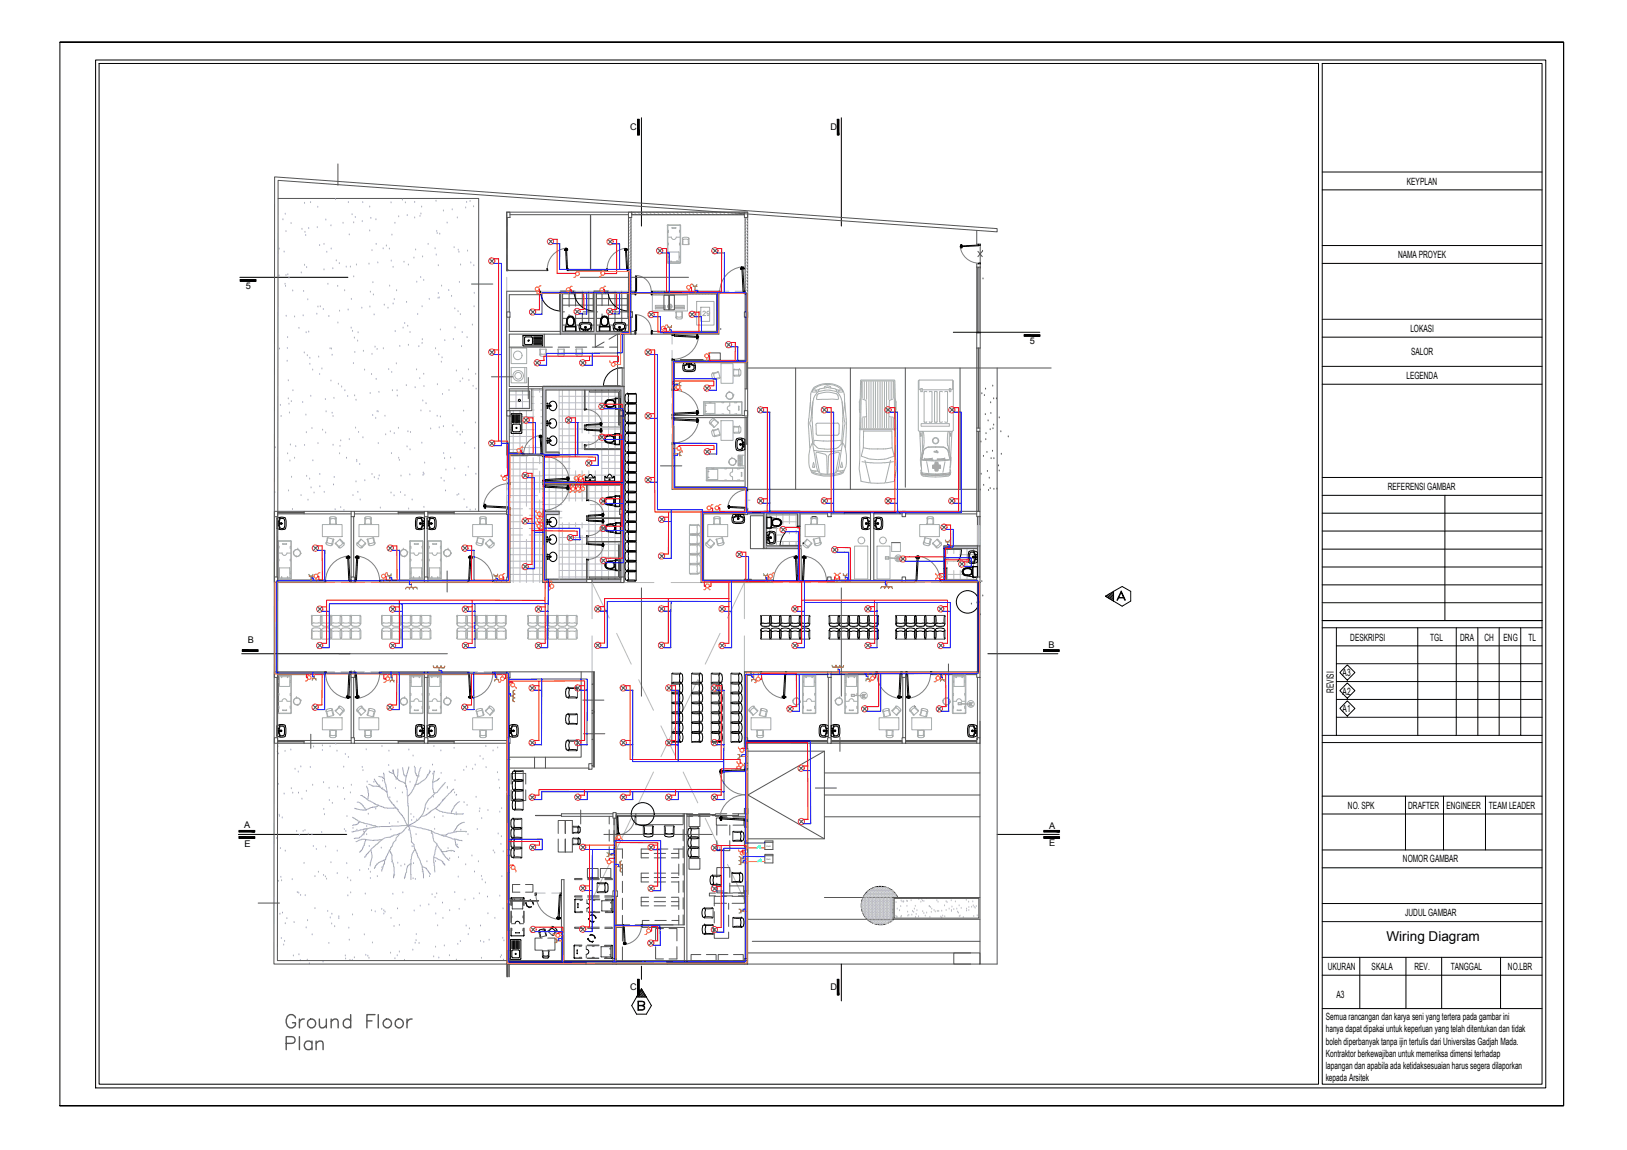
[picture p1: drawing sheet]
<svg xmlns="http://www.w3.org/2000/svg" width="297mm" height="210mm" viewBox="0 0 297 210" stroke-linecap="round" stroke-linejoin="round" font-family="sans-serif">
<defs><g id="words">
<text font-size="2.5" x="253.1" y="171.8">Wiring Diagram</text>
<g font-size="1.8">
<text x="256.9" y="33.7">KEYPLAN</text>
<text x="255.2" y="47.1">NAMA PROYEK</text>
<text x="257.5" y="60.6">LOKASI</text>
<text x="257.6" y="64.9">SALOR</text>
<text x="256.8" y="69.2">LEGENDA</text>
<text x="253.4" y="89.4">REFERENSI GAMBAR</text>
<text x="246.5" y="116.9">DESKRIPSI</text>
<text x="261.1" y="116.9">TGL</text>
<text x="266.6" y="116.9">DRA</text>
<text x="271" y="116.9">CH</text>
<text x="274.5" y="116.9">ENG</text>
<text x="279" y="116.9">TL</text>
<text x="245.1" y="123.4">A3</text>
<text x="243.5" y="126.5" transform="rotate(-90 243.5 126.5)">REVISI</text>
<text x="245.1" y="130">A1</text>
<text x="245.1" y="126.8">A2</text>
<text x="246.1" y="147.6">NO. SPK</text>
<text x="257.1" y="147.6">DRAFTER</text>
<text x="264.1" y="147.6">ENGINEER</text>
<text x="271.8" y="147.6">TEAM LEADER</text>
<text x="256.1" y="157.4">NOMOR GAMBAR</text>
<text x="256.6" y="167.2">JUDUL GAMBAR</text>
<text x="242.4" y="177.1">UKURAN</text>
<text x="250.4" y="177.1">SKALA</text>
<text x="258.2" y="177.1">REV.</text>
<text x="264.9" y="177.1">TANGGAL</text>
<text x="275.3" y="177.1">NO.LBR</text>
<text x="244" y="182.1">A3</text>
<text x="242" y="188.4">hanya dapat dipakai untuk keperluan yang telah ditentukan dan tidak</text>
<text x="242" y="190.7">boleh diperbanyak tanpa ijin tertulis dari Universitas Gadjah Mada.</text>
<text x="242.1" y="186.2">Semua rancangan dan karya seni yang tertera pada gambar ini</text>
<text x="242" y="192.9">Kontraktor berkewajiban untuk memeriksa dimensi terhadap</text>
<text x="242" y="195.1">lapangan dan apabila ada ketidaksesuaian harus segera dilaporkan</text>
<text x="242" y="197.4">kepada Arsitek</text>
</g>
<g font-size="1.7">
<text x="115.1" y="23.7">C</text>
<text x="151.7" y="23.7">D</text>
<text x="44.9" y="52.8">5</text>
<text x="188" y="62.9">5</text>
<text x="45.3" y="117.4">B</text>
<text x="191.4" y="118.3">B</text>
<text x="44.5" y="151.1">A</text>
<text x="44.6" y="154.6">E</text>
<text x="191.6" y="151.4">A</text>
<text x="191.6" y="154.5">E</text>
<text x="115.1" y="180.7">C</text>
<text x="151.7" y="180.7">D</text>
</g>
<g font-size=".4" fill="#545454">
<text x="140" y="154.6">Kwh</text>
<text x="139.9" y="157">Kwh</text>
</g>
</g></defs>
<!-- layer: 0 -->
<g fill="none" stroke="#000" stroke-width=".18">
<path d="M10.9 7.7h274.6v194.1h-274.6h274.6v-194.1h-274.6v194.1M17.5 11h264.7v187.6h-264.7zM18.1 11.6h222.6v186.3h-222.6zM241.4 11.6h40.1v186.3h-40.1zM241.4 34.7h40.1M241.4 31.4h40.1M241.4 58.3h40.1M241.4 48.1h40.1M241.4 44.8h40.1M241.4 70.1h40.1M241.4 66.9h40.1M241.4 61.5h40.1"/>
<path d="M50.6 96.4a1.67 1.67 0 0 0 1.4 .2M50.6 94.6v1.9M50.7 95.5v.1M50.7 95.5h.4M50.7 95.6h.4M50.9 95.6l.3 1.1M51 95.6l.1 .6M51 95.5v.1M51.1 96.2l.1 .2 .4 .1M51.1 94.9l-.1 .6M51.2 94.4l-.3 1.1M51.4 94.6l-.3 .2"/>
<path d="M51.4 94.6h.2M51.6 94.6l.3 .3M51.9 96.2l-.3 .3M51.9 94.9v1.3M52 94.5l.1 .1M52 94.5a1.67 1.67 0 0 0-1.4 .1M52.1 94.7l.1 1a.72 .72 0 0 1-.2 .9M75.9 94.6a1.33 1.33 0 0 1 1.6 0M75.9 94.7l-.1 .7 .1 1.1M76.2 94.9v1.3M76.4 94.6l-.3 .3M76.5 94.6h.2"/>
<path d="M76.7 94.6l.3 .2M76.9 94.4l.3 1.1M76.9 94.9l.2 .6M77 95.5v.1M77.1 95.6l-.1 .2a.49 .49 0 0 1-.2 .6 .49 .49 0 0 1-.7-.2M77.1 95.5h.3M77.1 95.6h.3M77.2 95.6l-.3 1.1M77.4 95.5v.1M77.5 94.6v1.8a1.33 1.33 0 0 1-1.6 0M77.9 96.4a1.67 1.67 0 0 0 1.5 .2M78 94.6v1.9"/>
<path d="M78.1 95.5v.1M78.1 95.5l.4 .1h-.4M78.2 95.6l.4 1.1M78.4 95.6l.1 .6M78.5 94.9l-.1 .6M78.6 94.4l-.4 1.1M78.8 94.6l-.3 .2M78.8 94.6h.2M79 94.6l.3 .3M79.3 96.2l-.3 .3-.4-.1-.1-.2M79.3 94.9v1.3M79.4 94.5l.1 .1"/>
<path d="M79.4 94.5a1.67 1.67 0 0 0-1.5 .1M79.5 94.7l.1 1a.72 .72 0 0 1-.2 .9M107.7 87.9h.1M241.4 90.4h40.1M241.4 87.2h40.1M241.4 93.7h40.1M241.4 96.9h40.1M263.8 90.4v22.9M59.2 105.9h.3v.3v.1h-.2M63.3 101.7h.1M63.3 101.7h-.1v.2l.2-.2M63.3 101.7v.1"/>
<path d="M63.4 101.8h.1M63.4 101.7v.1M63.4 101.7h.1M63.4 101.6l.1 .3-.1-.1M63.4 101.6v.2M63.4 101.6h.1M63.5 101.8h.1M63.5 101.9h.1M63.6 101.6h.1M63.6 101.6l.1 .2M63.6 101.6l.1 .1M63.7 101.7h.1"/>
<path d="M63.7 101.7v.1M63.7 101.8h.1M63.8 101.8h.1M63.8 101.7l.1-.1v.2h-.1zM63.8 101.7v.1M64.1 105.9h-.2l-.3-4.4h-.1l.2 4.4h.2l-.1 .4h.3M64.7 105.9h.2l.2-4.4h.2l-.2 4.4h-.2l.1 .4h-.3M64.9 101.6l.1 .2h-.1zM65 101.8h.1M65 101.7h.1M65 101.7v.1l.1-.1M65 101.7v.1"/>
<path d="M65.1 101.7h-.1M65.1 101.8v.1M65.1 101.6h.1M65.1 101.6v.3M65.1 101.6v.1M65.3 101.8h.1M65.3 101.9h.1M65.3 101.6v.3v-.1M65.3 101.6h.1M65.3 101.6l.1 .1M65.4 101.7h.1M65.4 101.7v.1"/>
<path d="M65.4 101.7l-.1 .1M65.4 101.8h.1M65.4 101.7h.1v.2l-.1-.1M69.5 105.9h-.2v.3v.1h.2M85.4 105.9h.2l.2-4.4h.2l-.3 4.4h-.1v.4h-.2M85.5 101.6l.2 .2h-.2zM85.7 101.8h.1M85.7 101.7h.1M85.7 101.7v.1v-.1M85.7 101.7v.1M85.8 101.6h.1M85.8 101.6l-.1 .2"/>
<path d="M85.8 101.6l-.1 .1M86 101.9h.1M86 101.6v.3l.1-.1M86 101.8h.1M86 101.6h.1M86 101.6v.1M86 101.7h.1M86 101.7v.1zM86.1 101.7h-.1M86.1 101.8h.1M86.1 101.7h.1M86.1 101.7h.1v.2l-.1-.1"/>
<path d="M90.2 105.9h-.2l-.1 .3v.1h.2M241.4 106.8h40.1M241.4 100.2h40.1M241.4 103.5h40.1M241.4 114.6h40.1M241.4 110h40.1M244 114.6v19.6M244 117.9h37.5M258.8 114.6v19.6M265.9 114.6v19.6M269.8 114.6v19.6M273.7 114.6v19.6"/>
<path d="M277.6 114.6v19.6M281.5 113.3h-40.1h40.1M50.6 132.5v1.8a1.67 1.67 0 0 0 1.4 .2M50.7 133.3v.2M50.7 133.5h.3M50.7 133.3h.3M50.9 133.5l.3 1M51 134.1l.2 .1 .4 .1M51.1 132.7l-.1 .8 .1 .6M51.2 132.3l-.3 1M51.3 132.5l-.3 .2M51.4 132.5h.2"/>
<path d="M51.6 132.5h.1a1.87 1.87 0 0 1 0 1.8h-.1M52 132.4l.1 .1M52 132.3a1.67 1.67 0 0 0-1.4 .2M52.1 132.5l.1 .7-.1 1.1M52.1 134.3l-.1 .1M64.7 122.6h.3l-.1 .4h.2l.2 4.5h-.2l-.2-4.5h-.2M64.9 127.1l.1 .1-.1 .2zM65 127.3h.1M65 127.2h.1M65 127.2l.1 .1M65.1 127.1v.1M65.1 127.3v.1"/>
<path d="M65.1 127.4h.1M65.1 127.1v.3M65.3 127.2h.1M65.3 127.1h.1M65.3 127.1l.1 .2zM65.3 127.1v.3M65.3 127.4h.1M65.4 127.2l.1-.1v.2h-.1M65.4 127.3h.1M65.4 127.2h.1M65.4 127.3l-.1 .1M69.5 122.6h-.2v.2v.2h.2"/>
<path d="M75.9 134.3l.1 .1M75.9 132.5l-.1 .7 .1 1.1M76.2 132.7v1.4M76.4 132.5l-.3 .2M76.5 132.5h.2M76.7 132.5a.66 .66 0 0 1 .4 .8M76.9 132.3l.3 1M77 133.3v.2M77.1 133.5l-.1 .2a.49 .49 0 0 1-.2 .6 .49 .49 0 0 1-.7-.2M77.1 133.5h.3M77.1 133.3h.3M77.2 133.5l-.3 1"/>
<path d="M77.4 133.3v.2M77.5 132.5v1.8a1.67 1.67 0 0 1-1.5 .2M77.5 132.5a1.21 1.21 0 0 0-1.6 0M77.9 134.3a1.67 1.67 0 0 0 1.5 .2M78 132.5v1.8M78.1 133.3v.2M78.1 133.3l.4 .1-.4 .1M78.2 133.5l.4 1M78.4 133.5l.1 .6M78.5 132.7l-.1 .6M78.6 132.3l-.4 1M78.8 132.5l-.3 .2"/>
<path d="M78.8 132.5h.2M79 132.5l.3 .2M79.3 134.1l-.3 .2-.4-.1-.1-.1M79.3 132.7v1.4M79.4 132.4a2.2 2.2 0 0 1 0 2M79.4 132.3a1.67 1.67 0 0 0-1.5 .2M85.4 122.6h.2v.4h.1l.3 4.5h-.2l-.2-4.5h-.2M85.5 127.1l.2 .1-.2 .2zM85.7 127.3h.1M85.7 127.2h.1M85.7 127.2v.1M85.7 127.2l.1-.1v.3"/>
<path d="M85.7 127.3l.1 .1M85.8 127.4h.1M86 127.1h.1M86 127.2h.1M86 127.4h.1M86 127.3h.1M86 127.2l.2-.1v.2h-.1M86 127.1v.2zM86 127.1v.3M86 127.3v.1M86.1 127.3h.1M86.1 127.2h.1"/>
<path d="M90.1 122.6h-.2v.2l.1 .2h.2M103.3 130.5l.2-.1 .4 .1v1.3a.3 .3 0 0 1-.2 .3 .3 .3 0 0 1-.4-.2zM103.4 135.3l.2-.1 .3 .2v1.2a.3 .3 0 0 1-.2 .3 .3 .3 0 0 1-.4-.3v-.8zM103.4 125.6h.4l.1 .2v1.1a.3 .3 0 0 1-.2 .4 .3 .3 0 0 1-.4-.3v-.7zM103.7 127.3l.1 .1M103.7 132.2h.1M103.7 136.9l.1 .1M103.8 125.5h-.1M103.8 130.3l-.1 .1M103.8 135.1l-.1 .1M103.8 127.2h1.4v.2M103.8 132.1h1.5l-.1 .1"/>
<path d="M103.8 136.8h1.4v.2M105.2 125.5v.1h-1.4M105.2 130.3v.2h-1.4M105.2 135.1v.1h-1.4M105.3 125.5l.1 .1M105.3 130.3l.1 .2M105.3 135.1l.1 .1M105.4 127.2l-.1 .2M105.4 132.1l-.1 .1M105.4 136.8l-.1 .2M241.4 134.2h40.1M241.4 135.5h40.1"/>
<path d="M244 124.4h37.5M244 127.7h37.5M244 130.9h37.5M244 121.1h37.5M246 121.4l1.4 1.4-1.4 1.3-1.4-1.3zM246 124.7l1.4 1.4-1.4 1.4-1.4-1.4zM246 127.9l1.4 1.4-1.4 1.4-1.4-1.4zM241.4 145.3h40.1M241.4 148.6h40.1M241.4 155.1h40.1M241.4 158.4h40.1M256.6 145.3v9.8"/>
<path d="M263.5 145.3v9.8M271.2 145.3v9.8M241.4 164.9h40.1M241.4 168.2h40.1M241.4 174.7h40.1M241.4 178h40.1M248.3 174.7v9.4M256.7 174.7v9.4M263.2 174.7v9.4M274 174.7v9.4M241.4 184.1h40.1"/>
<circle cx="50.8" cy="95.9" r=".06"/>
<circle cx="50.8" cy="95.1" r=".06"/>
<circle cx="51.3" cy="95.6" r=".15"/>
<circle cx="51.3" cy="95.6" r=".11"/>
<circle cx="76.7" cy="95.6" r=".11"/>
<circle cx="76.7" cy="95.6" r=".15"/>
<circle cx="77.3" cy="95.1" r=".06"/>
<circle cx="77.3" cy="95.9" r=".06"/>
<circle cx="78.1" cy="95.9" r=".06"/>
<circle cx="78.1" cy="95.1" r=".06"/>
<circle cx="78.7" cy="95.6" r=".15"/>
<circle cx="78.7" cy="95.6" r=".11"/>
<circle cx="50.8" cy="133" r=".06"/>
<circle cx="50.8" cy="133.8" r=".06"/>
<circle cx="51.3" cy="133.4" r=".15"/>
<circle cx="51.3" cy="133.4" r=".11"/>
<circle cx="76.7" cy="133.4" r=".11"/>
<circle cx="76.7" cy="133.4" r=".15"/>
<circle cx="77.3" cy="133.8" r=".06"/>
<circle cx="77.3" cy="133" r=".06"/>
<circle cx="78.1" cy="133" r=".06"/>
<circle cx="78.1" cy="133.8" r=".06"/>
<circle cx="78.7" cy="133.4" r=".15"/>
<circle cx="78.7" cy="133.4" r=".11"/>
</g>
<!-- layer: FURNITURE K 1 150 -->
<g fill="none" stroke="#a7aeab" stroke-width=".18">
<path d="M50.8 98.8v6.8M50.8 98.8h2.3v6.8M50.9 99.7v.4M50.9 98.8v6.8M50.9 98.7l-.2 .1M50.9 98.7h2.2M51.6 99.2v.1M51.7 99.3h.6M52.3 99.2v.1M53 98.7l.2 .1v6.8M53.1 99.7h-.1v.4h.1M58.9 95.7h3.6v2.2h-3.6z"/>
<path d="M59.5 99.1v.1M59.6 99.2h.1M59.7 98.2l.1 .1-.2 .8M59.8 98.2l-.3 .9M59.8 99.1l-.3 .1 .2 .2M59.8 99.1l.7 .1 .1 .2-.2 .2-.7-.2M59.9 98.2l1 .2M59.9 98.1l-.2 .1M60.2 94.6v1M60.2 94.6h-.1M60.2 94.6h.1M60.3 94.6v.9"/>
<path d="M60.3 95.5h-.1M60.6 99.4h.1M60.7 99.4h-.1M60.9 98.4v.1l-.2 .9M60.9 98.5h-.1l-.2 .8M61.1 94.3l.2 .3-.2 .1M61.1 94.3h-.7l-.2 .3 .1 .1h.8M61.2 99.1v.2M61.3 94.6v.9M61.3 94.6h.1M61.3 99.2l-.1 .1 .7 .7M61.3 99.2l.6 .7"/>
<path d="M61.4 94.6h.1M61.4 95.5h-.1M61.4 94.6v1l-1.1 .1-.1-.1M61.8 100h.1M61.9 100h.1M62 98.4h.1M62 98.5l-.7 .6M62.2 98.5l.6 .6M62.2 98.5l-.1 .1 .6 .6M62.5 99.3l.3-.1v.3M62.5 99.2l-.5 .5M62.8 99.5l-.7 .5-.2-.1 .1-.2"/>
<path d="M62.8 99.1v.1M62.8 99.2h.1M65.2 99.1v.1M65.2 99.2h.1M65.5 99.2l.5 .5v.2l-.3 .1-.5-.5M65.5 99.3l-.3-.1v.3M65.5 95.7h3.6v2.2h-3.6zM65.8 98.5l.1 .1-.6 .6M65.8 98.5l-.6 .6M66 98.5l.7 .6v.2M66 98.4h-.2M66.1 100h.1"/>
<path d="M66.6 95.5h.1M66.6 94.6v1M66.6 99.2l-.6 .7M66.6 99.2l.1 .1M66.6 94.6h.1M66.7 94.6v.9M66.7 99.3l-.7 .7M66.7 94.4l.9-.1 .1 .3-.1 .1h-.8l-.2-.1zM67 98.5h.2l.2 .8M67.1 98.4l-.1 .1 .3 .9M67.2 99.4h.1M67.3 99.4h.1"/>
<path d="M67.7 95.5h.1M67.7 94.6v.9M67.7 94.6h.1M67.8 94.6v1l-1.1 .1-.1-.1M68.1 98.1l.1 .1M68.1 98.2l-1 .2M68.1 99.1l-.7 .1-.1 .2a.72 .72 0 0 0 1.1-.2l-.3-.1M68.2 98.2l.3 .9M68.3 98.2l-.2 .1 .2 .8M68.4 99.2h.1M68.5 99.1l-.1 .1M74.8 98.8v6.8"/>
<path d="M74.9 98.8h2.2v6.8M74.9 99.7h.1v.4h-.1M74.9 98.8v6.8M74.9 98.7l-.1 .1M74.9 98.7h2.2M75.7 99.2v.1M75.7 99.3h.6M76.3 99.2v.1M77.1 98.7l.1 .1v6.8M77.1 99.7v.4M78.2 99.7h.2v.4h-.2M78.2 98.8v6.8"/>
<path d="M78.3 98.7l-.2 .1 .1 6.8M78.3 98.7h2.1M79 99.2v.1h.7M79.1 99.3h.6M79.7 99.2v.1M80.4 98.7l.2 .1v6.8M80.4 98.7l.1 6.9M80.4 98.8h-2.2M80.5 99.7v.4M86.3 95.7h3.6v2.2h-3.6zM86.9 99.1l.1 .1M87 99.2h.1"/>
<path d="M87.1 98.2l.2 .1M87.2 98.2l-.2 .9M87.2 99.1l-.3 .1a.73 .73 0 0 0 1.1 .2l-.2-.2M87.2 99.1l.6 .1M87.2 98.3l-.2 .8M87.3 98.1l-.2 .1M87.3 98.2l1 .2M87.6 94.6v1M87.6 94.6h.1M87.7 94.6v.9M87.7 95.5h-.1M87.8 94.3l-.2 .3 .2 .1"/>
<path d="M87.8 94.4l.8-.1 .1 .3-.1 .1h-.8M88.1 99.4h.1M88.1 99.4h-.1M88.2 98.5h.1M88.2 98.5l-.2 .8M88.2 98.4l.1 .1M88.4 98.5l-.3 .9M88.7 99.1l-.1 .2M88.7 94.6v.9M88.7 94.6h.1M88.7 99.2l.6 .7M88.8 99.2l-.1 .1 .7 .7"/>
<path d="M88.8 95.5h-.1M88.8 94.6v1l-1.1 .1-.1-.1M89.4 98.4h.1M89.4 100h.1M89.4 98.5l-.7 .6M89.5 98.5l.7 .6M89.6 98.5l-.1 .1 .6 .6M89.9 99.3l.3-.1v.3M89.9 99.2l-.5 .5 .1 .3 .4-.2 .3-.3M90.2 99.1v.1M90.2 99.2h.1M50.9 102.1v.3"/>
<path d="M50.9 104.4v.4M50.9 101h.6M51 105.4v.1M51 103.7v1.7M51 103.6v.1M51.1 103.7h1.7M51.1 105.5h1.7M51.4 105.5v-.2v.2M52.4 100.9a.44 .44 0 0 1-.5 .5 .44 .44 0 0 1-.4-.5M52.4 101h.7M52.5 105.5v-.2v.2M52.8 103.6l.1 1.8"/>
<path d="M52.9 105.4l-.1 .1M53.1 102.1h-.1v.3h.1M53.1 104.4h-.1v.4h.1M53.1 105.6h-2.3M53.2 105.6l-.2 .1h-2.1l-.2-.1M53.6 100.8h.1M54.1 101.6h.1M54.2 101.6h.1M54.4 100.2h.1M54.4 100.2l-.1 .1M54.4 100.3h.1M54.9 101.1h.1"/>
<path d="M54.9 101h.1M56.8 116.5l.2 .1M56.9 113.8v.1M56.9 116.4h.1M56.9 112.5v1.4M56.9 115.1v1.4M56.9 115v.1M57 113.9h.1M57 115h.1M57 115.1v1.3M57 112.5v1.3M57 112.3l-.2 .1"/>
<path d="M57 112.5h-.1M57 112.3h1.5M57 116.7h1.5M57.2 113.7a.28 .28 0 0 0-.3 .2 .28 .28 0 0 0 .3 .4l1.1-.1a.28 .28 0 0 0 .3-.3 .28 .28 0 0 0-.4-.2M57.3 115.2h.9M58.2 113.7h-.9M58.2 115.2a.28 .28 0 0 0 .4-.2 .28 .28 0 0 0-.3-.3h-1.1a.28 .28 0 0 0-.3 .3 .28 .28 0 0 0 .3 .2M58.5 112.3l.1 .1M58.5 113.8v-1.3h.2l.1 1.3M58.5 115.1v1.3M58.6 113.9h.1M58.6 115h.1"/>
<path d="M58.6 116.5l-.1 .1M58.6 112.5v1.4M58.6 115.1v1.4M58.6 116.5l.2 .1M58.7 113.9h.1M58.7 115h.1M58.8 115.1v1.3h-.3M58.8 112.3l-.2 .1M58.8 112.3h1.5M58.8 116.7h1.5M59.1 113.7a.28 .28 0 0 0-.4 .2 .28 .28 0 0 0 .3 .4l1.1-.1a.28 .28 0 0 0 .3-.3 .28 .28 0 0 0-.4-.2M59.1 115.2h.9"/>
<path d="M60 113.7h-.9M60 115.2a.28 .28 0 0 0 .4-.2 .28 .28 0 0 0-.3-.3h-1.1a.28 .28 0 0 0-.3 .3 .28 .28 0 0 0 .4 .2M60.3 116.4h.1M60.3 112.3l.2 .1v1.5M60.3 115.1v1.3M60.3 112.5v1.3M60.4 115v.1M60.4 113.9h.1M60.4 115h.1M60.4 116.5l.2 .1M60.4 112.5h-.1M60.4 113.8v.1"/>
<path d="M60.5 115.1v1.4l-.2 .1M60.5 113.8v.1M60.5 116.4h.1M60.5 115v.1M60.6 113.9h.1M60.6 115h.1M60.6 115.1v1.3M60.6 112.5v1.3M60.6 112.3l-.2 .1M60.6 112.3h1.5M60.6 116.7h1.5M60.6 112.5h-.1"/>
<path d="M60.8 113.7a.28 .28 0 0 0-.3 .2 .28 .28 0 0 0 .3 .4l1.1-.1a.28 .28 0 0 0 .3-.3 .28 .28 0 0 0-.4-.2M60.9 115.2h.9M61.8 113.7h-.9M61.8 115.2a.28 .28 0 0 0 .4-.2 .28 .28 0 0 0-.3-.3h-1.1a.28 .28 0 0 0-.3 .3 .28 .28 0 0 0 .3 .2M62.1 112.3l.1 .1 .2-.1M62.1 116.6l.1-.1 .2 .1M62.1 113.8v-1.3h.2l.1 1.3M62.1 115.1v1.3M62.2 113.9h.1M62.2 115h.1M62.3 112.5v1.4M62.3 115.1v1.4"/>
<path d="M62.3 113.9h.1M62.3 115h.1M62.4 115.1v1.3h-.3M62.4 112.3h1.5M62.4 116.7h1.5M62.7 113.7a.28 .28 0 0 0-.4 .2 .28 .28 0 0 0 .3 .4l1.1-.1a.28 .28 0 0 0 .3-.3 .28 .28 0 0 0-.4-.2M62.7 115.2h.9M63.6 113.7h-.9M63.6 115.2a.28 .28 0 0 0 .4-.2 .28 .28 0 0 0-.3-.3h-1.1a.28 .28 0 0 0-.3 .3 .28 .28 0 0 0 .4 .2M63.9 116.4h.1M63.9 112.3l.2 .1v1.5M63.9 115.1v1.3"/>
<path d="M63.9 112.5v1.3M64 115v.1M64 113.9h.1M64 115h.1M64 112.5h-.1M64 113.8v.1M64 116.5l.2 .1M64.1 115.1v1.4l-.2 .1M64.1 112.5h.1v1.3M64.1 113.8v.1M64.1 115v.1M64.1 113.9h.1"/>
<path d="M64.1 115h.1M64.2 115.1v1.4l-.1-.1M64.2 112.3l-.2 .1M64.2 112.3h1.5M64.2 116.7h1.5M64.4 113.7a.28 .28 0 0 0-.3 .2 .28 .28 0 0 0 .3 .4l1.1-.1a.28 .28 0 0 0 .3-.3 .28 .28 0 0 0-.4-.2M64.5 115.2h.9M65.4 113.7h-.9M65.4 115.2a.28 .28 0 0 0 .4-.2 .28 .28 0 0 0-.3-.3h-1.1a.28 .28 0 0 0-.3 .3 .28 .28 0 0 0 .3 .2M65.7 112.3l.1 .1M65.7 116.4h.1M65.7 115.1l.1 1.3"/>
<path d="M65.8 112.5l-.1 1.3M65.8 115v.1M65.8 113.9h.1M65.8 115h.1M65.8 112.5h-.1M65.8 113.8v.1M65.8 116.5l-.1 .1M65.9 112.5v1.4M65.9 115.1v1.4M69.7 113.8v.1M69.7 116.4h.1M69.7 115.1v1.4l.1 .1"/>
<path d="M69.7 115v.1M69.7 113.9h.1M69.7 115h.1M69.7 115.1v1.3M69.7 112.5v1.3M69.8 112.5h-.1M69.8 112.3l-.1 .1v1.5M69.8 112.3h1.5M69.8 116.7h1.5M70 114.7h1.1a.28 .28 0 0 1 .2 .3 .28 .28 0 0 1-.3 .2M70 114.7a.28 .28 0 0 0-.3 .3 .28 .28 0 0 0 .4 .2M70 115.2h1"/>
<path d="M70.1 113.7a.28 .28 0 0 0-.4 .2 .28 .28 0 0 0 .3 .3M71 113.7h-1M71 113.7a.28 .28 0 0 1 .3 .2 .28 .28 0 0 1-.2 .3l-1.1 .1M71.3 112.5h.3v1.3M71.3 112.3l.2 .1v1.5M71.3 115.1v1.3M71.3 112.5v1.3M71.4 113.9h.1M71.4 115h.1M71.4 116.5l.2 .1M71.5 115.1v1.4l-.2 .1M71.5 113.9h.1"/>
<path d="M71.5 115h.1M71.6 115.1v1.3h-.3M71.6 112.3l-.2 .1M71.6 112.3h1.5M71.6 116.7h1.5M71.9 113.7a.28 .28 0 0 0-.4 .2 .28 .28 0 0 0 .3 .4l1.1-.1a.28 .28 0 0 0 .3-.3 .28 .28 0 0 0-.4-.2M71.9 115.2h.9M72.8 113.7h-.9M72.8 115.2a.28 .28 0 0 0 .4-.2 .28 .28 0 0 0-.3-.3h-1.1a.28 .28 0 0 0-.3 .3 .28 .28 0 0 0 .4 .2M73 101.1h.1M73 101h.1M73.1 101.1h.1"/>
<path d="M73.1 112.3l.2 .1M73.1 115.1v1.3M73.1 116.4h.3M73.2 113.9h.1M73.2 115l.1 1.5M73.2 115h.1M73.3 116.5l.1 .1M73.3 112.5v1.4M73.3 116.5l-.2 .1M73.3 115v.1M73.3 113.9h.1M73.3 115h.1"/>
<path d="M73.3 115.1v1.3M73.3 112.5v1.3M73.4 112.5h-.3v1.3M73.4 112.3l-.1 .1M73.4 112.3h1.5M73.4 116.7h1.5M73.6 100.3h.1M73.6 100.2h.1M73.6 100.2v.1M73.7 113.7a.28 .28 0 0 0-.4 .2 .28 .28 0 0 0 .3 .4l1.1-.1a.28 .28 0 0 0 .3-.3 .28 .28 0 0 0-.3-.2M73.7 115.2h.9M73.8 101.6h.1"/>
<path d="M73.9 101.6h.1M74.4 100.8h.1M74.6 113.7h-.9M74.7 115.2a.28 .28 0 0 0 .3-.2 .28 .28 0 0 0-.3-.3h-1.1a.28 .28 0 0 0-.3 .3 .28 .28 0 0 0 .4 .2M74.8 105.6l.1 .1h2.2l.1-.1M74.9 105.6h2.2M74.9 116.4h.1M74.9 102.1h.1v.3h-.1M74.9 104.4h.1v.4h-.1M74.9 101h.7M74.9 112.3l.2 .1v1.5M74.9 115.1v1.3"/>
<path d="M74.9 112.5v1.3M75 115v.1M75 113.9h.1M75 115h.1M75 105.4l.1 .1M75 112.5h-.1M75 113.8v.1M75 116.5l.2 .1M75.1 115.1v1.4l-.2 .1M75.1 103.7v1.7M75.1 113.8v.1M75.1 116.4h.1"/>
<path d="M75.1 103.6l-.1 .1M75.1 103.7h1.8M75.1 105.5h1.8M75.1 115v.1M75.2 113.9h.1M75.2 115h.1M75.2 115.1v1.3M75.2 112.5v1.3M75.2 112.3l-.2 .1M75.2 112.3h1.5M75.2 116.7h1.5M75.2 112.5h-.1"/>
<path d="M75.4 113.7a.28 .28 0 0 0-.3 .2 .28 .28 0 0 0 .3 .4l1.1-.1a.28 .28 0 0 0 .3-.3 .28 .28 0 0 0-.4-.2M75.5 105.5v-.2v.2M75.5 115.2h.9M75.6 100.9a.44 .44 0 0 0 .4 .5 .44 .44 0 0 0 .5-.5M76.4 113.7h-.9M76.4 115.2a.28 .28 0 0 0 .4-.2 .28 .28 0 0 0-.3-.3h-1.1a.28 .28 0 0 0-.3 .3 .28 .28 0 0 0 .3 .2M76.5 101h.6M76.5 105.5v-.2l.1 .2M76.7 112.3l.1 .1M76.7 113.8v-1.3h.2l.1 1.3M76.7 115.1v1.3M76.8 113.9h.1"/>
<path d="M76.8 115h.1M76.8 116.5l-.1 .1M76.8 116.5l.2 .1M76.8 112.5v1.4M76.8 115.1v1.4M76.9 103.6v1.9M76.9 113.9h.1M76.9 115h.1M77 115.1v1.3h-.3M77 112.3l-.2 .1M77 112.3h1.5M77 116.7h1.5"/>
<path d="M77.1 102.1v.3M77.1 104.4h-.1v.4h.1M77.3 113.7a.28 .28 0 0 0-.4 .2 .28 .28 0 0 0 .3 .4l1.1-.1a.28 .28 0 0 0 .3-.3 .28 .28 0 0 0-.4-.2M77.3 115.2h.9M78.1 105.6l.2 .1h2.1M78.2 105.6h2.2M78.2 113.7h-.9M78.2 102.1h.2v.3h-.2M78.2 104.4h.2v.4h-.2M78.2 101h.7M78.2 115.2a.28 .28 0 0 0 .4-.2 .28 .28 0 0 0-.3-.3h-1.1a.28 .28 0 0 0-.3 .3 .28 .28 0 0 0 .4 .2M78.4 103.7l.1 1.8"/>
<path d="M78.4 103.6v.1M78.5 103.7h1.8M78.5 116.4h.1M78.5 105.5h1.8M78.5 112.3l.2 .1v1.5M78.5 115.1v1.3M78.5 112.5v1.3M78.6 115v.1M78.6 113.9h.1M78.6 115h.1M78.6 112.5h-.1M78.6 113.8v.1"/>
<path d="M78.7 115.1v1.4l-.2 .1M78.8 105.5v-.2l.1 .2M79.8 101h.7M79.8 100.9a.44 .44 0 0 1-.4 .5 .44 .44 0 0 1-.5-.5M79.9 105.3v.2zM80.3 103.6v1.9M80.5 102.1v.3M80.5 104.4v.4M80.5 105.6h-.1M80.6 105.6l-.2 .1M81 100.8h.1M81.5 101.6h.1"/>
<path d="M81.8 100.2v.1M81.8 100.2h.1M81.8 100.3h.1M82.3 101.1h.1M82.3 101h.1M82.4 101.1h.1M83.4 112.5h.1v1.3M83.4 113.8l.1 .1M83.4 115.1v1.4l.1 .1M83.5 115l-.1 .1M83.5 113.9h.1M83.5 115h.1"/>
<path d="M83.5 115.1v1.4l-.1-.1M83.5 112.3l-.1 .1v1.5M83.5 112.3h1.6M83.5 116.7h1.6M83.8 113.7a.28 .28 0 0 0-.3 .2 .28 .28 0 0 0 .2 .4l1.1-.1a.28 .28 0 0 0 .3-.3 .28 .28 0 0 0-.3-.2M83.8 115.2h1M84.8 113.7h-1M84.8 115.2a.28 .28 0 0 0 .3-.2 .28 .28 0 0 0-.3-.3h-1.1a.28 .28 0 0 0-.2 .3 .28 .28 0 0 0 .3 .2M85 112.3l.2 .1 .1-.1M85 116.6l.2-.1 .1 .1M85.1 113.8v-1.3h.2v1.3M85.1 115.1v1.3"/>
<path d="M85.1 113.9h.2M85.1 115h.2M85.1 113.9h.1M85.1 115h.1M85.2 112.5v1.4M85.2 115.1v1.4M85.3 113.9h.1M85.3 115h.1M85.3 115.1v1.3h-.2M85.4 112.3h1.5M85.4 116.7h1.5M85.6 113.7a.28 .28 0 0 0-.3 .2 .28 .28 0 0 0 .2 .4l1.2-.1a.28 .28 0 0 0 .2-.3 .28 .28 0 0 0-.3-.2"/>
<path d="M85.6 115.2h1M86.6 113.7h-1M86.6 115.2a.28 .28 0 0 0 .3-.2 .28 .28 0 0 0-.2-.3h-1.2a.28 .28 0 0 0-.2 .3 .28 .28 0 0 0 .3 .2M86.9 112.3l.1 .1v1.5M86.9 115.1v1.3M86.9 112.5v1.3M86.9 116.4h.2M86.9 113.9h.2M86.9 115l.1 1.5-.1 .1M87 116.5l.1 .1M87 113.9h.1M87 115h.1"/>
<path d="M87.1 115l-.1 .1M87.1 113.9h.1M87.1 115h.1M87.1 115.1v1.3M87.1 112.5v1.3M87.1 112.3l-.1 .1M87.1 112.5h-.2M87.1 112.3h1.6M87.1 116.7h1.6M87.3 114.7h1.1a.28 .28 0 0 1 .3 .3 .28 .28 0 0 1-.3 .2M87.4 114.7a.28 .28 0 0 0-.3 .3 .28 .28 0 0 0 .3 .2M87.4 115.2h1"/>
<path d="M87.4 113.7a.28 .28 0 0 0-.3 .2 .28 .28 0 0 0 .3 .3M88.4 113.7h-1M88.4 113.7a.28 .28 0 0 1 .3 .2 .28 .28 0 0 1-.3 .3l-1.1 .1M88.6 112.3l.2 .1 .1-.1M88.6 116.6l.2-.1 .1 .1M88.7 113.8v-1.3h.2v1.3M88.7 115.1v1.3M88.7 113.9h.2M88.7 115h.2M88.7 113.9h.1M88.7 115h.1M88.8 112.5v1.4"/>
<path d="M88.8 115.1v1.4M88.9 113.9h.1M88.9 115h.1M88.9 115.1v1.3h-.2M89 112.3h1.5M89 116.7h1.5M89.2 113.7a.28 .28 0 0 0-.3 .2 .28 .28 0 0 0 .2 .4l1.2-.1a.28 .28 0 0 0 .2-.3 .28 .28 0 0 0-.3-.2M89.2 115.2h1M90.2 113.7h-1M90.2 115.2a.28 .28 0 0 0 .3-.2 .28 .28 0 0 0-.2-.3h-1.2a.28 .28 0 0 0-.2 .3 .28 .28 0 0 0 .3 .2M90.5 112.3l.1 .1M90.5 115.1v1.3"/>
<path d="M90.5 116.4h.2M90.5 113.9h.2M90.5 115h.2M90.6 113.9h.1M90.6 115h.1M90.6 116.5l-.1 .1M90.6 116.5l.2 .1M90.6 112.5v1.4M90.6 115.1v1.4M90.7 113.9h.1M90.7 115h.1M90.7 115.1v1.3"/>
<path d="M90.7 112.5v1.3M90.7 112.5h-.2v1.3M90.8 112.3l-.2 .1M90.8 112.3h1.5M90.8 116.7h1.5M91 113.7a.28 .28 0 0 0-.3 .2 .28 .28 0 0 0 .3 .3l1.1 .1M91 115.2h1M92 113.7a.28 .28 0 0 1 .3 .2 .28 .28 0 0 1-.3 .3M92 113.7h-1M92 114.7a.28 .28 0 0 1 .3 .3 .28 .28 0 0 1-.3 .2M92.1 114.7h-1.1a.28 .28 0 0 0-.3 .3 .28 .28 0 0 0 .3 .2M92.3 116.4h.1"/>
<path d="M92.3 112.3l.1 .1v1.5M92.3 115.1v1.3M92.3 112.5v1.3M92.3 115l.1 .1M92.3 113.9h.1M92.3 115h.1M92.4 112.5h-.1M92.4 113.8l-.1 .1M92.4 115.1v1.4l-.1 .1M50.7 130.1l.2 .1h2.1l.2-.1M50.8 130.1h2.3M50.9 128.9v.4"/>
<path d="M50.9 126.6v.3M50.9 124.2v.4M50.9 123.3v6.8M50.9 128h.6M50.9 123.3h-.1M50.9 123.2l-.2 .1M50.9 123.3l2.2 .1v6.7M50.9 123.2h2.1l.2 .2v6.7M51 125.2v.1M51 123.6v1.7M51 123.5h.1M51.1 125.3h1.7"/>
<path d="M51.1 123.5h1.7M51.4 123.5v.2v-.2M51.5 128a.44 .44 0 0 1 .4-.5 .44 .44 0 0 1 .5 .5M51.6 129.6v.1M51.7 129.6h.6M51.7 129.7h.6M52.3 129.6v.1M52.4 128h.7M52.5 123.5v.2v-.2M52.8 123.5h.1M52.9 123.6l-.1 1.7M53.1 128.9h-.1v.4h.1"/>
<path d="M53.1 126.6h-.1v.3h.1M53.1 124.2h-.1v.4h.1M53.6 128.2h.1M53.6 128.1h.1M54.1 127.4h.1M54.1 127.3h.1M54.2 127.3v.1M54.3 128.7h.1M54.4 128.7h.1M54.9 127.9h.1M58.9 131h3.6v2.2h-3.6zM59.5 129.9l.3 .9"/>
<path d="M59.5 129.8v.1M59.6 129.8h.1M59.6 129.9l.2 .8h-.1M59.7 129.5l-.2 .2 .2 .2 .8-.2 .1-.2-.2-.2-.7 .2M60.1 134.3l.1 .1M60.2 133.4h.1M60.2 134.4h.1M60.2 133.4v1M60.3 133.4v.9M60.6 129.6l.2 .8M60.6 129.5h.1M60.7 129.6l.2 .9v.1"/>
<path d="M60.9 130.6l-1 .2h-.2M60.9 130.4h-.1M61.1 134.2l.2 .2-.2 .2M61.1 134.2h-.8l-.1 .2 .2 .2h.7M61.2 129.6v.2M61.3 133.4h.1M61.3 129.8l.7 .7M61.3 133.3l.1 .1v1M61.3 133.5v.8M61.3 133.3h-1l-.1 .1M61.4 134.4h.1M61.4 134.3l-.1 .1"/>
<path d="M61.9 129l-.6 .7M61.9 128.9l-.1 .1M61.9 129.1l-.6 .6-.1-.1M61.9 129h.1M62 129.2l-.1-.2a.74 .74 0 0 1 .9 .7h-.3M62 129.2l.5 .5M62.1 130.5h-.1M62.7 129.8l-.6 .7 .7-.7M62.8 129.7v.1M62.8 129.7h.1M65.2 129.5v.2h.3M65.2 129.7v.1"/>
<path d="M65.2 129.7h.1M65.2 129.8l.6 .7M65.3 129.8l.6 .6-.1 .1M65.5 131h3.6v2.2h-3.6zM65.8 130.5h.2M65.9 129.2l-.4 .5M66 129.2v-.2l-.2-.1-.6 .5M66 128.9l.1 .1M66 129.1l.6 .6M66.1 129h.1M66.1 129l.6 .7M66.6 133.4h.1v.9"/>
<path d="M66.6 134.3v.1M66.6 133.4v1M66.6 129.7h.2l-.8 .8M66.6 134.4h.1M66.7 133.3l-.1 .1M66.7 134.3l.9-.1 .1 .2a.71 .71 0 0 1-1.1 0zM66.7 133.3h1.1v1.1M67 130.4h.2M67.3 129.6l-.3 .9 1.1 .3M67.3 129.5h-.1M67.3 129.5h.1M67.4 129.4a.82 .82 0 0 1 1 .3l-.1 .2-.9-.2z"/>
<path d="M67.4 129.6l-.2 .8M67.7 133.4v.9M67.7 134.4h.1M67.8 133.4h-.1M67.8 134.3l-.1 .1M68.2 130.8h-.1M68.3 129.9l-.2 .8h.2M68.4 129.8l-.2 1M68.4 129.8h.1M73 127.9h.1M73.1 127.9h.1M73.6 128.7h.1"/>
<path d="M73.8 127.3v.1M73.9 127.3h.1M73.9 127.4h.1M74.4 128.2h.1M74.4 128.1h.1M74.8 123.4v6.7M74.9 128h.7a.44 .44 0 0 1 .4-.5 .44 .44 0 0 1 .5 .5h.6M74.9 128.9h.1v.4h-.1M74.9 126.6h.1v.3h-.1M74.9 124.2h.1v.4h-.1M74.9 123.4v6.7M75 125.2l.1 .1"/>
<path d="M75.1 123.6v1.7M75.1 123.5h-.1M75.1 125.3h1.8M75.1 123.5h1.8M75.5 123.5v.2v-.2M75.7 129.6v.1M75.7 129.6h.6M75.7 129.7h.6M76.3 129.6v.1M76.5 123.5v.2l.1-.2M76.9 123.5v1.8M77.1 123.2l.1 .1v6.8"/>
<path d="M77.1 123.3v6.8M77.1 123.3l-2.2 .1M77.1 123.2h-2.2l-.1 .2M77.1 130.1h-2.2M77.1 128.9v.4M77.1 126.6v.3M77.1 124.2h-.1v.4h.1M77.2 130.1l-.1 .1h-2.2l-.1-.1M78.1 130.1l.2 .1h2.1M78.2 130.1l2.2 .1M78.2 128h.7a.44 .44 0 0 1 .5-.5 .44 .44 0 0 1 .4 .5h.7M78.2 128.9h.2v.4h-.2"/>
<path d="M78.2 126.6h.2v.3h-.2M78.2 124.2h.2v.4h-.2M78.2 123.3v6.8M78.3 123.3h-.1M78.3 123.2l-.2 .1 .1 6.8M78.3 123.3h2.1M78.3 123.2h2.1M78.4 125.2l1.9 .1M78.5 123.5l-.1 1.8M78.5 123.5h1.8M78.8 123.5v.2l.1-.2M79 129.6v.1"/>
<path d="M79.1 129.6h.6M79.1 129.7h.6M79.7 129.6v.1M79.9 123.5v.2zM80.3 123.5v1.8M80.4 123.3l.1 6.8M80.4 123.2l.2 .2v6.7M80.5 128.9v.4M80.5 126.6v.3M80.5 124.2v.4M80.5 130.1l-.1 .1M80.6 130.1l-.2 .1"/>
<path d="M81 128.2h.1M81 128.1h.1M81.5 127.3h.1M81.5 127.4h.1M81.5 127.3v.1M81.8 128.7h.1M82.3 127.9h.1M86.3 131h3.6v2.2h-3.6zM87 129.8h.1M87 129.8l.2 1M87 129.9l.2 .8M87.1 130.8h.2"/>
<path d="M87.3 130.7h-.2M87.6 133.4h.1M87.6 134.3v.1M87.6 133.4v1M87.6 134.4h.1M87.7 133.4v.9M87.8 134.2l-.2 .2 .2 .2M87.8 129.7l.2-.2a.72 .72 0 0 0-1.1 .2l.2 .2 .7-.2M87.8 134.2h.8l.1 .2-.1 .2h-.8M88 129.6l.2 .8M88 129.5h.1M88.1 129.5h.1"/>
<path d="M88.1 129.6l.3 .9M88.3 130.6l-1 .2M88.3 130.5l-.1 .1M88.3 130.4h-.1M88.6 129.6l.1 .2M88.7 129.8l.7 .7M88.7 129.6l.1 .1M88.7 133.3l.1 .1v1M88.7 133.3h-1l-.1 .1M88.7 134.4h.1M88.8 133.4h-.1v.9M88.8 134.3l-.1 .1"/>
<path d="M89.3 129l-.6 .7M89.3 129.1l-.6 .6M89.4 128.9l-.1 .1M89.4 129h.1M89.4 129.2l.5 .5M89.4 129.2v-.2a.69 .69 0 0 1 .8 .7h-.3M89.5 130.5h-.1M90.1 129.8l-.6 .6 .1 .1M90.2 129.7l-.7 .8M90.2 129.7h.1"/>
<circle cx="54.2" cy="100.9" r=".66"/>
<circle cx="54.2" cy="100.9" r=".61"/>
<circle cx="73.7" cy="100.9" r=".66"/>
<circle cx="73.7" cy="100.9" r=".61"/>
<circle cx="81.7" cy="100.9" r=".66"/>
<circle cx="81.7" cy="100.9" r=".61"/>
<circle cx="54.2" cy="128" r=".66"/>
<circle cx="54.2" cy="128" r=".61"/>
<circle cx="73.7" cy="128" r=".66"/>
<circle cx="73.7" cy="128" r=".61"/>
<circle cx="81.7" cy="128" r=".66"/>
<circle cx="81.7" cy="128" r=".61"/>
</g>
<!-- layer: HATCH K 1 150 -->
<g fill="none" stroke="#bdbdc2" stroke-width=".18">
<path d="M93 76.1h.3M93 77.2h.3M93 78.4h.3M93 79.7h4.5M93 72.1h3.7M93 73.3h3.7M93 74.5h3.7M93 71.4v3.2M93.3 75.7h2M93.3 76.9h2M93.3 78.1h.3M93.7 75v.5"/>
<path d="M93.7 79.1v3.5M94.2 71.4v3.2M94.2 75.5v1.9M94.2 78.8v.3M94.9 75v.5M94.9 79.1v3.5M95 78.1h.3M95.3 76.1h2.2M95.3 77.2h2.2M95.3 78.4h2.2M95.4 71.4v3.2M96.1 75v6.1"/>
<path d="M96.6 71.4v3.2M97.1 71.2h2M97.1 72.4h.4M97.1 73.6h.4M97.1 74.8h.4M97.3 71v9M98.5 71v.6M98.7 72.4h.4M98.7 73.6h.4M98.7 74.8h.4M98.7 76.1h.4M98.7 77.2h.4"/>
<path d="M98.7 78.4h.4M98.9 79.7h.2M99.1 70.7h.1M99.1 70.9h.1M99.1 71.1h.1M99.1 71.3h.1M99.1 71.5h.1M99.1 71.7h.1M99.1 71.9h.1M99.1 72.1h.1M99.1 72.3h.1M99.1 72.5h.1"/>
<path d="M99.1 72.7h.1M99.1 72.9h.1M99.1 73.1h.1M99.1 73.3h.1M99.1 73.5h.1M99.1 73.7h.1M99.1 73.9h.1M99.1 74.1h.1M99.1 74.3h.1M99.1 74.5h.1M99.1 74.7h.1M99.1 74.9h.1"/>
<path d="M99.1 75.1h.1M99.1 75.3h.1M99.1 75.5h.1M99.1 75.7h.1M99.1 75.9h.1M99.1 76.1h.1M99.1 76.3h.1M99.1 76.5h.1M99.1 76.7h.1M99.1 76.9h.1M99.1 77.1h.1M99.1 77.3h.1"/>
<path d="M99.1 77.5h.1M99.1 77.7h.1M99.1 77.9h.1M99.1 78.1h.1M99.1 78.3h.1M99.1 78.5h.1M99.1 78.7h.1M99.1 78.9h.1M99.1 79.1h.1M99.1 79.3h.1M99.1 79.5h.1M99.1 79.7h.1"/>
<path d="M99.1 79.9h.1M99.2 70.6h.1M99.2 70.8h.1M99.2 71h.1M99.2 71.2h.1M99.2 71.4h.1M99.2 71.6h.1M99.2 71.8h.1M99.2 72h.1M99.2 72.2h.1M99.2 72.4h.1M99.2 72.6h.1"/>
<path d="M99.2 72.8h.1M99.2 73h.1M99.2 73.2h.1M99.2 73.4h.1M99.2 73.6h.1M99.2 73.8h.1M99.2 74h.1M99.2 74.2h.1M99.2 74.4h.1M99.2 74.6h.1M99.2 74.8h.1M99.2 75h.1"/>
<path d="M99.2 75.2h.1M99.2 75.4h.1M99.2 75.6h.1M99.2 75.8h.1M99.2 76h.1M99.2 76.2h.1M99.2 76.4h.1M99.2 76.6h.1M99.2 76.8h.1M99.2 77h.1M99.2 77.2h.1M99.2 77.4h.1"/>
<path d="M99.2 77.6h.1M99.2 77.8h.1M99.2 78h.1M99.2 78.2h.1M99.2 78.4h.1M99.2 78.6h.1M99.2 78.8h.1M99.2 79h.1M99.2 79.2h.1M99.2 79.4h.1M99.2 79.6h.1M99.2 79.8h.1"/>
<path d="M99.2 80h.1M99.2 70.7h.1M99.2 70.9h.1M99.2 71.1h.1M99.2 71.3h.1M99.2 71.5h.1M99.2 71.7h.1M99.2 71.9h.1M99.2 72.1h.1M99.2 72.3h.1M99.2 72.5h.1M99.2 72.7h.1"/>
<path d="M99.2 72.9h.1M99.2 73.1h.1M99.2 73.3h.1M99.2 73.5h.1M99.2 73.7h.1M99.2 73.9h.1M99.2 74.1h.1M99.2 74.3h.1M99.2 74.5h.1M99.2 74.7h.1M99.2 74.9h.1M99.2 75.1h.1"/>
<path d="M99.2 75.3h.1M99.2 75.5h.1M99.2 75.7h.1M99.2 75.9h.1M99.2 76.1h.1M99.2 76.3h.1M99.2 76.5h.1M99.2 76.7h.1M99.2 76.9h.1M99.2 77.1h.1M99.2 77.3h.1M99.2 77.5h.1"/>
<path d="M99.2 77.7h.1M99.2 77.9h.1M99.2 78.1h.1M99.2 78.3h.1M99.2 78.5h.1M99.2 78.7h.1M99.2 78.9h.1M99.2 79.1h.1M99.2 79.3h.1M99.2 79.5h.1M99.2 79.7h.1M99.2 79.9h.1"/>
<path d="M99.3 70.7h.1M99.3 70.9h.1M99.3 71.1h.1M99.3 71.3h.1M99.3 71.5h.1M99.3 71.7h.1M99.3 71.9h.1M99.3 72.1h.1M99.3 72.3h.1M99.3 72.5h.1M99.3 72.7h.1M99.3 72.9h.1"/>
<path d="M99.3 73.1h.1M99.3 73.3h.1M99.3 73.5h.1M99.3 73.7h.1M99.3 73.9h.1M99.3 74.1h.1M99.3 74.3h.1M99.3 74.5h.1M99.3 74.7h.1M99.3 74.9h.1M99.3 75.1h.1M99.3 75.3h.1"/>
<path d="M99.3 75.5h.1M99.3 75.7h.1M99.3 75.9h.1M99.3 76.1h.1M99.3 76.3h.1M99.3 76.5h.1M99.3 76.7h.1M99.3 76.9h.1M99.3 77.1h.1M99.3 77.3h.1M99.3 77.5h.1M99.3 77.7h.1"/>
<path d="M99.3 77.9h.1M99.3 78.1h.1M99.3 78.3h.1M99.3 78.5h.1M99.3 78.7h.1M99.3 78.9h.1M99.3 79.1h.1M99.3 79.3h.1M99.3 79.5h.1M99.3 79.7h.1M99.3 79.9h.1M99.4 70.6h.1"/>
<path d="M99.4 70.8h.1M99.4 71h.1M99.4 71.2h.1M99.4 71.4h.1M99.4 71.6h.1M99.4 71.8h.1M99.4 72h.1M99.4 72.2h.1M99.4 72.4h.1M99.4 72.6h.1M99.4 72.8h.1M99.4 73h.1"/>
<path d="M99.4 73.2h.1M99.4 73.4h.1M99.4 73.6h.1M99.4 73.8h.1M99.4 74h.1M99.4 74.2h.1M99.4 74.4h.1M99.4 74.6h.1M99.4 74.8h.1M99.4 75h.1M99.4 75.2h.1M99.4 75.4h.1"/>
<path d="M99.4 75.6h.1M99.4 75.8h.1M99.4 76h.1M99.4 76.2h.1M99.4 76.4h.1M99.4 76.6h.1M99.4 76.8h.1M99.4 77h.1M99.4 77.2h.1M99.4 77.4h.1M99.4 77.6h.1M99.4 77.8h.1"/>
<path d="M99.4 78h.1M99.4 78.2h.1M99.4 78.4h.1M99.4 78.6h.1M99.4 78.8h.1M99.4 79h.1M99.4 79.2h.1M99.4 79.4h.1M99.4 79.6h.1M99.4 79.8h.1M99.4 80h.1M99.4 70.7h.1"/>
<path d="M99.4 70.9h.1M99.4 71.1h.1M99.4 71.3h.1M99.4 71.5h.1M99.4 71.7h.1M99.4 71.9h.1M99.4 72.1h.1M99.4 72.3h.1M99.4 72.5h.1M99.4 72.7h.1M99.4 72.9h.1M99.4 73.1h.1"/>
<path d="M99.4 73.3h.1M99.4 73.5h.1M99.4 73.7h.1M99.4 73.9h.1M99.4 74.1h.1M99.4 74.3h.1M99.4 74.5h.1M99.4 74.7h.1M99.4 74.9h.1M99.4 75.1h.1M99.4 75.3h.1M99.4 75.5h.1"/>
<path d="M99.4 75.7h.1M99.4 75.9h.1M99.4 76.1h.1M99.4 76.3h.1M99.4 76.5h.1M99.4 76.7h.1M99.4 76.9h.1M99.4 77.1h.1M99.4 77.3h.1M99.4 77.5h.1M99.4 77.7h.1M99.4 77.9h.1"/>
<path d="M99.4 78.1h.1M99.4 78.3h.1M99.4 78.5h.1M99.4 78.7h.1M99.4 78.9h.1M99.4 79.1h.1M99.4 79.3h.1M99.4 79.5h.1M99.4 79.7h.1M99.4 79.9h.1M99.5 70.6h.1M99.5 70.8h.1"/>
<path d="M99.5 71h.1M99.5 71.2h.1M99.5 71.4h.1M99.5 71.6h.1M99.5 71.8h.1M99.5 72h.1M99.5 72.2h.1M99.5 72.4h.1M99.5 72.6h.1M99.5 72.8h.1M99.5 73h.1M99.5 73.2h.1"/>
<path d="M99.5 73.4h.1M99.5 73.6h.1M99.5 73.8h.1M99.5 74h.1M99.5 74.2h.1M99.5 74.4h.1M99.5 74.6h.1M99.5 74.8h.1M99.5 75h.1M99.5 75.2h.1M99.5 75.4h.1M99.5 75.6h.1"/>
<path d="M99.5 75.8h.1M99.5 76h.1M99.5 76.2h.1M99.5 76.4h.1M99.5 76.6h.1M99.5 76.8h.1M99.5 77h.1M99.5 77.2h.1M99.5 77.4h.1M99.5 77.6h.1M99.5 77.8h.1M99.5 78h.1"/>
<path d="M99.5 78.2h.1M99.5 78.4h.1M99.5 78.6h.1M99.5 78.8h.1M99.5 79h.1M99.5 79.2h.1M99.5 79.4h.1M99.5 79.6h.1M99.5 79.8h.1M99.5 80h.1M99.5 70.7h.1M99.5 70.9h.1"/>
<path d="M99.5 71.1h.1M99.5 71.3h.1M99.5 71.5h.1M99.5 71.7h.1M99.5 71.9h.1M99.5 72.1h.1M99.5 72.3h.1M99.5 72.5h.1M99.5 72.7h.1M99.5 72.9h.1M99.5 73.1h.1M99.5 73.3h.1"/>
<path d="M99.5 73.5h.1M99.5 73.7h.1M99.5 73.9h.1M99.5 74.1h.1M99.5 74.3h.1M99.5 74.5h.1M99.5 74.7h.1M99.5 74.9h.1M99.5 75.1h.1M99.5 75.3h.1M99.5 75.5h.1M99.5 75.7h.1"/>
<path d="M99.5 75.9h.1M99.5 76.1h.1M99.5 76.3h.1M99.5 76.5h.1M99.5 76.7h.1M99.5 76.9h.1M99.5 77.1h.1M99.5 77.3h.1M99.5 77.5h.1M99.5 77.7h.1M99.5 77.9h.1M99.5 78.1h.1"/>
<path d="M99.5 78.3h.1M99.5 78.5h.1M99.5 78.7h.1M99.5 78.9h.1M99.5 79.1h.1M99.5 79.3h.1M99.5 79.5h.1M99.5 79.7h.1M99.5 79.9h.1M99.6 70.7h.1M99.6 70.9h.1M99.6 71.1h.1"/>
<path d="M99.6 71.3h.1M99.6 71.5h.1M99.6 71.7h.1M99.6 71.9h.1M99.6 72.1h.1M99.6 72.3h.1M99.6 72.5h.1M99.6 72.7h.1M99.6 72.9h.1M99.6 73.1h.1M99.6 73.3h.1M99.6 73.5h.1"/>
<path d="M99.6 73.7h.1M99.6 73.9h.1M99.6 74.1h.1M99.6 74.3h.1M99.6 74.5h.1M99.6 74.7h.1M99.6 74.9h.1M99.6 75.1h.1M99.6 75.3h.1M99.6 75.5h.1M99.6 75.7h.1M99.6 75.9h.1"/>
<path d="M99.6 76.1h.1M99.6 76.3h.1M99.6 76.5h.1M99.6 76.7h.1M99.6 76.9h.1M99.6 77.1h.1M99.6 77.3h.1M99.6 77.5h.1M99.6 77.7h.1M99.6 77.9h.1M99.6 78.1h.1M99.6 78.3h.1"/>
<path d="M99.6 78.5h.1M99.6 78.7h.1M99.6 78.9h.1M99.6 79.1h.1M99.6 79.3h.1M99.6 79.5h.1M99.6 79.7h.1M99.6 79.9h.1M99.7 70.6h.1M99.7 70.8h.1M99.7 71h.1M99.7 71.2h.1"/>
<path d="M99.7 71.4h.1M99.7 71.6h.1M99.7 71.8h.1M99.7 72h.1M99.7 72.2h.1M99.7 72.4h.1M99.7 72.6h.1M99.7 72.8h.1M99.7 73h.1M99.7 73.2h.1M99.7 73.4h.1M99.7 73.6h.1"/>
<path d="M99.7 73.8h.1M99.7 74h.1M99.7 74.2h.1M99.7 74.4h.1M99.7 74.6h.1M99.7 74.8h.1M99.7 75h.1M99.7 75.2h.1M99.7 75.4h.1M99.7 75.6h.1M99.7 75.8h.1M99.7 76h.1"/>
<path d="M99.7 76.2h.1M99.7 76.4h.1M99.7 76.6h.1M99.7 76.8h.1M99.7 77h.1M99.7 77.2h.1M99.7 77.4h.1M99.7 77.6h.1M99.7 77.8h.1M99.7 78h.1M99.7 78.2h.1M99.7 78.4h.1"/>
<path d="M99.7 78.6h.1M99.7 78.8h.1M99.7 79h.1M99.7 79.2h.1M99.7 79.4h.1M99.7 79.6h.1M99.7 79.8h.1M99.7 80h.1M99.7 70.7h.1M99.7 70.9h.1M99.7 71.1h.1M99.8 70.6h.1"/>
<path d="M99.8 70.8h.1M99.8 71h.1M99.8 70.7h.1M99.8 70.9h.1M99.8 71.1h.1M99.9 70.6h.1M99.9 70.8h.1M99.9 71h.1M99.9 70.7h.1M99.9 70.9h.1M99.9 71.1h.1M100 70.6h.1"/>
<path d="M100 70.8h.1M100 71h.1M100 70.7h.1M100 70.9h.1M100 71.1h.1M100.1 70.7h.1M100.1 70.9h.1M100.1 71.1h.1M100.2 70.6h.1M100.2 70.8h.1M100.2 71h.1M100.2 70.7h.1"/>
<path d="M100.2 70.9h.1M100.2 71.1h.1M100.3 70.6h.1M100.3 70.8h.1M100.3 71h.1M100.3 70.7h.1M100.3 70.9h.1M100.3 71.1h.1M100.4 70.7h.1M100.4 70.9h.1M100.4 71.1h.1M100.5 70.6h.1"/>
<path d="M100.5 70.8h.1M100.5 71h.1M100.5 70.7h.1M100.5 70.9h.1M100.5 71.1h.1M100.6 70.6h.1M100.6 70.8h.1M100.6 71h.1M100.6 70.7h.1M100.6 70.9h.1M100.6 71.1h.1M100.7 70.7h.1"/>
<path d="M100.7 70.9h.1M100.7 71.1h.1M100.8 70.6h.1M100.8 70.8h.1M100.8 71h.1M100.8 70.7h.1M100.8 70.9h.1M100.8 71.1h.1M100.9 70.6h.1M100.9 70.8h.1M100.9 71h.1M100.9 70.7h.1"/>
<path d="M100.9 70.9h.1M100.9 71.1h.1M101 70.6h.1M101 70.8h.1M101 71h.1M101 70.7h.1M101 70.9h.1M101 71.1h.1M101.1 70.6h.1M101.1 70.8h.1M101.1 71h.1M101.1 70.7h.1"/>
<path d="M101.1 70.9h.1M101.1 71.1h.1M101.2 70.7h.1M101.2 70.9h.1M101.2 71.1h.1M101.3 70.6h.1M101.3 70.8h.1M101.3 71h.1M101.3 70.7h.1M101.3 70.9h.1M101.3 71.1h.1M101.4 70.6h.1"/>
<path d="M101.4 70.8h.1M101.4 71h.1M101.4 70.7h.1M101.4 70.9h.1M101.4 71.1h.1M101.5 70.7h.1M101.5 70.9h.1M101.5 71.1h.1M101.6 70.6h.1M101.6 70.8h.1M101.6 71h.1M101.6 70.7h.1"/>
<path d="M101.6 70.9h.1M101.6 71.1h.1M101.7 70.6h.1M101.7 70.8h.1M101.7 71h.1M101.7 70.7h.1M101.7 70.9h.1M101.7 71.1h.1M101.8 70.7h.1M101.8 70.9h.1M101.8 71.1h.1M101.9 70.6h.1"/>
<path d="M101.9 70.8h.1M101.9 71h.1M101.9 70.7h.1M101.9 70.9h.1M101.9 71.1h.1M102 70.6h.1M102 70.8h.1M102 71h.1M102 70.7h.1M102 70.9h.1M102 71.1h.1M102.1 70.6h.1"/>
<path d="M102.1 70.8h.1M102.1 71h.1M102.1 72.3h4.6M102.1 73.5h4.6M102.1 74.7h4.6M102.1 75.9h10.8M102.1 77.1h10.8M102.1 78.3h4.6M102.1 79.5h2.9M102.1 71.2v11.3M102.1 70.7h.1M102.1 70.9h.1"/>
<path d="M102.1 71.1h.1M102.2 70.6h.1M102.2 70.8h.1M102.2 71h.1M102.2 70.7h.1M102.2 70.9h.1M102.2 71.1h.1M102.3 70.7h.1M102.3 70.9h.1M102.3 71.1h.1M102.4 70.6h.1M102.4 70.8h.1"/>
<path d="M102.4 71h.1M102.4 70.7h.1M102.4 70.9h.1M102.4 71.1h.1M102.5 70.6h.1M102.5 70.8h.1M102.5 71h.1M102.5 70.7h.1M102.5 70.9h.1M102.5 71.1h.1M102.6 70.7h.1M102.6 70.9h.1"/>
<path d="M102.6 71.1h.1M102.7 70.6h.1M102.7 70.8h.1M102.7 71h.1M102.7 71.2v16.2M102.7 70.7h.1M102.7 70.9h.1M102.7 71.1h.1M102.8 70.6h.1M102.8 70.8h.1M102.8 71h.1M102.8 70.7h.1"/>
<path d="M102.8 70.9h.1M102.8 71.1h.1M102.9 70.7h.1M102.9 70.9h.1M102.9 71.1h.1M103 70.6h.1M103 70.8h.1M103 71h.1M103 70.7h.1M103 70.9h.1M103 71.1h.1M103.1 70.6h.1"/>
<path d="M103.1 70.8h.1M103.1 71h.1M103.1 70.7h.1M103.1 70.9h.1M103.1 71.1h.1M103.2 70.6h.1M103.2 70.8h.1M103.2 71h.1M103.2 70.7h.1M103.2 70.9h.1M103.2 71.1h.1M103.3 70.6h.1"/>
<path d="M103.3 70.8h.1M103.3 71h.1M103.3 70.7h.1M103.3 70.9h.1M103.3 71.1h.1M103.4 70.7h.1M103.4 70.9h.1M103.4 71.1h.1M103.5 70.6h.1M103.5 70.8h.1M103.5 71h.1M103.5 70.7h.1"/>
<path d="M103.5 70.9h.1M103.5 71.1h.1M103.6 70.6h.1M103.6 70.8h.1M103.6 71h.1M103.6 70.7h.1M103.6 70.9h.1M103.6 71.1h.1M103.7 70.7h.1M103.7 70.9h.1M103.7 71.1h.1M103.8 70.6h.1"/>
<path d="M103.8 70.8h.1M103.8 71h.1M103.8 70.7h.1M103.8 70.9h.1M103.8 71.1h.1M103.9 70.6h.1M103.9 70.8h.1M103.9 71h.1M103.9 70.7h.1M103.9 70.9h.1M103.9 71.1h.1M103.9 71.2v15.9"/>
<path d="M104 70.7h.1M104 70.9h.1M104 71.1h.1M104.1 70.6h.1M104.1 70.8h.1M104.1 71h.1M104.1 70.7h.1M104.1 70.9h.1M104.1 71.1h.1M104.2 70.6h.1M104.2 70.8h.1M104.2 71h.1"/>
<path d="M104.2 70.7h.1M104.2 70.9h.1M104.2 71.1h.1M104.3 70.7h.1M104.3 70.9h.1M104.3 71.1h.1M104.4 70.6h.1M104.4 70.8h.1M104.4 71h.1M104.4 70.7h.1M104.4 70.9h.1M104.4 71.1h.1"/>
<path d="M104.5 70.6h.1M104.5 70.8h.1M104.5 71h.1M104.5 70.7h.1M104.5 70.9h.1M104.5 71.1h.1M104.6 70.6h.1M104.6 70.8h.1M104.6 71h.1M104.6 70.7h.1M104.6 70.9h.1M104.6 71.1h.1"/>
<path d="M104.7 70.6h.1M104.7 70.8h.1M104.7 71h.1M104.7 70.7h.1M104.7 70.9h.1M104.7 71.1h.1M104.8 70.7h.1M104.8 70.9h.1M104.8 71.1h.1M104.9 70.6h.1M104.9 70.8h.1M104.9 71h.1"/>
<path d="M104.9 70.7h.1M104.9 70.9h.1M104.9 71.1h.1M105 70.6h.1M105 70.8h.1M105 71h.1M105 70.7h.1M105 70.9h.1M105 71.1h.1M105.1 71.2v8.2M105.1 70.7h.1M105.1 70.9h.1"/>
<path d="M105.1 71.1h.1M105.2 70.6h.1M105.2 70.8h.1M105.2 71h.1M105.2 70.7h.1M105.2 70.9h.1M105.2 71.1h.1M105.3 70.6h.1M105.3 70.8h.1M105.3 71h.1M105.3 70.7h.1M105.3 70.9h.1"/>
<path d="M105.3 71.1h.1M105.4 70.7h.1M105.4 70.9h.1M105.4 71.1h.1M105.5 70.6h.1M105.5 70.8h.1M105.5 71h.1M105.5 70.7h.1M105.5 70.9h.1M105.5 71.1h.1M105.6 70.6h.1M105.6 70.8h.1"/>
<path d="M105.6 71h.1M105.6 70.7h.1M105.6 70.9h.1M105.6 71.1h.1M105.7 70.6h.1M105.7 70.8h.1M105.7 71h.1M105.7 70.7h.1M105.7 70.9h.1M105.7 71.1h.1M105.8 70.6h.1M105.8 70.8h.1"/>
<path d="M105.8 71h.1M105.8 70.7h.1M105.8 70.9h.1M105.8 71.1h.1M105.9 70.7h.1M105.9 70.9h.1M105.9 71.1h.1M106 70.6h.1M106 70.8h.1M106 71h.1M106 70.7h.1M106 70.9h.1"/>
<path d="M106 71.1h.1M106.1 70.6h.1M106.1 70.8h.1M106.1 71h.1M106.1 70.7h.1M106.1 70.9h.1M106.1 71.1h.1M106.2 70.7h.1M106.2 70.9h.1M106.2 71.1h.1M106.3 70.6h.1M106.3 70.8h.1"/>
<path d="M106.3 71h.1M106.3 71.2v7.8M106.3 70.7h.1M106.3 70.9h.1M106.3 71.1h.1M106.4 70.6h.1M106.4 70.8h.1M106.4 71h.1M106.4 70.7h.1M106.4 70.9h.1M106.4 71.1h.1M106.5 70.7h.1"/>
<path d="M106.5 70.9h.1M106.5 71.1h.1M106.6 70.6h.1M106.6 70.8h.1M106.6 71h.1M106.6 70.7h.1M106.6 70.9h.1M106.6 71.1h.1M106.7 70.6h.1M106.7 70.8h.1M106.7 71h.1M106.7 70.7h.1"/>
<path d="M106.7 70.9h.1M106.7 71.1h.1M106.8 70.6h.1M106.8 70.8h.1M106.8 71h.1M106.8 70.7h.1M106.8 70.9h.1M106.8 71.1h.1M106.8 72.3h6.1M106.8 73.5h3.7M106.8 78h6.5M106.9 70.6h.1"/>
<path d="M106.9 70.8h.1M106.9 71h.1M106.9 70.7h.1M106.9 70.9h.1M106.9 71.1h.1M107 70.7h.1M107 70.9h.1M107 71.1h.1M107 74.7h5.9M107 78.3h2.6M107.1 70.6h.1M107.1 70.8h.1"/>
<path d="M107.1 71h.1M107.1 70.7h.1M107.1 70.9h.1M107.1 71.1h.1M107.2 70.6h.1M107.2 70.8h.1M107.2 71h.1M107.2 70.7h.1M107.2 70.9h.1M107.2 71.1h.1M107.3 70.7h.1M107.3 70.9h.1"/>
<path d="M107.3 71.1h.1M107.4 70.6h.1M107.4 70.8h.1M107.4 71h.1M107.4 70.7h.1M107.4 70.9h.1M107.4 71.1h.1M107.5 70.6h.1M107.5 70.8h.1M107.5 71h.1M107.5 70.7h.1M107.5 70.9h.1"/>
<path d="M107.5 71.1h.1M107.5 71.2v6.3M107.5 77.6v.4M107.5 78v.4M107.5 78.6v.5M107.6 70.7h.1M107.6 70.9h.1M107.6 71.1h.1M107.7 70.6h.1M107.7 70.8h.1M107.7 71h.1M107.7 70.7h.1"/>
<path d="M107.7 70.9h.1M107.7 71.1h.1M107.8 70.6h.1M107.8 70.8h.1M107.8 71h.1M107.8 70.7h.1M107.8 70.9h.1M107.8 71.1h.1M107.9 70.6h.1M107.9 70.8h.1M107.9 71h.1M107.9 70.7h.1"/>
<path d="M107.9 70.9h.1M107.9 71.1h.1M108 70.6h.1M108 70.8h.1M108 71h.1M108 70.7h.1M108 70.9h.1M108 71.1h.1M108.1 70.7h.1M108.1 70.9h.1M108.1 71.1h.1M108.2 70.6h.1"/>
<path d="M108.2 70.8h.1M108.2 71h.1M108.2 70.7h.1M108.2 70.9h.1M108.2 71.1h.1M108.2 79.5h2.6M108.3 70.6h.1M108.3 70.8h.1M108.3 71h.1M108.3 70.7h.1M108.3 70.9h.1M108.3 71.1h.1"/>
<path d="M108.4 70.7h.1M108.4 70.9h.1M108.4 71.1h.1M108.5 70.6h.1M108.5 70.8h.1M108.5 71h.1M108.5 70.7h.1M108.5 70.9h.1M108.5 71.1h.1M108.6 70.6h.1M108.6 70.8h.1M108.6 71h.1"/>
<path d="M108.6 70.7h.1M108.6 70.9h.1M108.6 71.1h.1M108.7 71.6v5.8M108.7 77.5v.5M108.7 78v.5M108.7 78.6v3.3M108.7 70.7h.1M108.7 70.9h.1M108.7 71.1h.1M108.8 70.6h.1M108.8 70.8h.1"/>
<path d="M108.8 71h.1M108.8 70.7h.1M108.8 70.9h.1M108.8 71.1h.1M108.9 70.6h.1M108.9 70.8h.1M108.9 71h.1M108.9 70.7h.1M108.9 70.9h.1M108.9 71.1h.1M109 70.6h.1M109 70.8h.1"/>
<path d="M109 71h.1M109 70.7h.1M109 70.9h.1M109 71.1h.1M109.1 70.6h.1M109.1 70.8h.1M109.1 71h.1M109.1 70.7h.1M109.1 70.9h.1M109.1 71.1h.1M109.2 70.7h.1M109.2 70.9h.1"/>
<path d="M109.2 71.1h.1M109.3 70.6h.1M109.3 70.8h.1M109.3 71h.1M109.3 70.7h.1M109.3 70.9h.1M109.3 71.1h.1M109.4 70.6h.1M109.4 70.8h.1M109.4 71h.1M109.4 70.7h.1M109.4 70.9h.1"/>
<path d="M109.4 71.1h.1M109.5 70.7h.1M109.5 70.9h.1M109.5 71.1h.1M109.6 70.6h.1M109.6 70.8h.1M109.6 71h.1M109.6 70.7h.1M109.6 70.9h.1M109.6 71.1h.1M109.7 70.6h.1M109.7 70.8h.1"/>
<path d="M109.7 71h.1M109.7 70.7h.1M109.7 70.9h.1M109.7 71.1h.1M109.8 78.3h3.5M109.8 70.7h.1M109.8 70.9h.1M109.8 71.1h.1M109.9 70.6h.1M109.9 70.8h.1M109.9 71h.1M109.9 71.6v5.6"/>
<path d="M109.9 78.8v3.1M109.9 70.7h.1M109.9 70.9h.1M109.9 71.1h.1M110 70.6h.1M110 70.8h.1M110 71h.1M110 70.7h.1M110 70.9h.1M110 71.1h.1M110.1 70.6h.1M110.1 70.8h.1"/>
<path d="M110.1 71h.1M110.1 70.7h.1M110.1 70.9h.1M110.1 71.1h.1M110.2 70.6h.1M110.2 70.8h.1M110.2 71h.1M110.2 70.7h.1M110.2 70.9h.1M110.2 71.1h.1M110.3 70.6h.1M110.3 70.8h.1"/>
<path d="M110.3 71h.1M110.3 70.7h.1M110.3 70.9h.1M110.3 71.1h.1M110.4 70.6h.1M110.4 70.8h.1M110.4 71h.1M110.4 70.7h.1M110.4 70.9h.1M110.4 71.1h.1M110.5 70.6h.1M110.5 70.8h.1"/>
<path d="M110.5 71h.1M110.5 70.7h.1M110.5 70.9h.1M110.5 71.1h.1M110.6 70.7h.1M110.6 70.9h.1M110.6 71.1h.1M110.7 70.6h.1M110.7 70.8h.1M110.7 71h.1M110.7 70.7h.1M110.7 70.9h.1"/>
<path d="M110.7 71.1h.1M110.8 70.6h.1M110.8 70.8h.1M110.8 71h.1M110.8 70.7h.1M110.8 70.9h.1M110.8 71.1h.1M110.9 70.7h.1M110.9 70.9h.1M110.9 71.1h.1M111 70.6h.1M111 70.8h.1"/>
<path d="M111 71h.1M111 70.7h.1M111 70.9h.1M111 71.1h.1M111.1 70.6h.1M111.1 70.8h.1M111.1 71h.1M111.1 70.7h.1M111.1 70.9h.1M111.1 71.1h.1M111.1 71.6v1.4M111.1 74.4v3.6"/>
<path d="M111.1 78v1.4M111.2 70.6h.1M111.2 70.8h.1M111.2 71h.1M111.2 70.7h.1M111.2 70.9h.1M111.2 71.1h.1M111.3 70.6h.1M111.3 70.8h.1M111.3 71h.1M111.3 70.7h.1M111.3 70.9h.1"/>
<path d="M111.3 71.1h.1M111.4 70.6h.1M111.4 70.8h.1M111.4 71h.1M111.4 70.7h.1M111.4 70.9h.1M111.4 71.1h.1M111.5 70.6h.1M111.5 70.8h.1M111.5 71h.1M111.5 70.7h.1M111.5 70.9h.1"/>
<path d="M111.5 71.1h.1M111.6 70.6h.1M111.6 70.8h.1M111.6 71h.1M111.6 70.7h.1M111.6 70.9h.1M111.6 71.1h.1M111.7 70.7h.1M111.7 70.9h.1M111.7 71.1h.1M111.8 70.6h.1M111.8 70.8h.1"/>
<path d="M111.8 71h.1M111.8 70.7h.1M111.8 70.9h.1M111.8 71.1h.1M111.9 70.6h.1M111.9 70.8h.1M111.9 71h.1M111.9 70.7h.1M111.9 70.9h.1M111.9 71.1h.1M112 70.7h.1M112 70.9h.1"/>
<path d="M112 71.1h.1M112.1 70.6h.1M112.1 70.8h.1M112.1 71h.1M112.1 70.7h.1M112.1 70.9h.1M112.1 71.1h.1M112.2 70.6h.1M112.2 70.8h.1M112.2 71h.1M112.2 70.7h.1M112.2 70.9h.1"/>
<path d="M112.2 71.1h.1M112.3 70.6h.1M112.3 70.8h.1M112.3 71h.1M112.3 71.6v1.2M112.3 74.5v3.5M112.3 78v1.2M112.3 70.7h.1M112.3 70.9h.1M112.3 71.1h.1M112.4 70.6h.1M112.4 70.8h.1"/>
<path d="M112.4 71h.1M112.4 70.7h.1M112.4 70.9h.1M112.4 71.1h.1M112.5 70.6h.1M112.5 70.8h.1M112.5 71h.1M112.5 70.7h.1M112.5 70.9h.1M112.5 71.1h.1M112.6 70.6h.1M112.6 70.8h.1"/>
<path d="M112.6 71h.1M112.6 70.7h.1M112.6 70.9h.1M112.6 71.1h.1M112.7 70.6h.1M112.7 70.8h.1M112.7 71h.1M112.7 70.7h.1M112.7 70.9h.1M112.7 71.1h.1M112.8 70.7h.1M112.8 70.9h.1"/>
<path d="M112.8 71.1h.1M112.9 70.6h.1M112.9 70.8h.1M112.9 71h.1M112.9 70.7h.1M112.9 70.9h.1M112.9 71.1h.1M113 70.6h.1M113 70.8h.1M113 71h.1M113 70.7h.1M113 70.9h.1"/>
<path d="M113 71.1h.1M113.1 79.5h.2M113.1 70.7h.1M113.1 70.9h.1M113.1 71.1h.1M113.2 70.6h.1M113.2 70.8h.1M113.2 71h.1M113.2 70.7h.1M113.2 70.9h.1M113.2 71.1h.1M113.3 70.6h.1"/>
<path d="M113.3 70.8h.1M113.3 71h.1M113.3 70.7h.1M113.3 70.9h.1M113.3 71.1h.1M113.4 70.6h.1M113.4 70.8h.1M113.4 71h.1M113.4 71.2h.1M113.4 71.4h.1M113.4 71.6h.1M113.4 71.8h.1"/>
<path d="M113.4 72h.1M113.4 72.2h.1M113.4 72.4h.1M113.4 72.6h.1M113.4 72.8h.1M113.4 73h.1M113.4 73.2h.1M113.4 73.4h.1M113.4 73.6h.1M113.4 73.8h.1M113.4 74h.1M113.4 74.2h.1"/>
<path d="M113.4 74.4h.1M113.4 74.6h.1M113.4 74.8h.1M113.4 76h.1M113.4 76.2h.1M113.4 76.4h.1M113.4 76.6h.1M113.4 76.8h.1M113.4 77h.1M113.4 77.2h.1M113.4 77.4h.1M113.4 77.6h.1"/>
<path d="M113.4 77.8h.1M113.4 78h.1M113.4 78.2h.1M113.4 78.4h.1M113.4 78.6h.1M113.4 78.8h.1M113.4 79h.1M113.4 79.2h.1M113.4 79.4h.1M113.4 79.6h.1M113.4 79.8h.1M113.4 80h.1"/>
<path d="M113.4 70.7h.1M113.4 70.9h.1M113.4 71.1h.1M113.4 71.3h.1M113.4 71.5h.1M113.4 71.7h.1M113.4 71.9h.1M113.4 72.1h.1M113.4 72.3h.1M113.4 72.5h.1M113.4 72.7h.1M113.4 72.9h.1"/>
<path d="M113.4 73.1h.1M113.4 73.3h.1M113.4 73.5h.1M113.4 73.7h.1M113.4 73.9h.1M113.4 74.1h.1M113.4 74.3h.1M113.4 74.5h.1M113.4 74.7h.1M113.4 74.9h.1M113.4 76.1h.1M113.4 76.3h.1"/>
<path d="M113.4 76.5h.1M113.4 76.7h.1M113.4 76.9h.1M113.4 77.1h.1M113.4 77.3h.1M113.4 77.5h.1M113.4 77.7h.1M113.4 77.9h.1M113.4 78.1h.1M113.4 78.3h.1M113.4 78.5h.1M113.4 78.7h.1"/>
<path d="M113.4 78.9h.1M113.4 79.1h.1M113.4 79.3h.1M113.4 79.5h.1M113.4 79.7h.1M113.4 79.9h.1M113.5 70.6h.1M113.5 70.8h.1M113.5 71h.1M113.5 71.2h.1M113.5 71.4h.1M113.5 71.6h.1"/>
<path d="M113.5 71.8h.1M113.5 72h.1M113.5 72.2h.1M113.5 72.4h.1M113.5 72.6h.1M113.5 72.8h.1M113.5 73h.1M113.5 73.2h.1M113.5 73.4h.1M113.5 73.6h.1M113.5 73.8h.1M113.5 74h.1"/>
<path d="M113.5 74.2h.1M113.5 74.4h.1M113.5 74.6h.1M113.5 74.8h.1M113.5 76h.1M113.5 76.2h.1M113.5 76.4h.1M113.5 76.6h.1M113.5 76.8h.1M113.5 77h.1M113.5 77.2h.1M113.5 77.4h.1"/>
<path d="M113.5 77.6h.1M113.5 77.8h.1M113.5 78h.1M113.5 78.2h.1M113.5 78.4h.1M113.5 78.6h.1M113.5 78.8h.1M113.5 79h.1M113.5 79.2h.1M113.5 79.4h.1M113.5 79.6h.1M113.5 79.8h.1"/>
<path d="M113.5 80h.1M113.5 70.7h.1M113.5 70.9h.1M113.5 71.1h.1M113.5 71.3h.1M113.5 71.5h.1M113.5 71.7h.1M113.5 71.9h.1M113.5 72.1h.1M113.5 72.3h.1M113.5 72.5h.1M113.5 72.7h.1"/>
<path d="M113.5 72.9h.1M113.5 73.1h.1M113.5 73.3h.1M113.5 73.5h.1M113.5 73.7h.1M113.5 73.9h.1M113.5 74.1h.1M113.5 74.3h.1M113.5 74.5h.1M113.5 74.7h.1M113.5 74.9h.1M113.5 76.1h.1"/>
<path d="M113.5 76.3h.1M113.5 76.5h.1M113.5 76.7h.1M113.5 76.9h.1M113.5 77.1h.1M113.5 77.3h.1M113.5 77.5h.1M113.5 77.7h.1M113.5 77.9h.1M113.5 78.1h.1M113.5 78.3h.1M113.5 78.5h.1"/>
<path d="M113.5 78.7h.1M113.5 78.9h.1M113.5 79.1h.1M113.5 79.3h.1M113.5 79.5h.1M113.5 79.7h.1M113.5 79.9h.1M113.6 70.6h.1M113.6 70.8h.1M113.6 71h.1M113.6 71.2h.1M113.6 71.4h.1"/>
<path d="M113.6 71.6h.1M113.6 71.8h.1M113.6 72h.1M113.6 72.2h.1M113.6 72.4h.1M113.6 72.6h.1M113.6 72.8h.1M113.6 73h.1M113.6 73.2h.1M113.6 73.4h.1M113.6 73.6h.1M113.6 73.8h.1"/>
<path d="M113.6 74h.1M113.6 74.2h.1M113.6 74.4h.1M113.6 74.6h.1M113.6 74.8h.1M113.6 76h.1M113.6 76.2h.1M113.6 76.4h.1M113.6 76.6h.1M113.6 76.8h.1M113.6 77h.1M113.6 77.2h.1"/>
<path d="M113.6 77.4h.1M113.6 77.6h.1M113.6 77.8h.1M113.6 78h.1M113.6 78.2h.1M113.6 78.4h.1M113.6 78.6h.1M113.6 78.8h.1M113.6 79h.1M113.6 79.2h.1M113.6 79.4h.1M113.6 79.6h.1"/>
<path d="M113.6 79.8h.1M113.6 80h.1M113.6 70.7h.1M113.6 70.9h.1M113.6 71.1h.1M113.6 71.3h.1M113.6 71.5h.1M113.6 71.7h.1M113.6 71.9h.1M113.6 72.1h.1M113.6 72.3h.1M113.6 72.5h.1"/>
<path d="M113.6 72.7h.1M113.6 72.9h.1M113.6 73.1h.1M113.6 73.3h.1M113.6 73.5h.1M113.6 73.7h.1M113.6 73.9h.1M113.6 74.1h.1M113.6 74.3h.1M113.6 74.5h.1M113.6 74.7h.1M113.6 74.9h.1"/>
<path d="M113.6 76.1h.1M113.6 76.3h.1M113.6 76.5h.1M113.6 76.7h.1M113.6 76.9h.1M113.6 77.1h.1M113.6 77.3h.1M113.6 77.5h.1M113.6 77.7h.1M113.6 77.9h.1M113.6 78.1h.1M113.6 78.3h.1"/>
<path d="M113.6 78.5h.1M113.6 78.7h.1M113.6 78.9h.1M113.6 79.1h.1M113.6 79.3h.1M113.6 79.5h.1M113.6 79.7h.1M113.6 79.9h.1M113.7 70.6h.1M113.7 70.8h.1M113.7 71h.1M113.7 71.2h.1"/>
<path d="M113.7 71.4h.1M113.7 71.6h.1M113.7 71.8h.1M113.7 72h.1M113.7 72.2h.1M113.7 72.4h.1M113.7 72.6h.1M113.7 72.8h.1M113.7 73h.1M113.7 73.2h.1M113.7 73.4h.1M113.7 73.6h.1"/>
<path d="M113.7 73.8h.1M113.7 74h.1M113.7 74.2h.1M113.7 74.4h.1M113.7 74.6h.1M113.7 74.8h.1M113.7 76h.1M113.7 76.2h.1M113.7 76.4h.1M113.7 76.6h.1M113.7 76.8h.1M113.7 77h.1"/>
<path d="M113.7 77.2h.1M113.7 77.4h.1M113.7 77.6h.1M113.7 77.8h.1M113.7 78h.1M113.7 78.2h.1M113.7 78.4h.1M113.7 78.6h.1M113.7 78.8h.1M113.7 79h.1M113.7 79.2h.1M113.7 79.4h.1"/>
<path d="M113.7 79.6h.1M113.7 79.8h.1M113.7 80h.1M113.7 70.7h.1M113.7 70.9h.1M113.7 71.1h.1M113.7 71.3h.1M113.7 71.5h.1M113.7 71.7h.1M113.7 71.9h.1M113.7 72.1h.1M113.7 72.3h.1"/>
<path d="M113.7 72.5h.1M113.7 72.7h.1M113.7 72.9h.1M113.7 73.1h.1M113.7 73.3h.1M113.7 73.5h.1M113.7 73.7h.1M113.7 73.9h.1M113.7 74.1h.1M113.7 74.3h.1M113.7 74.5h.1M113.7 74.7h.1"/>
<path d="M113.7 74.9h.1M113.7 76.1h.1M113.7 76.3h.1M113.7 76.5h.1M113.7 76.7h.1M113.7 76.9h.1M113.7 77.1h.1M113.7 77.3h.1M113.7 77.5h.1M113.7 77.7h.1M113.7 77.9h.1M113.7 78.1h.1"/>
<path d="M113.7 78.3h.1M113.7 78.5h.1M113.7 78.7h.1M113.7 78.9h.1M113.7 79.1h.1M113.7 79.3h.1M113.7 79.5h.1M113.7 79.7h.1M113.7 79.9h.1M113.8 70.6h.1M113.8 70.8h.1M113.8 71h.1"/>
<path d="M113.8 71.2h.1M113.8 71.4h.1M113.8 71.6h.1M113.8 71.8h.1M113.8 72h.1M113.8 72.2h.1M113.8 72.4h.1M113.8 72.6h.1M113.8 72.8h.1M113.8 73h.1M113.8 73.2h.1M113.8 73.4h.1"/>
<path d="M113.8 73.6h.1M113.8 73.8h.1M113.8 74h.1M113.8 74.2h.1M113.8 74.4h.1M113.8 74.6h.1M113.8 74.8h.1M113.8 76h.1M113.8 76.2h.1M113.8 76.4h.1M113.8 76.6h.1M113.8 76.8h.1"/>
<path d="M113.8 77h.1M113.8 77.2h.1M113.8 77.4h.1M113.8 77.6h.1M113.8 77.8h.1M113.8 78h.1M113.8 78.2h.1M113.8 78.4h.1M113.8 78.6h.1M113.8 78.8h.1M113.8 79h.1M113.8 79.2h.1"/>
<path d="M113.8 79.4h.1M113.8 79.6h.1M113.8 79.8h.1M113.8 80h.1M113.8 70.7h.1M113.8 70.9h.1M113.8 71.1h.1M113.8 71.3h.1M113.8 71.5h.1M113.8 71.7h.1M113.8 71.9h.1M113.8 72.1h.1"/>
<path d="M113.8 72.3h.1M113.8 72.5h.1M113.8 72.7h.1M113.8 72.9h.1M113.8 73.1h.1M113.8 73.3h.1M113.8 73.5h.1M113.8 73.7h.1M113.8 73.9h.1M113.8 74.1h.1M113.8 74.3h.1M113.8 74.5h.1"/>
<path d="M113.8 74.7h.1M113.8 74.9h.1M113.8 76.1h.1M113.8 76.3h.1M113.8 76.5h.1M113.8 76.7h.1M113.8 76.9h.1M113.8 77.1h.1M113.8 77.3h.1M113.8 77.5h.1M113.8 77.7h.1M113.8 77.9h.1"/>
<path d="M113.8 78.1h.1M113.8 78.3h.1M113.8 78.5h.1M113.8 78.7h.1M113.8 78.9h.1M113.8 79.1h.1M113.8 79.3h.1M113.8 79.5h.1M113.8 79.7h.1M113.8 79.9h.1M113.9 70.7h.1M113.9 70.9h.1"/>
<path d="M113.9 71.1h.1M113.9 71.3h.1M113.9 71.5h.1M113.9 71.7h.1M113.9 71.9h.1M113.9 72.1h.1M113.9 72.3h.1M113.9 72.5h.1M113.9 72.7h.1M113.9 72.9h.1M113.9 73.1h.1M113.9 73.3h.1"/>
<path d="M113.9 73.5h.1M113.9 73.7h.1M113.9 73.9h.1M113.9 74.1h.1M113.9 74.3h.1M113.9 74.5h.1M113.9 74.7h.1M113.9 74.9h.1M113.9 76.1h.1M113.9 76.3h.1M113.9 76.5h.1M113.9 76.7h.1"/>
<path d="M113.9 76.9h.1M113.9 77.1h.1M113.9 77.3h.1M113.9 77.5h.1M113.9 77.7h.1M113.9 77.9h.1M113.9 78.1h.1M113.9 78.3h.1M113.9 78.5h.1M113.9 78.7h.1M113.9 78.9h.1M113.9 79.1h.1"/>
<path d="M113.9 79.3h.1M113.9 79.5h.1M113.9 79.7h.1M113.9 79.9h.1M92.5 89.2h6.6M92.5 90.5h5.6M92.5 91.6h6.6M92.5 88.3v4.2M93 80.8h3.3M93 82h2.3M93 83.3h3.4M93 84.4h6.1"/>
<path d="M93 85.6h5.1M93 86.9h6.1M93 88h6.1M93.1 92.9h2.3M93.1 94.1h2.3M93.1 95.2h2.3M93.1 96.5h2.3M93.1 97.6h2.3M93.1 98.8h6M93.7 83.1v23.2M94.9 83.1v23.2M95.3 81.7h3.2"/>
<path d="M95.4 81.4v1.3M96.1 83.1v9.3M96.1 98.5v7.8M96.6 81.3v1.4M96.6 92.9h2.5M96.6 94.1h2.5M96.6 95.2h2.5M96.6 96.5h2.5M96.6 97.6h2.5M97.3 81.3v.7M97.3 83.6v22.7M97.8 81.4v1.3"/>
<path d="M98.2 83.3h.9M98.5 83.1v1.6M98.5 86v3.9M98.5 91.3v15M98.9 80.8h.2M98.9 82h.2M99.1 84.3h5M99.1 85.5h5M99.1 86.7h8.4M99.1 89.7h8M99.1 90.9h8M99.1 92.1h3.5"/>
<path d="M99.1 80.1h.1M99.1 80.3h.1M99.1 80.5h.1M99.1 80.7h.1M99.1 80.9h.1M99.1 81.1h.1M99.1 81.3h.1M99.1 81.5h.1M99.1 81.7h.1M99.1 81.9h.1M99.1 82.1h.1M99.1 82.3h.1"/>
<path d="M99.1 82.5h.1M99.1 82.7h.1M99.1 82.9h.1M99.1 83.1h.1M99.1 88.1h.1M99.1 88.3h.1M99.1 88.5h.1M99.1 93.5h.1M99.1 93.7h.1M99.1 93.9h.1M99.1 94.1h.1M99.1 94.3h.1"/>
<path d="M99.1 94.5h.1M99.1 94.7h.1M99.1 94.9h.1M99.1 95.1h.1M99.1 95.3h.1M99.1 95.5h.1M99.1 95.7h.1M99.1 95.9h.1M99.1 96.1h.1M99.1 96.3h.1M99.1 96.5h.1M99.1 96.7h.1"/>
<path d="M99.1 96.9h.1M99.1 97.1h.1M99.1 97.3h.1M99.1 97.5h.1M99.1 97.7h.1M99.1 97.9h.1M99.1 98.1h.1M99.1 98.3h.1M99.1 98.5h.1M99.1 98.7h.1M99.1 98.9h.1M99.1 99.1h.1"/>
<path d="M99.1 99.3h.1M99.1 99.5h.1M99.1 99.7h.1M99.1 99.9h.1M99.2 80.2h.1M99.2 80.4h.1M99.2 80.6h.1M99.2 80.8h.1M99.2 81h.1M99.2 81.2h.1M99.2 81.4h.1M99.2 81.6h.1"/>
<path d="M99.2 81.8h.1M99.2 82h.1M99.2 82.2h.1M99.2 82.4h.1M99.2 82.6h.1M99.2 82.8h.1M99.2 83h.1M99.2 88h.1M99.2 88.2h.1M99.2 88.4h.1M99.2 93.4h.1M99.2 93.6h.1"/>
<path d="M99.2 93.8h.1M99.2 94h.1M99.2 94.2h.1M99.2 94.4h.1M99.2 94.6h.1M99.2 94.8h.1M99.2 95h.1M99.2 95.2h.1M99.2 95.4h.1M99.2 95.6h.1M99.2 95.8h.1M99.2 96h.1"/>
<path d="M99.2 96.2h.1M99.2 96.4h.1M99.2 96.6h.1M99.2 96.8h.1M99.2 97h.1M99.2 97.2h.1M99.2 97.4h.1M99.2 97.6h.1M99.2 97.8h.1M99.2 98h.1M99.2 98.2h.1M99.2 98.4h.1"/>
<path d="M99.2 98.6h.1M99.2 98.8h.1M99.2 99h.1M99.2 99.2h.1M99.2 99.4h.1M99.2 99.6h.1M99.2 99.8h.1M99.2 80.1h.1M99.2 80.3h.1M99.2 80.5h.1M99.2 80.7h.1M99.2 80.9h.1"/>
<path d="M99.2 81.1h.1M99.2 81.3h.1M99.2 81.5h.1M99.2 81.7h.1M99.2 81.9h.1M99.2 82.1h.1M99.2 82.3h.1M99.2 82.5h.1M99.2 82.7h.1M99.2 82.9h.1M99.2 83.1h.1M99.2 88.1h.1"/>
<path d="M99.2 88.3h.1M99.2 88.5h.1M99.2 93.5h.1M99.2 93.7h.1M99.2 93.9h.1M99.2 94.1h.1M99.2 94.3h.1M99.2 94.5h.1M99.2 94.7h.1M99.2 94.9h.1M99.2 95.1h.1M99.2 95.3h.1"/>
<path d="M99.2 95.5h.1M99.2 95.7h.1M99.2 95.9h.1M99.2 96.1h.1M99.2 96.3h.1M99.2 96.5h.1M99.2 96.7h.1M99.2 96.9h.1M99.2 97.1h.1M99.2 97.3h.1M99.2 97.5h.1M99.2 97.7h.1"/>
<path d="M99.2 97.9h.1M99.2 98.1h.1M99.2 98.3h.1M99.2 98.5h.1M99.2 98.7h.1M99.2 98.9h.1M99.2 99.1h.1M99.2 99.3h.1M99.2 99.5h.1M99.2 99.7h.1M99.2 99.9h.1M99.3 80.1h.1"/>
<path d="M99.3 80.3h.1M99.3 80.5h.1M99.3 80.7h.1M99.3 80.9h.1M99.3 81.1h.1M99.3 81.3h.1M99.3 81.5h.1M99.3 81.7h.1M99.3 81.9h.1M99.3 82.1h.1M99.3 82.3h.1M99.3 82.5h.1"/>
<path d="M99.3 82.7h.1M99.3 82.9h.1M99.3 83.1h.1M99.3 88.1h.1M99.3 88.3h.1M99.3 88.5h.1M99.3 93.5h.1M99.3 93.7h.1M99.3 93.9h.1M99.3 94.1h.1M99.3 94.3h.1M99.3 94.5h.1"/>
<path d="M99.3 94.7h.1M99.3 94.9h.1M99.3 95.1h.1M99.3 95.3h.1M99.3 95.5h.1M99.3 95.7h.1M99.3 95.9h.1M99.3 96.1h.1M99.3 96.3h.1M99.3 96.5h.1M99.3 96.7h.1M99.3 96.9h.1"/>
<path d="M99.3 97.1h.1M99.3 97.3h.1M99.3 97.5h.1M99.3 97.7h.1M99.3 97.9h.1M99.3 98.1h.1M99.3 98.3h.1M99.3 98.5h.1M99.3 98.7h.1M99.3 98.9h.1M99.3 99.1h.1M99.3 99.3h.1"/>
<path d="M99.3 99.5h.1M99.3 99.7h.1M99.3 99.9h.1M99.4 80.2h.1M99.4 80.4h.1M99.4 80.6h.1M99.4 80.8h.1M99.4 81h.1M99.4 81.2h.1M99.4 81.4h.1M99.4 81.6h.1M99.4 81.8h.1"/>
<path d="M99.4 82h.1M99.4 82.2h.1M99.4 82.4h.1M99.4 82.6h.1M99.4 82.8h.1M99.4 83h.1M99.4 88h.1M99.4 88.2h.1M99.4 88.4h.1M99.4 93.4h.1M99.4 93.6h.1M99.4 93.8h.1"/>
<path d="M99.4 94h.1M99.4 94.2h.1M99.4 94.4h.1M99.4 94.6h.1M99.4 94.8h.1M99.4 95h.1M99.4 95.2h.1M99.4 95.4h.1M99.4 95.6h.1M99.4 95.8h.1M99.4 96h.1M99.4 96.2h.1"/>
<path d="M99.4 96.4h.1M99.4 96.6h.1M99.4 96.8h.1M99.4 97h.1M99.4 97.2h.1M99.4 97.4h.1M99.4 97.6h.1M99.4 97.8h.1M99.4 98h.1M99.4 98.2h.1M99.4 98.4h.1M99.4 98.6h.1"/>
<path d="M99.4 98.8h.1M99.4 99h.1M99.4 99.2h.1M99.4 99.4h.1M99.4 99.6h.1M99.4 99.8h.1M99.4 80.1h.1M99.4 80.3h.1M99.4 80.5h.1M99.4 80.7h.1M99.4 80.9h.1M99.4 81.1h.1"/>
<path d="M99.4 81.3h.1M99.4 81.5h.1M99.4 81.7h.1M99.4 81.9h.1M99.4 82.1h.1M99.4 82.3h.1M99.4 82.5h.1M99.4 82.7h.1M99.4 82.9h.1M99.4 83.1h.1M99.4 88.1h.1M99.4 88.3h.1"/>
<path d="M99.4 88.5h.1M99.4 93.5h.1M99.4 93.7h.1M99.4 93.9h.1M99.4 94.1h.1M99.4 94.3h.1M99.4 94.5h.1M99.4 94.7h.1M99.4 94.9h.1M99.4 95.1h.1M99.4 95.3h.1M99.4 95.5h.1"/>
<path d="M99.4 95.7h.1M99.4 95.9h.1M99.4 96.1h.1M99.4 96.3h.1M99.4 96.5h.1M99.4 96.7h.1M99.4 96.9h.1M99.4 97.1h.1M99.4 97.3h.1M99.4 97.5h.1M99.4 97.7h.1M99.4 97.9h.1"/>
<path d="M99.4 98.1h.1M99.4 98.3h.1M99.4 98.5h.1M99.4 98.7h.1M99.4 98.9h.1M99.4 99.1h.1M99.4 99.3h.1M99.4 99.5h.1M99.4 99.7h.1M99.4 99.9h.1M99.5 80.2h.1M99.5 80.4h.1"/>
<path d="M99.5 80.6h.1M99.5 80.8h.1M99.5 81h.1M99.5 81.2h.1M99.5 81.4h.1M99.5 81.6h.1M99.5 81.8h.1M99.5 82h.1M99.5 82.2h.1M99.5 82.4h.1M99.5 82.6h.1M99.5 82.8h.1"/>
<path d="M99.5 83h.1M99.5 88h.1M99.5 88.2h.1M99.5 88.4h.1M99.5 93.4h.1M99.5 93.6h.1M99.5 93.8h.1M99.5 94h.1M99.5 94.2h.1M99.5 94.4h.1M99.5 94.6h.1M99.5 94.8h.1"/>
<path d="M99.5 95h.1M99.5 95.2h.1M99.5 95.4h.1M99.5 95.6h.1M99.5 95.8h.1M99.5 96h.1M99.5 96.2h.1M99.5 96.4h.1M99.5 96.6h.1M99.5 96.8h.1M99.5 97h.1M99.5 97.2h.1"/>
<path d="M99.5 97.4h.1M99.5 97.6h.1M99.5 97.8h.1M99.5 98h.1M99.5 98.2h.1M99.5 98.4h.1M99.5 98.6h.1M99.5 98.8h.1M99.5 99h.1M99.5 99.2h.1M99.5 99.4h.1M99.5 99.6h.1"/>
<path d="M99.5 99.8h.1M99.5 80.1h.1M99.5 80.3h.1M99.5 80.5h.1M99.5 80.7h.1M99.5 80.9h.1M99.5 81.1h.1M99.5 81.3h.1M99.5 81.5h.1M99.5 81.7h.1M99.5 81.9h.1M99.5 82.1h.1"/>
<path d="M99.5 82.3h.1M99.5 82.5h.1M99.5 82.7h.1M99.5 82.9h.1M99.5 83.1h.1M99.5 88.1h.1M99.5 88.3h.1M99.5 88.5h.1M99.5 93.5h.1M99.5 93.7h.1M99.5 93.9h.1M99.5 94.1h.1"/>
<path d="M99.5 94.3h.1M99.5 94.5h.1M99.5 94.7h.1M99.5 94.9h.1M99.5 95.1h.1M99.5 95.3h.1M99.5 95.5h.1M99.5 95.7h.1M99.5 95.9h.1M99.5 96.1h.1M99.5 96.3h.1M99.5 96.5h.1"/>
<path d="M99.5 96.7h.1M99.5 96.9h.1M99.5 97.1h.1M99.5 97.3h.1M99.5 97.5h.1M99.5 97.7h.1M99.5 97.9h.1M99.5 98.1h.1M99.5 98.3h.1M99.5 98.5h.1M99.5 98.7h.1M99.5 98.9h.1"/>
<path d="M99.5 99.1h.1M99.5 99.3h.1M99.5 99.5h.1M99.5 99.7h.1M99.5 99.9h.1M99.6 80.1h.1M99.6 80.3h.1M99.6 80.5h.1M99.6 80.7h.1M99.6 80.9h.1M99.6 81.1h.1M99.6 81.3h.1"/>
<path d="M99.6 81.5h.1M99.6 81.7h.1M99.6 81.9h.1M99.6 82.1h.1M99.6 82.3h.1M99.6 82.5h.1M99.6 82.7h.1M99.6 82.9h.1M99.6 83.1h.1M99.6 88.1h.1M99.6 88.3h.1M99.6 88.5h.1"/>
<path d="M99.6 93.5h.1M99.6 93.7h.1M99.6 93.9h.1M99.6 94.1h.1M99.6 94.3h.1M99.6 94.5h.1M99.6 94.7h.1M99.6 94.9h.1M99.6 95.1h.1M99.6 95.3h.1M99.6 95.5h.1M99.6 95.7h.1"/>
<path d="M99.6 95.9h.1M99.6 96.1h.1M99.6 96.3h.1M99.6 96.5h.1M99.6 96.7h.1M99.6 96.9h.1M99.6 97.1h.1M99.6 97.3h.1M99.6 97.5h.1M99.6 97.7h.1M99.6 97.9h.1M99.6 98.1h.1"/>
<path d="M99.6 98.3h.1M99.6 98.5h.1M99.6 98.7h.1M99.6 98.9h.1M99.6 99.1h.1M99.6 99.3h.1M99.6 99.5h.1M99.6 99.7h.1M99.6 99.9h.1M99.7 80.2h.1M99.7 80.4h.1M99.7 80.6h.1"/>
<path d="M99.7 80.8h.1M99.7 81h.1M99.7 81.2h.1M99.7 81.4h.1M99.7 81.6h.1M99.7 81.8h.1M99.7 82h.1M99.7 82.2h.1M99.7 82.4h.1M99.7 82.6h.1M99.7 82.8h.1M99.7 83h.1"/>
<path d="M99.7 88h.1M99.7 88.2h.1M99.7 88.4h.1M99.7 93.4h.1M99.7 93.6h.1M99.7 93.8h.1M99.7 94h.1M99.7 94.2h.1M99.7 94.4h.1M99.7 94.6h.1M99.7 94.8h.1M99.7 95h.1"/>
<path d="M99.7 95.2h.1M99.7 95.4h.1M99.7 95.6h.1M99.7 95.8h.1M99.7 96h.1M99.7 96.2h.1M99.7 96.4h.1M99.7 96.6h.1M99.7 96.8h.1M99.7 97h.1M99.7 97.2h.1M99.7 97.4h.1"/>
<path d="M99.7 97.6h.1M99.7 97.8h.1M99.7 98h.1M99.7 98.2h.1M99.7 98.4h.1M99.7 98.6h.1M99.7 98.8h.1M99.7 99h.1M99.7 99.2h.1M99.7 99.4h.1M99.7 99.6h.1M99.7 99.8h.1"/>
<path d="M99.7 82.7h.1M99.7 82.9h.1M99.7 83.1h.1M99.7 88.1h.1M99.7 88.3h.1M99.7 88.5h.1M99.7 93.5h.1M99.7 93.7h.1M99.7 93.9h.1M99.8 82.6h.1M99.8 82.8h.1M99.8 83h.1"/>
<path d="M99.8 88h.1M99.8 88.2h.1M99.8 88.4h.1M99.8 93.4h.1M99.8 93.6h.1M99.8 93.8h.1M99.8 82.7h.1M99.8 82.9h.1M99.8 83.1h.1M99.8 88.1h.1M99.8 88.3h.1M99.8 88.5h.1"/>
<path d="M99.8 93.5h.1M99.8 93.7h.1M99.8 93.9h.1M99.9 82.6h.1M99.9 82.8h.1M99.9 83h.1M99.9 88h.1M99.9 88.2h.1M99.9 88.4h.1M99.9 93.4h.1M99.9 93.6h.1M99.9 93.8h.1"/>
<path d="M99.9 82.7h.1M99.9 82.9h.1M99.9 83.1h.1M99.9 88.1h.1M99.9 88.3h.1M99.9 88.5h.1M99.9 93.5h.1M99.9 93.7h.1M99.9 93.9h.1M100 82.6h.1M100 82.8h.1M100 83h.1"/>
<path d="M100 88h.1M100 88.2h.1M100 88.4h.1M100 93.4h.1M100 93.6h.1M100 93.8h.1M100 82.7h.1M100 82.9h.1M100 83.1h.1M100 88.1h.1M100 88.3h.1M100 88.5h.1"/>
<path d="M100 93.5h.1M100 93.7h.1M100 93.9h.1M100.1 82.7h.1M100.1 82.9h.1M100.1 83.1h.1M100.1 88.1h.1M100.1 88.3h.1M100.1 88.5h.1M100.1 93.5h.1M100.1 93.7h.1M100.1 93.9h.1"/>
<path d="M100.2 82.6h.1M100.2 82.8h.1M100.2 83h.1M100.2 88h.1M100.2 88.2h.1M100.2 88.4h.1M100.2 93.4h.1M100.2 93.6h.1M100.2 93.8h.1M100.2 82.7h.1M100.2 82.9h.1M100.2 83.1h.1"/>
<path d="M100.2 88.1h.1M100.2 88.3h.1M100.2 88.5h.1M100.2 93.5h.1M100.2 93.7h.1M100.2 93.9h.1M100.3 82.6h.1M100.3 82.8h.1M100.3 83h.1M100.3 88h.1M100.3 88.2h.1M100.3 88.4h.1"/>
<path d="M100.3 93.4h.1M100.3 93.6h.1M100.3 93.8h.1M100.3 83.1v4.4M100.3 87.7v.2M100.3 88.5v.3M100.3 89v4.3M100.3 82.7h.1M100.3 82.9h.1M100.3 83.1h.1M100.3 88.1h.1M100.3 88.3h.1"/>
<path d="M100.3 88.5h.1M100.3 93.5h.1M100.3 93.7h.1M100.3 93.9h.1M100.4 82.7h.1M100.4 82.9h.1M100.4 83.1h.1M100.4 88.1h.1M100.4 88.3h.1M100.4 88.5h.1M100.4 93.5h.1M100.4 93.7h.1"/>
<path d="M100.4 93.9h.1M100.5 82.6h.1M100.5 82.8h.1M100.5 83h.1M100.5 88h.1M100.5 88.2h.1M100.5 88.4h.1M100.5 93.4h.1M100.5 93.6h.1M100.5 93.8h.1M100.5 82.7h.1M100.5 82.9h.1"/>
<path d="M100.5 83.1h.1M100.5 88.1h.1M100.5 88.3h.1M100.5 88.5h.1M100.5 93.5h.1M100.5 93.7h.1M100.5 93.9h.1M100.6 82.6h.1M100.6 82.8h.1M100.6 83h.1M100.6 88h.1M100.6 88.2h.1"/>
<path d="M100.6 88.4h.1M100.6 93.4h.1M100.6 93.6h.1M100.6 93.8h.1M100.6 82.7h.1M100.6 82.9h.1M100.6 83.1h.1M100.6 88.1h.1M100.6 88.3h.1M100.6 88.5h.1M100.6 93.5h.1M100.6 93.7h.1"/>
<path d="M100.6 93.9h.1M100.7 82.7h.1M100.7 82.9h.1M100.7 83.1h.1M100.7 88.1h.1M100.7 88.3h.1M100.7 88.5h.1M100.7 93.5h.1M100.7 93.7h.1M100.7 93.9h.1M100.8 82.6h.1M100.8 82.8h.1"/>
<path d="M100.8 83h.1M100.8 88h.1M100.8 88.2h.1M100.8 88.4h.1M100.8 93.4h.1M100.8 93.6h.1M100.8 93.8h.1M100.8 82.7h.1M100.8 82.9h.1M100.8 83.1h.1M100.8 88.1h.1M100.8 88.3h.1"/>
<path d="M100.8 88.5h.1M100.8 93.5h.1M100.8 93.7h.1M100.8 93.9h.1M100.9 82.6h.1M100.9 82.8h.1M100.9 83h.1M100.9 88h.1M100.9 88.2h.1M100.9 88.4h.1M100.9 93.4h.1M100.9 93.6h.1"/>
<path d="M100.9 93.8h.1M100.9 82.7h.1M100.9 82.9h.1M100.9 83.1h.1M100.9 88.1h.1M100.9 88.3h.1M100.9 88.5h.1M100.9 93.5h.1M100.9 93.7h.1M100.9 93.9h.1M101 82.6h.1M101 82.8h.1"/>
<path d="M101 83h.1M101 88h.1M101 88.2h.1M101 88.4h.1M101 93.4h.1M101 93.6h.1M101 93.8h.1M101 82.7h.1M101 82.9h.1M101 83.1h.1M101 88.1h.1M101 88.3h.1"/>
<path d="M101 88.5h.1M101 93.5h.1M101 93.7h.1M101 93.9h.1M101.1 82.6h.1M101.1 82.8h.1M101.1 83h.1M101.1 88h.1M101.1 88.2h.1M101.1 88.4h.1M101.1 93.4h.1M101.1 93.6h.1"/>
<path d="M101.1 93.8h.1M101.1 82.7h.1M101.1 82.9h.1M101.1 83.1h.1M101.1 88.1h.1M101.1 88.3h.1M101.1 88.5h.1M101.1 93.5h.1M101.1 93.7h.1M101.1 93.9h.1M101.2 82.7h.1M101.2 82.9h.1"/>
<path d="M101.2 83.1h.1M101.2 88.1h.1M101.2 88.3h.1M101.2 88.5h.1M101.2 93.5h.1M101.2 93.7h.1M101.2 93.9h.1M101.3 82.6h.1M101.3 82.8h.1M101.3 83h.1M101.3 88h.1M101.3 88.2h.1"/>
<path d="M101.3 88.4h.1M101.3 93.4h.1M101.3 93.6h.1M101.3 93.8h.1M101.3 82.7h.1M101.3 82.9h.1M101.3 83.1h.1M101.3 88.1h.1M101.3 88.3h.1M101.3 88.5h.1M101.3 93.5h.1M101.3 93.7h.1"/>
<path d="M101.3 93.9h.1M101.4 82.6h.1M101.4 82.8h.1M101.4 83h.1M101.4 88h.1M101.4 88.2h.1M101.4 88.4h.1M101.4 93.4h.1M101.4 93.6h.1M101.4 93.8h.1M101.4 82.7h.1M101.4 82.9h.1"/>
<path d="M101.4 83.1h.1M101.4 88.1h.1M101.4 88.3h.1M101.4 88.5h.1M101.4 93.5h.1M101.4 93.7h.1M101.4 93.9h.1M101.5 83.1v4.3M101.5 87.6v.3M101.5 88.5v.3M101.5 89v4.3M101.5 82.7h.1"/>
<path d="M101.5 82.9h.1M101.5 83.1h.1M101.5 88.1h.1M101.5 88.3h.1M101.5 88.5h.1M101.5 93.5h.1M101.5 93.7h.1M101.5 93.9h.1M101.6 82.6h.1M101.6 82.8h.1M101.6 83h.1M101.6 88h.1"/>
<path d="M101.6 88.2h.1M101.6 88.4h.1M101.6 93.4h.1M101.6 93.6h.1M101.6 93.8h.1M101.6 82.7h.1M101.6 82.9h.1M101.6 83.1h.1M101.6 88.1h.1M101.6 88.3h.1M101.6 88.5h.1M101.6 93.5h.1"/>
<path d="M101.6 93.7h.1M101.6 93.9h.1M101.7 82.6h.1M101.7 82.8h.1M101.7 83h.1M101.7 88h.1M101.7 88.2h.1M101.7 88.4h.1M101.7 93.4h.1M101.7 93.6h.1M101.7 93.8h.1M101.7 82.7h.1"/>
<path d="M101.7 82.9h.1M101.7 83.1h.1M101.7 88.1h.1M101.7 88.3h.1M101.7 88.5h.1M101.7 93.5h.1M101.7 93.7h.1M101.7 93.9h.1M101.8 82.7h.1M101.8 82.9h.1M101.8 83.1h.1M101.8 88.1h.1"/>
<path d="M101.8 88.3h.1M101.8 88.5h.1M101.8 93.5h.1M101.8 93.7h.1M101.8 93.9h.1M101.9 82.6h.1M101.9 82.8h.1M101.9 83h.1M101.9 88h.1M101.9 88.2h.1M101.9 88.4h.1M101.9 93.4h.1"/>
<path d="M101.9 93.6h.1M101.9 93.8h.1M101.9 82.7h.1M101.9 82.9h.1M101.9 83.1h.1M101.9 88.1h.1M101.9 88.3h.1M101.9 88.5h.1M101.9 93.5h.1M101.9 93.7h.1M101.9 93.9h.1M102 82.6h.1"/>
<path d="M102 82.8h.1M102 83h.1M102 88h.1M102 88.2h.1M102 88.4h.1M102 93.4h.1M102 93.6h.1M102 93.8h.1M102 82.7h.1M102 82.9h.1M102 83.1h.1M102 88.1h.1"/>
<path d="M102 88.3h.1M102 88.5h.1M102 93.5h.1M102 93.7h.1M102 93.9h.1M102.1 82.6h.1M102.1 82.8h.1M102.1 83h.1M102.1 88h.1M102.1 88.2h.1M102.1 88.4h.1M102.1 93.4h.1"/>
<path d="M102.1 93.6h.1M102.1 93.8h.1M102.1 80.7h8.5M102.1 81.9h4.6M102.1 83.1h2M102.1 93.3h.5M102.1 94.5h.5M102.1 95.7h8.9M102.1 96.9h1.4M102.1 98.1h5M102.1 99.3h5.3M102.1 88.1h.1"/>
<path d="M102.1 88.3h.1M102.1 88.5h.1M102.2 88h.1M102.2 88.2h.1M102.2 88.4h.1M102.2 88.1h.1M102.2 88.3h.1M102.2 88.5h.1M102.3 88.1h.1M102.3 88.3h.1M102.3 88.5h.1M102.4 88h.1"/>
<path d="M102.4 88.2h.1M102.4 88.4h.1M102.4 88.1h.1M102.4 88.3h.1M102.4 88.5h.1M102.5 88h.1M102.5 88.2h.1M102.5 88.4h.1M102.5 88.1h.1M102.5 88.3h.1M102.5 88.5h.1M102.6 88.1h.1"/>
<path d="M102.6 88.3h.1M102.6 88.5h.1M102.7 88h.1M102.7 88.2h.1M102.7 88.4h.1M102.7 87.6v.3M102.7 88.5v.4M102.7 89.1v2.4M102.7 95.4v10.3M102.7 88.1h.1M102.7 88.3h.1M102.7 88.5h.1"/>
<path d="M102.8 88h.1M102.8 88.2h.1M102.8 88.4h.1M102.8 88.1h.1M102.8 88.3h.1M102.8 88.5h.1M102.9 88.1h.1M102.9 88.3h.1M102.9 88.5h.1M103 88h.1M103 88.2h.1M103 88.4h.1"/>
<path d="M103 88.1h.1M103 88.3h.1M103 88.5h.1M103.1 88h.1M103.1 88.2h.1M103.1 88.4h.1M103.1 88.1h.1M103.1 88.3h.1M103.1 88.5h.1M103.2 88h.1M103.2 88.2h.1M103.2 88.4h.1"/>
<path d="M103.2 88.1h.1M103.2 88.3h.1M103.2 88.5h.1M103.3 88h.1M103.3 88.2h.1M103.3 88.4h.1M103.3 88.1h.1M103.3 88.3h.1M103.3 88.5h.1M103.4 88.1h.1M103.4 88.3h.1M103.4 88.5h.1"/>
<path d="M103.5 88h.1M103.5 88.2h.1M103.5 88.4h.1M103.5 88.1h.1M103.5 88.3h.1M103.5 88.5h.1M103.6 88h.1M103.6 88.2h.1M103.6 88.4h.1M103.6 88.1h.1M103.6 88.3h.1M103.6 88.5h.1"/>
<path d="M103.7 88.1h.1M103.7 88.3h.1M103.7 88.5h.1M103.8 88h.1M103.8 88.2h.1M103.8 88.4h.1M103.8 88.1h.1M103.8 88.3h.1M103.8 88.5h.1M103.9 88h.1M103.9 88.2h.1M103.9 88.4h.1"/>
<path d="M103.9 88.1h.1M103.9 88.3h.1M103.9 88.5h.1M103.9 89.4v2.1M103.9 95.4v1.1M103.9 97.6v8.1M104 88.1h.1M104 88.3h.1M104 88.5h.1M104.1 88h.1M104.1 88.2h.1M104.1 88.4h.1"/>
<path d="M104.1 88.1h.1M104.1 88.3h.1M104.1 88.5h.1M104.2 88h.1M104.2 88.2h.1M104.2 88.4h.1M104.2 88.1h.1M104.2 88.3h.1M104.2 88.5h.1M104.3 88.1h.1M104.3 88.3h.1M104.3 88.5h.1"/>
<path d="M104.4 88h.1M104.4 88.2h.1M104.4 88.4h.1M104.4 88.1h.1M104.4 88.3h.1M104.4 88.5h.1M104.5 88h.1M104.5 88.2h.1M104.5 88.4h.1M104.5 88.1h.1M104.5 88.3h.1M104.5 88.5h.1"/>
<path d="M104.6 88h.1M104.6 88.2h.1M104.6 88.4h.1M104.6 88.1h.1M104.6 88.3h.1M104.6 88.5h.1M104.7 88h.1M104.7 88.2h.1M104.7 88.4h.1M104.7 88.1h.1M104.7 88.3h.1M104.7 88.5h.1"/>
<path d="M104.8 88.1h.1M104.8 88.3h.1M104.8 88.5h.1M104.9 88h.1M104.9 88.2h.1M104.9 88.4h.1M104.9 88.1h.1M104.9 88.3h.1M104.9 88.5h.1M105 88h.1M105 88.2h.1M105 88.4h.1"/>
<path d="M105 88.1h.1M105 88.3h.1M105 88.5h.1M105.1 80.3v1.7M105.1 85.9v2M105.1 88.5v3M105.1 95.4v.8M105.1 97.9v7.8M105.1 88.1h.1M105.1 88.3h.1M105.1 88.5h.1M105.2 88h.1"/>
<path d="M105.2 88.2h.1M105.2 88.4h.1M105.2 88.1h.1M105.2 88.3h.1M105.2 88.5h.1M105.3 88h.1M105.3 88.2h.1M105.3 88.4h.1M105.3 88.1h.1M105.3 88.3h.1M105.3 88.5h.1M105.4 88.1h.1"/>
<path d="M105.4 88.3h.1M105.4 88.5h.1M105.5 88h.1M105.5 88.2h.1M105.5 88.4h.1M105.5 88.1h.1M105.5 88.3h.1M105.5 88.5h.1M105.6 88h.1M105.6 88.2h.1M105.6 88.4h.1M105.6 88.1h.1"/>
<path d="M105.6 88.3h.1M105.6 88.5h.1M105.7 88h.1M105.7 88.2h.1M105.7 88.4h.1M105.7 88.1h.1M105.7 88.3h.1M105.7 88.5h.1M105.8 88h.1M105.8 88.2h.1M105.8 88.4h.1M105.8 88.1h.1"/>
<path d="M105.8 88.3h.1M105.8 88.5h.1M105.9 88.1h.1M105.9 88.3h.1M105.9 88.5h.1M106 88h.1M106 88.2h.1M106 88.4h.1M106 88.1h.1M106 88.3h.1M106 88.5h.1M106.1 88h.1"/>
<path d="M106.1 88.2h.1M106.1 88.4h.1M106.1 88.1h.1M106.1 88.3h.1M106.1 88.5h.1M106.2 88.1h.1M106.2 88.3h.1M106.2 88.5h.1M106.3 88h.1M106.3 88.2h.1M106.3 88.4h.1M106.3 80.7v1.3"/>
<path d="M106.3 85.9v2M106.3 88.5v3M106.3 95.4v1M106.3 97.7v8M106.3 88.1h.1M106.3 88.3h.1M106.3 88.5h.1M106.4 88h.1M106.4 88.2h.1M106.4 88.4h.1M106.4 88.1h.1M106.4 88.3h.1"/>
<path d="M106.4 88.5h.1M106.5 88.1h.1M106.5 88.3h.1M106.5 88.5h.1M106.6 88h.1M106.6 88.2h.1M106.6 88.4h.1M106.6 88.1h.1M106.6 88.3h.1M106.6 88.5h.1M106.7 88h.1M106.7 88.2h.1"/>
<path d="M106.7 88.4h.1M106.7 88.1h.1M106.7 88.3h.1M106.7 88.5h.1M106.8 88h.1M106.8 88.2h.1M106.8 88.4h.1M106.8 88.1h.1M106.8 88.3h.1M106.8 88.5h.1M106.9 88h.1M106.9 88.2h.1"/>
<path d="M106.9 88.4h.1M106.9 88.1h.1M106.9 88.3h.1M106.9 88.5h.1M107 88.1h.1M107 88.3h.1M107 88.5h.1M107 96.9h3.8M107.1 88h.1M107.1 88.2h.1M107.1 88.4h.1M107.1 88.1h.1"/>
<path d="M107.1 88.3h.1M107.1 88.5h.1M107.2 88h.1M107.2 88.2h.1M107.2 88.4h.1M107.2 88.1h.1M107.2 88.3h.1M107.2 88.5h.1M107.2 89.7h6.1M107.2 90.9h3.5M107.2 98.1h6.1M107.3 88.1h.1"/>
<path d="M107.3 88.3h.1M107.3 88.5h.1M107.4 88h.1M107.4 88.2h.1M107.4 88.4h.1M107.4 88.1h.1M107.4 88.3h.1M107.4 88.5h.1M107.5 88h.1M107.5 88.2h.1M107.5 88.4h.1M107.5 88.1h.1"/>
<path d="M107.5 88.3h.1M107.5 88.5h.1M107.5 80.6v1.3M107.5 85.9v.9M107.5 88.5v2.8M107.5 95.4v3.4M107.5 98.9v.4M107.5 99.4v6.3M107.6 88.1h.1M107.6 88.3h.1M107.6 88.5h.1M107.7 88h.1"/>
<path d="M107.7 88.2h.1M107.7 88.4h.1M107.7 88.1h.1M107.7 88.3h.1M107.7 88.5h.1M107.8 88h.1M107.8 88.2h.1M107.8 88.4h.1M107.8 92.1h3M107.8 93.3h5.5M107.8 88.1h.1M107.8 88.3h.1"/>
<path d="M107.8 88.5h.1M107.9 88h.1M107.9 88.2h.1M107.9 88.4h.1M107.9 88.1h.1M107.9 88.3h.1M107.9 88.5h.1M108 88h.1M108 88.2h.1M108 88.4h.1M108 88.1h.1M108 88.3h.1"/>
<path d="M108 88.5h.1M108.1 88.1h.1M108.1 88.3h.1M108.1 88.5h.1M108.2 88h.1M108.2 88.2h.1M108.2 88.4h.1M108.2 88.1h.1M108.2 88.3h.1M108.2 88.5h.1M108.3 88h.1M108.3 88.2h.1"/>
<path d="M108.3 88.4h.1M108.3 88.1h.1M108.3 88.3h.1M108.3 88.5h.1M108.4 88.1h.1M108.4 88.3h.1M108.4 88.5h.1M108.5 88h.1M108.5 88.2h.1M108.5 88.4h.1M108.5 88.1h.1M108.5 88.3h.1"/>
<path d="M108.5 88.5h.1M108.6 88h.1M108.6 88.2h.1M108.6 88.4h.1M108.6 88.1h.1M108.6 88.3h.1M108.6 88.5h.1M108.7 85.9v2M108.7 88.5v5.5M108.7 94.6v.4M108.7 95.2v3.6M108.7 98.9v.4"/>
<path d="M108.7 99.5v5.8M108.7 88.1h.1M108.7 88.3h.1M108.7 88.5h.1M108.8 88h.1M108.8 88.2h.1M108.8 88.4h.1M108.8 88.1h.1M108.8 88.3h.1M108.8 88.5h.1M108.9 88h.1M108.9 88.2h.1"/>
<path d="M108.9 88.4h.1M108.9 88.1h.1M108.9 88.3h.1M108.9 88.5h.1M109 88h.1M109 88.2h.1M109 88.4h.1M109 88.1h.1M109 88.3h.1M109 88.5h.1M109.1 88h.1M109.1 88.2h.1"/>
<path d="M109.1 88.4h.1M109.1 88.1h.1M109.1 88.3h.1M109.1 88.5h.1M109.2 88.1h.1M109.2 88.3h.1M109.2 88.5h.1M109.3 88h.1M109.3 88.2h.1M109.3 88.4h.1M109.3 88.1h.1M109.3 88.3h.1"/>
<path d="M109.3 88.5h.1M109.4 88h.1M109.4 88.2h.1M109.4 88.4h.1M109.4 88.1h.1M109.4 88.3h.1M109.4 88.5h.1M109.5 88.1h.1M109.5 88.3h.1M109.5 88.5h.1M109.6 88h.1M109.6 88.2h.1"/>
<path d="M109.6 88.4h.1M109.6 88.1h.1M109.6 88.3h.1M109.6 88.5h.1M109.7 88h.1M109.7 88.2h.1M109.7 88.4h.1M109.7 88.1h.1M109.7 88.3h.1M109.7 88.5h.1M109.8 88.1h.1M109.8 88.3h.1"/>
<path d="M109.8 88.5h.1M109.9 88h.1M109.9 88.2h.1M109.9 88.4h.1M109.9 83.1h3.4M109.9 84.3h3.4M109.9 85.5h3.4M109.9 82.1v5.8M109.9 88.5v5.4M109.9 94.6v.5M109.9 95.2v3.6M109.9 98.9v.5"/>
<path d="M109.9 99.5v5.8M109.9 88.1h.1M109.9 88.3h.1M109.9 88.5h.1M110 88h.1M110 88.2h.1M110 88.4h.1M110 88.1h.1M110 88.3h.1M110 88.5h.1M110.1 88h.1M110.1 88.2h.1"/>
<path d="M110.1 88.4h.1M110.1 88.1h.1M110.1 88.3h.1M110.1 88.5h.1M110.1 99.3h2.8M110.2 88h.1M110.2 88.2h.1M110.2 88.4h.1M110.2 88.1h.1M110.2 88.3h.1M110.2 88.5h.1M110.3 88h.1"/>
<path d="M110.3 88.2h.1M110.3 88.4h.1M110.3 88.1h.1M110.3 88.3h.1M110.3 88.5h.1M110.4 88h.1M110.4 88.2h.1M110.4 88.4h.1M110.4 88.1h.1M110.4 88.3h.1M110.4 88.5h.1M110.5 88h.1"/>
<path d="M110.5 88.2h.1M110.5 88.4h.1M110.5 88.1h.1M110.5 88.3h.1M110.5 88.5h.1M110.6 88.1h.1M110.6 88.3h.1M110.6 88.5h.1M110.7 88h.1M110.7 88.2h.1M110.7 88.4h.1M110.7 88.1h.1"/>
<path d="M110.7 88.3h.1M110.7 88.5h.1M110.8 88h.1M110.8 88.2h.1M110.8 88.4h.1M110.8 88.1h.1M110.8 88.3h.1M110.8 88.5h.1M110.9 88.1h.1M110.9 88.3h.1M110.9 88.5h.1M111 88h.1"/>
<path d="M111 88.2h.1M111 88.4h.1M111 88.1h.1M111 88.3h.1M111 88.5h.1M111.1 88h.1M111.1 88.2h.1M111.1 88.4h.1M111.1 88.1h.1M111.1 88.3h.1M111.1 88.5h.1M111.1 82.1v4.6h-3.1"/>
<path d="M111.1 80.9v1M111.1 88.5v2.2M111.1 92.2v2.3M111.1 94.6v1.1M111.1 97.1v1.7M111.1 98.9v3.5M111.2 88h.1M111.2 88.2h.1M111.2 88.4h.1M111.2 88.1h.1M111.2 88.3h.1M111.2 88.5h.1"/>
<path d="M111.3 88h.1M111.3 88.2h.1M111.3 88.4h.1M111.3 88.1h.1M111.3 88.3h.1M111.3 88.5h.1M111.4 88h.1M111.4 88.2h.1M111.4 88.4h.1M111.4 88.1h.1M111.4 88.3h.1M111.4 88.5h.1"/>
<path d="M111.5 88h.1M111.5 88.2h.1M111.5 88.4h.1M111.5 88.1h.1M111.5 88.3h.1M111.5 88.5h.1M111.5 86.7h1.8M111.6 88h.1M111.6 88.2h.1M111.6 88.4h.1M111.6 88.1h.1M111.6 88.3h.1"/>
<path d="M111.6 88.5h.1M111.7 88.1h.1M111.7 88.3h.1M111.7 88.5h.1M111.8 88h.1M111.8 88.2h.1M111.8 88.4h.1M111.8 88.1h.1M111.8 88.3h.1M111.8 88.5h.1M111.9 88h.1M111.9 88.2h.1"/>
<path d="M111.9 88.4h.1M111.9 88.1h.1M111.9 88.3h.1M111.9 88.5h.1M112 88.1h.1M112 88.3h.1M112 88.5h.1M112.1 88h.1M112.1 88.2h.1M112.1 88.4h.1M112.1 88.1h.1M112.1 88.3h.1"/>
<path d="M112.1 88.5h.1M112.2 88h.1M112.2 88.2h.1M112.2 88.4h.1M112.2 88.1h.1M112.2 88.3h.1M112.2 88.5h.1M112.3 88h.1M112.3 88.2h.1M112.3 88.4h.1M112.3 81.2v.7M112.3 82.1v5.8"/>
<path d="M112.3 88.5v2M112.3 92.4v2.1M112.3 94.6v.9M112.3 97.3v1.5M112.3 98.9v3.4M112.3 88.1h.1M112.3 88.3h.1M112.3 88.5h.1M112.4 88h.1M112.4 88.2h.1M112.4 88.4h.1M112.4 88.1h.1"/>
<path d="M112.4 88.3h.1M112.4 88.5h.1M112.5 88h.1M112.5 88.2h.1M112.5 88.4h.1M112.5 88.1h.1M112.5 88.3h.1M112.5 88.5h.1M112.6 88h.1M112.6 88.2h.1M112.6 88.4h.1M112.6 88.1h.1"/>
<path d="M112.6 88.3h.1M112.6 88.5h.1M112.7 88h.1M112.7 88.2h.1M112.7 88.4h.1M112.7 88.1h.1M112.7 88.3h.1M112.7 88.5h.1M112.8 88.1h.1M112.8 88.3h.1M112.8 88.5h.1M112.9 88h.1"/>
<path d="M112.9 88.2h.1M112.9 88.4h.1M112.9 88.1h.1M112.9 88.3h.1M112.9 88.5h.1M113 88h.1M113 88.2h.1M113 88.4h.1M113 88.1h.1M113 88.3h.1M113 88.5h.1M113.1 80.7h.2"/>
<path d="M113.1 88.1h.1M113.1 88.3h.1M113.1 88.5h.1M113.1 90.9h.2M113.1 92.1h.2M113.1 99.3h.2M113.2 88h.1M113.2 88.2h.1M113.2 88.4h.1M113.2 88.1h.1M113.2 88.3h.1M113.2 88.5h.1"/>
<path d="M113.3 88h.1M113.3 88.2h.1M113.3 88.4h.1M113.3 88.1h.1M113.3 88.3h.1M113.3 88.5h.1M113.4 80.2h.1M113.4 80.4h.1M113.4 80.6h.1M113.4 80.8h.1M113.4 81h.1M113.4 81.2h.1"/>
<path d="M113.4 81.4h.1M113.4 81.6h.1M113.4 81.8h.1M113.4 82h.1M113.4 82.2h.1M113.4 82.4h.1M113.4 82.6h.1M113.4 82.8h.1M113.4 83h.1M113.4 83.2h.1M113.4 83.4h.1M113.4 83.6h.1"/>
<path d="M113.4 83.8h.1M113.4 84h.1M113.4 84.2h.1M113.4 84.4h.1M113.4 84.6h.1M113.4 84.8h.1M113.4 85h.1M113.4 85.2h.1M113.4 85.4h.1M113.4 85.6h.1M113.4 85.8h.1M113.4 86h.1"/>
<path d="M113.4 86.2h.1M113.4 86.4h.1M113.4 86.6h.1M113.4 86.8h.1M113.4 87h.1M113.4 87.2h.1M113.4 87.4h.1M113.4 87.6h.1M113.4 87.8h.1M113.4 88h.1M113.4 88.2h.1M113.4 88.4h.1"/>
<path d="M113.4 88.6h.1M113.4 88.8h.1M113.4 89h.1M113.4 89.2h.1M113.4 89.4h.1M113.4 89.6h.1M113.4 89.8h.1M113.4 90h.1M113.4 90.2h.1M113.4 90.4h.1M113.4 90.6h.1M113.4 90.8h.1"/>
<path d="M113.4 91h.1M113.4 91.2h.1M113.4 91.4h.1M113.4 91.6h.1M113.4 91.8h.1M113.4 92h.1M113.4 92.2h.1M113.4 92.4h.1M113.4 92.6h.1M113.4 92.8h.1M113.4 94h.1M113.4 94.2h.1"/>
<path d="M113.4 94.4h.1M113.4 94.6h.1M113.4 94.8h.1M113.4 95h.1M113.4 95.2h.1M113.4 95.4h.1M113.4 95.6h.1M113.4 95.8h.1M113.4 96h.1M113.4 96.2h.1M113.4 96.4h.1M113.4 96.6h.1"/>
<path d="M113.4 96.8h.1M113.4 97h.1M113.4 97.2h.1M113.4 97.4h.1M113.4 97.6h.1M113.4 97.8h.1M113.4 98h.1M113.4 98.2h.1M113.4 98.4h.1M113.4 98.6h.1M113.4 98.8h.1M113.4 99h.1"/>
<path d="M113.4 99.2h.1M113.4 99.4h.1M113.4 99.6h.1M113.4 99.8h.1M113.4 80.1h.1M113.4 80.3h.1M113.4 80.5h.1M113.4 80.7h.1M113.4 80.9h.1M113.4 81.1h.1M113.4 81.3h.1M113.4 81.5h.1"/>
<path d="M113.4 81.7h.1M113.4 81.9h.1M113.4 82.1h.1M113.4 82.3h.1M113.4 82.5h.1M113.4 82.7h.1M113.4 82.9h.1M113.4 83.1h.1M113.4 83.3h.1M113.4 83.5h.1M113.4 83.7h.1M113.4 83.9h.1"/>
<path d="M113.4 84.1h.1M113.4 84.3h.1M113.4 84.5h.1M113.4 84.7h.1M113.4 84.9h.1M113.4 85.1h.1M113.4 85.3h.1M113.4 85.5h.1M113.4 85.7h.1M113.4 85.9h.1M113.4 86.1h.1M113.4 86.3h.1"/>
<path d="M113.4 86.5h.1M113.4 86.7h.1M113.4 86.9h.1M113.4 87.1h.1M113.4 87.3h.1M113.4 87.5h.1M113.4 87.7h.1M113.4 87.9h.1M113.4 88.1h.1M113.4 88.3h.1M113.4 88.5h.1M113.4 88.7h.1"/>
<path d="M113.4 88.9h.1M113.4 89.1h.1M113.4 89.3h.1M113.4 89.5h.1M113.4 89.7h.1M113.4 89.9h.1M113.4 90.1h.1M113.4 90.3h.1M113.4 90.5h.1M113.4 90.7h.1M113.4 90.9h.1M113.4 91.1h.1"/>
<path d="M113.4 91.3h.1M113.4 91.5h.1M113.4 91.7h.1M113.4 91.9h.1M113.4 92.1h.1M113.4 92.3h.1M113.4 92.5h.1M113.4 92.7h.1M113.4 92.9h.1M113.4 94.1h.1M113.4 94.3h.1M113.4 94.5h.1"/>
<path d="M113.4 94.7h.1M113.4 94.9h.1M113.4 95.1h.1M113.4 95.3h.1M113.4 95.5h.1M113.4 95.7h.1M113.4 95.9h.1M113.4 96.1h.1M113.4 96.3h.1M113.4 96.5h.1M113.4 96.7h.1M113.4 96.9h.1"/>
<path d="M113.4 97.1h.1M113.4 97.3h.1M113.4 97.5h.1M113.4 97.7h.1M113.4 97.9h.1M113.4 98.1h.1M113.4 98.3h.1M113.4 98.5h.1M113.4 98.7h.1M113.4 98.9h.1M113.4 99.1h.1M113.4 99.3h.1"/>
<path d="M113.4 99.5h.1M113.4 99.7h.1M113.4 99.9h.1M113.5 80.2h.1M113.5 80.4h.1M113.5 80.6h.1M113.5 80.8h.1M113.5 81h.1M113.5 81.2h.1M113.5 81.4h.1M113.5 81.6h.1M113.5 81.8h.1"/>
<path d="M113.5 82h.1M113.5 82.2h.1M113.5 82.4h.1M113.5 82.6h.1M113.5 82.8h.1M113.5 83h.1M113.5 83.2h.1M113.5 83.4h.1M113.5 83.6h.1M113.5 83.8h.1M113.5 84h.1M113.5 84.2h.1"/>
<path d="M113.5 84.4h.1M113.5 84.6h.1M113.5 84.8h.1M113.5 85h.1M113.5 85.2h.1M113.5 85.4h.1M113.5 85.6h.1M113.5 85.8h.1M113.5 86h.1M113.5 86.2h.1M113.5 86.4h.1M113.5 86.6h.1"/>
<path d="M113.5 86.8h.1M113.5 87h.1M113.5 87.2h.1M113.5 87.4h.1M113.5 87.6h.1M113.5 87.8h.1M113.5 88h.1M113.5 88.2h.1M113.5 88.4h.1M113.5 88.6h.1M113.5 88.8h.1M113.5 89h.1"/>
<path d="M113.5 89.2h.1M113.5 89.4h.1M113.5 89.6h.1M113.5 89.8h.1M113.5 90h.1M113.5 90.2h.1M113.5 90.4h.1M113.5 90.6h.1M113.5 90.8h.1M113.5 91h.1M113.5 91.2h.1M113.5 91.4h.1"/>
<path d="M113.5 91.6h.1M113.5 91.8h.1M113.5 92h.1M113.5 92.2h.1M113.5 92.4h.1M113.5 92.6h.1M113.5 92.8h.1M113.5 94h.1M113.5 94.2h.1M113.5 94.4h.1M113.5 94.6h.1M113.5 94.8h.1"/>
<path d="M113.5 95h.1M113.5 95.2h.1M113.5 95.4h.1M113.5 95.6h.1M113.5 95.8h.1M113.5 96h.1M113.5 96.2h.1M113.5 96.4h.1M113.5 96.6h.1M113.5 96.8h.1M113.5 97h.1M113.5 97.2h.1"/>
<path d="M113.5 97.4h.1M113.5 97.6h.1M113.5 97.8h.1M113.5 98h.1M113.5 98.2h.1M113.5 98.4h.1M113.5 98.6h.1M113.5 98.8h.1M113.5 99h.1M113.5 99.2h.1M113.5 99.4h.1M113.5 99.6h.1"/>
<path d="M113.5 99.8h.1M113.5 80.1h.1M113.5 80.3h.1M113.5 80.5h.1M113.5 80.7h.1M113.5 80.9h.1M113.5 81.1h.1M113.5 81.3h.1M113.5 81.5h.1M113.5 81.7h.1M113.5 81.9h.1M113.5 82.1h.1"/>
<path d="M113.5 82.3h.1M113.5 82.5h.1M113.5 82.7h.1M113.5 82.9h.1M113.5 83.1h.1M113.5 83.3h.1M113.5 83.5h.1M113.5 83.7h.1M113.5 83.9h.1M113.5 84.1h.1M113.5 84.3h.1M113.5 84.5h.1"/>
<path d="M113.5 84.7h.1M113.5 84.9h.1M113.5 85.1h.1M113.5 85.3h.1M113.5 85.5h.1M113.5 85.7h.1M113.5 85.9h.1M113.5 86.1h.1M113.5 86.3h.1M113.5 86.5h.1M113.5 86.7h.1M113.5 86.9h.1"/>
<path d="M113.5 87.1h.1M113.5 87.3h.1M113.5 87.5h.1M113.5 87.7h.1M113.5 87.9h.1M113.5 88.1h.1M113.5 88.3h.1M113.5 88.5h.1M113.5 88.7h.1M113.5 88.9h.1M113.5 89.1h.1M113.5 89.3h.1"/>
<path d="M113.5 89.5h.1M113.5 89.7h.1M113.5 89.9h.1M113.5 90.1h.1M113.5 90.3h.1M113.5 90.5h.1M113.5 90.7h.1M113.5 90.9h.1M113.5 91.1h.1M113.5 91.3h.1M113.5 91.5h.1M113.5 91.7h.1"/>
<path d="M113.5 91.9h.1M113.5 92.1h.1M113.5 92.3h.1M113.5 92.5h.1M113.5 92.7h.1M113.5 92.9h.1M113.5 94.1h.1M113.5 94.3h.1M113.5 94.5h.1M113.5 94.7h.1M113.5 94.9h.1M113.5 95.1h.1"/>
<path d="M113.5 95.3h.1M113.5 95.5h.1M113.5 95.7h.1M113.5 95.9h.1M113.5 96.1h.1M113.5 96.3h.1M113.5 96.5h.1M113.5 96.7h.1M113.5 96.9h.1M113.5 97.1h.1M113.5 97.3h.1M113.5 97.5h.1"/>
<path d="M113.5 97.7h.1M113.5 97.9h.1M113.5 98.1h.1M113.5 98.3h.1M113.5 98.5h.1M113.5 98.7h.1M113.5 98.9h.1M113.5 99.1h.1M113.5 99.3h.1M113.5 99.5h.1M113.5 99.7h.1M113.5 99.9h.1"/>
<path d="M113.6 80.2h.1M113.6 80.4h.1M113.6 80.6h.1M113.6 80.8h.1M113.6 81h.1M113.6 81.2h.1M113.6 81.4h.1M113.6 81.6h.1M113.6 81.8h.1M113.6 82h.1M113.6 82.2h.1M113.6 82.4h.1"/>
<path d="M113.6 82.6h.1M113.6 82.8h.1M113.6 83h.1M113.6 83.2h.1M113.6 83.4h.1M113.6 83.6h.1M113.6 83.8h.1M113.6 84h.1M113.6 84.2h.1M113.6 84.4h.1M113.6 84.6h.1M113.6 84.8h.1"/>
<path d="M113.6 85h.1M113.6 85.2h.1M113.6 85.4h.1M113.6 85.6h.1M113.6 85.8h.1M113.6 86h.1M113.6 86.2h.1M113.6 86.4h.1M113.6 86.6h.1M113.6 86.8h.1M113.6 87h.1M113.6 87.2h.1"/>
<path d="M113.6 87.4h.1M113.6 87.6h.1M113.6 87.8h.1M113.6 88h.1M113.6 88.2h.1M113.6 88.4h.1M113.6 88.6h.1M113.6 88.8h.1M113.6 89h.1M113.6 89.2h.1M113.6 89.4h.1M113.6 89.6h.1"/>
<path d="M113.6 89.8h.1M113.6 90h.1M113.6 90.2h.1M113.6 90.4h.1M113.6 90.6h.1M113.6 90.8h.1M113.6 91h.1M113.6 91.2h.1M113.6 91.4h.1M113.6 91.6h.1M113.6 91.8h.1M113.6 92h.1"/>
<path d="M113.6 92.2h.1M113.6 92.4h.1M113.6 92.6h.1M113.6 92.8h.1M113.6 94h.1M113.6 94.2h.1M113.6 94.4h.1M113.6 94.6h.1M113.6 94.8h.1M113.6 95h.1M113.6 95.2h.1M113.6 95.4h.1"/>
<path d="M113.6 95.6h.1M113.6 95.8h.1M113.6 96h.1M113.6 96.2h.1M113.6 96.4h.1M113.6 96.6h.1M113.6 96.8h.1M113.6 97h.1M113.6 97.2h.1M113.6 97.4h.1M113.6 97.6h.1M113.6 97.8h.1"/>
<path d="M113.6 98h.1M113.6 98.2h.1M113.6 98.4h.1M113.6 98.6h.1M113.6 98.8h.1M113.6 99h.1M113.6 99.2h.1M113.6 99.4h.1M113.6 99.6h.1M113.6 99.8h.1M113.6 80.1h.1M113.6 80.3h.1"/>
<path d="M113.6 80.5h.1M113.6 80.7h.1M113.6 80.9h.1M113.6 81.1h.1M113.6 81.3h.1M113.6 81.5h.1M113.6 81.7h.1M113.6 81.9h.1M113.6 82.1h.1M113.6 82.3h.1M113.6 82.5h.1M113.6 82.7h.1"/>
<path d="M113.6 82.9h.1M113.6 83.1h.1M113.6 83.3h.1M113.6 83.5h.1M113.6 83.7h.1M113.6 83.9h.1M113.6 84.1h.1M113.6 84.3h.1M113.6 84.5h.1M113.6 84.7h.1M113.6 84.9h.1M113.6 85.1h.1"/>
<path d="M113.6 85.3h.1M113.6 85.5h.1M113.6 85.7h.1M113.6 85.9h.1M113.6 86.1h.1M113.6 86.3h.1M113.6 86.5h.1M113.6 86.7h.1M113.6 86.9h.1M113.6 87.1h.1M113.6 87.3h.1M113.6 87.5h.1"/>
<path d="M113.6 87.7h.1M113.6 87.9h.1M113.6 88.1h.1M113.6 88.3h.1M113.6 88.5h.1M113.6 88.7h.1M113.6 88.9h.1M113.6 89.1h.1M113.6 89.3h.1M113.6 89.5h.1M113.6 89.7h.1M113.6 89.9h.1"/>
<path d="M113.6 90.1h.1M113.6 90.3h.1M113.6 90.5h.1M113.6 90.7h.1M113.6 90.9h.1M113.6 91.1h.1M113.6 91.3h.1M113.6 91.5h.1M113.6 91.7h.1M113.6 91.9h.1M113.6 92.1h.1M113.6 92.3h.1"/>
<path d="M113.6 92.5h.1M113.6 92.7h.1M113.6 92.9h.1M113.6 94.1h.1M113.6 94.3h.1M113.6 94.5h.1M113.6 94.7h.1M113.6 94.9h.1M113.6 95.1h.1M113.6 95.3h.1M113.6 95.5h.1M113.6 95.7h.1"/>
<path d="M113.6 95.9h.1M113.6 96.1h.1M113.6 96.3h.1M113.6 96.5h.1M113.6 96.7h.1M113.6 96.9h.1M113.6 97.1h.1M113.6 97.3h.1M113.6 97.5h.1M113.6 97.7h.1M113.6 97.9h.1M113.6 98.1h.1"/>
<path d="M113.6 98.3h.1M113.6 98.5h.1M113.6 98.7h.1M113.6 98.9h.1M113.6 99.1h.1M113.6 99.3h.1M113.6 99.5h.1M113.6 99.7h.1M113.6 99.9h.1M113.7 80.2h.1M113.7 80.4h.1M113.7 80.6h.1"/>
<path d="M113.7 80.8h.1M113.7 81h.1M113.7 81.2h.1M113.7 81.4h.1M113.7 81.6h.1M113.7 81.8h.1M113.7 82h.1M113.7 82.2h.1M113.7 82.4h.1M113.7 82.6h.1M113.7 82.8h.1M113.7 83h.1"/>
<path d="M113.7 83.2h.1M113.7 83.4h.1M113.7 83.6h.1M113.7 83.8h.1M113.7 84h.1M113.7 84.2h.1M113.7 84.4h.1M113.7 84.6h.1M113.7 84.8h.1M113.7 85h.1M113.7 85.2h.1M113.7 85.4h.1"/>
<path d="M113.7 85.6h.1M113.7 85.8h.1M113.7 86h.1M113.7 86.2h.1M113.7 86.4h.1M113.7 86.6h.1M113.7 86.8h.1M113.7 87h.1M113.7 87.2h.1M113.7 87.4h.1M113.7 87.6h.1M113.7 87.8h.1"/>
<path d="M113.7 88h.1M113.7 88.2h.1M113.7 88.4h.1M113.7 88.6h.1M113.7 88.8h.1M113.7 89h.1M113.7 89.2h.1M113.7 89.4h.1M113.7 89.6h.1M113.7 89.8h.1M113.7 90h.1M113.7 90.2h.1"/>
<path d="M113.7 90.4h.1M113.7 90.6h.1M113.7 90.8h.1M113.7 91h.1M113.7 91.2h.1M113.7 91.4h.1M113.7 91.6h.1M113.7 91.8h.1M113.7 92h.1M113.7 92.2h.1M113.7 92.4h.1M113.7 92.6h.1"/>
<path d="M113.7 92.8h.1M113.7 94h.1M113.7 94.2h.1M113.7 94.4h.1M113.7 94.6h.1M113.7 94.8h.1M113.7 95h.1M113.7 95.2h.1M113.7 95.4h.1M113.7 95.6h.1M113.7 95.8h.1M113.7 96h.1"/>
<path d="M113.7 96.2h.1M113.7 96.4h.1M113.7 96.6h.1M113.7 96.8h.1M113.7 97h.1M113.7 97.2h.1M113.7 97.4h.1M113.7 97.6h.1M113.7 97.8h.1M113.7 98h.1M113.7 98.2h.1M113.7 98.4h.1"/>
<path d="M113.7 98.6h.1M113.7 98.8h.1M113.7 99h.1M113.7 99.2h.1M113.7 99.4h.1M113.7 99.6h.1M113.7 99.8h.1M113.7 80.1h.1M113.7 80.3h.1M113.7 80.5h.1M113.7 80.7h.1M113.7 80.9h.1"/>
<path d="M113.7 81.1h.1M113.7 81.3h.1M113.7 81.5h.1M113.7 81.7h.1M113.7 81.9h.1M113.7 82.1h.1M113.7 82.3h.1M113.7 82.5h.1M113.7 82.7h.1M113.7 82.9h.1M113.7 83.1h.1M113.7 83.3h.1"/>
<path d="M113.7 83.5h.1M113.7 83.7h.1M113.7 83.9h.1M113.7 84.1h.1M113.7 84.3h.1M113.7 84.5h.1M113.7 84.7h.1M113.7 84.9h.1M113.7 85.1h.1M113.7 85.3h.1M113.7 85.5h.1M113.7 85.7h.1"/>
<path d="M113.7 85.9h.1M113.7 86.1h.1M113.7 86.3h.1M113.7 86.5h.1M113.7 86.7h.1M113.7 86.9h.1M113.7 87.1h.1M113.7 87.3h.1M113.7 87.5h.1M113.7 87.7h.1M113.7 87.9h.1M113.7 88.1h.1"/>
<path d="M113.7 88.3h.1M113.7 88.5h.1M113.7 88.7h.1M113.7 88.9h.1M113.7 89.1h.1M113.7 89.3h.1M113.7 89.5h.1M113.7 89.7h.1M113.7 89.9h.1M113.7 90.1h.1M113.7 90.3h.1M113.7 90.5h.1"/>
<path d="M113.7 90.7h.1M113.7 90.9h.1M113.7 91.1h.1M113.7 91.3h.1M113.7 91.5h.1M113.7 91.7h.1M113.7 91.9h.1M113.7 92.1h.1M113.7 92.3h.1M113.7 92.5h.1M113.7 92.7h.1M113.7 92.9h.1"/>
<path d="M113.7 94.1h.1M113.7 94.3h.1M113.7 94.5h.1M113.7 94.7h.1M113.7 94.9h.1M113.7 95.1h.1M113.7 95.3h.1M113.7 95.5h.1M113.7 95.7h.1M113.7 95.9h.1M113.7 96.1h.1M113.7 96.3h.1"/>
<path d="M113.7 96.5h.1M113.7 96.7h.1M113.7 96.9h.1M113.7 97.1h.1M113.7 97.3h.1M113.7 97.5h.1M113.7 97.7h.1M113.7 97.9h.1M113.7 98.1h.1M113.7 98.3h.1M113.7 98.5h.1M113.7 98.7h.1"/>
<path d="M113.7 98.9h.1M113.7 99.1h.1M113.7 99.3h.1M113.7 99.5h.1M113.7 99.7h.1M113.7 99.9h.1M113.8 80.2h.1M113.8 80.4h.1M113.8 80.6h.1M113.8 80.8h.1M113.8 81h.1M113.8 81.2h.1"/>
<path d="M113.8 81.4h.1M113.8 81.6h.1M113.8 81.8h.1M113.8 82h.1M113.8 82.2h.1M113.8 82.4h.1M113.8 82.6h.1M113.8 82.8h.1M113.8 83h.1M113.8 83.2h.1M113.8 83.4h.1M113.8 83.6h.1"/>
<path d="M113.8 83.8h.1M113.8 84h.1M113.8 84.2h.1M113.8 84.4h.1M113.8 84.6h.1M113.8 84.8h.1M113.8 85h.1M113.8 85.2h.1M113.8 85.4h.1M113.8 85.6h.1M113.8 85.8h.1M113.8 86h.1"/>
<path d="M113.8 86.2h.1M113.8 86.4h.1M113.8 86.6h.1M113.8 86.8h.1M113.8 87h.1M113.8 87.2h.1M113.8 87.4h.1M113.8 87.6h.1M113.8 87.8h.1M113.8 88h.1M113.8 88.2h.1M113.8 88.4h.1"/>
<path d="M113.8 88.6h.1M113.8 88.8h.1M113.8 89h.1M113.8 89.2h.1M113.8 89.4h.1M113.8 89.6h.1M113.8 89.8h.1M113.8 90h.1M113.8 90.2h.1M113.8 90.4h.1M113.8 90.6h.1M113.8 90.8h.1"/>
<path d="M113.8 91h.1M113.8 91.2h.1M113.8 91.4h.1M113.8 91.6h.1M113.8 91.8h.1M113.8 92h.1M113.8 92.2h.1M113.8 92.4h.1M113.8 92.6h.1M113.8 92.8h.1M113.8 94h.1M113.8 94.2h.1"/>
<path d="M113.8 94.4h.1M113.8 94.6h.1M113.8 94.8h.1M113.8 95h.1M113.8 95.2h.1M113.8 95.4h.1M113.8 95.6h.1M113.8 95.8h.1M113.8 96h.1M113.8 96.2h.1M113.8 96.4h.1M113.8 96.6h.1"/>
<path d="M113.8 96.8h.1M113.8 97h.1M113.8 97.2h.1M113.8 97.4h.1M113.8 97.6h.1M113.8 97.8h.1M113.8 98h.1M113.8 98.2h.1M113.8 98.4h.1M113.8 98.6h.1M113.8 98.8h.1M113.8 99h.1"/>
<path d="M113.8 99.2h.1M113.8 99.4h.1M113.8 99.6h.1M113.8 99.8h.1M113.8 80.1h.1M113.8 80.3h.1M113.8 80.5h.1M113.8 80.7h.1M113.8 80.9h.1M113.8 81.1h.1M113.8 81.3h.1M113.8 81.5h.1"/>
<path d="M113.8 81.7h.1M113.8 81.9h.1M113.8 82.1h.1M113.8 82.3h.1M113.8 82.5h.1M113.8 82.7h.1M113.8 82.9h.1M113.8 83.1h.1M113.8 83.3h.1M113.8 83.5h.1M113.8 83.7h.1M113.8 83.9h.1"/>
<path d="M113.8 84.1h.1M113.8 84.3h.1M113.8 84.5h.1M113.8 84.7h.1M113.8 84.9h.1M113.8 85.1h.1M113.8 85.3h.1M113.8 85.5h.1M113.8 85.7h.1M113.8 85.9h.1M113.8 86.1h.1M113.8 86.3h.1"/>
<path d="M113.8 86.5h.1M113.8 86.7h.1M113.8 86.9h.1M113.8 87.1h.1M113.8 87.3h.1M113.8 87.5h.1M113.8 87.7h.1M113.8 87.9h.1M113.8 88.1h.1M113.8 88.3h.1M113.8 88.5h.1M113.8 88.7h.1"/>
<path d="M113.8 88.9h.1M113.8 89.1h.1M113.8 89.3h.1M113.8 89.5h.1M113.8 89.7h.1M113.8 89.9h.1M113.8 90.1h.1M113.8 90.3h.1M113.8 90.5h.1M113.8 90.7h.1M113.8 90.9h.1M113.8 91.1h.1"/>
<path d="M113.8 91.3h.1M113.8 91.5h.1M113.8 91.7h.1M113.8 91.9h.1M113.8 92.1h.1M113.8 92.3h.1M113.8 92.5h.1M113.8 92.7h.1M113.8 92.9h.1M113.8 94.1h.1M113.8 94.3h.1M113.8 94.5h.1"/>
<path d="M113.8 94.7h.1M113.8 94.9h.1M113.8 95.1h.1M113.8 95.3h.1M113.8 95.5h.1M113.8 95.7h.1M113.8 95.9h.1M113.8 96.1h.1M113.8 96.3h.1M113.8 96.5h.1M113.8 96.7h.1M113.8 96.9h.1"/>
<path d="M113.8 97.1h.1M113.8 97.3h.1M113.8 97.5h.1M113.8 97.7h.1M113.8 97.9h.1M113.8 98.1h.1M113.8 98.3h.1M113.8 98.5h.1M113.8 98.7h.1M113.8 98.9h.1M113.8 99.1h.1M113.8 99.3h.1"/>
<path d="M113.8 99.5h.1M113.8 99.7h.1M113.8 99.9h.1M113.9 80.1h.1M113.9 80.3h.1M113.9 80.5h.1M113.9 80.7h.1M113.9 80.9h.1M113.9 81.1h.1M113.9 81.3h.1M113.9 81.5h.1M113.9 81.7h.1"/>
<path d="M113.9 81.9h.1M113.9 82.1h.1M113.9 82.3h.1M113.9 82.5h.1M113.9 82.7h.1M113.9 82.9h.1M113.9 83.1h.1M113.9 83.3h.1M113.9 83.5h.1M113.9 83.7h.1M113.9 83.9h.1M113.9 84.1h.1"/>
<path d="M113.9 84.3h.1M113.9 84.5h.1M113.9 84.7h.1M113.9 84.9h.1M113.9 85.1h.1M113.9 85.3h.1M113.9 85.5h.1M113.9 85.7h.1M113.9 85.9h.1M113.9 86.1h.1M113.9 86.3h.1M113.9 86.5h.1"/>
<path d="M113.9 86.7h.1M113.9 86.9h.1M113.9 87.1h.1M113.9 87.3h.1M113.9 87.5h.1M113.9 87.7h.1M113.9 87.9h.1M113.9 88.1h.1M113.9 88.3h.1M113.9 88.5h.1M113.9 88.7h.1M113.9 88.9h.1"/>
<path d="M113.9 89.1h.1M113.9 89.3h.1M113.9 89.5h.1M113.9 89.7h.1M113.9 89.9h.1M113.9 90.1h.1M113.9 90.3h.1M113.9 90.5h.1M113.9 90.7h.1M113.9 90.9h.1M113.9 91.1h.1M113.9 91.3h.1"/>
<path d="M113.9 91.5h.1M113.9 91.7h.1M113.9 91.9h.1M113.9 92.1h.1M113.9 92.3h.1M113.9 92.5h.1M113.9 92.7h.1M113.9 92.9h.1M113.9 94.1h.1M113.9 94.3h.1M113.9 94.5h.1M113.9 94.7h.1"/>
<path d="M113.9 94.9h.1M113.9 95.1h.1M113.9 95.3h.1M113.9 95.5h.1M113.9 95.7h.1M113.9 95.9h.1M113.9 96.1h.1M113.9 96.3h.1M113.9 96.5h.1M113.9 96.7h.1M113.9 96.9h.1M113.9 97.1h.1"/>
<path d="M113.9 97.3h.1M113.9 97.5h.1M113.9 97.7h.1M113.9 97.9h.1M113.9 98.1h.1M113.9 98.3h.1M113.9 98.5h.1M113.9 98.7h.1M113.9 98.9h.1M113.9 99.1h.1M113.9 99.3h.1M113.9 99.5h.1"/>
<path d="M113.9 99.7h.1M113.9 99.9h.1M139.5 93.5h.1M139.5 93.7h.1M139.5 93.9h.1M139.5 94.1h.1M139.5 94.3h.1M139.5 94.5h.1M139.5 94.7h.1M139.5 94.9h.1M139.5 95.1h.1M139.5 95.3h.1"/>
<path d="M139.5 95.5h.1M139.5 95.7h.1M139.5 95.9h.1M139.5 96.1h.1M139.5 96.3h.1M139.5 96.5h.1M139.5 96.7h.1M139.5 96.9h.1M139.5 97.1h.1M139.5 97.3h.1M139.5 97.5h.1M139.5 97.7h.1"/>
<path d="M139.5 97.9h.1M139.5 98.1h.1M139.5 98.3h.1M139.5 98.5h.1M139.5 98.7h.1M139.5 98.9h.1M139.5 99.1h.1M139.5 99.3h.1M139.5 99.5h.1M139.5 99.7h.1M139.5 99.9h.1M139.6 93.4h.1"/>
<path d="M139.6 93.6h.1M139.6 93.8h.1M139.6 94h.1M139.6 94.2h.1M139.6 94.4h.1M139.6 94.6h.1M139.6 94.8h.1M139.6 95h.1M139.6 95.2h.1M139.6 95.4h.1M139.6 95.6h.1M139.6 95.8h.1"/>
<path d="M139.6 96h.1M139.6 96.2h.1M139.6 96.4h.1M139.6 96.6h.1M139.6 96.8h.1M139.6 97h.1M139.6 97.2h.1M139.6 97.4h.1M139.6 97.6h.1M139.6 97.8h.1M139.6 98h.1M139.6 98.2h.1"/>
<path d="M139.6 98.4h.1M139.6 98.6h.1M139.6 98.8h.1M139.6 99h.1M139.6 99.2h.1M139.6 99.4h.1M139.6 99.6h.1M139.6 99.8h.1M139.6 93.5h.1M139.6 93.7h.1M139.6 93.9h.1M139.6 94.1h.1"/>
<path d="M139.6 94.3h.1M139.6 94.5h.1M139.6 94.7h.1M139.6 94.9h.1M139.6 95.1h.1M139.6 95.3h.1M139.6 95.5h.1M139.6 95.7h.1M139.6 95.9h.1M139.6 96.1h.1M139.6 96.3h.1M139.6 96.5h.1"/>
<path d="M139.6 96.7h.1M139.6 96.9h.1M139.6 97.1h.1M139.6 97.3h.1M139.6 97.5h.1M139.6 97.7h.1M139.6 97.9h.1M139.6 98.1h.1M139.6 98.3h.1M139.6 98.5h.1M139.6 98.7h.1M139.6 98.9h.1"/>
<path d="M139.6 99.1h.1M139.6 99.3h.1M139.6 99.5h.1M139.6 99.7h.1M139.6 99.9h.1M139.7 93.4h.1M139.7 93.6h.1M139.7 93.8h.1M139.7 94h.1M139.7 94.2h.1M139.7 94.4h.1M139.7 94.6h.1"/>
<path d="M139.7 94.8h.1M139.7 95h.1M139.7 95.2h.1M139.7 95.4h.1M139.7 95.6h.1M139.7 95.8h.1M139.7 96h.1M139.7 96.2h.1M139.7 96.4h.1M139.7 96.6h.1M139.7 96.8h.1M139.7 97h.1"/>
<path d="M139.7 97.2h.1M139.7 97.4h.1M139.7 97.6h.1M139.7 97.8h.1M139.7 98h.1M139.7 98.2h.1M139.7 98.4h.1M139.7 98.6h.1M139.7 98.8h.1M139.7 99h.1M139.7 99.2h.1M139.7 99.4h.1"/>
<path d="M139.7 99.6h.1M139.7 99.8h.1M139.7 93.5h.1M139.7 93.7h.1M139.7 93.9h.1M139.7 94.1h.1M139.7 94.3h.1M139.7 94.5h.1M139.7 94.7h.1M139.7 94.9h.1M139.7 95.1h.1M139.7 95.3h.1"/>
<path d="M139.7 95.5h.1M139.7 95.7h.1M139.7 95.9h.1M139.7 96.1h.1M139.7 96.3h.1M139.7 96.5h.1M139.7 96.7h.1M139.7 96.9h.1M139.7 97.1h.1M139.7 97.3h.1M139.7 97.5h.1M139.7 97.7h.1"/>
<path d="M139.7 97.9h.1M139.7 98.1h.1M139.7 98.3h.1M139.7 98.5h.1M139.7 98.7h.1M139.7 98.9h.1M139.7 99.1h.1M139.7 99.3h.1M139.7 99.5h.1M139.7 99.7h.1M139.7 99.9h.1M139.8 93.4h.1"/>
<path d="M139.8 93.6h.1M139.8 93.8h.1M139.8 94h.1M139.8 94.2h.1M139.8 94.4h.1M139.8 94.6h.1M139.8 94.8h.1M139.8 95h.1M139.8 95.2h.1M139.8 95.4h.1M139.8 95.6h.1M139.8 95.8h.1"/>
<path d="M139.8 96h.1M139.8 96.2h.1M139.8 96.4h.1M139.8 96.6h.1M139.8 96.8h.1M139.8 97h.1M139.8 97.2h.1M139.8 97.4h.1M139.8 97.6h.1M139.8 97.8h.1M139.8 98h.1M139.8 98.2h.1"/>
<path d="M139.8 98.4h.1M139.8 98.6h.1M139.8 98.8h.1M139.8 99h.1M139.8 99.2h.1M139.8 99.4h.1M139.8 99.6h.1M139.8 99.8h.1M139.8 93.5h.1M139.8 93.7h.1M139.8 93.9h.1M139.8 94.1h.1"/>
<path d="M139.8 94.3h.1M139.8 94.5h.1M139.8 94.7h.1M139.8 94.9h.1M139.8 95.1h.1M139.8 95.3h.1M139.8 95.5h.1M139.8 95.7h.1M139.8 95.9h.1M139.8 96.1h.1M139.8 96.3h.1M139.8 96.5h.1"/>
<path d="M139.8 96.7h.1M139.8 96.9h.1M139.8 97.1h.1M139.8 97.3h.1M139.8 97.5h.1M139.8 97.7h.1M139.8 97.9h.1M139.8 98.1h.1M139.8 98.3h.1M139.8 98.5h.1M139.8 98.7h.1M139.8 98.9h.1"/>
<path d="M139.8 99.1h.1M139.8 99.3h.1M139.8 99.5h.1M139.8 99.7h.1M139.8 99.9h.1M139.9 93.4h.1M139.9 93.6h.1M139.9 93.8h.1M139.9 94h.1M139.9 94.2h.1M139.9 94.4h.1M139.9 94.6h.1"/>
<path d="M139.9 94.8h.1M139.9 95h.1M139.9 95.2h.1M139.9 95.4h.1M139.9 95.6h.1M139.9 95.8h.1M139.9 96h.1M139.9 96.2h.1M139.9 96.4h.1M139.9 96.6h.1M139.9 96.8h.1M139.9 97h.1"/>
<path d="M139.9 97.2h.1M139.9 97.4h.1M139.9 97.6h.1M139.9 97.8h.1M139.9 98h.1M139.9 98.2h.1M139.9 98.4h.1M139.9 98.6h.1M139.9 98.8h.1M139.9 99h.1M139.9 99.2h.1M139.9 99.4h.1"/>
<path d="M139.9 99.6h.1M139.9 99.8h.1M139.9 93.5h.1M139.9 93.7h.1M139.9 93.9h.1M139.9 94.1h.1M139.9 94.3h.1M139.9 94.5h.1M139.9 94.7h.1M139.9 94.9h.1M139.9 95.1h.1M139.9 95.3h.1"/>
<path d="M139.9 95.5h.1M139.9 95.7h.1M139.9 95.9h.1M139.9 96.1h.1M139.9 96.3h.1M139.9 96.5h.1M139.9 96.7h.1M139.9 96.9h.1M139.9 97.1h.1M139.9 97.3h.1M139.9 97.5h.1M139.9 97.7h.1"/>
<path d="M139.9 97.9h.1M139.9 98.1h.1M139.9 98.3h.1M139.9 98.5h.1M139.9 98.7h.1M139.9 98.9h.1M139.9 99.1h.1M139.9 99.3h.1M139.9 99.5h.1M139.9 99.7h.1M139.9 99.9h.1M140 93.4h.1"/>
<path d="M140 93.6h.1M140 93.8h.1M140 99.8h.1M140 93.5h.1M140 93.7h.1M140 99.7h.1M140 99.9h.1M140.1 93.4h.1M140.1 93.6h.1M140.1 93.8h.1M140.1 99.8h.1M140.1 93.5h.1"/>
<path d="M140.1 93.7h.1M140.1 99.7h.1M140.1 99.9h.1M140.2 93.4h.1M140.2 93.6h.1M140.2 93.8h.1M140.2 99.8h.1M140.2 93.5h.1M140.2 93.7h.1M140.2 99.7h.1M140.2 99.9h.1M140.3 93.4h.1"/>
<path d="M140.3 93.6h.1M140.3 93.8h.1M140.3 99.8h.1M140.3 93.5h.1M140.3 93.7h.1M140.3 99.7h.1M140.3 99.9h.1M140.4 93.5h.1M140.4 93.7h.1M140.4 99.7h.1M140.4 99.9h.1M140.5 93.4h.1"/>
<path d="M140.5 93.6h.1M140.5 93.8h.1M140.5 99.8h.1M140.5 93.5h.1M140.5 93.7h.1M140.5 99.7h.1M140.5 99.9h.1M140.6 93.4h.1M140.6 93.6h.1M140.6 93.8h.1M140.6 99.8h.1M140.6 93.5h.1"/>
<path d="M140.6 93.7h.1M140.6 99.7h.1M140.6 99.9h.1M140.7 93.4h.1M140.7 93.6h.1M140.7 93.8h.1M140.7 99.8h.1M140.7 93.5h.1M140.7 93.7h.1M140.7 99.7h.1M140.7 99.9h.1M140.8 93.4h.1"/>
<path d="M140.8 93.6h.1M140.8 93.8h.1M140.8 99.8h.1M140.8 93.5h.1M140.8 93.7h.1M140.8 99.7h.1M140.8 99.9h.1M140.9 93.4h.1M140.9 93.6h.1M140.9 93.8h.1M140.9 99.8h.1M140.9 93.5h.1"/>
<path d="M140.9 93.7h.1M140.9 99.7h.1M140.9 99.9h.1M141 93.4h.1M141 93.6h.1M141 93.8h.1M141 99.8h.1M141 93.5h.1M141 93.7h.1M141 99.7h.1M141 99.9h.1M141.1 93.4h.1"/>
<path d="M141.1 93.6h.1M141.1 93.8h.1M141.1 99.8h.1M141.1 93.5h.1M141.1 93.7h.1M141.1 99.7h.1M141.1 99.9h.1M141.2 93.4h.1M141.2 93.6h.1M141.2 93.8h.1M141.2 99.8h.1M141.2 93.5h.1"/>
<path d="M141.2 93.7h.1M141.2 99.7h.1M141.2 99.9h.1M141.3 93.4h.1M141.3 93.6h.1M141.3 93.8h.1M141.3 99.8h.1M141.3 93.5h.1M141.3 93.7h.1M141.3 99.7h.1M141.3 99.9h.1M141.4 93.4h.1"/>
<path d="M141.4 93.6h.1M141.4 93.8h.1M141.4 99.8h.1M141.4 93.5h.1M141.4 93.7h.1M141.4 99.7h.1M141.4 99.9h.1M141.5 93.5h.1M141.5 93.7h.1M141.5 99.7h.1M141.5 99.9h.1M141.6 93.4h.1"/>
<path d="M141.6 93.6h.1M141.6 93.8h.1M141.6 99.8h.1M141.6 93.5h.1M141.6 93.7h.1M141.6 99.7h.1M141.6 99.9h.1M141.7 93.4h.1M141.7 93.6h.1M141.7 93.8h.1M141.7 99.8h.1M141.7 93.5h.1"/>
<path d="M141.7 93.7h.1M141.7 99.7h.1M141.7 99.9h.1M141.8 93.4h.1M141.8 93.6h.1M141.8 93.8h.1M141.8 99.8h.1M141.8 93.5h.1M141.8 93.7h.1M141.8 99.7h.1M141.8 99.9h.1M141.9 93.4h.1"/>
<path d="M141.9 93.6h.1M141.9 93.8h.1M141.9 99.8h.1M141.9 93.5h.1M141.9 93.7h.1M141.9 99.7h.1M141.9 99.9h.1M142 93.4h.1M142 93.6h.1M142 93.8h.1M142 99.8h.1M142 93.5h.1"/>
<path d="M142 93.7h.1M142 99.7h.1M142 99.9h.1M142.1 93.4h.1M142.1 93.6h.1M142.1 93.8h.1M142.1 99.8h.1M142.1 93.5h.1M142.1 93.7h.1M142.1 99.7h.1M142.1 99.9h.1M142.2 93.4h.1"/>
<path d="M142.2 93.6h.1M142.2 93.8h.1M142.2 99.8h.1M142.2 93.5h.1M142.2 93.7h.1M142.2 99.7h.1M142.2 99.9h.1M142.3 93.4h.1M142.3 93.6h.1M142.3 93.8h.1M142.3 99.8h.1M142.3 93.5h.1"/>
<path d="M142.3 93.7h.1M142.3 99.7h.1M142.3 99.9h.1M142.4 93.4h.1M142.4 93.6h.1M142.4 93.8h.1M142.4 99.8h.1M142.4 93.5h.1M142.4 93.7h.1M142.4 99.7h.1M142.4 99.9h.1M142.5 93.4h.1"/>
<path d="M142.5 93.6h.1M142.5 93.8h.1M142.5 99.8h.1M142.5 93.5h.1M142.5 93.7h.1M142.5 99.7h.1M142.5 99.9h.1M142.6 93.4h.1M142.6 93.6h.1M142.6 93.8h.1M142.6 99.8h.1M142.6 93.5h.1"/>
<path d="M142.6 93.7h.1M142.6 99.7h.1M142.6 99.9h.1M142.7 93.4h.1M142.7 93.6h.1M142.7 93.8h.1M142.7 99.8h.1M142.7 93.5h.1M142.7 93.7h.1M142.7 99.7h.1M142.7 99.9h.1M142.8 93.4h.1"/>
<path d="M142.8 93.6h.1M142.8 93.8h.1M142.8 99.8h.1M142.8 93.5h.1M142.8 93.7h.1M142.8 99.7h.1M142.8 99.9h.1M142.9 93.4h.1M142.9 93.6h.1M142.9 93.8h.1M142.9 99.8h.1M142.9 93.5h.1"/>
<path d="M142.9 93.7h.1M142.9 99.7h.1M142.9 99.9h.1M143 93.4h.1M143 93.6h.1M143 93.8h.1M143 99.8h.1M143 93.5h.1M143 93.7h.1M143 99.7h.1M143 99.9h.1M143.1 93.4h.1"/>
<path d="M143.1 93.6h.1M143.1 93.8h.1M143.1 99.8h.1M143.1 93.5h.1M143.1 93.7h.1M143.1 99.7h.1M143.1 99.9h.1M143.2 93.4h.1M143.2 93.6h.1M143.2 93.8h.1M143.2 99.8h.1M143.2 93.5h.1"/>
<path d="M143.2 93.7h.1M143.2 99.7h.1M143.2 99.9h.1M143.3 93.4h.1M143.3 93.6h.1M143.3 93.8h.1M143.3 99.8h.1M143.3 93.5h.1M143.3 93.7h.1M143.3 99.7h.1M143.3 99.9h.1M143.4 93.4h.1"/>
<path d="M143.4 93.6h.1M143.4 93.8h.1M143.4 99.8h.1M143.4 93.5h.1M143.4 93.7h.1M143.4 99.7h.1M143.4 99.9h.1M143.5 93.4h.1M143.5 93.6h.1M143.5 93.8h.1M143.5 99.8h.1M143.5 93.5h.1"/>
<path d="M143.5 93.7h.1M143.5 99.7h.1M143.5 99.9h.1M143.6 93.4h.1M143.6 93.6h.1M143.6 93.8h.1M143.6 99.8h.1M143.6 93.5h.1M143.6 93.7h.1M143.6 99.7h.1M143.6 99.9h.1M143.7 93.4h.1"/>
<path d="M143.7 93.6h.1M143.7 93.8h.1M143.7 99.8h.1M143.7 93.5h.1M143.7 93.7h.1M143.7 99.7h.1M143.7 99.9h.1M143.8 93.4h.1M143.8 93.6h.1M143.8 93.8h.1M143.8 99.8h.1M143.8 93.5h.1"/>
<path d="M143.8 93.7h.1M143.8 99.7h.1M143.8 99.9h.1M143.9 93.4h.1M143.9 93.6h.1M143.9 93.8h.1M143.9 99.8h.1M143.9 93.5h.1M143.9 93.7h.1M143.9 99.7h.1M143.9 99.9h.1M144 93.4h.1"/>
<path d="M144 93.6h.1M144 93.8h.1M144 99.8h.1M144 93.5h.1M144 93.7h.1M144 99.7h.1M144 99.9h.1M144.1 93.4h.1M144.1 93.6h.1M144.1 93.8h.1M144.1 99.8h.1M144.1 93.5h.1"/>
<path d="M144.1 93.7h.1M144.1 99.7h.1M144.1 99.9h.1M144.2 93.4h.1M144.2 93.6h.1M144.2 93.8h.1M144.2 99.8h.1M144.2 93.5h.1M144.2 93.7h.1M144.2 99.7h.1M144.2 99.9h.1M144.3 93.4h.1"/>
<path d="M144.3 93.6h.1M144.3 93.8h.1M144.3 99.8h.1M144.3 93.5h.1M144.3 93.7h.1M144.3 99.7h.1M144.3 99.9h.1M144.4 93.4h.1M144.4 93.6h.1M144.4 93.8h.1M144.4 99.8h.1M144.4 93.5h.1"/>
<path d="M144.4 93.7h.1M144.4 99.7h.1M144.4 99.9h.1M144.5 93.4h.1M144.5 93.6h.1M144.5 93.8h.1M144.5 99.8h.1M144.5 93.5h.1M144.5 93.7h.1M144.5 99.7h.1M144.5 99.9h.1M144.6 93.4h.1"/>
<path d="M144.6 93.6h.1M144.6 93.8h.1M144.6 99.8h.1M144.6 93.5h.1M144.6 93.7h.1M144.6 99.7h.1M144.6 99.9h.1M144.7 93.4h.1M144.7 93.6h.1M144.7 93.8h.1M144.7 99.8h.1M144.7 93.5h.1"/>
<path d="M144.7 93.7h.1M144.7 99.7h.1M144.7 99.9h.1M144.8 93.4h.1M144.8 93.6h.1M144.8 93.8h.1M144.8 99.8h.1M144.8 93.5h.1M144.8 93.7h.1M144.8 99.7h.1M144.8 99.9h.1M144.9 93.4h.1"/>
<path d="M144.9 93.6h.1M144.9 93.8h.1M144.9 99.8h.1M144.9 93.5h.1M144.9 93.7h.1M144.9 99.7h.1M144.9 99.9h.1M145 93.4h.1M145 93.6h.1M145 93.8h.1M145 99.8h.1M145 93.5h.1"/>
<path d="M145 93.7h.1M145 99.7h.1M145 99.9h.1M145.1 93.5h.1M145.1 93.7h.1M145.1 99.7h.1M145.1 99.9h.1M145.2 93.4h.1M145.2 93.6h.1M145.2 93.8h.1M145.2 99.8h.1M145.2 93.5h.1"/>
<path d="M145.2 93.7h.1M145.2 99.7h.1M145.2 99.9h.1M145.3 93.4h.1M145.3 93.6h.1M145.3 93.8h.1M145.3 99.8h.1M145.3 93.5h.1M145.3 93.7h.1M145.3 99.7h.1M145.3 99.9h.1M145.4 93.4h.1"/>
<path d="M145.4 93.6h.1M145.4 93.8h.1M145.4 99.8h.1M145.4 93.5h.1M145.4 93.7h.1M145.4 99.7h.1M145.4 99.9h.1M145.5 93.4h.1M145.5 93.6h.1M145.5 93.8h.1M145.5 99.8h.1M145.5 93.5h.1"/>
<path d="M145.5 93.7h.1M145.5 99.7h.1M145.5 99.9h.1M145.6 93.4h.1M145.6 93.6h.1M145.6 93.8h.1M145.6 99.8h.1M145.6 93.5h.1M145.6 93.7h.1M145.6 93.9h.1M145.6 94.1h.1M145.6 94.3h.1"/>
<path d="M145.6 94.5h.1M145.6 94.7h.1M145.6 94.9h.1M145.6 95.1h.1M145.6 95.3h.1M145.6 95.5h.1M145.6 95.7h.1M145.6 95.9h.1M145.6 99.7h.1M145.6 99.9h.1M145.7 93.4h.1M145.7 93.6h.1"/>
<path d="M145.7 93.8h.1M145.7 94h.1M145.7 94.2h.1M145.7 94.4h.1M145.7 94.6h.1M145.7 94.8h.1M145.7 95h.1M145.7 95.2h.1M145.7 95.4h.1M145.7 95.6h.1M145.7 95.8h.1M145.7 96h.1"/>
<path d="M145.7 99.8h.1M145.7 93.5h.1M145.7 93.7h.1M145.7 93.9h.1M145.7 94.1h.1M145.7 94.3h.1M145.7 94.5h.1M145.7 94.7h.1M145.7 94.9h.1M145.7 95.1h.1M145.7 95.3h.1M145.7 95.5h.1"/>
<path d="M145.7 95.7h.1M145.7 95.9h.1M145.7 99.7h.1M145.7 99.9h.1M145.8 93.4h.1M145.8 93.6h.1M145.8 93.8h.1M145.8 94h.1M145.8 94.2h.1M145.8 94.4h.1M145.8 94.6h.1M145.8 94.8h.1"/>
<path d="M145.8 95h.1M145.8 95.2h.1M145.8 95.4h.1M145.8 95.6h.1M145.8 95.8h.1M145.8 96h.1M145.8 99.8h.1M145.8 93.5h.1M145.8 93.7h.1M145.8 93.9h.1M145.8 94.1h.1M145.8 94.3h.1"/>
<path d="M145.8 94.5h.1M145.8 94.7h.1M145.8 94.9h.1M145.8 95.1h.1M145.8 95.3h.1M145.8 95.5h.1M145.8 95.7h.1M145.8 95.9h.1M145.8 99.7h.1M145.8 99.9h.1M145.9 93.4h.1M145.9 93.6h.1"/>
<path d="M145.9 93.8h.1M145.9 94h.1M145.9 94.2h.1M145.9 94.4h.1M145.9 94.6h.1M145.9 94.8h.1M145.9 95h.1M145.9 95.2h.1M145.9 95.4h.1M145.9 95.6h.1M145.9 95.8h.1M145.9 96h.1"/>
<path d="M145.9 99.8h.1M145.9 93.5h.1M145.9 93.7h.1M145.9 93.9h.1M145.9 94.1h.1M145.9 94.3h.1M145.9 94.5h.1M145.9 94.7h.1M145.9 94.9h.1M145.9 95.1h.1M145.9 95.3h.1M145.9 95.5h.1"/>
<path d="M145.9 95.7h.1M145.9 95.9h.1M145.9 99.7h.1M145.9 99.9h.1M146 93.4h.1M146 93.6h.1M146 93.8h.1M146 94h.1M146 94.2h.1M146 94.4h.1M146 94.6h.1M146 94.8h.1"/>
<path d="M146 95h.1M146 95.2h.1M146 95.4h.1M146 95.6h.1M146 95.8h.1M146 96h.1M146 99.8h.1M146 93.5h.1M146 93.7h.1M146 93.9h.1M146 94.1h.1M146 94.3h.1"/>
<path d="M146 94.5h.1M146 94.7h.1M146 94.9h.1M146 95.1h.1M146 95.3h.1M146 95.5h.1M146 95.7h.1M146 95.9h.1M146 99.7h.1M146 99.9h.1M146.1 99.8h.1M146.1 99.7h.1"/>
<path d="M146.1 99.9h.1M146.2 99.7h.1M146.2 99.9h.1M146.3 99.8h.1M93.1 100.1h6M93.1 101.2h6M93.1 102.4h6M93.1 103.7h6M93.1 104.8h6M93.1 106h6M99.1 100.1h.1M99.1 100.3h.1"/>
<path d="M99.1 100.5h.1M99.1 100.7h.1M99.1 100.9h.1M99.1 101.1h.1M99.1 101.3h.1M99.1 101.5h.1M99.1 101.7h.1M99.1 101.9h.1M99.1 102.1h.1M99.1 102.3h.1M99.1 102.5h.1M99.1 102.7h.1"/>
<path d="M99.1 102.9h.1M99.1 103.1h.1M99.1 103.3h.1M99.1 103.5h.1M99.1 103.7h.1M99.1 103.9h.1M99.1 104.1h.1M99.1 104.3h.1M99.1 104.5h.1M99.1 104.7h.1M99.1 104.9h.1M99.1 105.1h.1"/>
<path d="M99.1 105.3h.1M99.1 105.5h.1M99.1 105.7h.1M99.1 105.9h.1M99.1 106.1h.1M99.1 106.3h.1M99.2 100h.1M99.2 100.2h.1M99.2 100.4h.1M99.2 100.6h.1M99.2 100.8h.1M99.2 101h.1"/>
<path d="M99.2 101.2h.1M99.2 101.4h.1M99.2 101.6h.1M99.2 101.8h.1M99.2 102h.1M99.2 102.2h.1M99.2 102.4h.1M99.2 102.6h.1M99.2 102.8h.1M99.2 103h.1M99.2 103.2h.1M99.2 103.4h.1"/>
<path d="M99.2 103.6h.1M99.2 103.8h.1M99.2 104h.1M99.2 104.2h.1M99.2 104.4h.1M99.2 104.6h.1M99.2 104.8h.1M99.2 105h.1M99.2 105.2h.1M99.2 105.4h.1M99.2 105.6h.1M99.2 105.8h.1"/>
<path d="M99.2 106h.1M99.2 106.2h.1M99.2 100.1h.1M99.2 100.3h.1M99.2 100.5h.1M99.2 100.7h.1M99.2 100.9h.1M99.2 101.1h.1M99.2 101.3h.1M99.2 101.5h.1M99.2 101.7h.1M99.2 101.9h.1"/>
<path d="M99.2 102.1h.1M99.2 102.3h.1M99.2 102.5h.1M99.2 102.7h.1M99.2 102.9h.1M99.2 103.1h.1M99.2 103.3h.1M99.2 103.5h.1M99.2 103.7h.1M99.2 103.9h.1M99.2 104.1h.1M99.2 104.3h.1"/>
<path d="M99.2 104.5h.1M99.2 104.7h.1M99.2 104.9h.1M99.2 105.1h.1M99.2 105.3h.1M99.2 105.5h.1M99.2 105.7h.1M99.2 105.9h.1M99.2 106.1h.1M99.2 106.3h.1M99.3 100.1h.1M99.3 100.3h.1"/>
<path d="M99.3 100.5h.1M99.3 100.7h.1M99.3 100.9h.1M99.3 101.1h.1M99.3 101.3h.1M99.3 101.5h.1M99.3 101.7h.1M99.3 101.9h.1M99.3 102.1h.1M99.3 102.3h.1M99.3 102.5h.1M99.3 102.7h.1"/>
<path d="M99.3 102.9h.1M99.3 103.1h.1M99.3 103.3h.1M99.3 103.5h.1M99.3 103.7h.1M99.3 103.9h.1M99.3 104.1h.1M99.3 104.3h.1M99.3 104.5h.1M99.3 104.7h.1M99.3 104.9h.1M99.3 105.1h.1"/>
<path d="M99.3 105.3h.1M99.3 105.5h.1M99.3 105.7h.1M99.3 105.9h.1M99.3 106.1h.1M99.3 106.3h.1M99.4 100h.1M99.4 100.2h.1M99.4 100.4h.1M99.4 100.6h.1M99.4 100.8h.1M99.4 101h.1"/>
<path d="M99.4 101.2h.1M99.4 101.4h.1M99.4 101.6h.1M99.4 101.8h.1M99.4 102h.1M99.4 102.2h.1M99.4 102.4h.1M99.4 102.6h.1M99.4 102.8h.1M99.4 103h.1M99.4 103.2h.1M99.4 103.4h.1"/>
<path d="M99.4 103.6h.1M99.4 103.8h.1M99.4 104h.1M99.4 104.2h.1M99.4 104.4h.1M99.4 104.6h.1M99.4 104.8h.1M99.4 105h.1M99.4 105.2h.1M99.4 105.4h.1M99.4 105.6h.1M99.4 105.8h.1"/>
<path d="M99.4 106h.1M99.4 106.2h.1M99.4 100.1h.1M99.4 100.3h.1M99.4 100.5h.1M99.4 100.7h.1M99.4 100.9h.1M99.4 101.1h.1M99.4 101.3h.1M99.4 101.5h.1M99.4 101.7h.1M99.4 101.9h.1"/>
<path d="M99.4 102.1h.1M99.4 102.3h.1M99.4 102.5h.1M99.4 102.7h.1M99.4 102.9h.1M99.4 103.1h.1M99.4 103.3h.1M99.4 103.5h.1M99.4 103.7h.1M99.4 103.9h.1M99.4 104.1h.1M99.4 104.3h.1"/>
<path d="M99.4 104.5h.1M99.4 104.7h.1M99.4 104.9h.1M99.4 105.1h.1M99.4 105.3h.1M99.4 105.5h.1M99.4 105.7h.1M99.4 105.9h.1M99.4 106.1h.1M99.4 106.3h.1M99.5 100h.1M99.5 100.2h.1"/>
<path d="M99.5 100.4h.1M99.5 100.6h.1M99.5 100.8h.1M99.5 101h.1M99.5 101.2h.1M99.5 101.4h.1M99.5 101.6h.1M99.5 101.8h.1M99.5 102h.1M99.5 102.2h.1M99.5 102.4h.1M99.5 102.6h.1"/>
<path d="M99.5 102.8h.1M99.5 103h.1M99.5 103.2h.1M99.5 103.4h.1M99.5 103.6h.1M99.5 103.8h.1M99.5 104h.1M99.5 104.2h.1M99.5 104.4h.1M99.5 104.6h.1M99.5 104.8h.1M99.5 105h.1"/>
<path d="M99.5 105.2h.1M99.5 105.4h.1M99.5 105.6h.1M99.5 105.8h.1M99.5 106h.1M99.5 106.2h.1M99.5 100.1h.1M99.5 100.3h.1M99.5 100.5h.1M99.5 100.7h.1M99.5 100.9h.1M99.5 101.1h.1"/>
<path d="M99.5 101.3h.1M99.5 101.5h.1M99.5 101.7h.1M99.5 101.9h.1M99.5 102.1h.1M99.5 102.3h.1M99.5 102.5h.1M99.5 102.7h.1M99.5 102.9h.1M99.5 103.1h.1M99.5 103.3h.1M99.5 103.5h.1"/>
<path d="M99.5 103.7h.1M99.5 103.9h.1M99.5 104.1h.1M99.5 104.3h.1M99.5 104.5h.1M99.5 104.7h.1M99.5 104.9h.1M99.5 105.1h.1M99.5 105.3h.1M99.5 105.5h.1M99.5 105.7h.1M99.5 105.9h.1"/>
<path d="M99.5 106.1h.1M99.5 106.3h.1M99.6 100.1h.1M99.6 100.3h.1M99.6 100.5h.1M99.6 100.7h.1M99.6 100.9h.1M99.6 101.1h.1M99.6 101.3h.1M99.6 101.5h.1M99.6 101.7h.1M99.6 101.9h.1"/>
<path d="M99.6 102.1h.1M99.6 102.3h.1M99.6 102.5h.1M99.6 102.7h.1M99.6 102.9h.1M99.6 103.1h.1M99.6 103.3h.1M99.6 103.5h.1M99.6 103.7h.1M99.6 103.9h.1M99.6 104.1h.1M99.6 104.3h.1"/>
<path d="M99.6 104.5h.1M99.6 104.7h.1M99.6 104.9h.1M99.6 105.1h.1M99.6 105.3h.1M99.6 105.5h.1M99.6 105.7h.1M99.6 105.9h.1M99.6 106.1h.1M99.6 106.3h.1M99.7 100h.1M99.7 100.2h.1"/>
<path d="M99.7 100.4h.1M99.7 100.6h.1M99.7 100.8h.1M99.7 101h.1M99.7 101.2h.1M99.7 101.4h.1M99.7 101.6h.1M99.7 101.8h.1M99.7 102h.1M99.7 102.2h.1M99.7 102.4h.1M99.7 102.6h.1"/>
<path d="M99.7 102.8h.1M99.7 103h.1M99.7 103.2h.1M99.7 103.4h.1M99.7 103.6h.1M99.7 103.8h.1M99.7 104h.1M99.7 104.2h.1M99.7 104.4h.1M99.7 104.6h.1M99.7 104.8h.1M99.7 105h.1"/>
<path d="M99.7 105.2h.1M99.7 105.4h.1M99.7 105.6h.1M99.7 105.8h.1M99.7 106h.1M99.7 106.2h.1M99.7 105.9h.1M99.7 106.1h.1M99.7 106.3h.1M99.8 105.8h.1M99.8 106h.1M99.8 106.2h.1"/>
<path d="M99.8 105.9h.1M99.8 106.1h.1M99.8 106.3h.1M99.9 105.8h.1M99.9 106h.1M99.9 106.2h.1M99.9 105.9h.1M99.9 106.1h.1M99.9 106.3h.1M100 105.8h.1M100 106h.1M100 106.2h.1"/>
<path d="M100 105.9h.1M100 106.1h.1M100 106.3h.1M100.1 105.9h.1M100.1 106.1h.1M100.1 106.3h.1M100.2 105.8h.1M100.2 106h.1M100.2 106.2h.1M100.2 105.9h.1M100.2 106.1h.1M100.2 106.3h.1"/>
<path d="M100.3 105.8h.1M100.3 106h.1M100.3 106.2h.1M100.3 105.9h.1M100.3 106.1h.1M100.3 106.3h.1M100.4 105.9h.1M100.4 106.1h.1M100.4 106.3h.1M100.5 105.8h.1M100.5 106h.1M100.5 106.2h.1"/>
<path d="M100.5 105.9h.1M100.5 106.1h.1M100.5 106.3h.1M100.6 105.8h.1M100.6 106h.1M100.6 106.2h.1M100.6 105.9h.1M100.6 106.1h.1M100.6 106.3h.1M100.7 105.9h.1M100.7 106.1h.1M100.7 106.3h.1"/>
<path d="M100.8 105.8h.1M100.8 106h.1M100.8 106.2h.1M100.8 105.9h.1M100.8 106.1h.1M100.8 106.3h.1M100.9 105.8h.1M100.9 106h.1M100.9 106.2h.1M100.9 105.9h.1M100.9 106.1h.1M100.9 106.3h.1"/>
<path d="M101 105.8h.1M101 106h.1M101 106.2h.1M101 105.9h.1M101 106.1h.1M101 106.3h.1M101.1 105.8h.1M101.1 106h.1M101.1 106.2h.1M101.1 105.9h.1M101.1 106.1h.1M101.1 106.3h.1"/>
<path d="M101.2 105.9h.1M101.2 106.1h.1M101.2 106.3h.1M101.3 105.8h.1M101.3 106h.1M101.3 106.2h.1M101.3 105.9h.1M101.3 106.1h.1M101.3 106.3h.1M101.4 105.8h.1M101.4 106h.1M101.4 106.2h.1"/>
<path d="M101.4 105.9h.1M101.4 106.1h.1M101.4 106.3h.1M101.5 105.9h.1M101.5 106.1h.1M101.5 106.3h.1M101.6 105.8h.1M101.6 106h.1M101.6 106.2h.1M101.6 105.9h.1M101.6 106.1h.1M101.6 106.3h.1"/>
<path d="M101.7 105.8h.1M101.7 106h.1M101.7 106.2h.1M101.7 105.9h.1M101.7 106.1h.1M101.7 106.3h.1M101.8 105.9h.1M101.8 106.1h.1M101.8 106.3h.1M101.9 105.8h.1M101.9 106h.1M101.9 106.2h.1"/>
<path d="M101.9 105.9h.1M101.9 106.1h.1M101.9 106.3h.1M102 105.8h.1M102 106h.1M102 106.2h.1M102 105.9h.1M102 106.1h.1M102 106.3h.1M102.1 105.8h.1M102.1 106h.1M102.1 106.2h.1"/>
<path d="M102.1 100.5h10.8M102.1 101.7h10.8M102.1 102.9h5M102.1 104.1h5M102.1 105.3h5M102.1 105.9h.1M102.1 106.1h.1M102.1 106.3h.1M102.2 105.8h.1M102.2 106h.1M102.2 106.2h.1M102.2 105.9h.1"/>
<path d="M102.2 106.1h.1M102.2 106.3h.1M102.3 105.9h.1M102.3 106.1h.1M102.3 106.3h.1M102.4 105.8h.1M102.4 106h.1M102.4 106.2h.1M102.4 105.9h.1M102.4 106.1h.1M102.4 106.3h.1M102.5 105.8h.1"/>
<path d="M102.5 106h.1M102.5 106.2h.1M102.5 105.9h.1M102.5 106.1h.1M102.5 106.3h.1M102.6 105.9h.1M102.6 106.1h.1M102.6 106.3h.1M102.7 105.8h.1M102.7 106h.1M102.7 106.2h.1M102.7 105.9h.1"/>
<path d="M102.7 106.1h.1M102.7 106.3h.1M102.8 105.8h.1M102.8 106h.1M102.8 106.2h.1M102.8 105.9h.1M102.8 106.1h.1M102.8 106.3h.1M102.9 105.9h.1M102.9 106.1h.1M102.9 106.3h.1M103 105.8h.1"/>
<path d="M103 106h.1M103 106.2h.1M103 105.9h.1M103 106.1h.1M103 106.3h.1M103.1 105.8h.1M103.1 106h.1M103.1 106.2h.1M103.1 105.9h.1M103.1 106.1h.1M103.1 106.3h.1M103.2 105.8h.1"/>
<path d="M103.2 106h.1M103.2 106.2h.1M103.2 105.9h.1M103.2 106.1h.1M103.2 106.3h.1M103.3 105.8h.1M103.3 106h.1M103.3 106.2h.1M103.3 105.9h.1M103.3 106.1h.1M103.3 106.3h.1M103.4 105.9h.1"/>
<path d="M103.4 106.1h.1M103.4 106.3h.1M103.5 105.8h.1M103.5 106h.1M103.5 106.2h.1M103.5 105.9h.1M103.5 106.1h.1M103.5 106.3h.1M103.6 105.8h.1M103.6 106h.1M103.6 106.2h.1M103.6 105.9h.1"/>
<path d="M103.6 106.1h.1M103.6 106.3h.1M103.7 105.9h.1M103.7 106.1h.1M103.7 106.3h.1M103.8 105.8h.1M103.8 106h.1M103.8 106.2h.1M103.8 105.9h.1M103.8 106.1h.1M103.8 106.3h.1M103.9 105.8h.1"/>
<path d="M103.9 106h.1M103.9 106.2h.1M103.9 105.9h.1M103.9 106.1h.1M103.9 106.3h.1M104 105.9h.1M104 106.1h.1M104 106.3h.1M104.1 105.8h.1M104.1 106h.1M104.1 106.2h.1M104.1 105.9h.1"/>
<path d="M104.1 106.1h.1M104.1 106.3h.1M104.2 105.8h.1M104.2 106h.1M104.2 106.2h.1M104.2 105.9h.1M104.2 106.1h.1M104.2 106.3h.1M104.3 105.9h.1M104.3 106.1h.1M104.3 106.3h.1M104.4 105.8h.1"/>
<path d="M104.4 106h.1M104.4 106.2h.1M104.4 105.9h.1M104.4 106.1h.1M104.4 106.3h.1M104.5 105.8h.1M104.5 106h.1M104.5 106.2h.1M104.5 105.9h.1M104.5 106.1h.1M104.5 106.3h.1M104.6 105.8h.1"/>
<path d="M104.6 106h.1M104.6 106.2h.1M104.6 105.9h.1M104.6 106.1h.1M104.6 106.3h.1M104.7 105.8h.1M104.7 106h.1M104.7 106.2h.1M104.7 105.9h.1M104.7 106.1h.1M104.7 106.3h.1M104.8 105.9h.1"/>
<path d="M104.8 106.1h.1M104.8 106.3h.1M104.9 105.8h.1M104.9 106h.1M104.9 106.2h.1M104.9 105.9h.1M104.9 106.1h.1M104.9 106.3h.1M105 105.8h.1M105 106h.1M105 106.2h.1M105 105.9h.1"/>
<path d="M105 106.1h.1M105 106.3h.1M105.1 105.9h.1M105.1 106.1h.1M105.1 106.3h.1M105.2 105.8h.1M105.2 106h.1M105.2 106.2h.1M105.2 105.9h.1M105.2 106.1h.1M105.2 106.3h.1M105.3 105.8h.1"/>
<path d="M105.3 106h.1M105.3 106.2h.1M105.3 105.9h.1M105.3 106.1h.1M105.3 106.3h.1M105.4 105.9h.1M105.4 106.1h.1M105.4 106.3h.1M105.5 105.8h.1M105.5 106h.1M105.5 106.2h.1M105.5 105.9h.1"/>
<path d="M105.5 106.1h.1M105.5 106.3h.1M105.6 105.8h.1M105.6 106h.1M105.6 106.2h.1M105.6 105.9h.1M105.6 106.1h.1M105.6 106.3h.1M105.7 105.8h.1M105.7 106h.1M105.7 106.2h.1M105.7 105.9h.1"/>
<path d="M105.7 106.1h.1M105.7 106.3h.1M105.8 105.8h.1M105.8 106h.1M105.8 106.2h.1M105.8 105.9h.1M105.8 106.1h.1M105.8 106.3h.1M105.9 105.9h.1M105.9 106.1h.1M105.9 106.3h.1M106 105.8h.1"/>
<path d="M106 106h.1M106 106.2h.1M106 105.9h.1M106 106.1h.1M106 106.3h.1M106.1 105.8h.1M106.1 106h.1M106.1 106.2h.1M106.1 105.9h.1M106.1 106.1h.1M106.1 106.3h.1M106.2 105.9h.1"/>
<path d="M106.2 106.1h.1M106.2 106.3h.1M106.3 105.8h.1M106.3 106h.1M106.3 106.2h.1M106.3 105.9h.1M106.3 106.1h.1M106.3 106.3h.1M106.4 105.8h.1M106.4 106h.1M106.4 106.2h.1M106.4 105.9h.1"/>
<path d="M106.4 106.1h.1M106.4 106.3h.1M106.5 105.9h.1M106.5 106.1h.1M106.5 106.3h.1M106.6 105.8h.1M106.6 106h.1M106.6 106.2h.1M106.6 105.9h.1M106.6 106.1h.1M106.6 106.3h.1M106.7 105.8h.1"/>
<path d="M106.7 106h.1M106.7 106.2h.1M106.7 105.9h.1M106.7 106.1h.1M106.7 106.3h.1M106.8 105.8h.1M106.8 106h.1M106.8 106.2h.1M106.8 105.9h.1M106.8 106.1h.1M106.8 106.3h.1M106.9 105.8h.1"/>
<path d="M106.9 106h.1M106.9 106.2h.1M106.9 105.9h.1M106.9 106.1h.1M106.9 106.3h.1M107 105.9h.1M107 106.1h.1M107 106.3h.1M107.1 105.8h.1M107.1 106h.1M107.1 106.2h.1M107.2 102.9h3.3"/>
<path d="M107.2 104.1h5.1M108.1 105.9h.1M108.1 106.1h.1M108.1 106.3h.1M108.2 105.8h.1M108.2 106h.1M108.2 106.2h.1M108.2 105.9h.1M108.2 106.1h.1M108.2 106.3h.1M108.3 105.8h.1M108.3 106h.1"/>
<path d="M108.3 106.2h.1M108.3 105.9h.1M108.3 106.1h.1M108.3 106.3h.1M108.4 105.9h.1M108.4 106.1h.1M108.4 106.3h.1M108.5 105.8h.1M108.5 106h.1M108.5 106.2h.1M108.5 105.9h.1M108.5 106.1h.1"/>
<path d="M108.5 106.3h.1M108.6 105.8h.1M108.6 106h.1M108.6 106.2h.1M108.6 105.9h.1M108.6 106.1h.1M108.6 106.3h.1M108.7 105.9h.1M108.7 106.1h.1M108.7 106.3h.1M108.8 105.8h.1M108.8 106h.1"/>
<path d="M108.8 106.2h.1M108.8 105.9h.1M108.8 106.1h.1M108.8 106.3h.1M108.9 105.8h.1M108.9 106h.1M108.9 106.2h.1M108.9 105.9h.1M108.9 106.1h.1M108.9 106.3h.1M109 105.8h.1M109 106h.1"/>
<path d="M109 106.2h.1M109 105.9h.1M109 106.1h.1M109 106.3h.1M109.1 105.8h.1M109.1 106h.1M109.1 106.2h.1M109.1 105.9h.1M109.1 106.1h.1M109.1 106.3h.1M109.2 105.9h.1M109.2 106.1h.1"/>
<path d="M109.2 106.3h.1M109.3 105.8h.1M109.3 106h.1M109.3 106.2h.1M109.3 105.9h.1M109.3 106.1h.1M109.3 106.3h.1M109.4 105.8h.1M109.4 106h.1M109.4 106.2h.1M109.4 105.9h.1M109.4 106.1h.1"/>
<path d="M109.4 106.3h.1M109.5 105.9h.1M109.5 106.1h.1M109.5 106.3h.1M109.6 105.8h.1M109.6 106h.1M109.6 106.2h.1M109.6 105.9h.1M109.6 106.1h.1M109.6 106.3h.1M109.7 105.8h.1M109.7 106h.1"/>
<path d="M109.7 106.2h.1M109.7 105.9h.1M109.7 106.1h.1M109.7 106.3h.1M109.8 105.9h.1M109.8 106.1h.1M109.8 106.3h.1M109.9 105.8h.1M109.9 106h.1M109.9 106.2h.1M109.9 105.9h.1M109.9 106.1h.1"/>
<path d="M109.9 106.3h.1M110 105.8h.1M110 106h.1M110 106.2h.1M110 105.9h.1M110 106.1h.1M110 106.3h.1M110.1 105.8h.1M110.1 106h.1M110.1 106.2h.1M110.1 105.9h.1M110.1 106.1h.1"/>
<path d="M110.1 106.3h.1M110.2 105.8h.1M110.2 106h.1M110.2 106.2h.1M110.2 105.9h.1M110.2 106.1h.1M110.2 106.3h.1M110.3 105.8h.1M110.3 106h.1M110.3 106.2h.1M110.3 105.9h.1M110.3 106.1h.1"/>
<path d="M110.3 106.3h.1M110.4 105.8h.1M110.4 106h.1M110.4 106.2h.1M110.4 105.9h.1M110.4 106.1h.1M110.4 106.3h.1M110.5 105.8h.1M110.5 106h.1M110.5 106.2h.1M110.5 105.9h.1M110.5 106.1h.1"/>
<path d="M110.5 106.3h.1M110.6 105.9h.1M110.6 106.1h.1M110.6 106.3h.1M110.7 105.8h.1M110.7 106h.1M110.7 106.2h.1M110.7 105.9h.1M110.7 106.1h.1M110.7 106.3h.1M110.8 105.8h.1M110.8 106h.1"/>
<path d="M110.8 106.2h.1M110.8 105.9h.1M110.8 106.1h.1M110.8 106.3h.1M110.9 105.9h.1M110.9 106.1h.1M110.9 106.3h.1M111 105.8h.1M111 106h.1M111 106.2h.1M111 105.9h.1M111 106.1h.1"/>
<path d="M111 106.3h.1M111.1 105.8h.1M111.1 106h.1M111.1 106.2h.1M111.1 105.9h.1M111.1 106.1h.1M111.1 106.3h.1M111.1 103.9v1.4M111.2 105.8h.1M111.2 106h.1M111.2 106.2h.1M111.2 105.9h.1"/>
<path d="M111.2 106.1h.1M111.2 106.3h.1M111.3 105.8h.1M111.3 106h.1M111.3 106.2h.1M111.3 105.9h.1M111.3 106.1h.1M111.3 106.3h.1M111.4 105.8h.1M111.4 106h.1M111.4 106.2h.1M111.4 105.9h.1"/>
<path d="M111.4 106.1h.1M111.4 106.3h.1M111.5 105.8h.1M111.5 106h.1M111.5 106.2h.1M111.5 105.9h.1M111.5 106.1h.1M111.5 106.3h.1M111.6 105.8h.1M111.6 106h.1M111.6 106.2h.1M111.6 105.9h.1"/>
<path d="M111.6 106.1h.1M111.6 106.3h.1M111.7 105.9h.1M111.7 106.1h.1M111.7 106.3h.1M111.8 105.8h.1M111.8 106h.1M111.8 106.2h.1M111.8 105.9h.1M111.8 106.1h.1M111.8 106.3h.1M111.9 105.8h.1"/>
<path d="M111.9 106h.1M111.9 106.2h.1M111.9 105.9h.1M111.9 106.1h.1M111.9 106.3h.1M112 105.9h.1M112 106.1h.1M112 106.3h.1M112.1 105.8h.1M112.1 106h.1M112.1 106.2h.1M112.1 105.9h.1"/>
<path d="M112.1 106.1h.1M112.1 106.3h.1M112.2 105.8h.1M112.2 106h.1M112.2 106.2h.1M112.2 105.9h.1M112.2 106.1h.1M112.2 106.3h.1M112.3 105.8h.1M112.3 106h.1M112.3 106.2h.1M112.3 104v1.3"/>
<path d="M112.3 105.9h.1M112.3 106.1h.1M112.3 106.3h.1M112.4 105.8h.1M112.4 106h.1M112.4 106.2h.1M112.4 105.9h.1M112.4 106.1h.1M112.4 106.3h.1M112.5 105.8h.1M112.5 106h.1M112.5 106.2h.1"/>
<path d="M112.5 105.9h.1M112.5 106.1h.1M112.5 106.3h.1M112.6 105.8h.1M112.6 106h.1M112.6 106.2h.1M112.6 105.9h.1M112.6 106.1h.1M112.6 106.3h.1M112.7 105.8h.1M112.7 106h.1M112.7 106.2h.1"/>
<path d="M112.7 105.9h.1M112.7 106.1h.1M112.7 106.3h.1M112.8 105.9h.1M112.8 106.1h.1M112.8 106.3h.1M112.9 105.8h.1M112.9 106h.1M112.9 106.2h.1M112.9 105.9h.1M112.9 106.1h.1M112.9 106.3h.1"/>
<path d="M113 105.8h.1M113 106h.1M113 106.2h.1M113 105.9h.1M113 106.1h.1M113 106.3h.1M113.1 105.9h.1M113.1 106.1h.1M113.1 106.3h.1M113.1 100.5h.2M113.1 101.7h.2M113.2 105.8h.1"/>
<path d="M113.2 106h.1M113.2 106.2h.1M113.2 102.9h.1M113.2 105.9h.1M113.2 106.1h.1M113.2 106.3h.1M113.3 105.8h.1M113.3 106h.1M113.3 106.2h.1M113.3 105.9h.1M113.3 106.1h.1M113.3 106.3h.1"/>
<path d="M113.4 100h.1M113.4 100.2h.1M113.4 100.4h.1M113.4 100.6h.1M113.4 100.8h.1M113.4 101h.1M113.4 101.2h.1M113.4 101.4h.1M113.4 101.6h.1M113.4 101.8h.1M113.4 102h.1M113.4 102.2h.1"/>
<path d="M113.4 102.4h.1M113.4 102.6h.1M113.4 102.8h.1M113.4 103h.1M113.4 103.2h.1M113.4 103.4h.1M113.4 103.6h.1M113.4 103.8h.1M113.4 104h.1M113.4 104.2h.1M113.4 104.4h.1M113.4 104.6h.1"/>
<path d="M113.4 104.8h.1M113.4 105h.1M113.4 105.2h.1M113.4 100.1h.1M113.4 100.3h.1M113.4 100.5h.1M113.4 100.7h.1M113.4 100.9h.1M113.4 101.1h.1M113.4 101.3h.1M113.4 101.5h.1M113.4 101.7h.1"/>
<path d="M113.4 101.9h.1M113.4 102.1h.1M113.4 102.3h.1M113.4 102.5h.1M113.4 102.7h.1M113.4 102.9h.1M113.4 103.1h.1M113.4 103.3h.1M113.4 103.5h.1M113.4 103.7h.1M113.4 103.9h.1M113.4 104.1h.1"/>
<path d="M113.4 104.3h.1M113.4 104.5h.1M113.4 104.7h.1M113.4 104.9h.1M113.4 105.1h.1M113.4 105.3h.1M113.5 100h.1M113.5 100.2h.1M113.5 100.4h.1M113.5 100.6h.1M113.5 100.8h.1M113.5 101h.1"/>
<path d="M113.5 101.2h.1M113.5 101.4h.1M113.5 101.6h.1M113.5 101.8h.1M113.5 102h.1M113.5 102.2h.1M113.5 102.4h.1M113.5 102.6h.1M113.5 102.8h.1M113.5 103h.1M113.5 103.2h.1M113.5 103.4h.1"/>
<path d="M113.5 103.6h.1M113.5 103.8h.1M113.5 104h.1M113.5 104.2h.1M113.5 104.4h.1M113.5 104.6h.1M113.5 104.8h.1M113.5 105h.1M113.5 105.2h.1M113.5 100.1h.1M113.5 100.3h.1M113.5 100.5h.1"/>
<path d="M113.5 100.7h.1M113.5 100.9h.1M113.5 101.1h.1M113.5 101.3h.1M113.5 101.5h.1M113.5 101.7h.1M113.5 101.9h.1M113.5 102.1h.1M113.5 102.3h.1M113.5 102.5h.1M113.5 102.7h.1M113.5 102.9h.1"/>
<path d="M113.5 103.1h.1M113.5 103.3h.1M113.5 103.5h.1M113.5 103.7h.1M113.5 103.9h.1M113.5 104.1h.1M113.5 104.3h.1M113.5 104.5h.1M113.5 104.7h.1M113.5 104.9h.1M113.5 105.1h.1M113.5 105.3h.1"/>
<path d="M113.6 100h.1M113.6 100.2h.1M113.6 100.4h.1M113.6 100.6h.1M113.6 100.8h.1M113.6 101h.1M113.6 101.2h.1M113.6 101.4h.1M113.6 101.6h.1M113.6 101.8h.1M113.6 102h.1M113.6 102.2h.1"/>
<path d="M113.6 102.4h.1M113.6 102.6h.1M113.6 102.8h.1M113.6 103h.1M113.6 103.2h.1M113.6 103.4h.1M113.6 103.6h.1M113.6 103.8h.1M113.6 104h.1M113.6 104.2h.1M113.6 104.4h.1M113.6 104.6h.1"/>
<path d="M113.6 104.8h.1M113.6 105h.1M113.6 105.2h.1M113.6 100.1h.1M113.6 100.3h.1M113.6 100.5h.1M113.6 100.7h.1M113.6 100.9h.1M113.6 101.1h.1M113.6 101.3h.1M113.6 101.5h.1M113.6 101.7h.1"/>
<path d="M113.6 101.9h.1M113.6 102.1h.1M113.6 102.3h.1M113.6 102.5h.1M113.6 102.7h.1M113.6 102.9h.1M113.6 103.1h.1M113.6 103.3h.1M113.6 103.5h.1M113.6 103.7h.1M113.6 103.9h.1M113.6 104.1h.1"/>
<path d="M113.6 104.3h.1M113.6 104.5h.1M113.6 104.7h.1M113.6 104.9h.1M113.6 105.1h.1M113.6 105.3h.1M113.7 100h.1M113.7 100.2h.1M113.7 100.4h.1M113.7 100.6h.1M113.7 100.8h.1M113.7 101h.1"/>
<path d="M113.7 101.2h.1M113.7 101.4h.1M113.7 101.6h.1M113.7 101.8h.1M113.7 102h.1M113.7 102.2h.1M113.7 102.4h.1M113.7 102.6h.1M113.7 102.8h.1M113.7 103h.1M113.7 103.2h.1M113.7 103.4h.1"/>
<path d="M113.7 103.6h.1M113.7 103.8h.1M113.7 104h.1M113.7 104.2h.1M113.7 104.4h.1M113.7 104.6h.1M113.7 104.8h.1M113.7 105h.1M113.7 105.2h.1M113.7 100.1h.1M113.7 100.3h.1M113.7 100.5h.1"/>
<path d="M113.7 100.7h.1M113.7 100.9h.1M113.7 101.1h.1M113.7 101.3h.1M113.7 101.5h.1M113.7 101.7h.1M113.7 101.9h.1M113.7 102.1h.1M113.7 102.3h.1M113.7 102.5h.1M113.7 102.7h.1M113.7 102.9h.1"/>
<path d="M113.7 103.1h.1M113.7 103.3h.1M113.7 103.5h.1M113.7 103.7h.1M113.7 103.9h.1M113.7 104.1h.1M113.7 104.3h.1M113.7 104.5h.1M113.7 104.7h.1M113.7 104.9h.1M113.7 105.1h.1M113.7 105.3h.1"/>
<path d="M113.8 100h.1M113.8 100.2h.1M113.8 100.4h.1M113.8 100.6h.1M113.8 100.8h.1M113.8 101h.1M113.8 101.2h.1M113.8 101.4h.1M113.8 101.6h.1M113.8 101.8h.1M113.8 102h.1M113.8 102.2h.1"/>
<path d="M113.8 102.4h.1M113.8 102.6h.1M113.8 102.8h.1M113.8 103h.1M113.8 103.2h.1M113.8 103.4h.1M113.8 103.6h.1M113.8 103.8h.1M113.8 104h.1M113.8 104.2h.1M113.8 104.4h.1M113.8 104.6h.1"/>
<path d="M113.8 104.8h.1M113.8 105h.1M113.8 105.2h.1M113.8 100.1h.1M113.8 100.3h.1M113.8 100.5h.1M113.8 100.7h.1M113.8 100.9h.1M113.8 101.1h.1M113.8 101.3h.1M113.8 101.5h.1M113.8 101.7h.1"/>
<path d="M113.8 101.9h.1M113.8 102.1h.1M113.8 102.3h.1M113.8 102.5h.1M113.8 102.7h.1M113.8 102.9h.1M113.8 103.1h.1M113.8 103.3h.1M113.8 103.5h.1M113.8 103.7h.1M113.8 103.9h.1M113.8 104.1h.1"/>
<path d="M113.8 104.3h.1M113.8 104.5h.1M113.8 104.7h.1M113.8 104.9h.1M113.8 105.1h.1M113.8 105.3h.1M113.9 100.1h.1M113.9 100.3h.1M113.9 100.5h.1M113.9 100.7h.1M113.9 100.9h.1M113.9 101.1h.1"/>
<path d="M113.9 101.3h.1M113.9 101.5h.1M113.9 101.7h.1M113.9 101.9h.1M113.9 102.1h.1M113.9 102.3h.1M113.9 102.5h.1M113.9 102.7h.1M113.9 102.9h.1M113.9 103.1h.1M113.9 103.3h.1M113.9 103.5h.1"/>
<path d="M113.9 103.7h.1M113.9 103.9h.1M113.9 104.1h.1M113.9 104.3h.1M113.9 104.5h.1M113.9 104.7h.1M113.9 104.9h.1M113.9 105.1h.1M113.9 105.3h.1M139.5 100.1h.1M139.6 100h.1M139.6 100.1h.1"/>
<path d="M139.7 100h.1M139.7 100.1h.1M139.8 100h.1M139.8 100.1h.1M139.9 100h.1M139.9 100.1h.1M140 100h.1M140 100.1h.1M140.1 100h.1M140.1 100.1h.1M140.2 100h.1M140.2 100.1h.1"/>
<path d="M140.3 100h.1M140.3 100.1h.1M140.4 100.1h.1M140.5 100h.1M140.5 100.1h.1M140.6 100h.1M140.6 100.1h.1M140.7 100h.1M140.7 100.1h.1M140.8 100h.1M140.8 100.1h.1M140.9 100h.1"/>
<path d="M140.9 100.1h.1M141 100h.1M141 100.1h.1M141.1 100h.1M141.1 100.1h.1M141.2 100h.1M141.2 100.1h.1M141.3 100h.1M141.3 100.1h.1M141.4 100h.1M141.4 100.1h.1M141.5 100.1h.1"/>
<path d="M141.6 100h.1M141.6 100.1h.1M141.7 100h.1M141.7 100.1h.1M141.8 100h.1M141.8 100.1h.1M141.9 100h.1M141.9 100.1h.1M142 100h.1M142 100.1h.1M142.1 100h.1M142.1 100.1h.1"/>
<path d="M142.2 100h.1M142.2 100.1h.1M142.3 100h.1M142.3 100.1h.1M142.4 100h.1M142.4 100.1h.1M142.5 100h.1M142.5 100.1h.1M142.6 100h.1M142.6 100.1h.1M142.7 100h.1M142.7 100.1h.1"/>
<path d="M142.8 100h.1M142.8 100.1h.1M142.9 100h.1M142.9 100.1h.1M143 100h.1M143 100.1h.1M143.1 100h.1M143.1 100.1h.1M143.2 100h.1M143.2 100.1h.1M143.3 100h.1M143.3 100.1h.1"/>
<path d="M143.4 100h.1M143.4 100.1h.1M143.5 100h.1M143.5 100.1h.1M143.6 100h.1M143.6 100.1h.1M143.7 100h.1M143.7 100.1h.1M143.8 100h.1M143.8 100.1h.1M143.9 100h.1M143.9 100.1h.1"/>
<path d="M144 100h.1M144 100.1h.1M144.1 100h.1M144.1 100.1h.1M144.2 100h.1M144.2 100.1h.1M144.3 100h.1M144.3 100.1h.1M144.4 100h.1M144.4 100.1h.1M144.5 100h.1M144.5 100.1h.1"/>
<path d="M144.6 100h.1M144.6 100.1h.1M144.7 100h.1M144.7 100.1h.1M144.8 100h.1M144.8 100.1h.1M144.9 100h.1M144.9 100.1h.1M145 100h.1M145 100.1h.1M145.1 100.1h.1M145.2 100h.1"/>
<path d="M145.2 100.1h.1M145.3 100h.1M145.3 100.1h.1M145.4 100h.1M145.4 100.1h.1M145.5 100h.1M145.5 100.1h.1M145.6 100h.1M145.6 100.1h.1M145.7 100h.1M145.7 100.1h.1M145.8 100h.1"/>
<path d="M145.8 100.1h.1M145.9 100h.1M145.9 100.1h.1M146 100h.1M146 100.1h.1M146.1 100h.1M146.1 100.1h.1M146.2 100.1h.1M146.3 100h.1"/>
</g>
<!-- layer: WALL 1 150 -->
<g fill="none" stroke="#545454" stroke-width=".18">
<path d="M92.5 53.2v29.9M93 53.8v3.1M93 57.9v2.6M179 48.2v.6M93 61v9.6M93 71v4M93 75.9v6.7M99.1 70.6h14.8v35.7M99.1 71.2v11.9M99.7 71.2v11.3M106.7 71.2v3.4M106.7 77.8v.4"/>
<path d="M106.8 78h6.5M106.8 71.2v3.4M108.7 71.2v.2M109.9 71.2v.2M109.9 77.2v.1M109.9 77.5v.5M109.9 78v.5M109.9 78.7v.1M111.1 71.2v.2M112.3 71.2v.2M113.1 72.3h.2M113.1 74.7h.2"/>
<path d="M113.1 75.9h.2v12h-13.8M113.1 77.1h.2M113.2 73.5h.1M113.3 71.2v3.8M136.5 67.2h55.4M145.3 67.2v22.1M155.3 67.2v22.1M165.3 67.2v21.7M175.3 67.2v22.1M50.1 94.3v11M50.6 94.3v11M50.7 93.8h13.4"/>
<path d="M50.7 93.3h13.4M64.1 94.3v11M64.6 94.3v11M64.7 93.8h12.8M64.7 93.3h12.8M77.5 94.3v11M78 94.3v11M78.1 93.8h14.4M78.1 93.3h14.4v.6M99.1 93.3v13M99.1 88.5h14.2v4.4M102.1 82.5v.6h-3.1"/>
<path d="M103.9 87.1v.2M103.9 87.5v.4M103.9 88.5v.5M103.9 89.1v.3M106.7 81.2v.9h6.6M106.8 81.4v.5h6.5M106.8 81.9h6.5M107.1 88.5v2.7M107.2 94.5h6.1M107.2 94.6h6.1M107.2 88.5v2.7M107.2 98.9h6.1"/>
<path d="M107.2 98.8h6.1M107.5 87.8v.1M107.5 91.3v.2M108.7 94.1v.4M109.1 99.3h.9M109.9 94.1v.4M111.1 87.8v.1M113.3 95.7h.1M113.3 96.9h.1M113.3 93.9v11.8M139.5 93.3h11.6M140 93.8h5.6"/>
<path d="M146.1 93.8h5M151.7 93.8h7.2M151.7 93.3h26.6M159.5 93.8h5.2M165.3 93.8h13M50.7 105.9h8.6v.4h-8.6M64.1 106.3h.1M64.1 105.9h.1M64.1 105.9v.4M64.7 106.3h.1M64.7 105.9h.1M64.7 105.9v.4"/>
<path d="M77.5 105.9h-8v.4h8M78.1 105.9h7.3v.4h-7.3M92.5 105.9h-2.3v.4h2.3M107.2 105.3h.4M108.7 105.5v.2M109.9 105.5v.2M111.1 105.5v.2M112.3 105.5v.2M113.1 105.3h.2M113.2 104.1h.1M151.7 106.3h13M151.7 105.9h7.2"/>
<path d="M159.5 105.9h5.2M165.3 106.3h1.7M165.3 105.9h1.7M171.8 105.9h.5M50.6 123.6v11M50.7 135.7h13.4M50.8 123.3v6.8M64.1 122.6h.1M64.1 123h.1M64.1 123.6v11M64.6 123.6v11M64.7 122.6h.1"/>
<path d="M64.7 135.7h12.8M64.7 122.6v.4M77.5 123.6v11.4M78 123.6v11M92.5 123.6v11M92.5 135.7v19.4M93 123.6v11M93 135.7v19.4M103.7 125.5h.1M103.7 127.3h.1M103.7 130.4h.1M103.7 132.2h.1"/>
<path d="M103.7 135.2h.1M103.7 136.9h.1M103.8 127.4h1.5M103.8 125.5h1.5M103.8 132.2h1.5M103.8 130.3h1.5M103.8 137h1.5M103.8 135.1h1.5M105.4 125.6v1.6M105.4 130.5v1.6M105.4 135.2v1.6M106.1 122.6v15.6h-13.1"/>
<path d="M108.1 122.6v16.8M135.9 135.7h15.2M92.5 156.1v8M93 156.1v8M111.9 148.5h-9.4v.5h9.4M112.1 149.3v13.3M112.5 148.5v14.1M113.6 155v1.7M113.6 157.7v2.1M117.1 155v1.6M92.5 165v13.3M93 165v13.3"/>
<path d="M102.5 160.6v14.9M112.1 163.6v11.3M112.5 163.6v5.2M112.5 169.3v6M113.6 160.9v2M113.6 163.9v2.1M113.6 167.1v1.7M113.6 169.3v2.5M113.6 172.8v2.5M136.5 176h40.7M136.5 173.9h40.7"/>
</g>
<!-- layer: SEGMENTED 1 150 -->
<g fill="none" stroke="#bababa" stroke-width=".18">
<path d="M140 94.1h5.6M140 95.2h.1M140 96.5h2M140 97.6h.1M140 98.8h.1M140.5 93.8v.6M140.5 96.4v.7M140.5 99.3v.3M140.9 95.2h.1M141.6 97.6h1.2M141.6 98.8h4.5M141.7 93.8v.9"/>
<path d="M141.7 96.1v3.5M142.6 95.2h3M142.9 93.8v1.9M142.9 97.1v.3M142.9 98.8v.8M144.1 93.8v1.8M144.1 97.2v.2M144.1 98.8v.8M145.3 93.8v2.2M145.3 96.8v.6M145.3 98.8v.8M145.6 96.5h.5"/>
<path d="M146 97.6h.1"/>
</g>
<!-- layer: 0 -->
<path d="M63.4 101.5a4.6 4.6 0 0 0-3.9 4.4M65.3 101.5a4.6 4.6 0 0 1 4 4.4M86 101.5a4.6 4.6 0 0 1 4 4.4M69.3 123a4.6 4.6 0 0 1-4 4.5M90 123a4.6 4.6 0 0 1-4 4.5" fill="none" stroke="#808080" stroke-width=".18"/>
<!-- layer: WALL 1 150 -->
<circle cx="107.5" cy="87.9" r=".19" fill="#545454"/>
<path d="M102.1 93.9h-2.4v11.8h13.6M107.1 97.9v1.2M107.2 98v.8M107.2 98.9v.2M99.1 106.3h14.8M107.1 102.3v3.4M107.2 102.3v3.4" fill="none" stroke="#545454" stroke-width=".18"/>
<!-- layer: 0 -->
<g fill="none" stroke="#000" stroke-width=".18">
<path d="M110.4 79.9v.5M110.5 79.9v.5M110.5 73.4a.69 .69 0 0 0 .5 1M110.6 73.9l.2 .3M110.6 73.4v.5M110.7 79.6l-.2 .3M110.7 79.7a.55 .55 0 0 0 0 .9M110.8 74.1l.3 .2M110.8 74.1l.3 .1M110.8 73.2a.55 .55 0 0 0 0 .9M110.9 79.5h.7M111 79.5l-.3 .2"/>
<path d="M111 79.6h.6M111 79.6l-.3 .1M111 72.9l-.5 .5M111 74.3l.4 .1M111.1 73l-.5 .4M111.1 74.2h.6M111.1 73.1h.6M111.3 79.4l-.6 .1-.3 .4M111.4 72.9l-.4 .1M111.4 74.5l1 .1M111.6 79.6l.3 .1M111.6 79.5l.5 .4"/>
<path d="M111.8 73.1l.4 .3M111.8 73.1l-.6-.1-.4 .2M111.8 73l.3 .2M112 79.6v.1M112 74.1l-.2 .1M112 79.7v.9M112.1 74.1l-.5 .2h-.5M112.1 80v.4l-.2 .2M112.1 74.1l-.1 .1M112.2 73.3v.8M112.2 73.9l-.2 .2M112.2 73.4v.5"/>
<path d="M112.2 79.2l.1 1.9M112.2 79.3l-.9 .1M112.3 72.8l-.9 .1M112.4 79.3h.1M112.4 72.7v.1M112.4 79.2h.7M112.4 72.7l-.1 1.9M112.4 72.8v1.9M112.4 72.7h.8v2h-.8M112.5 74.6h.1M112.5 72.8h.1M112.5 74.6h.7"/>
<path d="M112.5 72.8h.7M110.4 80.4l.3 .4 .6 .1M110.4 91.8l.5 .4M110.4 91.2v.5M110.5 80.4l.5 .4M110.5 91.7l.5 .4 .4 .1M110.5 96.7l.6 .4M110.5 91.2v.5M110.5 96.1v.5M110.6 91.7a.98 .98 0 0 0 1.3 .2M110.7 96.1a.64 .64 0 0 0 .4 .9M110.7 96.1a.71 .71 0 0 0 .3 .8 .71 .71 0 0 0 .8 0l.2-.1"/>
<path d="M110.7 80.6l.3 .1M110.8 91l-.2 .3v.4M110.8 91a1.02 1.02 0 0 1 1.1 0M110.8 95.9l-.2 .2M110.9 90.8l-.5 .4M111 80.7h.6M111 90.8l-.5 .4M111 92.1h.7M111 90.8h.7M111.1 97l.4 .1M111.1 97h.7M111.1 95.8l-.4 .3"/>
<path d="M111.1 95.8h.7M111.3 80.9l1 .2M111.4 90.7l-.4 .1M111.4 90.7l.9-.1v1.8M111.4 92.2l.9 .2M111.5 97.1l.9 .2M111.7 90.8l.3 .2M111.8 95.8l.2 .2M111.8 95.8l-.5-.1-.5 .2M111.8 95.7l.3 .2M111.9 80.6l-.4 .2-.6-.1M111.9 80.7l-.3 .1"/>
<path d="M111.9 91l.2 .2M112 92l-.3 .1M112 90.9l.1 .1M112 95.9l.2 .2M112 80.6h.1M112.1 91.1l-.1 .8M112.1 95.9h.1M112.1 91.3v.4M112.1 91.7l-.2 .2M112.2 96.8l-.4 .2M112.2 96v.8M112.2 96.6l-.2 .2"/>
<path d="M112.2 81.1l.1-1.9 .8-.1v2.1h-.8M112.2 96.2v.4M112.3 92.4h.1M112.3 90.5v1.9M112.3 81.1h-.1M112.3 90.5v.1M112.4 81.1h.1M112.4 95.5l-1.3 .2-.6 .4M112.4 81.1h.7M112.4 90.5h.7v2h-.7M112.4 92.4h.1M112.4 90.6h.1"/>
<path d="M112.4 92.4h.7M112.4 90.6h.7M112.5 95.5l-.1-.1 .1 1.9M112.5 95.5v1.8M112.5 95.4h.8v2h-.8M112.5 97.3h.1M112.5 95.5h.1M112.5 97.3h.8M112.5 95.5h.8M110.5 103.4l.2 .2M110.6 102.9v.5M110.6 103.4a.99 .99 0 0 0 1.1 .3"/>
<path d="M110.7 102.9v.4M110.7 102.6l-.2 .3M110.8 103.6l.6 .3M110.8 102.7l-.2 .2M111 102.4a.73 .73 0 0 0-.6 .8 .73 .73 0 0 0 .6 .7M111.1 102.5l-.3 .2M111.1 103.8h.7M111.1 102.5h.7M111.4 102.4h-.4M111.4 102.4l.9-.1v1.8M111.4 103.9l.9 .1M111.7 102.6l.3 .1"/>
<path d="M111.7 102.6h-.4l-.5 .1M111.7 102.5l.3 .2M112 103.6l-.3 .1M112 102.7l.2 .2M112 103.6l-.3 .2M112 102.6l.1 .1M112.1 102.8l-.1 .8M112.2 102.9v.5M112.2 103.4l-.2 .2M112.3 102.2v1.9M112.4 102.2h.8v2h-.8M112.5 104h.1"/>
<path d="M112.5 102.3h.1M112.5 104.1h.7M112.5 102.3h.7"/>
</g>
<!-- layer: WALL 1 150 -->
<circle cx="106.9" cy="87.9" r=".19" fill="#545454"/>
<path d="M99.1 93.3h3M99.7 82.5h2.4" fill="none" stroke="#545454" stroke-width=".18"/>
<circle cx="99.7" cy="88.5" r=".19" fill="#545454"/>
<g fill="none" stroke="#545454" stroke-width=".18">
<path d="M50.8 36.2h36.6v57.1M61.7 29.9v3.9M92.5 38.7h.6v1h-.6zM92.6 39.7v9.5M93.1 39.2h21.6M107.8 39.3v10.2M107.8 39.3v10.1M114.7 38.7h.6v1h-.6zM114.7 39.7v17.2M115.2 39.7v17.2M115.3 38.7h20.6v.5h-20.6zM115.3 39.2h20.6"/>
<path d="M135.9 38.7h.6v1h-.6zM136 39.7v17.2M86.1 51.8h3.9M92.5 53.2h6.2v.6h-5.7M92.5 49.2h.2v.2h-.2zM92.5 56.9h.6v1h-.6zM92.5 49.4v-10.7h44v51M92.7 49.3h7.1M99.8 49.1v.3h-7.1M102.2 53.4v3.4M102.3 53.4h-.1v3.4M102.7 54.5h5.7"/>
<path d="M102.7 55.7h5.7M102.7 56.9h.4M102.7 58.1h.9M102.7 59.3h.6M103.8 49.4h7M103.8 49.3h6.9M103.9 53.6v2.4M103.9 57.4v.4M104.8 58.1h3.6M104.9 53.3h3.5M105 59.3h.8M105.1 53.2v2.7"/>
<path d="M105.1 57.5v2.1M105.9 50.6h19.8M106.3 53.2v3M106.3 57.1v1.8M106.5 56.9h1.9M107.5 53.2v5.7M108 59.3h.4M108.3 53.4v3.4M108.5 53.4h-.2v3.4M108.9 54.5h5.8M108.9 55.7h5.8M108.9 56.9h.2"/>
<path d="M108.9 58.1h.9M108.9 59.3h.7M109.9 53.6v2.2M109.9 57.3v.6M110.7 49.1v.3M111 58.1h3.7M111.1 53.3h3.6M111.1 53.2v2.5M111.1 57.3v1M111.2 59.3h.8M112.3 56.9h3.2v1h-.8v-1M112.3 53.2v5.8"/>
<path d="M113.5 53.2v5.7M114.2 59.3h.5M114.5 49.4h.2M114.6 53.4v3.4M114.7 53.4h-.2v3.4M114.7 57h.7v.9h-.7M114.7 57v.9M114.7 57.9v2.6h-5.8v-6.9h2.1v-.4h-2.6v7.3h-5.7v-6.9h2.1v-.4h-2.5v7.8M114.7 53.2h1.2v.5h-.7M115.2 57.9v3.1M121.2 53.9h.9v2.6h-.9zM121.3 53.4h3.2"/>
<path d="M121.3 53.2v.5M121.3 53.5h3.2M122.2 53.9h.9v2.6h-.9zM125.5 53.7h.1M130.8 53.7v6.8h-11.7v.5h12.1v-7.8h-12.1v.5h12.1M135.9 56.9h.6v1h-.6zM136 57.9v7.9h-13.3v5.2h.4v-4.8h13.4M136 53.7h.5M178.3 42.1v2.5h.7v3.6h-.7v45.1M178.3 48.8h.7v14.7h-.7M178.5 48.8h.2v11.8h-.2zM178.5 45.9l.8 .9"/>
<path d="M179 48.9h.1M179.3 45.9l-.8 .9M179.4 45.9h.1M179.5 50.9h.1M89.7 68.8h3.9M92.5 75h.6v.9h-.6zM93 71.4h3.7v3.2h-3.7M93 70.6h6.1v.6M93 71h6.1M93 60.5h9.3M96.4 68.9v3.9M97.1 71v4h-4"/>
<path d="M99.1 71.2h.1M99.4 61v2.4h-6.4M99.4 63.4h1.5M99.7 71.2h13.6M101.9 63.4h2.1M103.9 60.4v.1M105 63.4h2.1M105.1 60.4v.1M106.7 77.8h.3M106.7 78.2h.3M106.7 74.6h.3M106.8 77.8v.2"/>
<path d="M106.8 78v.2M107.6 71.4h5.5v6.2h-.2v-6h-5.3zM108.1 63.4h2.1M108.7 61v2.4l1.6-1M109.9 60.4v.1M110.2 70.4l3.1 .1zM111.1 60.4v.1M111.3 63.4h1.4M112.7 61h1.2v9.6h-1.2zM112.7 61l-1.5 .9M112.7 67.2h1.2M113.1 75h.8v.9h-.8z"/>
<path d="M113.2 75v.9M113.6 67.2v3.4M113.9 75v.9h-.8M115.2 60.5h.7v.5h-22.9M124.2 65.6h4.2v.2h-4.2zM129.5 64.4h2v1.3h-2zM131.6 60.1h.1M135.9 75.8h-13.2v.4h13.8M135.9 75h.6v.9h-.6zM136 71h.5M136 66.2v8.8M136 76.2v12.6h-12.8v-7.7h-.5v8.2h55.6"/>
<path d="M136.3 66.2v4.8M136.3 76.2v4.9M178.3 78.7h.6M178.3 78.1h.6M178.3 60.8h.7M178.6 63.5v14.6M178.6 78.7v14.6M178.7 63.5v14.6M178.7 78.7v14.6M178.9 63.5v29.8M179.3 71.9h.1M179.7 72.2h.1"/>
<path d="M179.9 75.7h.1M179.9 71h.1M180 79.1h.1M180.4 76.8h.1M180.8 78.4h.1M180.9 73.5h.1M180.9 75.5h.1M181.2 70.5h.1M181.3 78.3h.1M181.4 77.6h.1M181.4 72.8h.1M181.9 72.8h.1"/>
<path d="M182 67.2v108.8h-3.1v-44.4M182.4 76.3h.1M182.7 78.8h.1M184.1 79.7h.1M50.1 93.3h.6v1h-.6zM50.7 93.6h4.8M50.7 93.5h4.8M55.5 93.3v.5M64.1 93.3h.6v1h-.6zM72.7 93.6h4.8M72.7 93.5h4.8M72.7 93.3v.5"/>
<path d="M77.5 93.3h.6v1h-.6zM78.1 93.6h4.8M78.1 93.5h4.8M82.9 93.3v.5M92.5 92.9h.6v1h-.6zM92.5 83.1h6.7M92.5 92.9v.6M92.6 93.9v11.4M92.7 88.1h.4M92.8 88.1v-5h.2v5M93 82.6h2.5v.5M93.1 93.9v11.4"/>
<path d="M102.1 93.3v.6M106.7 81.4h.3M107.1 91.2h.3M107.1 99.1h.3M107.1 98h.3M107.2 94.4v.1M107.2 94.6v.2M107.4 94.4h-.3v.4h.3M112.9 99.3v6h-5.3v.2h5.5v-6.2M113.1 92.9h.8v1h-.8zM113.2 92.9v1h.7v-1M113.3 87.9h-14.2v.6"/>
<path d="M120.6 85h3.9M135.9 92.9h.6v1h-.6zM135.9 93.3h-7.9v13h13v-.4h-3.9M135.9 93.8h-7.4v12.1h7.4M136 81.1h.5M136.5 93.3h3v6.8M136.5 93.6h3M136.5 93.5h3M136.5 93.8h3M137 94.1h2.4v6h-2.4zM140 93.8v5.8h6.3M142.5 99.6h3.4v.1"/>
<path d="M142.5 99.6h3.4M145.6 93.8v2.3h.5M146.1 93.3v6.4M146.7 99.2h.1M151.1 93.3h.6v1h-.6zM154.1 93.6h4.8M154.1 93.3v.5M154.1 93.5h4.8M158.9 93.3v12.6M159.5 93.3v12.6M159.5 93.6h4.8M159.5 93.5h4.8"/>
<path d="M162.8 99h1.6M164.3 93.3v.5M164.7 93.3h.6v1h-.6zM178.3 93.3h.6v1h-.6zM178.4 94.3v11M178.9 99.6h-6.6v6.7M178.9 94.3v11M179 89.4h.1M179.1 80.7h.1M179.1 86.6h.1M179.5 83.3h.1M179.6 88.6h.1"/>
<path d="M180 80.2h.1M180.2 82.6h.1M180.3 86h.1M180.5 89.5h.1M180.6 87.3h.1M180.8 89.2h.1M180.9 83.7h.1M181.2 82.4h.1M181.5 89.3h.1M181.5 83.7h.1M182 89.3h.1M182.3 85h.1"/>
<path d="M182.4 86h.1M182.8 82.9h.1M50.1 105.3h.6v1h-.6zM61.9 119.3h19.8M64.1 105.3h.6v1h-.6zM77.5 105.3h.6v1h-.6zM81.6 104.2v3.9M92.5 105.3h.6v1h-.6zM107.1 102.3h.3M107.1 105.7h1v.6h-1zM113.3 105.3h.6v1h-.6zM117.1 107.3v19.8"/>
<path d="M135.9 106.3v-.6h1.2v.6M135.9 105.8h1.2v.5h-1.2zM138.9 112.5v1.4M138.9 115.1v1.4M138.9 113.9h.1M138.9 115h.1M139 112.3h1.5M139 116.7h1.5M139.5 100.1h.1M139.5 100.1h6.8v6.2h-.4v-6.2M139.9 100.1h.1M140.6 113.9h.1"/>
<path d="M140.6 115h.1M140.6 112.5v1.4M140.6 115.1v1.4M140.7 113.9h.1M140.7 115h.1M140.8 112.3h1.5M140.8 116.7h1.5M142.4 113.9h.1M142.4 115h.1M142.5 112.5v1.4M142.5 115.1v1.4M142.5 113.9h.1"/>
<path d="M142.5 115h.1M142.6 112.3h1.5M142.6 116.7h1.5M144.2 113.9h.1M144.2 115h.1M144.2 112.5v1.4M144.2 115.1v1.4M144.3 113.9h.1M144.3 115h.1M144.4 112.3h1.5M144.4 116.7h1.5M146 113.9h.1"/>
<path d="M146 115h.1M146.1 112.5v1.4M146.1 115.1v1.4M146.1 113.9h.1M146.1 115h.1M146.2 112.3h1.5M146.2 116.7h1.5M147.8 113.9h.1M147.8 115h.1M147.8 112.5v1.4M147.8 115.1v1.4M151.1 105.3h.6v1h-.6z"/>
<path d="M151.4 112.5v1.4M151.4 115.1v1.4M151.4 113.9h.1M151.4 115h.1M151.5 112.3h1.5M151.5 116.7h1.5M153.1 113.9h.1M153.1 115h.1M153.1 112.5v1.4M153.1 115.1v1.4M153.2 113.9h.1M153.2 115h.1"/>
<path d="M153.3 112.3h1.5M153.3 116.7h1.5M153.6 107.3v19.8M154.9 113.9h.1M154.9 115h.1M155 112.5v1.4M155 115.1v1.4M155 113.9h.1M155 115h.1M155.1 112.3h1.5M155.1 116.7h1.5M156.7 113.9h.1"/>
<path d="M156.7 115h.1M156.8 112.5v1.4M156.8 115.1v1.4M156.8 113.9h.1M156.8 115h.1M156.9 112.3h1.5M156.9 116.7h1.5M158.5 113.9h.1M158.5 115h.1M158.6 112.5v1.4M158.6 115.1v1.4M158.6 113.9h.1"/>
<path d="M158.6 115h.1M158.7 112.3h1.5M158.7 116.7h1.5M160.3 113.9h.1M160.3 115h.1M160.4 112.5v1.4M160.4 115.1v1.4M163.5 112.5v1.4M163.5 115.1v1.4M163.6 113.9h.1M163.6 115h.1M163.7 112.3h1.5"/>
<path d="M163.7 116.7h1.5M164.7 105.3h.6v1h-.6zM165.2 113.9h.1M165.2 115h.1M165.3 112.5v1.4M165.3 115.1v1.4M165.4 113.9h.1M165.4 115h.1M165.5 112.3h1.5M165.5 116.7h1.5M167 105.9v.4M167.1 113.9h.1"/>
<path d="M167.1 115h.1M167.1 112.5v1.4M167.1 115.1v1.4M167.2 113.9h.1M167.2 115h.1M167.3 112.3h1.5M167.3 116.7h1.5M168.8 113.9h.1M168.8 115h.1M168.9 112.5v1.4M168.9 115.1v1.4M169 113.9h.1"/>
<path d="M169 115h.1M169.1 112.3h1.5M169.1 116.7h1.5M170.7 113.9h.1M170.7 115h.1M170.7 112.5v1.4M170.7 115.1v1.4M170.8 113.9h.1M170.8 115h.1M170.9 112.3h1.5M170.9 116.7h1.5M171.8 105.9v.4h7.1"/>
<path d="M172.3 103.7h.5v2.2h5.5M172.3 100.1h6.1M172.5 113.9h.1M172.5 115h.1M172.5 112.5v1.4M172.5 115.1v1.4M172.6 100.1v.2h2.9M172.6 100.2h2.9M177.3 110.3h.1M178.3 105.3h.6v1h-.6zM178.4 110.1h.1M178.4 106.3v16.3"/>
<path d="M178.7 106.3v16.3M178.9 106.3v16.3M179 112.2h.1M179.3 106.2h.1M179.4 108.8h.1M50.1 134.6h.6v1.1h-.6zM50.1 122.6h.6v1h-.6zM50.7 135.2h13.4M50.7 122.6h8.6v.5h-8.6M50.7 135.3h4.8M50.7 135.4h4.8M55.5 135.2v.5"/>
<path d="M56.7 134v2.6M64.1 134.6h.6v1.1h-.6zM64.1 122.6h.6v1h-.6zM64.1 122.6v.4M64.7 123h.1M64.7 135.2h12.8M72.7 135.2v.5M72.7 135.3h4.8M72.7 135.4h4.8M77.5 134.6h.6v1.1h-.6zM77.5 122.6h.6v1h-.6zM77.5 122.6h-8v.5h8"/>
<path d="M78.1 135.2h14.4M78.1 135.7h14.4M78.1 122.6h7.3v.5h-7.3M78.1 135.3h4.8M78.1 135.4h4.8M82.9 135.2v.5M92.5 134.6h.6v1.1h-.6zM92.5 122.6h.6v1h-.6zM92.5 122.6h-2.3v.5h2.3M92.5 138.6h.6M93.1 122.6h15.4v17.4h-.2v-17.4M97.6 138.2v2"/>
<path d="M99.6 138.2v2M106.4 127.8h3.9M106.5 133.9h3.9M107.5 139.4h.6v1h-.6zM108.3 139.8h-.2h.2M108.3 134.9h-.2l.2 .1M108.3 130.2h-.2h.2M108.3 124.9h-.2h.2M108.3 129.7h-.2h.2M108.3 129.9h.2M108.4 129.9h.1M122.7 123v1.5"/>
<path d="M122.7 124.8v1.6M122.7 126.6v1.6M122.7 128.4v1.5M122.7 130.2v1.6M122.7 132v1.5M122.7 133.8v1.6M122.8 126.5h1.4M122.8 128.3h1.4M122.8 130.1h1.4M122.8 131.9h1.4M122.8 122.9h1.4M122.8 124.7h1.4"/>
<path d="M122.8 135.5h1.4M124.2 133.7h-1.4M124.3 126.4h.1M124.3 124.7h.1M124.3 128.2h.1M124.3 126.6h.1M124.3 130h.1M124.3 128.3h.1M124.3 131.8h.1M124.3 130.2h.1M124.3 124.6h.1M124.3 123h.1"/>
<path d="M124.3 133.6h.1M124.3 132h.1M124.3 135.4h.1M124.3 133.8h.1M126.3 123v1.5M126.3 124.8v1.6M126.3 126.6v1.6M126.3 128.4v1.5M126.3 130.2v1.6M126.3 132v1.5M126.3 133.8v1.6M126.4 126.5h1.4"/>
<path d="M126.4 128.3h1.4M126.4 130.1h1.4M126.4 131.9h1.4M126.4 122.9h1.4M126.4 124.7h1.4M126.4 135.5h1.4M127.8 133.7h-1.4M127.9 126.4h.1M127.9 124.7h.1M127.9 128.2h.1M127.9 126.6h.1M127.9 130h.1"/>
<path d="M127.9 128.3h.1M127.9 131.8h.1M127.9 130.2h.1M127.9 124.6h.1M127.9 123h.1M127.9 133.6h.1M127.9 132h.1M127.9 135.4h.1M127.9 133.8h.1M129.9 123v1.5M129.9 124.8v1.6M129.9 126.6v1.6"/>
<path d="M129.9 128.4v1.5M129.9 130.2v1.6M129.9 132v1.5M129.9 133.8v1.6M130 126.5h1.4M130 128.3h1.4M130 130.1h1.4M130 131.9h1.4M130 122.9h1.4M130 124.7h1.4M130 135.5h1.4M131.4 133.7h-1.4"/>
<path d="M131.5 126.4h.1M131.5 124.7h.1M131.5 128.2h.1M131.5 126.6h.1M131.5 130h.1M131.5 128.3h.1M131.5 131.8h.1M131.5 130.2h.1M131.5 124.6h.1M131.5 123h.1M131.5 133.6h.1M131.5 132h.1"/>
<path d="M131.5 135.4h.1M131.5 133.8h.1M133.4 123v1.5M133.4 124.8v1.6M133.4 126.6v1.6M133.4 128.4v1.5M133.4 130.2v1.6M133.4 132v1.5M133.4 133.8v1.6M133.6 126.5h1.4M133.6 128.3h1.4M133.6 130.1h1.4"/>
<path d="M133.6 131.9h1.4M133.6 122.9h1.4M133.6 124.7h1.4M133.6 135.5h1.4M135 133.7h-1.4M135.1 126.4h.1M135.1 124.7h.1M135.1 128.2h.1M135.1 126.6h.1M135.1 130h.1M135.1 128.3h.1M135.1 131.8h.1"/>
<path d="M135.1 130.2h.1M135.1 124.6h.1M135.1 123h.1M135.1 133.6h.1M135.1 132h.1M135.1 135.4h.1M135.1 133.8h.1M135.9 134.6h.6v1.1M135.9 139.3h.6v1h-.6zM135.9 135.7h.6v.9h-.6zM135.9 134.7h.6v.9h-.6zM135.9 122.7h1.2v.5h-1.2z"/>
<path d="M136.1 136.6v2.7M136.3 136.6v2.7M136.4 123.3v11.3M136.5 135.2h14.6M136.5 135.3h14.6M136.5 135.4h14.6M136.5 137.1h14v16h-14M136.5 136.6v2.7M137.1 122.6v.7h-1.2M138.8 122.6v.5h-1.7M143.7 122.6v.5h7.4M150.5 137.1l-14 8 14 8"/>
<path d="M151.1 122.6h.6v1h-.6zM151.1 134.6h.6v1.1h-.6zM151.1 122.6h-15.2v13.1h.6M151.2 123.6v11M151.7 135.2h13M151.7 135.7h13M151.7 123.6v11.4M151.7 122.6h13M151.7 135.3h13M151.7 135.4h13M153.3 134.6v2.5M159.9 122.6v.5h-8.2"/>
<path d="M164.7 122.6h.6v1h-.6zM164.7 134.6h.6v1.1h-.6zM164.8 123.6v11M165.3 135.2h13M165.3 135.7h13M165.3 123.6v11M165.3 122.6h13M165.3 135.3h13M165.3 135.4h13M167 129h.1M170.2 122.6v.5h8.1M173.2 121.2v2.6"/>
<path d="M178.3 122.6h.6v1h-.6zM178.3 134.6h.6v1.1h-.6zM178.4 123.6v11.4M178.9 123.6v11M92.5 155.1h.6v1h-.6zM92.5 150.1h.5M92.5 145.2h.5M92.5 159.2h.5M92.7 145.2v4.9M92.7 159.2v4.9M93.1 140.2h14.4M93.3 143.1v-1.9h2.7v1.9"/>
<path d="M93.3 144.2v1.9h2.7v-1.9M93.7 154.8h.1M93.7 156.5h.1M93.7 153.1h.1M93.7 154.7h.1M93.7 151.2h.1M93.7 152.9h.1M93.7 149.5h.1M93.7 151.1h.1M93.7 156.6h1.4M93.7 154.8h1.4M93.7 153h1.4"/>
<path d="M93.7 151.2h1.4M93.7 149.4h1.4M93.9 146.1h.1M93.9 147.8h.1M93.9 144.3h.1M93.9 146h.1M93.9 142.5h.1M93.9 144.2h.1M93.9 140.7h.1M93.9 142.4h.1M94 147.9h1.4M94 146.1h1.4"/>
<path d="M94 144.3h1.4M94 140.7h1.4M95.3 149.5v1.5M95.3 151.3v1.6M95.3 153.1v1.5M95.3 154.9v1.5M95.4 142.4l-1.4 .1M95.5 140.8v1.5M95.5 142.6v1.5M95.5 144.4v1.5M95.5 146.2v1.5M97.8 148.8l4.7 .1z"/>
<path d="M101.9 152.1v-2.3h2.6v2.3M101.9 153.1v2.4h2.6v-2.4M103.2 149.8v2.3M103.2 153.1v2.4M104.6 150.9v1.1M104.6 153.1v1M104.7 153h.9M104.7 152h.9M104.7 150.8h.9M104.7 154.2h.9M105.6 150.9h.1M105.6 152h.1"/>
<path d="M105.6 153h.1M105.6 154.1h.1M106 147.9v2.5M107.2 158.5h2v1.7h-2zM109.6 158.5h1.9v1.7h-1.9zM110.3 152.3h19.7M111.2 154.5v1.4h.9v-1.2M111.2 149v1.4M111.2 151.5v2M111.9 148.3h.6v1h-.6zM112.1 149.3v1.3M112.1 151.6v2.1"/>
<path d="M112.5 148.5h14M112.5 149h12.4M112.5 155h1.1M112.5 148.9h12.4M116.1 148.5v2h8.6M117.1 156.6h1.3M117.1 155h1.7M117.1 155.8h1.3M117.4 150.9v1.4M117.5 152.3h.1M117.6 150.7h1.5M118.4 159.4h-1.3v1.6h1.3"/>
<path d="M119.2 152.3h.1M119.3 150.9v1.4M119.4 156.6h2.1M119.4 155.8h2.1M119.4 159.4h2.1M119.9 155h2M121.3 150.9v1.4M121.3 152.3h.1M121.4 150.7h1.6M122.6 156.6h1.3M122.6 155.8h1.3M122.6 159.4h1.3"/>
<path d="M123 155h1.7M123 152.3h.1M123.1 150.9v1.4M123.9 155v1.7M123.9 157.7v2.1M124.7 148.5v1.9M124.7 151.4v2.1M124.7 154.5v2.1M124.7 157.6v2.1M124.9 148.5v20.3h-7.6v.5h7.6v6.2M125.4 148.7h5.3zM125.4 148.5v27"/>
<path d="M125.4 149h1.1M125.8 156.7h2v2h-2zM125.8 148.9h2v2h-2zM126 152.9h.1M126 151.2h.1M126 154.6h.1M126 153h.1M126 156.4h.1M126 154.8h.1M126.1 151.1h1.3M126.1 152.9h1.3M126.1 154.7h1.3"/>
<path d="M126.1 156.5h1.3M127.5 148.5h2.1M127.5 149h2.1M127.6 151.2v1.6M127.6 153.1v1.5M127.6 154.8v1.6M130.1 159.8h.1M130.1 148.8l4.7 .1zM130.1 159.8h1.4M130.6 148.5h2.1M130.6 149h2.1M130.9 153.4v1.9h2.3v-1.9"/>
<path d="M130.9 150.6v1.8M131.7 159.9v1.5M132.8 149.3h-2v1.3h2M133.2 150.6v1.8M133.6 159.4v1.5M133.7 148.5h1.1M133.7 149h1.1M133.7 159.3h1.4M133.8 151.9v1.5M133.8 149.3h2v1.3h-2M134 151.8h1.3M134 153.6h1.3"/>
<path d="M135.2 159.4h.1M135.4 153.5h.1M135.4 151.8h.1M135.9 153.5h.6v1h-.6zM135.9 149.9h.6v1h-.6zM135.9 147.6h.6v.9h-.6zM136.5 140.3v9.6M136.5 150.9v2.6M136.5 154.5v8.8M148.9 143.8h3.8M150.5 141.1h28.4M150.5 145.1h28.4"/>
<path d="M150.5 149.1h28.4M47.1 164.8h3.9M92.5 164.1h.6v.9h-.6zM92.5 174.9h.6v1.1h-.6zM92.5 173.5h.5M92.5 169.9h.5M92.7 165v4.9M92.7 173.5v4.8M93.1 164.4l5.3 .1zM93.1 176h18.8M93.1 175.5h18.8M93.1 175.6h13.9"/>
<path d="M93.1 175.7h13.9M93.3 164v1.3M93.3 166.3v2.1M93.3 169.4v1.3M93.4 169.5v.4M93.4 167.2v.3M93.4 164.8v.4M93.4 164v1.3M93.4 166.3v2.1M93.4 169.4v1.3M93.4 168.6h.6M93.4 170.8h2.2"/>
<path d="M93.4 163.8h2.2M93.5 164.2v1.6M93.6 164.1h1.7M93.6 165.9h1.8M93.9 164.1l.1 .2zM94.2 170.2h.6M94.2 170.3h.6M94.9 161.4h-1.3v1.4h1.3M94.9 168.6h.7M95 164.1v.2l.1-.2M95.4 164.2v1.6M95.6 163.9h-2.2"/>
<path d="M95.6 169.5h-.1v.4h.1M95.6 167.2h-.1v.3h.1M95.6 164.8h-.1v.4h.1M95.6 164v1.3M95.6 166.3v2.1M95.6 169.4v1.3M95.7 164v1.3M95.7 166.3v2.1M95.7 169.4v1.3M95.9 161.4h1.4v1.4h-1.4M96 164.8h.1M96 164.9h.1"/>
<path d="M96.6 165.6h.1M96.6 165.6v.1M96.8 164.3h.1M97.3 165.1h.1M97.4 165v.1M97.7 163v.4M98.4 170.1l.2 .9M98.4 170h.1M99 171.2h-1.3v2.2h1.3M99 173.6v1M99.1 174.6h.1M99.1 173.6h1"/>
<path d="M99.5 169.7h.1M99.5 169.8l.3 .9M99.7 170.8l-1 .3M100 171.2h1.3v2.2h-1.3M100.1 170l.8 .8M100.2 174.6h.1M100.2 173.6v1M100.7 169.2l-.6 .7M100.8 169.2h.1M101.6 170h.1M101.6 170l-.6 .7M102.5 160.6h.5v14.9"/>
<path d="M104.8 172.7v2.1M104.9 172.7v2.1M104.9 164.2v2.2M104.9 174.8l1.3 .1M104.9 174.9h1.3M104.9 172.6h1.3M104.9 172.5h1.3M105 164.2v2.2M105 166.4h1.4M105 166.6h1.4M105 164.2h1.4M105 164.1h1.4"/>
<path d="M105.3 173.4v.6M105.4 173.4v.6M105.5 165v.6M105.6 165v.6M105.8 174.9v-.2h.3v.2M105.8 172.6h.3M105.9 166.4h.4M105.9 164.2v.1h.4v-.1M106.3 169.2h-1.4v.2h1.4M106.3 163.5h-1.4v.2h1.4M106.3 160.3h-1.4v.3h1.4M107 175.5v.5"/>
<path d="M107 172.6v.7M107 174.2v.7M107.2 164.2v.7M107.2 165.8v.6M107.2 174.9h2.1M107.2 172.6h2.2M107.2 172.5h2.2M107.3 169.4h2.1M107.3 169.2h2.1M107.3 163.7h2.1M107.3 163.5h2.1M107.3 160.6h2.1"/>
<path d="M107.3 160.3h2.1M107.3 171.4h.1M107.4 166.4h2.1M107.4 166.6h2.1M107.4 164.2h2.1M107.4 164.1h2.1M107.5 167.7h.1M107.5 167.8h.1M107.8 170.6h.1M107.9 170.5v.1M108 166.9v.1M108.1 171.9h.1"/>
<path d="M108.1 174.9v-.2h.4v.2M108.1 172.6h.4M108.2 171.9h.1M108.3 166.4h.3M108.3 164.2v.1h.3v-.1M108.3 168.3h.1M108.6 171.1h.1M108.7 171.1l-.1 .1M108.8 167.5h.1M108.9 167.5h-.1M109 161.3v1.5M109.1 162.9h1.4"/>
<path d="M109.1 161.1h1.4M109.7 172.8v1.8M109.8 174.7h1.7M109.8 172.8h1.7M109.9 164.5v1.7M109.9 166.3h1.7M109.9 164.4h1.7M110.4 174.9h1.3M110.4 172.6h1.3M110.4 172.5h1.3M110.4 169.2h1.4v.2h-1.4M110.4 163.5h1.4v.2h-1.4"/>
<path d="M110.4 160.3h1.4v.3h-1.4M110.5 174.9v-.2h.3v.2M110.5 172.6h.3M110.5 166.4h1.3M110.5 166.6h1.3M110.5 164.2h1.3M110.5 164.1h1.3M110.6 166.4h.4M110.6 164.2h.4M110.6 161.2h.1M110.6 162.8h.1M111.5 174.2h-.1l.1 .1"/>
<path d="M111.5 173.2h-.1h.1M111.5 172.8v1.8M111.7 165.8h-.2l.2 .1M111.7 164.7h-.2l.2 .1M111.7 164.5v1.7M111.7 172.7v2.1M111.8 172.7v2.1M111.9 164.3v2.1M111.9 162.6h.8v1h-.8zM111.9 174.9h.6v1.1h-.6zM112.5 168.8h1.1v.5h-1.1M112.5 176h23.4"/>
<path d="M112.5 175.5h23.4M113.8 168.8h1.1M116 168.8h1.2M117.1 160.2h1.3M117.1 164.6h1.3M118.4 163.8h-1.3v1.5h1.3M118.5 168h-1.2v.8h5.6M119.4 160.2h2.1M119.4 161h2.1M119.4 163.8h2.1M119.4 164.6h2.1M119.4 165.3h2.1"/>
<path d="M119.6 168h2M119.7 172.8v2.2h1.4M121.1 169.5h-1.4v2.2M121.8 175.6h14.1M121.8 175.7h14.1M121.8 175.5v.5M122.1 169.5h1.5v2.2M122.6 160.2h1.3M122.6 161h1.3M122.6 163.8h1.3M122.6 164.6h1.3M122.6 165.3h1.3"/>
<path d="M122.7 168h1.2M123.6 172.8v2.2h-1.5M123.9 160.9v2M123.9 163.9v2.1M123.9 167.1v1.7M124.7 160.8v2M124.7 163.9v2M124.7 167v1.8M127.9 174.2h-1.7v1.1h1.7M128.6 167.5h.1M128.6 165.8h.1M128.6 170.5h.1"/>
<path d="M128.6 168.8h.1M128.6 165.7h1.4M128.6 167.5h1.4M128.7 168.8h1.4M128.7 170.5h1.4M129 174.2h1.7v1.1h-1.7M130.1 161.5h.1M130.1 161.6h1.4M130.2 165.8v1.6M130.2 168.9v1.5M130.4 169.5v1.8h2.6v-1.2M130.4 164.9h2.2"/>
<path d="M130.4 166.4v2.1M130.6 163h-1.1v.5h1.1M130.9 161.2v1.8h1.9M130.9 160.1v-1.7h2.3v1.7M131.7 163.5h2M131.7 163h2M132.6 163.6h-2.2v1.7M132.9 174.2h-1.8v1.1h1.8M133 164.9v1.1M133 167v2.1M133.2 161.7h2.6v1.3h-2M133.2 161.2v1.8"/>
<path d="M133.7 163.6h2.2v1.3h-2.2M133.7 161.1h1.4M133.8 167.6v1.5M133.9 174.2h1.8v1.1h-1.8M134 167.5h1.3M134 169.3h1.3M134.8 163.5h1.1M134.8 163h1.1M135.2 161h.1M135.4 169.2h.1M135.4 167.5h.1M135.9 162.6h.6v-14.1h-1.7v.5h1.2v13.6"/>
<path d="M135.9 162.6h.6v1h-.6zM135.9 174.9h.6v1.1h-.6zM135.9 163.6h.6M136 163.6v11.3M136.5 175.3h-85.9l.2-142.4 131.2 9.4v-.6l-131.9-9.4-.1 143.7h86.5M136.5 163.6v11.3M136.5 167.8h42.4M137.3 171.8h41.6M150.5 163.8h28.4M163 163.8v4M163.3 164h15.4v3.6h-15.4zM174.1 173.9h4.8v2.1h-4.8z"/>
</g>
<!-- layer: 0 -->
<g fill="none" stroke="#000" stroke-width=".18">
<path d="M98.7 53.2a3.7 3.7 0 0 0 3.5 3.6M99.8 49.1h.2v.1v.2h-.2M103.2 45.5h.1M103.2 45.7h.1M103.2 45.5h-.1v.2h.1M103.2 45.5v.2zM103.2 59.6l.1 .1M103.2 59.6v.8h2v-.7M103.3 59.6l1.8 .1M103.3 45.5v.2h-.1M103.3 45.6h.1M103.3 45.7h.1"/>
<path d="M103.3 45.5h.1M103.3 59.7v.7M103.3 45.5h-.1M103.3 59.7h.1M103.3 59.7h1.7M103.4 45.5h.1M103.4 45.5l.1 .2M103.5 45.5h.1M103.5 45.6v.1M103.5 45.6h.1M103.5 45.5v.2M103.5 58.3l-.2 1.3"/>
<path d="M103.5 45.5h.1v.2h-.1zM103.5 45.5v.1M103.6 59l.3 .4h.5l.2-.1M103.6 58l-.2 .3M103.6 58.4v.6M103.7 58a1.09 1.09 0 0 0 0 1.4M103.7 58a.64 .64 0 0 1 1 0M103.7 58.1l-.1 .2M103.8 49.1h-.2l-.2-3.7h-.1l.1 3.7h.2v.3h.2M103.8 59.4h.8M103.9 57.7l-.3 .2M103.9 57.8h.5"/>
<path d="M103.9 57.9l-.2 .2M104 57.9h.4M104.4 57.9l.2 .2M104.4 57.7l.3 .2M104.6 58.1l.1 .2M104.6 58a1.2 1.2 0 0 1 0 1.4M104.7 58.4v.6M104.7 58l.2 .3M104.7 59l-.1 .2M104.8 53.2a3.7 3.7 0 0 0 3.5 3.6M104.9 58.3v.4M105 58.7v.9"/>
<path d="M105 59.7h.1M105.1 59.7v.7M105.2 59.6l-.1 .1M105.8 59.9l1 .3M105.8 59.1a1.67 1.67 0 0 0 .2 1.4M105.9 59a2.61 2.61 0 0 1 2 0M106 59.7l.2 .3M106 59.5v.2M106.2 60l.6 .1M107.5 59.2h-1.3l-.2 .2M107.6 60l-.7 .1M107.6 59.1l.2 .3"/>
<path d="M107.8 59.5v.4l-.2 .1M107.9 59.1a1.67 1.67 0 0 1-.1 1.4M108 59.9l-1.1 .3M109.4 59.6l.1 .1M109.5 59.6l-.1 .8h2v-.7M109.5 59.6h1.8M109.5 59.7v.7M109.5 59.7h.1M109.5 59.7h1.8M109.7 59l.3 .4M109.8 58.3v.7M109.8 59l.4 .4h.4"/>
<path d="M109.8 58l-.2 .5-.1 1.1M109.8 58.4v.6M109.9 58l-.2 .3M110 58.1l-.2 .2M110 59.4h.8M110.1 57.8h.5M110.1 57.7l-.3 .2M110.1 57.8l-.2 .2M110.1 57.9h.5M110.2 57.9l-.2 .2M110.6 57.9l.2 .2M110.6 57.8l.3 .2"/>
<path d="M110.7 57.7l.2 .2M110.7 49.1h.2v.1v.2h-.1M110.8 59.3l-.2 .1M110.8 58.1l.1 .2M110.9 58a1.09 1.09 0 0 1-.1 1.4M110.9 58.4v.6M110.9 58l.2 .3M110.9 59l-.1 .2M111 53.2a3.7 3.7 0 0 0 3.5 3.6M111 58.3l.1 .4M111.1 58.7l.3 1M111.3 59.7h.1"/>
<path d="M111.3 59.7v.7M111.4 59.6l-.1 .1M112 59.9l1 .3M112 59.1a1.67 1.67 0 0 0 .2 1.4M112.2 59.7l.2 .3M112.2 59.4v-.1a1.87 1.87 0 0 1 1.8 0v.1M112.2 58.9l1.1-.1 .8 .2M112.2 58.9l-.1 .1M112.2 59.5v.2M112.4 60l.6 .1M113.8 60l-.6 .1M114 59.5v.4l-.2 .1"/>
<path d="M114.1 45.5h.1M114.1 45.5h-.1v.2h.1M114.1 45.7h.1M114.1 45.5v.2M114.2 59.1a1.67 1.67 0 0 1-.2 1.4h-1.8M114.2 45.5v.2M114.2 45.5h.1M114.2 59.9l-1 .3M114.2 45.6h.1M114.2 45.7h.1M114.4 45.5h.1M114.4 45.5v.1"/>
<path d="M114.4 45.5v.2M114.4 45.6h.1M114.5 45.5l.1 .2zM114.7 49.1h-.1l-.2-3.7h-.2l.2 3.7h.2l-.1 .3h.2M115.9 53.2h.1l.1 .6h-.2zM116 57.4h.2v2.9h-.2zM116 50.3h.2v2.9h-.2zM118.9 53.2h.2l-.1 .6h-.1zM131.2 53.2h.2l.1 .2v.2h-.3M135.3 49.1l-.1-.2v.2h.2M135.4 48.9h.1M135.4 49.1h.1"/>
<path d="M135.4 48.9v.2zM135.4 49v.1M135.4 48.9l-.1 .1M135.4 48.8v.3M135.4 49h.1M135.4 48.8h.1M135.4 48.8v.1M135.6 48.8h.1M135.7 48.8v.1M135.7 48.8v.3v-.2M135.7 48.9h.1M135.7 49.1h.1"/>
<path d="M135.7 48.9h.2v.2h-.2zM136.1 53.2h-.2l-.3-4.5-.2 .1 .3 4.4h.2l-.1 .4h.3M175.4 45.1l.3-.1zM175.4 44.9h.1M175.4 44.9h.2M175.4 45v.1M175.4 44.7h.2v.1zM175.5 44.8h.1M175.5 45.1h.1M175.5 45.1h.1v.1h-.2zM175.5 44.8l-.1 .1M175.5 44.9h.1"/>
<path d="M175.5 45h.1M175.6 44.8h.1M175.6 45.1h.1M175.6 44.8l-.2 .1M175.7 45h.1M178.6 44.6v.1l-3.3 .2v.1l3.4-.1-.1-.2 .4 .1v-.2M178.6 48.2v-.2h.2h.2v.2M93.3 75.6l1.9-.1v3.6h-1.9zM93.4 79.1h.1M93.6 75.7v1.5M93.7 77.5l1.2-.1 .1 .1v1.2l-.1 .1h-1.2l-.1-.1zM93.7 75.7v1.5"/>
<path d="M93.9 75.7v1.5M94 75.7v1.5M94.2 75.7v1.5M94.3 75.7v1.5M94.5 75.7v1.5M94.6 75.7v1.5M94.8 75.7v1.5M94.9 75.7v1.5M95.5 61.3l3.6-.1v1.9h-3.5zM95.9 61.5l1.3 .1v1.1l-.1 .2h-1.3zM96.6 62.2h.1M97.4 62.9h1.5"/>
<path d="M97.4 62.7h1.5M97.4 62.6h1.5M97.4 62.4h1.5M97.4 62.3h1.5M97.4 62.1h1.5M97.4 61.9h1.5M97.4 61.8h1.5M97.4 61.6h1.5M97.4 61.5h1.5M98.5 79.7h.1M98.5 79.7l-.1-.1v.2l.2-.1M98.6 79.7h.1"/>
<path d="M98.6 79.6v.1M98.6 79.8h.1M98.6 79.6h.1M98.8 79.6v.1M98.8 79.6h.1M98.8 79.7h.1M98.9 79.6v.2zM100 77.2l-.2 .1h.2M100 74l-.2 .1h.2M100.2 77.2l.1-.3a.72 .72 0 0 1 .9-.4 .72 .72 0 0 1 .4 1 .71 .71 0 0 1-.8 .6 .71 .71 0 0 1-.6-.8M100.2 74l.1-.2a.72 .72 0 0 1 .9-.5 .72 .72 0 0 1 .4 1v.2a.7 .7 0 0 1-.8 .4 .7 .7 0 0 1-.6-.7M100.4 77.2l.2 .1h-.2"/>
<path d="M100.4 74.1h.2h-.2M100.4 77.3h.1M100.5 77.2l-.7 .1h.7M100.5 74.1h.1M100.5 74.1l-.6-.1v.1M100.5 74.1l-.6 .1M106 60.5h1.8M106.7 77.8v-.2h.3v-.1l2.9-.2v.2l-2.9 .1v.2M106.7 74.6v.2h.3v-.2M106.7 78.2v.2h.3v.1l2.9 .2v-.2l-2.9-.1v-.2M106.8 60h.1M106.8 60.4h.1"/>
<path d="M106.9 60.1v.3M107 60.1v.3M109.6 77.5h.2M109.6 77.3h.1M109.6 78.7h.1M109.6 77.2l.1-.1v.1zM109.6 77.5h.1M109.6 77.6l.2 .1h-.2zM109.6 77.2v.1M109.6 77.3h.2M109.6 77.5h.1zM109.6 78.3h.2l-.1 .1z"/>
<path d="M109.6 78.7h.1zM109.6 78.4l.1 .1zM109.6 78.5h.2M109.6 78.8l.1 .1v-.1M109.7 77.6h.1M109.7 77.3h.1M109.7 78.4h.1M109.7 78.7h.1M109.7 77.2l.1 .1M109.7 77.3h-.1M109.7 78.8h.1M109.7 77.5v.1"/>
<path d="M109.7 78.4v.1M109.7 78.5h.1M109.8 77.3h.1M109.8 78.7l-.1 .1M109.8 78.7h-.2M109.8 78.7h.1M109.8 77.5h.1M109.8 78.5h.1M109.8 77.5h-.1M113 60h.2M113 60.4h.2M113.1 60.1v.3"/>
<path d="M113.2 60.1v.3M113.6 67.1a3.4 3.4 0 0 0-3.4 3.4M114.2 79.4v1.1M114.2 72.1v1.2M114.2 74v1.1M114.2 75.7v1.1M114.2 77.6v1.1M114.2 79.4a.28 .28 0 0 1 .3-.3 .28 .28 0 0 1 .2 .3l.1 1M114.2 72.1a.29 .29 0 0 1 .3-.2 .29 .29 0 0 1 .3 .3l-.1 1a.28 .28 0 0 1-.2 .3 .28 .28 0 0 1-.3-.2M114.2 74a.29 .29 0 0 1 .3-.3 .29 .29 0 0 1 .3 .3l-.1 1a.28 .28 0 0 1-.2 .3 .28 .28 0 0 1-.3-.2M114.2 75.8a.28 .28 0 0 1 .3-.3 .28 .28 0 0 1 .2 .3M114.2 77.6a.29 .29 0 0 1 .3-.3 .29 .29 0 0 1 .3 .3l-.1 1a.28 .28 0 0 1-.2 .3 .28 .28 0 0 1-.3-.2"/>
<path d="M114.6 79.1h.1M114.6 73.6h.1M114.6 73.5v.2M114.6 71.9h.1M114.6 75.4h.1M114.6 73.7h.1M114.6 77.2h.1M114.6 77.1v.1M114.6 75.5h.1M114.6 79h.1M114.6 77.3h.1M114.6 77.2l-.1 .1"/>
<path d="M114.6 77.2h1.4M114.6 73.5h1.3M114.6 75.3l1.4 .1-.1 .2-1.2-.1M114.6 77.1h1.4l-.1 .2h-1.2M114.6 78.9h1.3M114.6 79v.1M114.6 75.4v.1M114.7 79h1.3M114.7 73.6h1.3M114.7 75.4h1.3M114.7 79.1h1.2M114.7 73.7h1.2"/>
<path d="M114.8 75.8l-.1 1a.28 .28 0 0 1-.2 .3 .28 .28 0 0 1-.3-.3M115.9 60.4l.1-.1 .1 .7-.2-.1zM115.9 78.9v.2M115.9 71.8l.1 .1h-1.3M115.9 73.5v.2M116 71.8l.1 .1M116 75.4l.1 .1M116 71.8l-1.5 .1M116.1 78.9l-.1 .1 .1 .2M116.1 73.5l-.1 .1 .1 .2M116.1 75.3l-.1 .1M116.1 77.1l-.1 .1 .1 .2"/>
<path d="M116.2 72v1.5M116.2 73.8v1.5M116.2 75.6v1.5M116.2 77.4v1.5M116.2 79.2v1.5M118.9 60.3l.2 .1-.1 .6h-.1zM122.7 75.8v-.2h.4v-.2l4.4-.2 .1 .2-4.5 .2v.2M122.7 71v.3l.4-.1v-.2M122.7 76.2v.3l.4-.1v.3l4.4 .2 .1-.2-4.5-.3v-.2M122.7 61v.2h.4v.2l4.4 .2 .1-.2-4.5-.2v-.2M122.7 65.8v-.3l.4 .1v.2M124.8 67.6a2.2 2.2 0 0 0 2 0"/>
<path d="M124.9 66.2a1.67 1.67 0 0 0-.2 1.4M124.9 67.2v.1a1.6 1.6 0 0 0 1.8 0v-.1M124.9 67v.2M124.9 66.2h1.8M125.7 66.6h.2M125.7 66.3v.4M125.7 66.6h-.2a.55 .55 0 0 0-.6 .4M125.7 66.5l-1 .3M125.7 66.3h.2M125.9 66.6h.2a.55 .55 0 0 1 .6 .4M125.9 66.5l1 .3M125.9 66.3v.4"/>
<path d="M126.7 67v.2M126.7 66.2a1.67 1.67 0 0 1 .2 1.4M127.1 75.2h.1M127.1 76.9h.1M127.1 61.6h.1M127.2 75.2h.1M127.2 75.1v.1M127.2 75.2h.2zM127.2 75.2h.2M127.2 76.4h.2v.2zM127.2 76.9h.1M127.2 76.9h.2z"/>
<path d="M127.2 61.1l.2 .1v.1h-.2zM127.2 61.7h.1M127.2 61.6h.2M127.2 61.6v.1M127.2 75.1l-.1-.1h.3v.1M127.2 61.7l.2 .1h-.3zM127.2 75.6h.2v.1h-.2zM127.2 75.1h.1M127.2 75.5h.2zM127.2 76.6h.2zM127.2 76.6l-.1 .1h.3M127.2 61.3h.1"/>
<path d="M127.2 76.5v.1M127.2 76.6h.2M127.2 61.7h.2M127.3 75.2h.1M127.3 76.9h.1M127.3 61.6h.1M127.3 75.1h.1M127.4 75.1h.1M127.4 75.1v.1M127.4 75.5h.1M127.4 76.9v.2h-.3l.1-.2M127.4 76.6h.1"/>
<path d="M127.4 61.3h.1M127.4 61.6l-.1 .1M127.4 61.7h.1M127.4 61.3v.1M127.4 61.3l-.3 .1h.3M127.4 75.5v.1M127.4 76.5v.1M127.4 75.5l-.2 .1M127.4 75.2h.1M127.4 76.6v.1M127.4 75.4h.1M127.4 75.4h-.3l.1 .1"/>
<path d="M127.4 76.9h-.2M127.4 76.7h.1M127.4 76.9h.1M127.4 61.6h-.2M127.4 61.6h.1M127.4 75.4v.1M127.4 61.4h.1M88.4 92.5h.3l-.2 .1M88.4 92.3h.1M88.4 92.5v.1M88.4 92.5h.1M88.4 92.6h.2l.1 .2-.3-.1z"/>
<path d="M88.4 92.6h.1M88.4 92.6h.2M88.5 92.6h.1M88.5 92.2h.1M88.5 92.2v.1M88.5 92.2l-.1-.1h.3l-.1 .2M88.5 92.3h-.1M88.5 92.3h.1M88.6 92.6h.1M88.6 92.3h.1M88.6 92.3h.1h-.3M88.7 92.3h.1"/>
<path d="M92.7 92.9v-.2l-4.4-.2v-.2l4.4 .2v.2h.4v.2M92.7 88.1v.2l.2 .1h.2v-.3M95.5 82.8l.1 .2v.1h-.1M99.1 88.5v.3l.4-.1v.2l4.4 .2v-.1l-4.4-.3v-.2M99.1 93.3v-.2l.4 .1v.1M99.1 87.9v-.2h.4v-.2l4.4-.2v.2l-4.4 .2v.2M99.1 82.8h-.2l-.1-3.3h-.2l.2 3.3h.1v.3h.2v.2h.4v-.2M99.8 98.4v.1h.7M99.9 98.5h.6M99.9 80.4v.1M99.9 95.2v.1h.6l-.6-.1M99.9 80.4h.6"/>
<path d="M100 98.4l-.2 .1h.2M100 80.4h-.2l.2 .1M100 95.2l-.2 .1h.2M100.2 98.5a.75 .75 0 0 1 .9-.8 .75 .75 0 0 1 .4 1.1 .69 .69 0 0 1-.8 .5 .69 .69 0 0 1-.5-.8M100.2 95.2l.1-.3a.71 .71 0 0 1 1-.4 .71 .71 0 0 1 .3 1 .71 .71 0 0 1-.8 .6 .71 .71 0 0 1-.6-.8M100.3 80.4v-.2a.72 .72 0 0 1 .9-.6 .72 .72 0 0 1 .5 1l-.2 .4a.69 .69 0 0 1-.8 .2 .69 .69 0 0 1-.4-.7M100.4 98.4l.2 .1h-.2M100.4 80.4h.2l-.2 .1M100.4 95.2l.2 .1h-.2M100.4 98.5h.1M100.5 80.5h.1M100.5 80.4h.1"/>
<path d="M100.5 80.5h-.6M103.5 89.1h.1M103.5 87.3h.1M103.6 88.7h.2l-.1 .1h-.1zM103.6 89.2h.1M103.6 88.9h.1h-.1M103.6 88.9h.2M103.6 87.6l.2 .1h-.2zM103.6 87.2h.1M103.6 87.3h.2M103.6 87.6h.1M103.6 89.2l-.1 .2h.2l-.1-.1"/>
<path d="M103.6 88.8h.1M103.6 88.8v.1M103.6 87.6h.1h-.1M103.6 89.1h.1M103.6 87.3h.1M103.7 89.2v.1M103.7 87.2v-.1h-.2l.1 .2M103.7 87.2v.1M103.7 88.8h.1M103.7 89.2h.1M103.7 89.2h-.1h.1M103.7 87.5v.1"/>
<path d="M103.7 88.9h.1M103.7 87.5l-.1 .1M103.8 89.1l-.2 .1M103.8 88.9h.1M103.8 89.1h.1M103.8 87.5h.1M103.8 87.5l-.2 .1M103.8 87.3h.1M103.8 89.1l-.1 .1M103.8 87.5h-.1M106.7 81.4v-.2h.3v.2M106.8 87.1l.1-.1 .1 .1"/>
<path d="M107 87.2h.2M107.1 99.1v.2h.3v.1l2.9 .2v-.2l-2.9-.1v-.2M107.1 94.8v.2l.3-.1v.2l2.9 .1v-.1l-2.9-.2v-.1M107.1 97.9v-.1h.1h.2v.2M107.1 94.4v-.2h.3v-.1l2.9-.2v.2l-2.9 .1v.2M107.1 91.2v.2l.3-.1v-.1M107.1 87.1v.1M107.2 87.2h1.1M107.6 86.6h.3M107.6 86.6l-.4 .6M107.9 86.6l.4 .6h.1M108.4 87.1l.1-.1 .1 .1v.7h-1.7v-.7"/>
<path d="M108.5 87.1v.1M109.9 99.6h.1M109.9 95.2h.1M109.9 93.9h.1M110 99.2h.2l-.1 .1zM110 99.6h.1M110 99.6h.2M110 99.3h.1M110 99.3l.2 .1M110 94.9h.2l-.1 .1zM110 95.3h.1zM110 94.2l.2 .1z"/>
<path d="M110 93.9h-.1h.3M110 99.6l.1 .2zM110 95.3v.1h.1v-.1M110 95h.1M110 95.2h.1M110 93.9h.1M110 94.1v.1M110.1 93.8v.1M110.1 93.8h.1M110.1 93.8v-.1h-.1v.1M110.1 99.3h.1M110.1 99.3l.1 .1"/>
<path d="M110.1 95h.1M110.1 95.3h.1M110.1 95l.1 .1M110.1 95l-.1 .1h.2M110.1 93.8h-.1l.1 .1M110.1 94.1h.1M110.1 94.1h-.1M110.1 94.1v.1M110.1 93.9h.1M110.2 99.6h-.1M110.2 99.4h.1M110.2 99.6h.1"/>
<path d="M110.2 95.2h-.3l.1 .1M110.2 95.1h.1M110.2 95.2h.1M110.2 94.1h-.2M110.2 95.2l-.1 .1M110.2 93.9h.1M110.2 94.1h.1M110.4 87l.1-.1 .1 .1M110.4 87.1v.7h1.8v-.7M110.6 87.1v.1M110.6 87.1h.1M110.7 87.2h1.2"/>
<path d="M111.1 86.6l-.3 .6M111.1 86.6h.3M111.5 86.6l.4 .6M111.9 87.1h.1M112 87l.1-.1 .1 .1M112 87.1v.1M114.2 97.4v1.1M114.2 99.2v1.1M114.2 88.4v1.1M114.2 90.2v1.1M114.2 91.9v1.2M114.2 93.8v1.1"/>
<path d="M114.2 95.6v1.1M114.2 81.2v1.1M114.2 83v1.1M114.2 84.8v1.1M114.2 86.6v1.1M114.2 97.4a.29 .29 0 0 1 .3-.3 .29 .29 0 0 1 .3 .3l-.1 1a.28 .28 0 0 1-.2 .3 .28 .28 0 0 1-.3-.2M114.2 99.2a.29 .29 0 0 1 .3-.3 .29 .29 0 0 1 .3 .4l-.1 .9a.28 .28 0 0 1-.2 .4 .28 .28 0 0 1-.3-.3M114.2 88.3a.28 .28 0 0 1 .3-.2 .28 .28 0 0 1 .2 .3l.1 1M114.2 90.2a.28 .28 0 0 1 .3-.3 .28 .28 0 0 1 .2 .3l.1 1M114.2 92a.28 .28 0 0 1 .3-.3 .28 .28 0 0 1 .2 .4M114.2 93.8a.29 .29 0 0 1 .3-.3 .29 .29 0 0 1 .3 .3l-.1 1a.28 .28 0 0 1-.2 .3 .28 .28 0 0 1-.3-.2M114.2 95.6a.28 .28 0 0 1 .3-.3 .28 .28 0 0 1 .2 .4l.1 .9"/>
<path d="M114.2 81.2a.29 .29 0 0 1 .3-.3 .29 .29 0 0 1 .3 .3l-.1 1a.28 .28 0 0 1-.2 .3 .28 .28 0 0 1-.3-.2M114.2 83a.28 .28 0 0 1 .3-.3 .28 .28 0 0 1 .2 .3M114.2 84.8a.28 .28 0 0 1 .3-.3 .28 .28 0 0 1 .2 .3M114.2 86.6a.28 .28 0 0 1 .3-.3 .28 .28 0 0 1 .2 .3l.1 1M114.5 98.8h.1M114.5 89.8v.1M114.5 91.6h.1M114.5 93.4v.1M114.5 95.2h.1M114.5 97h.1M114.5 82.6h.1M114.5 84.3l.1 .1"/>
<path d="M114.5 86.2h.1M114.5 87.9l.1 .1M114.6 98.8h.1M114.6 97.1h.1M114.6 98.9h.1M114.6 89.8h.1M114.6 88.1h.1M114.6 91.6h.1M114.6 89.9h.1M114.6 93.4h.1M114.6 91.7h.1M114.6 95.2h.1"/>
<path d="M114.6 93.5h.1M114.6 97h.1M114.6 95.3h.1M114.6 80.8h.1M114.6 80.7v.1M114.6 82.6h.1M114.6 80.9h.1M114.6 84.4h.1M114.6 82.7h.1M114.6 86.2h.1M114.6 84.5h.1M114.6 88h.1"/>
<path d="M114.6 86.3h.1M114.6 97l-.1 .1M114.6 98.8l-.1 .1M114.6 91.6l-.1 .1M114.6 95.2l-.1 .1M114.6 80.8l-.1 .1M114.6 82.6l-.1 .1M114.6 86.2l-.1 .1M114.6 95.2h1.4M114.6 97.1h1.4M114.6 98.8h1.4M114.6 89.9h1.4"/>
<path d="M114.6 91.6h1.4M114.6 93.5h1.4M114.6 80.8h1.4M114.6 82.6h1.4M114.6 86.2l1.4 .1M114.6 97.1h1.3M114.6 98.9h1.3M114.6 98.7h1.3M114.6 89.7l1.4 .1-.1 .1-1.2 .1M114.6 91.5h1.3v.3M114.6 93.3h1.3M114.6 95.1l1.4 .1-.1 .2-1.2-.1"/>
<path d="M114.6 96.9h1.3M114.6 80.7h1.4l-.1 .2h-1.2M114.6 82.5l1.4 .1-.1 .1-1.2 .1M114.6 84.3h1.3M114.6 86.1l1.4 .1-.1 .1-1.2 .1M114.6 87.9h1.3M114.7 88.1h1.2M114.7 91.7h1.2M114.7 93.5l1.2 .1M114.7 84.5h1.2M114.7 89.4a.28 .28 0 0 1-.2 .3 .28 .28 0 0 1-.3-.2M114.7 91.2a.28 .28 0 0 1-.2 .4 .28 .28 0 0 1-.3-.3"/>
<path d="M114.7 96.6a.28 .28 0 0 1-.2 .3 .28 .28 0 0 1-.3-.2M114.7 80.4a.28 .28 0 0 1-.2 .3 .28 .28 0 0 1-.3-.3M114.7 87.6a.28 .28 0 0 1-.2 .4 .28 .28 0 0 1-.3-.3M114.8 92l-.1 1a.28 .28 0 0 1-.2 .3 .28 .28 0 0 1-.3-.2M114.8 83.1l-.1 .9a.28 .28 0 0 1-.2 .4 .28 .28 0 0 1-.3-.3M114.8 84.8l-.1 1a.28 .28 0 0 1-.2 .3 .28 .28 0 0 1-.3-.2M115.9 98.8v.2M115.9 96.9v.2M115.9 98.7v.1M115.9 88v.2M115.9 93.3v.2M115.9 84.3v.1"/>
<path d="M115.9 84.4v.2M115.9 87.9v.1M116 88l.1 .1M116 91.6l.1 .1M116 80.8l.1 .1M116 84.4l.1 .1M116 88l-1.5 .1M116 84.4l-1.5 .1M116.1 98.7l-.1 .1 .1 .2v1.5M116.1 96.9l-.1 .1 .1 .2v1.5M116.1 89.7l-.1 .1 .1 .2M116.1 91.5l-.1 .1"/>
<path d="M116.1 93.3l-.1 .1 .1 .2M116.1 95.1l-.1 .1 .1 .2M116.1 80.7l-.1 .1M116.1 82.5l-.1 .1 .1 .2M116.1 84.3l-.1 .1M116.1 86.1l-.1 .1 .1 .2M116.1 87.9l-.1 .1M116.2 81v1.5M116.2 82.8v1.5M116.2 84.6v1.5M116.2 86.4v1.5M116.2 88.2v1.5"/>
<path d="M116.2 90v1.5M116.2 91.8v1.5M116.2 93.6v1.5M116.2 95.4v1.5M122.7 81.1v-.3h.4v.3M133 92.4h.2M133 92.6v.1M133 92.6h.1M133 92.6l.2 .1M133 92.4h.1M133 92.7h.1M133 92.7l.2 .1h-.2z"/>
<path d="M133 92.4l.2-.1v.1M133.1 92.4h-.1M133.1 92.4h.1M133.1 92.7h.1M133.2 92.4h.1M133.2 92.4v.1M133.8 95.3a2.2 2.2 0 0 0 2 0M133.9 93.9a1.67 1.67 0 0 0-.2 1.4M133.9 95l.2 .3M133.9 94.7v.3M133.9 93.9h1.8M134.1 94.4l-.2 .3"/>
<path d="M134.1 95.3h1.3M134.5 80.1a1.67 1.67 0 0 1 1.5 .1M134.5 80.1a2.29 2.29 0 0 0 0 2.1 1.67 1.67 0 0 0 1.5-.2v-1.8M134.6 80.5v1.3M134.6 81.8l.2 .2h.4M134.7 94.1l.1 .3v-.3M134.7 94.2l-1 .3M134.7 94.3l-.6 .1M134.7 94h.1M134.8 94.2l1.1 .3M134.8 94.3l.7 .1M135 80.2l-.4 .3"/>
<path d="M135 80.2h.2M135.2 80.2a.66 .66 0 0 1 .4 .9M135.4 80l.3 1.1M135.5 94.4l.1 .1 .1 .5-.3 .3M135.5 81.1v.1M135.5 81.1h.4M135.5 81.2h.4M135.6 81.2l-.1 .2a.55 .55 0 0 1-.3 .6M135.7 81.2l-.3 1M135.7 93.9a1.67 1.67 0 0 1 .1 1.4M135.9 81.1v.1M136.2 92.9v-.1l-3.3-.2v-.2l3.3 .2v.2l.3-.1v.2"/>
<path d="M136.2 89.3l.2 .2h.1v-.2M140 97.2v1.8M140 94.5h.7M140 96.3h.7M140.1 98.2h.3M140.3 98.2l.3 1M140.4 98.2v.2a.53 .53 0 0 0 .6 .6M140.4 98.1h-.3v.1M140.6 97l-.3 1.1M140.7 94.5h.1M140.7 96.3h.1M140.8 96.3v-1.8l-.8-.1v2h.8"/>
<path d="M140.8 96.3v.1M140.9 94.5v1.8M140.9 94.5l.8 .1M141 95.6l.2 .2M141 97.2l.1 .1a1.87 1.87 0 0 1 0 1.7h-.1M141 95.8l.1 .1M141 97.2a.63 .63 0 0 0-.5 .9l-.1 .1M141 95.2v.4M141.1 95v.8M141.1 95.9l.3 .1M141.1 94.9l-.1 .1M141.1 95.8l.3 .2"/>
<path d="M141.2 94.9l-.2 .2M141.4 94.8l-.3 .1M141.4 94.8h.7M141.4 96h.7M141.4 95.9h.6M141.4 97.1l.1 .1M141.4 97.1a1.67 1.67 0 0 0-1.4 .1M141.5 97.2l.1 .8-.1 1M141.5 99v.1a1.36 1.36 0 0 1-1.5 0M141.7 94.6l.6 .2 .4 .3M141.7 96.2l-.8 .1M142 94.9l-.4-.1-.5 .2"/>
<path d="M142.1 94.9l.2 .1M142.1 94.8l.3 .1M142.3 94.9l.2 .3M142.3 94.9l.2 .2v.5M142.5 95.2v.4M142.5 95.6l-.4 .4M142.7 95.1v.6M142.7 95.7l-.4 .3-.6 .1M143.4 97.2a3.6 3.6 0 0 0-1 2.4M146 96l-.5 .1M146.6 99.1v.1M148.3 94.3l.7 .1"/>
<path d="M157.3 96.4l.1 .2M157.4 94.7l-.2 .7 .2 1.1M157.4 94.5a1.67 1.67 0 0 1 1.5 .1M157.4 94.5l-.1 .1M157.6 94.9v1.4l.5 .2M157.9 94.6l-.4 .3M157.9 94.6h.2M158.1 94.6l.3 .2M158.3 94.4l.3 1.1M158.4 94.9l.1 .6M158.4 96.2l-.3 .3M158.4 95.5v.1"/>
<path d="M158.5 95.6l-.1 .6M158.5 95.5l.3 .1h-.3M158.6 95.6l-.3 1.1M158.9 96.4a1.67 1.67 0 0 1-1.5 .2M158.9 94.6v1.9M159.5 96.4a1.33 1.33 0 0 0 1.5 0M159.5 94.6v1.9M159.6 95.5v.1M159.7 95.5l.3 .1h-.3M159.8 95.6l.3 1.1M159.9 95.6v.2a.55 .55 0 0 0 .4 .7M160 94.9l-.1 .6"/>
<path d="M160.1 94.4l-.3 1.1M160.3 94.6l-.3 .2M160.3 94.6h.2M160.5 94.6l.3 .3M160.9 94.9v.7a.67 .67 0 0 1-.4 .9h-.2M161 94.6a1.33 1.33 0 0 0-1.5 0M161.1 94.7l.1 .7-.1 1.1M99.9 101.6v.1M99.9 101.6h.6M99.9 101.7h.6M100 101.6h-.2l.2 .1M100.3 101.6v-.4a.73 .73 0 0 1 1.1-.3 .73 .73 0 0 1 .2 1.1l-.1 .2a.7 .7 0 0 1-.8 .2 .7 .7 0 0 1-.4-.7"/>
<path d="M100.4 101.6h.2h-.2M107.1 102.3v-.2h.3v.2M114.2 101v1.1M114.2 102.8v1.1M114.2 104.6v1.1M114.2 101a.29 .29 0 0 1 .3-.3 .29 .29 0 0 1 .3 .3l-.1 1a.28 .28 0 0 1-.2 .3 .28 .28 0 0 1-.3-.2M114.2 102.8a.28 .28 0 0 1 .3-.3 .28 .28 0 0 1 .2 .4M114.2 104.6a.28 .28 0 0 1 .3-.3 .28 .28 0 0 1 .2 .3M114.5 100.5l.1 .1M114.5 102.4h.1M114.5 104.1l.1 .1M114.5 106h.1"/>
<path d="M114.6 100.6h.1M114.6 102.4h.1M114.6 100.7h.1M114.6 104.2h.1M114.6 102.5h.1M114.6 106h.1M114.6 104.3h.1M114.6 102.4l-.1 .1M114.6 102.4h1.4M114.6 106.1h1.4M114.6 100.7h1.3M114.6 102.6h1.3"/>
<path d="M114.6 104.3h1.3M114.6 100.5h1.3M114.6 102.3h1.3v.3M114.6 104.1h1.3M114.6 105.9h1.3M114.8 102.9l-.1 .9a.28 .28 0 0 1-.2 .4 .28 .28 0 0 1-.3-.3M114.8 104.6l-.1 1a.28 .28 0 0 1-.2 .3 .28 .28 0 0 1-.3-.2M115.9 100.5v.1M115.9 104.3v.1M115.9 105.9v.1M115.9 100.7v.1M115.9 104.1v.1"/>
<path d="M116 100.6l.1 .2v1.5l-.1 .1 .1 .2v1.5l-.1 .2M116 104.2l.1 .2M116 100.7h-1.5M116 104.3h-1.5M116.1 100.5l-.1 .2M116.1 104.4v1.5l-.1 .1M138.9 112.6l.1-.1v1.3M138.9 113.9h.1M138.9 116.5l.1 .2M138.9 115v.1M139 113.9l.1-.2h1.1a.28 .28 0 0 1 .4 .3 .28 .28 0 0 1-.3 .3 1.32 1.32 0 0 1-1.3-.1zM139 114.8a1.36 1.36 0 0 1 1.3-.1 .28 .28 0 0 1 .3 .3 .28 .28 0 0 1-.4 .3h-1l-.2-.2z"/>
<path d="M139 112.3l-.1 .2M139 115.1v1.4l-.1-.1M140.5 113.8l.1-1.3 .2 .1v1.2M140.5 112.3l.1 .2 .2-.2M140.5 115.1v1.4l.3-.1v-1.3M140.5 116.7l.1-.2 .2 .2M140.6 113.9h.1M140.6 115h.1M140.8 113.8l1.2-.1a.28 .28 0 0 1 .4 .3 .28 .28 0 0 1-.3 .3h-1.2l-.2-.2zM140.8 114.8a1.56 1.56 0 0 1 1.4-.1l.2 .4-.2 .2h-1.3l-.2-.3zM141 105.9h.2l.1 .3v.1h-.3M142.3 113.8v-1.3h.3v1.3"/>
<path d="M142.3 112.3l.2 .2 .1-.2M142.3 115.1v1.4h.3v-1.4M142.3 116.7l.2-.2 .1 .2M142.4 113.9h.1M142.4 115h.1M142.6 113.9l.1-.2h1.2a.28 .28 0 0 1 .3 .3 .28 .28 0 0 1-.3 .3h-1.1l-.2-.2zM142.7 114.7h.1a1.09 1.09 0 0 1 1.4 .2l-.1 .3-.2 .1h-1.1l-.2-.2zM144.1 113.8l.1-1.3h.2v1.3M144.1 112.3l.1 .2 .2-.2M144.1 115.1v1.4l.3-.1v-1.3M144.1 116.7l.1-.2 .2 .2M144.2 113.9h.1"/>
<path d="M144.2 115v.1M144.3 115l-.1 .1M144.4 113.8l.2-.1h1a.28 .28 0 0 1 .4 .3 .28 .28 0 0 1-.3 .3h-1.2l-.1-.1zM144.4 114.8a1.17 1.17 0 0 1 1.4-.1 .28 .28 0 0 1 .2 .3 .28 .28 0 0 1-.4 .3h-1.1l-.2-.3zM145.1 101.7h.1M145.1 101.8h.1M145.1 101.7h-.1v.2l.1-.1M145.2 101.7h.1M145.2 101.7v.1zM145.2 101.6v.3l-.1-.1M145.2 101.8h.1M145.2 101.9h.1"/>
<path d="M145.2 101.6h.1M145.2 101.6v.1M145.4 101.6h.1M145.4 101.6l.1 .2M145.4 101.6l.1 .1M145.5 101.7h.1M145.5 101.7v.1zM145.5 101.8h.1M145.5 101.7v.1M145.6 101.7l.1-.1v.2h-.1zM145.6 101.7h-.1M145.9 105.9h-.3l-.2-4.4h-.2l.2 4.4h.2v.4h.3"/>
<path d="M145.9 113.8v-1.3h.3v1.3M145.9 112.3l.2 .2 .1-.2M145.9 115.1v1.4h.3v-1.4M145.9 116.7l.2-.2 .1 .2M146 113.9h.1M146 115h.1M146.2 114.8l.2-.1a1.13 1.13 0 0 1 1.4 .1v.2l-.2 .3h-1.3l-.2-.2zM146.2 113.8l1.3-.1a.28 .28 0 0 1 .3 .3 .28 .28 0 0 1-.3 .3l-1.3-.1zM146.3 105.9h.2l.2-4.4h.2l-.2 4.4h-.2v.4h-.2M146.5 101.6l.1 .2h-.2zM146.6 101.8h.1M146.6 101.7v.1"/>
<path d="M146.7 101.8h.1M146.7 101.8v-.1v.1M146.7 101.6l-.1 .1M146.7 101.6h.1M146.7 101.6v.2M146.9 101.6v.3l.1-.1 .2 .1v-.2h-.2M146.9 101.8h.1M146.9 101.9h.1M146.9 101.6h.1M146.9 101.6l.1 .1M147 101.7h.1M147 101.7v.1v-.1"/>
<path d="M147 101.7v.1M147.7 112.3l.1 .2M147.7 115.1v1.4l.1-.1M147.8 115v.1M147.8 112.6l-.1-.1v1.3M147.8 113.9h.1M147.8 116.5l-.1 .2M151.1 105.9h-.2l-.1 .3v.1h.3M151.4 112.6l.1-.1v1.3M151.4 113.9h.1M151.4 116.5l.1 .2M151.4 113.9l.2-.2h1.2a.28 .28 0 0 1 .3 .3 .28 .28 0 0 1-.3 .3h-1.1l-.3-.2z"/>
<path d="M151.4 115v.1M151.5 112.3l-.1 .2M151.5 115.1v1.4l-.1-.1M151.5 114.8l.2-.1a1.13 1.13 0 0 1 1.3 .1l.1 .2-.3 .3h-1.1l-.3-.2zM153 113.8v-1.3h.3v1.3M153 112.3l.1 .2 .2-.2M153 115.1v1.4l.3-.1v-1.3M153 116.7l.1-.2 .2 .2M153.1 113.9h.1M153.1 115h.1M153.3 113.8l1.2-.1a.28 .28 0 0 1 .4 .3 .28 .28 0 0 1-.3 .3h-1.2l-.1-.1zM153.3 114.8a1.17 1.17 0 0 1 1.4-.1 .28 .28 0 0 1 .2 .3 .28 .28 0 0 1-.4 .3l-1.2-.1z"/>
<path d="M154.8 113.8v-1.3h.3v1.3M154.8 112.3l.2 .2 .1-.2M154.8 115.1v1.4h.3v-1.4M154.8 116.7l.2-.2 .1 .2M154.9 113.9h.1M154.9 115h.1M155.1 113.8l1.3-.1a.28 .28 0 0 1 .3 .3 .28 .28 0 0 1-.3 .3h-1.1l-.3-.2zM155.1 114.8a1.56 1.56 0 0 1 1.4-.1l.2 .3-.3 .3h-1.1l-.3-.2zM156.6 113.8v-1.3h.3v1.3M156.6 112.3l.2 .2 .1-.2M156.6 115.1v1.4h.3v-1.4M156.6 116.7l.2-.2 .1 .2"/>
<path d="M156.7 113.9h.1M156.7 115l.1 .1M156.8 115v.1M156.9 114.8a1.17 1.17 0 0 1 1.4-.1 .28 .28 0 0 1 .2 .3 .28 .28 0 0 1-.4 .3h-1.1l-.2-.3zM156.9 113.8l1.2-.1a.28 .28 0 0 1 .4 .3 .28 .28 0 0 1-.3 .3h-1.2l-.2-.3zM158.4 113.8v-1.3h.3v1.3M158.4 112.3l.2 .2 .1-.2M158.4 115.1v1.4h.3v-1.4M158.4 116.7l.2-.2 .1 .2M158.5 113.9h.1M158.5 115h.1M158.6 113.9l.3-.2h1a.28 .28 0 0 1 .4 .3 .28 .28 0 0 1-.3 .3h-1.2l-.1-.1z"/>
<path d="M158.6 114.9l.1-.1a1.17 1.17 0 0 1 1.4-.1 .28 .28 0 0 1 .2 .3 .28 .28 0 0 1-.4 .3h-1.1zM160.2 112.3l.2 .2M160.2 115.1v1.3h.2M160.3 115l.1 .1M160.4 112.6l-.2-.1v1.3M160.4 113.9h-.1M160.4 116.5l-.2 .2M163.5 112.6l.2-.1v1.3M163.5 113.9h.1M163.5 116.5l.2 .2M163.6 115l-.1 .1M163.6 113.8l1.3-.1a.28 .28 0 0 1 .3 .3 .28 .28 0 0 1-.2 .3h-1.2l-.2-.1z"/>
<path d="M163.6 114.8a1.17 1.17 0 0 1 1.4-.1 .28 .28 0 0 1 .2 .3 .28 .28 0 0 1-.3 .3l-1.2-.1zM163.7 112.3l-.2 .2M163.7 115.1v1.3h-.2M165.2 113.8v-1.3h.3v1.3M165.2 112.3l.1 .2 .2-.2M165.2 115.1v1.4h.3v-1.4M165.2 116.7l.1-.2 .2 .2M165.2 113.9h.2M165.2 115h.2M165.5 113.8l1.2-.1a.28 .28 0 0 1 .4 .3 .28 .28 0 0 1-.3 .3h-1.2l-.2-.2zM165.6 114.7h.1a1.13 1.13 0 0 1 1.3 .1v.3l-.2 .2h-1.2l-.2-.2zM167 113.8v-1.3h.3v1.3"/>
<path d="M167 112.3l.1 .2 .2-.2M167 115.1v1.4h.3v-1.4M167 116.7l.1-.2 .2 .2M167 105.9h.2l.2-4.4h.3l-.3 4.4h-.2l.1 .4h-.3M167.1 113.9h.1M167.1 115h.1M167.2 101.6l.1 .2h-.1zM167.2 114.8a1.17 1.17 0 0 1 1.4-.1 .28 .28 0 0 1 .2 .3 .28 .28 0 0 1-.3 .3h-1.1l-.2-.3zM167.3 113.8l1.2-.1a.28 .28 0 0 1 .3 .3 .28 .28 0 0 1-.2 .3h-1.2l-.2-.3zM167.3 101.7h.1M167.3 101.8h.1M167.4 101.7h.1"/>
<path d="M167.4 101.8h.1M167.4 101.7v.1v-.1M167.4 101.7v.1M167.4 101.8v.1M167.4 101.6h.1M167.4 101.6v.3M167.4 101.6v.1M167.6 101.8h.1M167.6 101.9h.1M167.7 101.8h.1M167.7 101.6l-.1 .3 .1-.1M167.7 101.6h.1"/>
<path d="M167.7 101.6v.1M167.7 101.7h.1M167.7 101.7v.1M167.7 101.7h.2v.2l-.2-.1zM168.8 113.8v-1.3h.3v1.3M168.8 112.3l.1 .2 .2-.2M168.8 115.1v1.4h.3v-1.4M168.8 116.7l.1-.2 .2 .2M168.8 113.9h.2M168.8 115l.1 .1M169 115l-.1 .1M169.1 113.8l1.2-.1a.28 .28 0 0 1 .4 .3 .28 .28 0 0 1-.3 .3h-1.2l-.2-.2z"/>
<path d="M169.1 114.8a1.56 1.56 0 0 1 1.4-.1l.2 .2-.2 .4h-1.3l-.2-.2zM170.6 113.8v-1.3h.3v1.3M170.6 112.3l.1 .2 .2-.2M170.6 115.1v1.4h.3v-1.4M170.6 116.7l.1-.2 .2 .2M170.7 113.9h.1M170.7 115h.1M170.9 113.8l1.2-.1a.28 .28 0 0 1 .3 .3 .28 .28 0 0 1-.2 .3 1.32 1.32 0 0 1-1.4-.1zM170.9 114.8l.2-.1a1.09 1.09 0 0 1 1.3 .2l-.1 .4h-1.3l-.2-.3zM171.8 105.9h-.2v.3v.1h.2M172.4 112.3l.1 .2M172.4 115.1v1.4l.1-.1"/>
<path d="M172.5 115v.1M172.5 112.6l-.1-.1v1.3M172.5 113.9h.1M172.5 116.5l-.1 .2M172.9 103.7h-.6M175.5 100.2a3.3 3.3 0 0 1-.7 2.3M175.7 104.7l.6 .4M175.7 104.1v.5M175.8 104.6l.2 .3M175.8 104.1v.5M176 104.9l.6 .2M176 103.9l-.2 .2"/>
<path d="M176.1 104.8l.2 .1M176.1 103.9a.55 .55 0 0 0 0 .9M176.3 103.7l-.6 .4M176.3 103.7l-.3 .2M176.3 105h.7M176.3 103.8l.5-.1 .5 .2M176.3 104.9h.7M176.6 103.6l-.3 .1M176.7 105.1l.9 .2M177 100.6a1.67 1.67 0 0 1 1.4 .2M177 100.7a2.61 2.61 0 0 0 0 2M177 103.8h-.5l-.4 .2"/>
<path d="M177 103.8l.2 .2M177.1 102.3l.3 .3M177.1 101v1.4M177.2 103.9l.2 .2M177.3 103.9h.1M177.3 104.9l-.3 .1M177.3 104v.9M177.4 100.8l-.3 .2M177.4 104.2v.4l-.4 .3M177.4 100.8h.4l.1 .2M177.6 103.4v2M177.6 103.5l-.9 .1"/>
<path d="M177.6 103.4v1.9M177.6 103.4h.1M177.6 103.4h.8v2h-.8M177.6 105.3v.1M177.7 105.3h.1M177.7 103.5h.1M177.7 105.3h.7M177.7 103.4h.7M177.8 100.6l.3 1M177.9 101l.1 .6h.3M177.9 102.4l-.1 .1-.4 .1M178 101.6v.2"/>
<path d="M178.1 101.8l-.3 1M178.3 101.6v.2M178.3 101.8h-.3l-.1 .6M178.4 102.6a1.67 1.67 0 0 1-1.4 .2M178.4 100.8v1.8M59.3 122.6h.2v.4h-.2M63.4 127.3h.1M63.4 127.2h.1M63.4 127.1h.1M63.4 127.2l-.1-.1-.1 .2h.2M63.4 127.1v.2zM63.4 127.1l.1 .3"/>
<path d="M63.4 127.3l.1 .1M63.5 127.2h.1M63.5 127.1h.1M63.5 127.4h.1M63.7 127.4h.1M63.7 127.3h.1M63.7 127.2v-.1v.3M63.7 127.3v.1M63.8 127.3h.1M63.8 127.3h-.1M63.8 127.2l-.1 .1M63.8 127.2h.1"/>
<path d="M63.8 127.2v.1M63.8 127.2l.1-.1v.3l-.1-.1zM64.1 122.6h-.2v.4h-.2l-.2 4.5h.2l.2-4.5h.2M92.9 134.3a1.67 1.67 0 0 0 1.5 .2M93 132.5v1.8M93.1 133.4h.4zM93.3 133.5l.3 1M93.4 133.5v.2a.55 .55 0 0 0 .4 .6M93.6 132.3l-.3 1M93.8 132.5a.66 .66 0 0 0-.4 .8M93.8 132.5h.2M94 132.5l.3 .2"/>
<path d="M94.3 132.7v1.4M94.3 134.1l-.1 .2h-.4M94.4 132.3a1.67 1.67 0 0 0-1.5 .2M94.4 132.4a2.61 2.61 0 0 1 0 2M122.7 126.4l.1 .1-.1 .1M122.7 124.5l.1 .2-.1 .1M122.7 128.2l.1 .1-.1 .1M122.7 129.9l.1 .2-.1 .1M122.7 131.8l.1 .1-.1 .1M122.7 133.5l.1 .2-.1 .1M122.7 135.4l.1 .1M122.8 122.9l-.1 .1"/>
<path d="M122.9 122.9l-.1 .1h1.3M124.1 125l.2-.3 .2 .1a1.36 1.36 0 0 1 .1 1.4 .28 .28 0 0 1-.3 .2 .28 .28 0 0 1-.2-.3zM124.1 123.1l.1-.1h.3a1.46 1.46 0 0 1 .1 1.4l-.2 .2-.3-.2zM124.1 132.2l.1-.2h.3a1.17 1.17 0 0 1 .1 1.4 .28 .28 0 0 1-.3 .2 .28 .28 0 0 1-.2-.3zM124.1 126.7l.4-.1a1.17 1.17 0 0 1 .1 1.4 .28 .28 0 0 1-.3 .2 .28 .28 0 0 1-.2-.3zM124.1 130.3l.3-.1 .2 .2a1.36 1.36 0 0 1-.1 1.4h-.3l-.1-.2zM124.1 124.5l-1.3 .1v.2h1.3M124.1 126.4h-1.3l.1 .2h1.2M124.1 128.2h-1.3v.2h1.3M124.1 129.9l-1.3 .1v.2h1.3M124.1 131.8h-1.3v.2h1.3M124.1 133.5h-1.3v.3h1.4"/>
<path d="M124.1 133.8h.4a1.17 1.17 0 0 1 .1 1.4 .28 .28 0 0 1-.3 .2 .28 .28 0 0 1-.2-.3zM124.2 122.9l.1 .1M124.2 135.4h-1.4l.1 .1M124.2 128.4h.3a1.17 1.17 0 0 1 .1 1.4 .29 .29 0 0 1-.3 .2 .29 .29 0 0 1-.2-.3v-1.1zM124.3 126.4v.2M124.3 124.6v.1M124.3 128.2v.1M124.3 130v.2M124.3 131.8v.2M124.3 133.6v.2M124.3 135.4l-.1 .1M126.3 126.4l.1 .1-.1 .1"/>
<path d="M126.3 124.5l.1 .2-.1 .1M126.3 128.2l.1 .1-.1 .1M126.3 129.9l.1 .2-.1 .1M126.3 131.8l.1 .1-.1 .1M126.3 133.5l.1 .2-.1 .1M126.3 135.4l.1 .1M126.4 122.9l-.1 .1M126.5 122.9l-.1 .1h1.3M127.6 125l.3-.3 .2 .1a1.36 1.36 0 0 1 .1 1.4 .28 .28 0 0 1-.3 .2 .28 .28 0 0 1-.3-.3zM127.6 126.7l.3-.1h.2a1.17 1.17 0 0 1 .1 1.4 .28 .28 0 0 1-.3 .2 .28 .28 0 0 1-.3-.3zM127.6 128.6l.2-.2h.3a1.17 1.17 0 0 1 .1 1.4 .29 .29 0 0 1-.3 .2 .29 .29 0 0 1-.3-.3zM127.6 130.3l.3-.1h.2a1.17 1.17 0 0 1 .1 1.4 .28 .28 0 0 1-.3 .2 .28 .28 0 0 1-.3-.3z"/>
<path d="M127.6 123.1l.2-.1h.3a1.46 1.46 0 0 1 .1 1.4l-.2 .2-.4-.2zM127.6 132.2l.2-.2h.3a1.17 1.17 0 0 1 .1 1.4 .28 .28 0 0 1-.3 .2 .28 .28 0 0 1-.3-.3zM127.6 133.9l.3-.1h.2a1.17 1.17 0 0 1 .1 1.4 .28 .28 0 0 1-.3 .2 .28 .28 0 0 1-.3-.3zM127.7 124.5l-1.3 .1v.2h1.3M127.7 126.4h-1.3l.1 .2h1.2M127.7 128.2h-1.3v.2h1.3M127.7 129.9l-1.3 .1v.2h1.3M127.7 131.8h-1.3v.2h1.3M127.7 133.5h-1.3v.3h1.4M127.8 122.9l.1 .1M127.8 135.4h-1.4l.1 .1M127.9 126.4v.2"/>
<path d="M127.9 124.6v.1M127.9 128.2v.1M127.9 130v.2M127.9 131.8v.2M127.9 133.6v.2M127.9 135.4l-.1 .1M129.9 126.4l.1 .1-.1 .1M129.9 124.5l.1 .2-.1 .1M129.9 128.2l.1 .1-.1 .1M129.9 129.9l.1 .2-.1 .1M129.9 131.8l.1 .1-.1 .1M129.9 133.5l.1 .2"/>
<path d="M129.9 135.4l.1 .1M130 122.9l-.1 .1M130 133.7l-.1 .1M130.1 122.9l-.1 .1h1.3M131.2 125l.3-.3 .2 .1a1.36 1.36 0 0 1 .1 1.4 .28 .28 0 0 1-.3 .2 .28 .28 0 0 1-.3-.3zM131.2 126.7l.3-.1h.2a1.17 1.17 0 0 1 .1 1.4 .28 .28 0 0 1-.3 .2 .28 .28 0 0 1-.3-.3zM131.2 130.3l.3-.1h.2a1.17 1.17 0 0 1 .1 1.4 .28 .28 0 0 1-.3 .2 .28 .28 0 0 1-.3-.3zM131.2 123.1l.2-.1h.3a1.17 1.17 0 0 1 .1 1.4 .28 .28 0 0 1-.3 .2 .28 .28 0 0 1-.3-.3zM131.2 132.2l.2-.2h.3a1.17 1.17 0 0 1 .1 1.4 .28 .28 0 0 1-.3 .2 .28 .28 0 0 1-.3-.3zM131.2 133.9l.3-.1h.2a1.17 1.17 0 0 1 .1 1.4 .28 .28 0 0 1-.3 .2 .28 .28 0 0 1-.3-.3zM131.3 124.5l-1.3 .1v.2h1.3M131.3 126.4h-1.3v.2h1.4"/>
<path d="M131.4 128.2h-1.4v.2h1.4M131.4 129.9l-1.4 .1v.2h1.4M131.4 131.8h-1.4v.2h1.4M131.4 122.9l.1 .1M131.4 133.5l-1.4 .1v.2h1.4M131.4 135.4h-1.4l.1 .1M131.4 128.4h.3a1.17 1.17 0 0 1 .1 1.4 .29 .29 0 0 1-.3 .2 .29 .29 0 0 1-.3-.3v-1.1zM131.5 126.4v.2M131.5 124.6v.1M131.5 128.2v.1M131.5 130v.2M131.5 131.8v.2"/>
<path d="M131.5 133.6v.2M131.5 135.4l-.1 .1M133.4 126.4l.2 .1M133.4 124.5l.2 .2-.2 .1M133.4 128.2l.2 .1-.2 .1M133.4 129.9l.2 .2-.2 .1M133.4 131.8l.2 .1M133.4 133.5l.2 .2M133.4 135.4l.1 .1h.2l-.1-.1h1.4M133.6 122.9l-.2 .1M133.6 126.5l-.2 .1M133.6 131.9l-.2 .1"/>
<path d="M133.6 133.7l-.2 .1M133.7 126.5v.1h1.3M133.7 122.9l-.1 .1h1.4M133.7 131.9l-.1 .1h1.4M133.7 133.7l-.1 .1h1.4M134.8 125l.3-.3 .2 .1a1.36 1.36 0 0 1 .1 1.4 .28 .28 0 0 1-.3 .2 .28 .28 0 0 1-.3-.3zM134.8 128.6l.2-.2h.3a1.17 1.17 0 0 1 .1 1.4 .29 .29 0 0 1-.3 .2 .29 .29 0 0 1-.3-.3zM134.8 130.3l.3-.1h.2a1.17 1.17 0 0 1 .1 1.4 .28 .28 0 0 1-.3 .2 .28 .28 0 0 1-.3-.3zM134.8 123.1l.2-.1h.3a1.17 1.17 0 0 1 .1 1.4 .28 .28 0 0 1-.3 .2 .28 .28 0 0 1-.3-.3zM134.8 132.2l.2-.2h.3a1.17 1.17 0 0 1 .1 1.4 .28 .28 0 0 1-.3 .2 .28 .28 0 0 1-.3-.3zM134.9 126.7l.4-.1a1.17 1.17 0 0 1 .1 1.4 .28 .28 0 0 1-.3 .2 .28 .28 0 0 1-.3-.3zM134.9 124.5h-1.2l-.1 .3h1.4"/>
<path d="M134.9 133.8h.4a1.17 1.17 0 0 1 .1 1.4 .28 .28 0 0 1-.3 .2 .28 .28 0 0 1-.3-.3zM135 126.4h-1.4l.1 .1M135 128.2h-1.4v.2h1.4M135 129.9l-1.4 .1 .1 .2h1.3M135 131.8h-1.4l.1 .1M135 122.9l.1 .1M135 133.5h-1.4l.1 .2M135 133.7l.1 .1M135.1 126.4v.2M135.1 124.6v.1M135.1 128.2v.1M135.1 130v.2"/>
<path d="M135.1 131.8v.2M135.1 133.6l-.1 .1M135.1 135.4l-.1 .1M138.9 122.6h.2v.2l-.1 .2h-.2M142.9 127.3h.1M142.9 127.2h.1M142.9 127.1h.1M142.9 127.1h-.1v.2h.1M143 127.3h.1M143 127.3v.1M143 127.1h.1M143 127.1v.2v-.1"/>
<path d="M143 127.1v.3M143 127.4h.1M143.1 127.2h.1M143.1 127.1h.1M143.2 127.4h.1M143.2 127.1v.3M143.3 127.3l-.1 .1M143.3 127.1v.1M143.3 127.3h.1M143.3 127.2v.1M143.3 127.2h.1M143.4 127.2l.1-.1v.3z"/>
<path d="M143.7 122.6h-.3v.4h-.1l-.3 4.5h.2l.2-4.5h.3M149.9 132.7v1.4M149.9 134.1l.2 .2h.3M150.2 132.5l-.3 .2M150.2 132.5h.2M150.4 132.5a.66 .66 0 0 1 .4 .8M150.6 132.3l.3 1M150.7 133.4h.4l-.4 .1zM150.8 133.5v.2a.55 .55 0 0 1-.4 .6M150.9 133.5l-.3 1M151.2 132.5v1.8a1.67 1.67 0 0 1-1.4 .2M151.2 132.5a1.21 1.21 0 0 0-1.5 0l-.2 1.1a.72 .72 0 0 0 .3 .8"/>
<path d="M151.7 132.5a1.21 1.21 0 0 1 1.6 0M151.7 132.5v1.8a1.67 1.67 0 0 0 1.4 .2M152 133.5l.3 1M152.2 133.3l-.4 .1 .4 .1M152.3 132.3l-.3 1M152.5 132.5a.99 .99 0 0 0-.4 1l.1 .4a.42 .42 0 0 0 .6 .4M152.5 132.5h.3M152.7 132.5h.2a1.87 1.87 0 0 1 0 1.8h-.2M153.2 132.5l.1 .7-.1 1.1M153.3 134.3l-.2 .1M159.9 122.6h.3l-.1 .4h-.2M164 127.2l.1 .1"/>
<path d="M164 127.2h.1M164.1 127.1h.1M164.1 127.2l-.3-.1v.2l.2-.1M164.1 127.1v.2zM164.1 127.1v.3M164.1 127.3v.1M164.1 127.2h.1M164.1 127.4h.1M164.3 127.4h.1M164.4 127.3h.1M164.4 127.2l-.1-.1v.3M164.4 127.3l-.1 .1"/>
<path d="M164.4 127.2v.1M164.4 127.2h.1M164.4 127.2l.2-.1v.3l-.2-.1zM164.7 122.6h-.2v.4h-.2l-.2 4.5h.2l.2-4.5h.2M165.3 122.6h.3l-.1 .4h.2l.3 4.5h-.3l-.2-4.5h-.2M165.5 127.1l.1 .1-.1 .2zM165.6 127.3h.1M165.6 127.2h.1M165.7 127.3h.1M165.7 127.2v.1M165.7 127.2h.1M165.7 127.2v-.1v.3"/>
<path d="M165.7 127.3v.1M165.7 127.4h.1M165.9 127.2h.1M165.9 127.1h.1M166 127.1h.2v.2h-.2M166 127.1v.2v-.1M166 127.1v.3M166 127.4h.1M166 127.3h.1M166 127.2h.1M166 127.3v.1M167 128.9v.1"/>
<path d="M170.1 122.6h-.2v.2v.2h.3M176.7 132.5l-.1 .7 .1 1.1M176.8 134.3l.1 .1M177.2 132.5h-.1a1.87 1.87 0 0 0 0 1.8h.1M177.3 132.5h.2M177.5 132.5a.66 .66 0 0 1 .4 .8M177.7 132.3l.3 1M177.8 133.3v.2M177.9 133.3l.3 .1-.3 .1M177.9 133.5v.2a.53 .53 0 0 1-.6 .6M178 133.5l-.3 1M178.3 132.5v1.8a1.67 1.67 0 0 1-1.4 .2"/>
<path d="M178.3 132.5a1.21 1.21 0 0 0-1.5 0M93.4 155l.2-.2 .3 .2v1.2a.28 .28 0 0 1-.3 .3 .28 .28 0 0 1-.3-.3zM93.4 153.2l.3-.1 .2 .1v1.2a.28 .28 0 0 1-.3 .3 .28 .28 0 0 1-.3-.2zM93.4 151.4l.2-.2 .2 .1 .1 1.3a.28 .28 0 0 1-.3 .3 .28 .28 0 0 1-.3-.3zM93.4 149.6l.3-.1 .2 .1v1.2a.28 .28 0 0 1-.3 .3 .28 .28 0 0 1-.3-.3zM93.6 146.2l.2-.1 .3 .1v1.2a.28 .28 0 0 1-.2 .4 .28 .28 0 0 1-.3-.3zM93.6 144.5l.4-.2 .1 .2v1.2a.28 .28 0 0 1-.2 .3 .28 .28 0 0 1-.3-.3zM93.6 142.6l.3-.1 .2 .2v1.1a.28 .28 0 0 1-.2 .4 .28 .28 0 0 1-.3-.3zM93.6 140.8l.4-.1 .1 .2v1.2a.28 .28 0 0 1-.2 .3 .28 .28 0 0 1-.3-.3zM93.7 154.7v.1M93.7 156.5v.1M93.7 152.9v.2"/>
<path d="M93.7 151.1v.1M93.7 149.4v.1M93.8 156.4h1.3v.2M93.8 154.6l1.3 .1v.2h-1.3M93.8 152.9h1.3v.2h-1.3M93.8 151l1.3 .1v.2h-1.3M93.9 146v.1M93.9 147.8l.1 .1M93.9 144.2v.1M93.9 142.4v.1M94 140.7h-.1M94 147.7h1.3v.2"/>
<path d="M94 145.9l1.4 .1-.1 .2h-1.3M94 144.1h1.4v.3h-1.4M94 142.3l1.4 .1-.1 .2h-1.3M95.1 149.4v.1h-1.3M95.1 149.4l.2 .1M95.3 154.6l-.2 .2 .2 .1M95.3 156.4l-.2 .2M95.3 152.9l-.2 .1 .2 .1M95.3 151l-.2 .2 .2 .1M95.3 140.7l.1 .1h-1.4M95.4 140.7l.1 .1M95.5 145.9l-.1 .2 .1 .1"/>
<path d="M95.5 147.7l-.1 .2M95.5 144.1l-.1 .2 .1 .1M95.5 142.3l-.1 .1 .1 .2M104.6 152h.1M104.6 154.1l.1 .1M104.7 150.8l-.1 .1M104.7 153l-.1 .1M104.7 150.8v.1h.9M104.7 153l.9 .1M105.5 151l.3-.1a.8 .8 0 0 1 0 1l-.2 .1-.1-.1zM105.6 153.1l.2-.1a.8 .8 0 0 1 0 1l-.2 .1-.1-.1zM105.6 152h-.9"/>
<path d="M105.6 150.8v.1M105.6 154.1h-.9v.1M105.6 153h.1M105.6 152h.1M105.6 154.1v.1M112.5 148.8h.2l-.1 .3h.2l.2 3.3-.2 .1-.2-3.4h-.1M112.6 152.2l.1 .1zM112.7 152.3h.1M112.7 152.2h.1M112.7 152.2l.1 .1M112.7 152.2l.1-.1v.3M112.8 152.3v.1"/>
<path d="M112.8 152.4h.1M113 152.3h.1M113 152.1h.1M113 152.2h.1M113 152.2h.1v.1h-.1M113 152.2v.1M116.1 148.8h-.2l.1 .3h.1M117.4 150.9h.2v1.4M117.4 152.3h.1M117.6 152.3l.2-.2h1a.28 .28 0 0 1 .4 .3 .28 .28 0 0 1-.3 .3 1.13 1.13 0 0 1-1.3-.1zM117.6 150.7l-.2 .2M119.1 150.7l.2 .2"/>
<path d="M119.3 150.9h-.2v1.4M119.3 152.3h-.1M121.3 150.9h.1v1.4M121.3 152.3h.1M121.4 150.7l-.1 .2M121.4 152.2l1.3-.1a.28 .28 0 0 1 .3 .3 .28 .28 0 0 1-.3 .3 1.09 1.09 0 0 1-1.3-.2zM123 150.7l.1 .2M123.1 150.9h-.1v1.4M123.1 152.3h-.1M125.7 155l.1-.2 .4 .2v1.1a.28 .28 0 0 1-.2 .4 .28 .28 0 0 1-.3-.3zM125.7 151.3l.3-.1 .2 .2v1.1a.28 .28 0 0 1-.2 .4 .28 .28 0 0 1-.3-.3l-.1-.8zM125.7 153.1l.3-.1 .2 .1v1.2a.28 .28 0 0 1-.2 .3 .28 .28 0 0 1-.3-.2l-.1-.8z"/>
<path d="M126 152.9v.1M126 154.6v.2M126 156.4l.1 .1M126.1 152.8h1.3v.3h-1.3M126.1 151.1l-.1 .1M126.1 154.6h1.3v.2h-1.3M126.1 156.4h1.3v.1M127.4 151.1v.1h-1.3M127.4 151.1l.2 .1M127.6 152.8l-.2 .1 .2 .2M127.6 154.6l-.2 .1 .2 .1M127.6 156.4l-.2 .1"/>
<path d="M129.8 159.9l.3-.1 .1 .2 .1 1.1a.28 .28 0 0 1-.3 .4 .28 .28 0 0 1-.3-.3l-.1-.7zM130.1 159.8h.1M131.5 159.8v.1h-1.4M131.5 159.8l.2 .1M131.5 140.4h.3l-.1 .2zM131.5 140.9l.3 .1M131.5 140.7h.1M131.5 140.9h.1M131.5 149.3h.3M131.5 149.5h.3h-.1M131.5 140.9l.1 .1M131.5 149.5h.1"/>
<path d="M131.5 149.3h.1M131.5 149.6h.2l.1 .2h-.3zM131.5 149.5l.1 .1M131.5 149.5l.2 .1M131.6 141h.1M131.6 141h.2h-.2M131.6 140.6h.1M131.6 140.6l-.1 .1M131.6 149.6h.1M131.6 149.2h.1M131.6 149.2v.1M131.6 149.2l-.1-.2h.3v.3"/>
<path d="M131.6 149.5h.1M131.7 140.9h.1M131.7 149.3h.1M131.7 141l.1 .2h-.3l.2-.2M131.7 141h.1M131.7 140.6l-.2 .1M131.7 140.7h.1h-.3M131.7 149.6h.1M131.7 149.2h-.1M131.8 141h.1M131.8 140.9h.1M131.8 149.3h.1"/>
<path d="M133.7 159.3l-.1 .1M133.8 153.4l.2 .2M133.8 159.3l-.1 .1h1.4M134 151.8l-.2 .1M134 151.8v.1h1.3M135 159.5l.1-.1h.3a1.56 1.56 0 0 1 .1 1.4 .26 .26 0 0 1-.3 .2 .26 .26 0 0 1-.2-.3zM135.1 159.3l.1 .1M135.2 152l.2-.2 .2 .1a1.17 1.17 0 0 1 .1 1.4 .28 .28 0 0 1-.3 .2 .28 .28 0 0 1-.2-.4zM135.3 153.4h-1.3v.2M135.3 151.8h.1M135.4 153.5l-.1 .1M136 140.3v.2l-4.6 .2v.2l4.6-.2v-.2h.4v-.2"/>
<path d="M136 149.9v-.2l-4.6-.2v-.2l4.6 .2v.2h.4v.2M93.2 171.6l1.9-.1v3.6l-1.9-.1zM93.3 170.7l.1 .1M93.4 170.7v.1M93.4 163.9v.1M93.4 163.8l-.1 .2M93.4 171.7v1.5M93.5 173.5l1.3-.1v1.3l-1.3 .1zM93.5 165.8l.1 .1M93.6 164.1l-.1 .1M93.6 171.7v1.5M93.7 171.7v1.5"/>
<path d="M93.9 171.7v1.5M94 168.6a.45 .45 0 0 1 .5-.5 .45 .45 0 0 1 .4 .5M94 171.7v1.5M94.2 170.2v.1M94.2 171.7v1.5M94.3 171.7v1.5M94.5 171.7v1.5M94.6 171.7v1.5M94.8 170.2v.1M94.8 171.7v1.5M95.3 164.1l.1 .1M95.4 165.8v.1"/>
<path d="M95.6 163.8l.1 .2M95.6 163.9v.1M95.6 170.7v.1M95.7 170.7l-.1 .1M96 164.8v.1M96.1 165a.66 .66 0 0 0 .9 .5M96.1 164.8h.1M96.1 165a.59 .59 0 0 0 .9 .5M96.4 164.5a.58 .58 0 0 1 .9 .5M96.4 164.4a.64 .64 0 0 1 1 .6M96.6 165.6v.1M96.9 164.3h.1"/>
<path d="M97.4 165.1h.1M97.7 163h.2v.4h-.2M98.4 170v.1M98.4 169.8l.1-.1a.74 .74 0 0 1 1 0l-.1 .2-.7 .2-.3-.1zM98.5 170.1l.2 .9-.1-.1M98.6 171l.1 .1M99 173.7l.1-.1v.9M99 174.6h.1M99.1 174.6l1-.1 .1 .2a.88 .88 0 0 1-1 .1zM99.1 173.6h-.1M99.5 169.8l.2 .9 .1-.1M99.5 169.7v.1"/>
<path d="M99.8 170.7l-.1 .1M100.1 169.9v.1M100.1 173.6h.1M100.2 173.7l-.1-.1v.9M100.2 174.6h.1M100.7 169.2h.1M100.8 169.3l-.6 .7-.1-.1M100.8 169.2l.1-.1a.64 .64 0 0 1 .7 .6l.1 .2-.3 .1-.6-.6zM101 170.7l-.1 .1M101.5 170l-.6 .6 .1 .1M101.6 170h.1M101.8 167.6h.1"/>
<path d="M101.8 167.6l-.2 .1 .1-.2 .2-.1v.3M101.8 167.5h.1M101.8 167.6v-.1v.1M101.8 167.5v.1zM101.8 167.6l.1 .1M101.9 167.6h.1M101.9 167.7h.1M101.9 167.4h.1M102.1 167.7h.1M102.1 167.5v-.1v.3M102.2 167.6h.1M102.2 167.6l-.1 .1"/>
<path d="M102.2 167.5l-.1 .2M102.2 167.5h.1M102.2 167.5h.1v.2zM102.5 163h-.3l.1 .4h-.2l-.2 4.4h.2l.2-4.4h.2M104.8 174.8l.1 .1M104.9 174.8h.1M104.9 166.4l.1 .2M104.9 172.5l-.1 .2M104.9 172.6v.1M105 166.4h.1M105 164.1l-.1 .1M105 164.2h.1"/>
<path d="M105.3 174h.1M105.3 173.4h.1M105.5 165.6h.1M105.5 165h.1M107 173.3a.47 .47 0 0 1 .5 .4 .47 .47 0 0 1-.5 .5M107.2 164.9a.47 .47 0 0 1 .4 .4 .47 .47 0 0 1-.4 .5M107.3 171.4h.1M107.4 171.3a.64 .64 0 0 0 .9 .5M107.4 171.3a.59 .59 0 0 0 .9 .5M107.5 167.7v.1M107.5 167.6a.66 .66 0 0 0 1 .6M107.5 167.6a.59 .59 0 0 0 .9 .5"/>
<path d="M107.7 170.7a.64 .64 0 0 1 .9 .6M107.7 170.8a.58 .58 0 0 1 .9 .5M107.9 170.5l-.1 .1M108 166.9h.1M108.1 171.9h.1M108.3 168.3h.1M108.7 171.1h.1M108.7 167.6a.57 .57 0 0 0-.3-.5 .57 .57 0 0 0-.6 0 .6 .6 0 0 1 .7 0 .6 .6 0 0 1 .3 .5M108.8 167.5h.1M109 162.8l.1 .1M109.1 161.1l-.1 .2M109.2 161.1v.2h1.3"/>
<path d="M109.7 174.6l.1 .1M109.8 172.8h-.1M109.9 166.2v.1M109.9 164.4v.1M110.4 161.4l.4-.2 .2 .2a1.36 1.36 0 0 1-.2 1.4h-.2l-.2-.1zM110.5 162.8h-1.3v.1M110.5 161.1l.1 .1M110.6 162.8l-.1 .1M111.5 172.8h.1M111.5 174.6v.1M111.6 164.4l.1 .1M111.7 166.2l-.1 .1"/>
<path d="M111.7 172.5l.1 .2M111.7 172.6v.1M111.7 174.8v.1M111.8 164.1l.1 .2M111.8 164.2l.1 .1M111.8 174.8l-.1 .1M111.9 166.4h-.1M111.9 166.4l-.1 .2M113.7 168.8h.1v.3h.2l.1 3.3h-.1l-.2-3.3h-.1M113.8 172.2v.1zM113.9 172.3h.1M113.9 172.2h.1"/>
<path d="M113.9 172.2v.1M113.9 172.2l.1 .1M114 172.3h.1M114.1 172.1h.1M114.1 172.2h.1M114.1 172.2v.1M114.1 172.3h.1M114.2 172.3h.1M114.2 172.2v.1M114.2 172.2h.1M114.2 172.2l.1-.1v.2zM114.2 172.2l-.1 .1"/>
<path d="M117.3 168.8h-.2v.3h.2M128.3 165.9l.3-.1 .2 .2v1.1a.28 .28 0 0 1-.3 .4 .28 .28 0 0 1-.3-.3v-.8zM128.3 169l.4-.1 .1 .1v1.2a.28 .28 0 0 1-.2 .3 .28 .28 0 0 1-.3-.3zM128.6 167.5h.1M128.6 165.7v.1M128.6 170.5h.1M128.7 167.4h1.3v.1M128.7 170.4h1.4l-.1 .1M128.7 168.8h-.1M130 165.7v.1h-1.3M130 165.7l.2 .1M130 168.8l.1 .1h-1.4"/>
<path d="M130.1 161.5v.1M130.1 168.8l.1 .1M130.1 161.4h1.4v.2M130.2 167.4l-.2 .1M130.2 170.4l-.1 .1M131.7 161.4l-.2 .2M133.6 160.9l.1 .2M133.8 169.1l.2 .2M134 167.5l-.2 .1M134 167.5v.1h1.3M135.1 160.9h-1.3v.2M135.2 161l-.1 .1"/>
<path d="M135.2 167.7l.2-.2 .2 .1a1.17 1.17 0 0 1 .1 1.4 .28 .28 0 0 1-.3 .2 .28 .28 0 0 1-.2-.3zM135.3 169.1h-1.3v.2M135.3 167.5h.1M135.4 169.2l-.1 .1M163.9 163.8a3.5 3.5 0 0 0-5-1.5 3.5 3.5 0 0 0-.9 5.1 3.5 3.5 0 0 0 5.2 .4"/>
<circle cx="106.9" cy="59.7" r=".11"/>
<circle cx="106.9" cy="59.7" r=".15"/>
<circle cx="113.1" cy="59.7" r=".11"/>
<circle cx="113.1" cy="59.7" r=".15"/>
<circle cx="94.3" cy="78.1" r=".11"/>
<circle cx="94.8" cy="73.1" r=".19"/>
<circle cx="96.5" cy="62.2" r=".11"/>
<circle cx="99.9" cy="77.6" r=".06"/>
<circle cx="99.9" cy="76.9" r=".06"/>
<circle cx="99.9" cy="74.5" r=".06"/>
<circle cx="99.9" cy="73.7" r=".06"/>
<circle cx="106.5" cy="60.3" r=".06"/>
<circle cx="107.3" cy="60.3" r=".06"/>
<circle cx="112.7" cy="60.3" r=".06"/>
<circle cx="113.5" cy="60.3" r=".06"/>
<circle cx="125.4" cy="66.4" r=".06"/>
<circle cx="125.8" cy="66.9" r=".15"/>
<circle cx="125.8" cy="66.9" r=".11"/>
<circle cx="126.2" cy="66.4" r=".06"/>
<circle cx="99.9" cy="98.1" r=".06"/>
<circle cx="99.9" cy="98.9" r=".06"/>
<circle cx="99.9" cy="95.7" r=".06"/>
<circle cx="99.9" cy="94.9" r=".06"/>
<circle cx="100" cy="80" r=".06"/>
<circle cx="100" cy="80.8" r=".06"/>
<circle cx="107.7" cy="87.6" r=".11"/>
<circle cx="111.3" cy="87.6" r=".11"/>
<circle cx="134.4" cy="94.1" r=".06"/>
<circle cx="134.8" cy="94.7" r=".15"/>
<circle cx="134.8" cy="94.7" r=".11"/>
<circle cx="135.2" cy="94.1" r=".06"/>
<circle cx="135.2" cy="81.1" r=".11"/>
<circle cx="135.2" cy="81.1" r=".15"/>
<circle cx="135.8" cy="80.7" r=".06"/>
<circle cx="135.8" cy="81.5" r=".06"/>
<circle cx="140.2" cy="98.5" r=".06"/>
<circle cx="140.2" cy="97.7" r=".06"/>
<circle cx="140.7" cy="98.1" r=".15"/>
<circle cx="140.7" cy="98.1" r=".11"/>
<circle cx="158.2" cy="95.6" r=".11"/>
<circle cx="158.2" cy="95.6" r=".15"/>
<circle cx="158.7" cy="95.1" r=".06"/>
<circle cx="158.7" cy="95.9" r=".06"/>
<circle cx="159.7" cy="95.1" r=".06"/>
<circle cx="159.7" cy="95.9" r=".06"/>
<circle cx="160.3" cy="95.6" r=".15"/>
<circle cx="160.3" cy="95.6" r=".11"/>
<circle cx="100" cy="102" r=".06"/>
<circle cx="100" cy="101.2" r=".06"/>
<circle cx="176.6" cy="109.9" r="2.05"/>
<circle cx="177.7" cy="101.7" r=".11"/>
<circle cx="177.7" cy="101.7" r=".15"/>
<circle cx="178.2" cy="102.1" r=".06"/>
<circle cx="178.2" cy="101.3" r=".06"/>
<circle cx="93.2" cy="133.8" r=".06"/>
<circle cx="93.2" cy="133" r=".06"/>
<circle cx="93.7" cy="133.4" r=".15"/>
<circle cx="93.7" cy="133.4" r=".11"/>
<circle cx="150.4" cy="133.4" r=".11"/>
<circle cx="150.4" cy="133.4" r=".15"/>
<circle cx="151" cy="133.8" r=".06"/>
<circle cx="151" cy="133" r=".06"/>
<circle cx="151.9" cy="133.8" r=".06"/>
<circle cx="151.9" cy="133" r=".06"/>
<circle cx="152.4" cy="133.4" r=".15"/>
<circle cx="152.4" cy="133.4" r=".11"/>
<circle cx="177.5" cy="133.4" r=".11"/>
<circle cx="177.5" cy="133.4" r=".15"/>
<circle cx="178.1" cy="133.8" r=".06"/>
<circle cx="178.1" cy="133" r=".06"/>
<circle cx="117.3" cy="148.6" r="2.1"/>
<circle cx="94.2" cy="174.1" r=".1"/>
</g>
<g fill="none" stroke="#808080" stroke-width=".18">
<path d="M103.3 45.3a3.8 3.8 0 0 0-3.4 3.7M114.2 45.3a3.8 3.8 0 0 0-3.4 3.7M116.2 57.4a2.86 2.86 0 0 1 2.7 2.9M116.2 50.3a2.86 2.86 0 0 1 2.7 2.8M135.4 48.7a4.6 4.6 0 0 0-4 4.4M175.3 45a3.4 3.4 0 0 0 3.3 3M98.6 79.5a3.4 3.4 0 0 0-3 3.3M107 74.7a2.9 2.9 0 0 1 2.9 2.6M109.9 78.7a2.9 2.9 0 0 1-2.9 2.5M123.1 71.2a4.6 4.6 0 0 1 4.4 4M127.5 76.8a4.6 4.6 0 0 1-4.4 4M127.5 61.6a4.6 4.6 0 0 1-4.4 4"/>
<path d="M92.7 88.3a4.6 4.6 0 0 0-4.4 4M99.5 83.3a4.6 4.6 0 0 1 4.4 4M103.9 89.1a4.6 4.6 0 0 1-4.4 4M107.4 91.3a2.9 2.9 0 0 1 2.8 2.6M110.2 99.5a2.9 2.9 0 0 1-2.8 2.6M110.2 95.2a2.9 2.9 0 0 1-2.8 2.6M136.2 89.4a3.4 3.4 0 0 0-3.3 3M145.2 101.5a4.6 4.6 0 0 0-4 4.4M146.9 101.5a4.6 4.6 0 0 1 4 4.4M167.6 101.5a4.6 4.6 0 0 1 4 4.4M59.5 123a4.6 4.6 0 0 0 3.9 4.5M139 123a4.6 4.6 0 0 0 4 4.5"/>
<path d="M160.1 123a4.6 4.6 0 0 0 4 4.5M169.9 123a4.6 4.6 0 0 1-4 4.5M115.9 149.1a3.4 3.4 0 0 1-3 3.3M131.4 140.9a4.8 4.8 0 0 0 4.6 4.2 4.8 4.8 0 0 0-4.6 4.1M136 145.1h.2M97.8 163.4a4.6 4.6 0 0 0 4 4.4M117.1 169.1a3.4 3.4 0 0 1-3 3.3"/>
</g>
<!-- layer: HATCH K 1 150 -->
<g fill="none" stroke="#bdbdc2" stroke-width=".18">
<path d="M115 39.7l-.3 .3M115.5 38.7l-.2 .2M116.2 38.7l-.4 .5M116.9 38.7l-.5 .5M117.6 38.7l-.4 .5M118.3 38.7l-.4 .5M119.1 38.7l-.6 .5M119.7 38.7l-.4 .5M120.5 38.7l-.5 .5M121.2 38.7l-.5 .5M121.9 38.7l-.5 .5M122.6 38.7l-.5 .5"/>
<path d="M123.3 38.7l-.5 .5M124 38.7l-.5 .5M124.7 38.7l-.5 .5M125.4 38.7l-.5 .5M126.1 38.7l-.4 .5M126.8 38.7l-.5 .5M127.5 38.7l-.4 .5M128.2 38.7l-.4 .5M129 38.7l-.5 .5M129.6 38.7l-.4 .5M130.4 38.7l-.5 .5M131.1 38.7l-.5 .5"/>
<path d="M131.8 38.7l-.5 .5M132.5 38.7l-.5 .5M133.2 38.7l-.5 .5M133.9 38.7l-.5 .5M134.6 38.7l-.5 .5M135.3 38.7l-.5 .5M135.9 38.8l-.4 .4M136.5 39.7l-.5 .5M102.3 53.3h.1M102.3 53.5h.1M102.3 53.7h.1M102.3 53.9h.1"/>
<path d="M102.3 54.1h.1M102.3 54.3h.1M102.3 54.5h.1M102.3 54.7h.1M102.3 54.9h.1M102.3 55.1h.1M102.3 55.3h.1M102.3 55.5h.1M102.3 55.7h.1M102.3 55.9h.1M102.3 56.1h.1M102.3 56.3h.1"/>
<path d="M102.3 56.5h.1M102.3 56.7h.1M102.3 56.9h.1M102.3 57.1h.1M102.3 57.3h.1M102.3 57.5h.1M102.3 57.7h.1M102.3 57.9h.1M102.3 58.1h.1M102.3 58.3h.1M102.3 58.5h.1M102.3 58.7h.1"/>
<path d="M102.3 58.9h.1M102.3 59.1h.1M102.3 59.3h.1M102.3 59.5h.1M102.3 59.7h.1M102.3 59.9h.1M102.4 53.2h.1M102.4 53.4h.1M102.4 53.6h.1M102.4 53.8h.1M102.4 54h.1M102.4 54.2h.1"/>
<path d="M102.4 54.4h.1M102.4 54.6h.1M102.4 54.8h.1M102.4 55h.1M102.4 55.2h.1M102.4 55.4h.1M102.4 55.6h.1M102.4 55.8h.1M102.4 56h.1M102.4 56.2h.1M102.4 56.4h.1M102.4 56.6h.1"/>
<path d="M102.4 56.8h.1M102.4 57h.1M102.4 57.2h.1M102.4 57.4h.1M102.4 57.6h.1M102.4 57.8h.1M102.4 58h.1M102.4 58.2h.1M102.4 58.4h.1M102.4 58.6h.1M102.4 58.8h.1M102.4 59h.1"/>
<path d="M102.4 59.2h.1M102.4 59.4h.1M102.4 59.6h.1M102.4 59.8h.1M102.4 53.3h.1M102.4 53.5h.1M102.4 53.7h.1M102.4 53.9h.1M102.4 54.1h.1M102.4 54.3h.1M102.4 54.5h.1M102.4 54.7h.1"/>
<path d="M102.4 54.9h.1M102.4 55.1h.1M102.4 55.3h.1M102.4 55.5h.1M102.4 55.7h.1M102.4 55.9h.1M102.4 56.1h.1M102.4 56.3h.1M102.4 56.5h.1M102.4 56.7h.1M102.4 56.9h.1M102.4 57.1h.1"/>
<path d="M102.4 57.3h.1M102.4 57.5h.1M102.4 57.7h.1M102.4 57.9h.1M102.4 58.1h.1M102.4 58.3h.1M102.4 58.5h.1M102.4 58.7h.1M102.4 58.9h.1M102.4 59.1h.1M102.4 59.3h.1M102.4 59.5h.1"/>
<path d="M102.4 59.7h.1M102.4 59.9h.1M102.5 53.2h.1M102.5 53.4h.1M102.5 53.6h.1M102.5 53.8h.1M102.5 54h.1M102.5 54.2h.1M102.5 54.4h.1M102.5 54.6h.1M102.5 54.8h.1M102.5 55h.1"/>
<path d="M102.5 55.2h.1M102.5 55.4h.1M102.5 55.6h.1M102.5 55.8h.1M102.5 56h.1M102.5 56.2h.1M102.5 56.4h.1M102.5 56.6h.1M102.5 56.8h.1M102.5 57h.1M102.5 57.2h.1M102.5 57.4h.1"/>
<path d="M102.5 57.6h.1M102.5 57.8h.1M102.5 58h.1M102.5 58.2h.1M102.5 58.4h.1M102.5 58.6h.1M102.5 58.8h.1M102.5 59h.1M102.5 59.2h.1M102.5 59.4h.1M102.5 59.6h.1M102.5 59.8h.1"/>
<path d="M102.5 53.3h.1M102.5 53.5h.1M102.5 53.7h.1M102.5 53.9h.1M102.5 54.1h.1M102.5 54.3h.1M102.5 54.5h.1M102.5 54.7h.1M102.5 54.9h.1M102.5 55.1h.1M102.5 55.3h.1M102.5 55.5h.1"/>
<path d="M102.5 55.7h.1M102.5 55.9h.1M102.5 56.1h.1M102.5 56.3h.1M102.5 56.5h.1M102.5 56.7h.1M102.5 56.9h.1M102.5 57.1h.1M102.5 57.3h.1M102.5 57.5h.1M102.5 57.7h.1M102.5 57.9h.1"/>
<path d="M102.5 58.1h.1M102.5 58.3h.1M102.5 58.5h.1M102.5 58.7h.1M102.5 58.9h.1M102.5 59.1h.1M102.5 59.3h.1M102.5 59.5h.1M102.5 59.7h.1M102.5 59.9h.1M102.6 53.3h.1M102.6 53.5h.1"/>
<path d="M102.6 53.7h.1M102.6 53.9h.1M102.6 54.1h.1M102.6 54.3h.1M102.6 54.5h.1M102.6 54.7h.1M102.6 54.9h.1M102.6 55.1h.1M102.6 55.3h.1M102.6 55.5h.1M102.6 55.7h.1M102.6 55.9h.1"/>
<path d="M102.6 56.1h.1M102.6 56.3h.1M102.6 56.5h.1M102.6 56.7h.1M102.6 56.9h.1M102.6 57.1h.1M102.6 57.3h.1M102.6 57.5h.1M102.6 57.7h.1M102.6 57.9h.1M102.6 58.1h.1M102.6 58.3h.1"/>
<path d="M102.6 58.5h.1M102.6 58.7h.1M102.6 58.9h.1M102.6 59.1h.1M102.6 59.3h.1M102.6 59.5h.1M102.6 59.7h.1M102.6 59.9h.1M102.7 53.2h.1M102.7 53.4h.1M102.7 53.6h.1M102.7 53.8h.1"/>
<path d="M102.7 54h.1M102.7 54.2h.1M102.7 54.4h.1M102.7 54.6h.1M102.7 54.8h.1M102.7 55h.1M102.7 55.2h.1M102.7 55.4h.1M102.7 55.6h.1M102.7 55.8h.1M102.7 56h.1M102.7 56.2h.1"/>
<path d="M102.7 56.4h.1M102.7 56.6h.1M102.7 56.8h.1M102.7 57h.1M102.7 57.2h.1M102.7 57.4h.1M102.7 57.6h.1M102.7 57.8h.1M102.7 58h.1M102.7 58.2h.1M102.7 58.4h.1M102.7 58.6h.1"/>
<path d="M102.7 58.8h.1M102.7 59h.1M102.7 59.2h.1M102.7 59.4h.1M102.7 59.6h.1M102.7 59.8h.1M102.7 53.3h.1M102.7 53.5h.1M102.8 53.2h.1M102.8 53.4h.1M102.8 53.6h.1M102.8 53.3h.1"/>
<path d="M102.8 53.5h.1M102.9 53.3h.1M102.9 53.5h.1M103 53.2h.1M103 53.4h.1M103 53.6h.1M103 53.3h.1M103 53.5h.1M103.1 53.2h.1M103.1 53.4h.1M103.1 53.6h.1M103.1 53.3h.1"/>
<path d="M103.1 53.5h.1M103.2 53.2h.1M103.2 53.4h.1M103.2 53.6h.1M103.2 53.3h.1M103.2 53.5h.1M103.3 53.2h.1M103.3 53.4h.1M103.3 53.6h.1M103.3 53.3h.1M103.3 53.5h.1M103.4 53.3h.1"/>
<path d="M103.4 53.5h.1M103.5 53.2h.1M103.5 53.4h.1M103.5 53.6h.1M103.5 53.3h.1M103.5 53.5h.1M103.6 53.2h.1M103.6 53.4h.1M103.6 53.6h.1M103.6 53.3h.1M103.6 53.5h.1M103.7 53.3h.1"/>
<path d="M103.7 53.5h.1M103.8 53.2h.1M103.8 53.4h.1M103.8 53.6h.1M103.8 53.3h.1M103.8 53.5h.1M103.9 53.2h.1M103.9 53.4h.1M103.9 53.6h.1M103.9 53.3h.1M103.9 53.5h.1M104 53.3h.1"/>
<path d="M104 53.5h.1M104.1 53.2h.1M104.1 53.4h.1M104.1 53.6h.1M104.1 53.3h.1M104.1 53.5h.1M104.2 53.2h.1M104.2 53.4h.1M104.2 53.6h.1M104.2 53.3h.1M104.2 53.5h.1M104.3 53.3h.1"/>
<path d="M104.3 53.5h.1M104.4 53.2h.1M104.4 53.4h.1M104.4 53.6h.1M104.4 53.3h.1M104.4 53.5h.1M104.5 53.2h.1M104.5 53.4h.1M104.5 53.6h.1M104.5 53.3h.1M104.5 53.5h.1M104.6 53.2h.1"/>
<path d="M104.6 53.4h.1M104.6 53.6h.1M104.6 53.3h.1M104.6 53.5h.1M104.7 53.2h.1M104.7 53.4h.1M104.7 53.6h.1M104.7 53.3h.1M104.7 53.5h.1M104.8 53.3h.1M104.8 53.5h.1M108.5 53.2h.1"/>
<path d="M108.5 53.4h.1M108.5 53.6h.1M108.5 53.8h.1M108.5 54h.1M108.5 54.2h.1M108.5 54.4h.1M108.5 54.6h.1M108.5 54.8h.1M108.5 55h.1M108.5 55.2h.1M108.5 55.4h.1M108.5 55.6h.1"/>
<path d="M108.5 55.8h.1M108.5 56h.1M108.5 56.2h.1M108.5 56.4h.1M108.5 56.6h.1M108.5 56.8h.1M108.5 57h.1M108.5 57.2h.1M108.5 57.4h.1M108.5 57.6h.1M108.5 57.8h.1M108.5 58h.1"/>
<path d="M108.5 58.2h.1M108.5 58.4h.1M108.5 58.6h.1M108.5 58.8h.1M108.5 59h.1M108.5 59.2h.1M108.5 59.4h.1M108.5 59.6h.1M108.5 59.8h.1M108.5 53.3h.1M108.5 53.5h.1M108.5 53.7h.1"/>
<path d="M108.5 53.9h.1M108.5 54.1h.1M108.5 54.3h.1M108.5 54.5h.1M108.5 54.7h.1M108.5 54.9h.1M108.5 55.1h.1M108.5 55.3h.1M108.5 55.5h.1M108.5 55.7h.1M108.5 55.9h.1M108.5 56.1h.1"/>
<path d="M108.5 56.3h.1M108.5 56.5h.1M108.5 56.7h.1M108.5 56.9h.1M108.5 57.1h.1M108.5 57.3h.1M108.5 57.5h.1M108.5 57.7h.1M108.5 57.9h.1M108.5 58.1h.1M108.5 58.3h.1M108.5 58.5h.1"/>
<path d="M108.5 58.7h.1M108.5 58.9h.1M108.5 59.1h.1M108.5 59.3h.1M108.5 59.5h.1M108.5 59.7h.1M108.5 59.9h.1M108.6 53.2h.1M108.6 53.4h.1M108.6 53.6h.1M108.6 53.8h.1M108.6 54h.1"/>
<path d="M108.6 54.2h.1M108.6 54.4h.1M108.6 54.6h.1M108.6 54.8h.1M108.6 55h.1M108.6 55.2h.1M108.6 55.4h.1M108.6 55.6h.1M108.6 55.8h.1M108.6 56h.1M108.6 56.2h.1M108.6 56.4h.1"/>
<path d="M108.6 56.6h.1M108.6 56.8h.1M108.6 57h.1M108.6 57.2h.1M108.6 57.4h.1M108.6 57.6h.1M108.6 57.8h.1M108.6 58h.1M108.6 58.2h.1M108.6 58.4h.1M108.6 58.6h.1M108.6 58.8h.1"/>
<path d="M108.6 59h.1M108.6 59.2h.1M108.6 59.4h.1M108.6 59.6h.1M108.6 59.8h.1M108.6 53.3h.1M108.6 53.5h.1M108.6 53.7h.1M108.6 53.9h.1M108.6 54.1h.1M108.6 54.3h.1M108.6 54.5h.1"/>
<path d="M108.6 54.7h.1M108.6 54.9h.1M108.6 55.1h.1M108.6 55.3h.1M108.6 55.5h.1M108.6 55.7h.1M108.6 55.9h.1M108.6 56.1h.1M108.6 56.3h.1M108.6 56.5h.1M108.6 56.7h.1M108.6 56.9h.1"/>
<path d="M108.6 57.1h.1M108.6 57.3h.1M108.6 57.5h.1M108.6 57.7h.1M108.6 57.9h.1M108.6 58.1h.1M108.6 58.3h.1M108.6 58.5h.1M108.6 58.7h.1M108.6 58.9h.1M108.6 59.1h.1M108.6 59.3h.1"/>
<path d="M108.6 59.5h.1M108.6 59.7h.1M108.6 59.9h.1M108.7 53.3h.1M108.7 53.5h.1M108.7 53.7h.1M108.7 53.9h.1M108.7 54.1h.1M108.7 54.3h.1M108.7 54.5h.1M108.7 54.7h.1M108.7 54.9h.1"/>
<path d="M108.7 55.1h.1M108.7 55.3h.1M108.7 55.5h.1M108.7 55.7h.1M108.7 55.9h.1M108.7 56.1h.1M108.7 56.3h.1M108.7 56.5h.1M108.7 56.7h.1M108.7 56.9h.1M108.7 57.1h.1M108.7 57.3h.1"/>
<path d="M108.7 57.5h.1M108.7 57.7h.1M108.7 57.9h.1M108.7 58.1h.1M108.7 58.3h.1M108.7 58.5h.1M108.7 58.7h.1M108.7 58.9h.1M108.7 59.1h.1M108.7 59.3h.1M108.7 59.5h.1M108.7 59.7h.1"/>
<path d="M108.7 59.9h.1M108.8 53.2h.1M108.8 53.4h.1M108.8 53.6h.1M108.8 53.8h.1M108.8 54h.1M108.8 54.2h.1M108.8 54.4h.1M108.8 54.6h.1M108.8 54.8h.1M108.8 55h.1M108.8 55.2h.1"/>
<path d="M108.8 55.4h.1M108.8 55.6h.1M108.8 55.8h.1M108.8 56h.1M108.8 56.2h.1M108.8 56.4h.1M108.8 56.6h.1M108.8 56.8h.1M108.8 57h.1M108.8 57.2h.1M108.8 57.4h.1M108.8 57.6h.1"/>
<path d="M108.8 57.8h.1M108.8 58h.1M108.8 58.2h.1M108.8 58.4h.1M108.8 58.6h.1M108.8 58.8h.1M108.8 59h.1M108.8 59.2h.1M108.8 59.4h.1M108.8 59.6h.1M108.8 59.8h.1M108.8 53.3h.1"/>
<path d="M108.8 53.5h.1M108.8 53.7h.1M108.8 53.9h.1M108.8 54.1h.1M108.8 54.3h.1M108.8 54.5h.1M108.8 54.7h.1M108.8 54.9h.1M108.8 55.1h.1M108.8 55.3h.1M108.8 55.5h.1M108.8 55.7h.1"/>
<path d="M108.8 55.9h.1M108.8 56.1h.1M108.8 56.3h.1M108.8 56.5h.1M108.8 56.7h.1M108.8 56.9h.1M108.8 57.1h.1M108.8 57.3h.1M108.8 57.5h.1M108.8 57.7h.1M108.8 57.9h.1M108.8 58.1h.1"/>
<path d="M108.8 58.3h.1M108.8 58.5h.1M108.8 58.7h.1M108.8 58.9h.1M108.8 59.1h.1M108.8 59.3h.1M108.8 59.5h.1M108.8 59.7h.1M108.8 59.9h.1M108.9 53.2h.1M108.9 53.4h.1M108.9 53.6h.1"/>
<path d="M108.9 53.8h.1M108.9 54h.1M108.9 54.2h.1M108.9 54.4h.1M108.9 54.6h.1M108.9 54.8h.1M108.9 55h.1M108.9 55.2h.1M108.9 55.4h.1M108.9 55.6h.1M108.9 55.8h.1M108.9 56h.1"/>
<path d="M108.9 56.2h.1M108.9 56.4h.1M108.9 56.6h.1M108.9 56.8h.1M108.9 57h.1M108.9 57.2h.1M108.9 57.4h.1M108.9 57.6h.1M108.9 57.8h.1M108.9 58h.1M108.9 58.2h.1M108.9 58.4h.1"/>
<path d="M108.9 58.6h.1M108.9 58.8h.1M108.9 59h.1M108.9 59.2h.1M108.9 59.4h.1M108.9 59.6h.1M108.9 59.8h.1M108.9 53.3h.1M108.9 53.5h.1M109 53.2h.1M109 53.4h.1M109 53.6h.1"/>
<path d="M109 53.3h.1M109 53.5h.1M109.1 53.2h.1M109.1 53.4h.1M109.1 53.6h.1M109.1 53.3h.1M109.1 53.5h.1M109.2 53.3h.1M109.2 53.5h.1M109.3 53.2h.1M109.3 53.4h.1M109.3 53.6h.1"/>
<path d="M109.3 53.3h.1M109.3 53.5h.1M109.4 53.2h.1M109.4 53.4h.1M109.4 53.6h.1M109.4 53.3h.1M109.4 53.5h.1M109.5 53.3h.1M109.5 53.5h.1M109.6 53.2h.1M109.6 53.4h.1M109.6 53.6h.1"/>
<path d="M109.6 53.3h.1M109.6 53.5h.1M109.7 53.2h.1M109.7 53.4h.1M109.7 53.6h.1M109.7 53.3h.1M109.7 53.5h.1M109.8 53.3h.1M109.8 53.5h.1M109.9 53.2h.1M109.9 53.4h.1M109.9 53.6h.1"/>
<path d="M109.9 53.3h.1M109.9 53.5h.1M110 53.2h.1M110 53.4h.1M110 53.6h.1M110 53.3h.1M110 53.5h.1M110.1 53.2h.1M110.1 53.4h.1M110.1 53.6h.1M110.1 53.3h.1M110.1 53.5h.1"/>
<path d="M110.2 53.2h.1M110.2 53.4h.1M110.2 53.6h.1M110.2 53.3h.1M110.2 53.5h.1M110.3 53.2h.1M110.3 53.4h.1M110.3 53.6h.1M110.3 53.3h.1M110.3 53.5h.1M110.4 53.2h.1M110.4 53.4h.1"/>
<path d="M110.4 53.6h.1M110.4 53.3h.1M110.4 53.5h.1M110.5 53.2h.1M110.5 53.4h.1M110.5 53.6h.1M110.5 53.3h.1M110.5 53.5h.1M110.6 53.3h.1M110.6 53.5h.1M110.7 53.2h.1M110.7 53.4h.1"/>
<path d="M110.7 53.6h.1M110.7 53.3h.1M110.7 53.5h.1M110.8 53.2h.1M110.8 53.4h.1M110.8 53.6h.1M110.8 53.3h.1M110.8 53.5h.1M110.9 53.3h.1M110.9 53.5h.1M111 53.2h.1M111 53.4h.1"/>
<path d="M111 53.6h.1M111 53.3h.1M111 53.5h.1M114.8 53.2h.1M114.8 53.4h.1M114.8 53.6h.1M114.8 53.8h.1M114.8 54h.1M114.8 54.2h.1M114.8 54.4h.1M114.8 54.6h.1M114.8 54.8h.1"/>
<path d="M114.8 55h.1M114.8 55.2h.1M114.8 55.4h.1M114.8 55.6h.1M114.8 55.8h.1M114.8 56h.1M114.8 56.2h.1M114.8 56.4h.1M114.8 56.6h.1M114.8 56.8h.1M114.8 58h.1M114.8 58.2h.1"/>
<path d="M114.8 58.4h.1M114.8 58.6h.1M114.8 58.8h.1M114.8 59h.1M114.8 59.2h.1M114.8 59.4h.1M114.8 59.6h.1M114.8 59.8h.1M114.8 53.3h.1M114.8 53.5h.1M114.8 53.7h.1M114.8 53.9h.1"/>
<path d="M114.8 54.1h.1M114.8 54.3h.1M114.8 54.5h.1M114.8 54.7h.1M114.8 54.9h.1M114.8 55.1h.1M114.8 55.3h.1M114.8 55.5h.1M114.8 55.7h.1M114.8 55.9h.1M114.8 56.1h.1M114.8 56.3h.1"/>
<path d="M114.8 56.5h.1M114.8 56.7h.1M114.8 56.9h.1M114.8 58.1h.1M114.8 58.3h.1M114.8 58.5h.1M114.8 58.7h.1M114.8 58.9h.1M114.8 59.1h.1M114.8 59.3h.1M114.8 59.5h.1M114.8 59.7h.1"/>
<path d="M114.8 59.9h.1M114.9 53.2h.1M114.9 53.4h.1M114.9 53.6h.1M114.9 53.8h.1M114.9 54h.1M114.9 54.2h.1M114.9 54.4h.1M114.9 54.6h.1M114.9 54.8h.1M114.9 55h.1M114.9 55.2h.1"/>
<path d="M114.9 55.4h.1M114.9 55.6h.1M114.9 55.8h.1M114.9 56h.1M114.9 56.2h.1M114.9 56.4h.1M114.9 56.6h.1M114.9 56.8h.1M114.9 58h.1M114.9 58.2h.1M114.9 58.4h.1M114.9 58.6h.1"/>
<path d="M114.9 58.8h.1M114.9 59h.1M114.9 59.2h.1M114.9 59.4h.1M114.9 59.6h.1M114.9 59.8h.1M114.9 53.3h.1M114.9 53.5h.1M114.9 53.7h.1M114.9 53.9h.1M114.9 54.1h.1M114.9 54.3h.1"/>
<path d="M114.9 54.5h.1M114.9 54.7h.1M114.9 54.9h.1M114.9 55.1h.1M114.9 55.3h.1M114.9 55.5h.1M114.9 55.7h.1M114.9 55.9h.1M114.9 56.1h.1M114.9 56.3h.1M114.9 56.5h.1M114.9 56.7h.1"/>
<path d="M114.9 56.9h.1M114.9 58.1h.1M114.9 58.3h.1M114.9 58.5h.1M114.9 58.7h.1M114.9 58.9h.1M114.9 59.1h.1M114.9 59.3h.1M114.9 59.5h.1M114.9 59.7h.1M114.9 59.9h.1M115 53.3h.1"/>
<path d="M115 53.5h.1M115 53.7h.1M115 53.9h.1M115 54.1h.1M115 54.3h.1M115 54.5h.1M115 54.7h.1M115 54.9h.1M115 55.1h.1M115 55.3h.1M115 55.5h.1M115 55.7h.1"/>
<path d="M115 55.9h.1M115 56.1h.1M115 56.3h.1M115 56.5h.1M115 56.7h.1M115 56.9h.1M115 58.1h.1M115 58.3h.1M115 58.5h.1M115 58.7h.1M115 58.9h.1M115 59.1h.1"/>
<path d="M115 59.3h.1M115 59.5h.1M115 59.7h.1M115 59.9h.1M115.1 53.2h.1M115.1 53.4h.1M115.1 53.6h.1M115.1 53.8h.1M115.1 54h.1M115.1 54.2h.1M115.1 54.4h.1M115.1 54.6h.1"/>
<path d="M115.1 54.8h.1M115.1 55h.1M115.1 55.2h.1M115.1 55.4h.1M115.1 55.6h.1M115.1 55.8h.1M115.1 56h.1M115.1 56.2h.1M115.1 56.4h.1M115.1 56.6h.1M115.1 56.8h.1M115.1 58h.1"/>
<path d="M115.1 58.2h.1M115.1 58.4h.1M115.1 58.6h.1M115.1 58.8h.1M115.1 59h.1M115.1 59.2h.1M115.1 59.4h.1M115.1 59.6h.1M115.1 59.8h.1M115.1 53.3h.1M115.1 53.5h.1M115.1 53.7h.1"/>
<path d="M115.1 53.9h.1M115.1 54.1h.1M115.1 54.3h.1M115.1 54.5h.1M115.1 54.7h.1M115.1 54.9h.1M115.1 55.1h.1M115.1 55.3h.1M115.1 55.5h.1M115.1 55.7h.1M115.1 55.9h.1M115.1 56.1h.1"/>
<path d="M115.1 56.3h.1M115.1 56.5h.1M115.1 56.7h.1M115.1 56.9h.1M115.1 58.1h.1M115.1 58.3h.1M115.1 58.5h.1M115.1 58.7h.1M115.1 58.9h.1M115.1 59.1h.1M115.1 59.3h.1M115.1 59.5h.1"/>
<path d="M115.1 59.7h.1M115.1 59.9h.1M115.2 53.2h.1M115.2 53.4h.1M115.2 53.6h.1M115.2 53.8h.1M115.2 54h.1M115.2 54.2h.1M115.2 54.4h.1M115.2 54.6h.1M115.2 54.8h.1M115.2 55h.1"/>
<path d="M115.2 55.2h.1M115.2 55.4h.1M115.2 55.6h.1M115.2 55.8h.1M115.2 56h.1M115.2 56.2h.1M115.2 56.4h.1M115.2 56.6h.1M115.2 56.8h.1M115.2 58h.1M115.2 58.2h.1M115.2 58.4h.1"/>
<path d="M115.2 58.6h.1M115.2 58.8h.1M115.2 59h.1M115.2 59.2h.1M115.2 59.4h.1M115.2 59.6h.1M115.2 59.8h.1M115.2 50.3l-.5 .4M115.2 40.1l-.5 .4M115.2 40.6l-.5 .5M115.2 41.2l-.5 .5M115.2 41.8l-.5 .4"/>
<path d="M115.2 42.3l-.5 .5M115.2 42.9l-.5 .5M115.2 43.5l-.5 .5M115.2 44.1l-.5 .4M115.2 44.6l-.5 .5M115.2 45.2l-.5 .5M115.2 45.7l-.5 .5M115.2 46.3l-.5 .5M115.2 46.8l-.5 .6M115.2 47.4l-.5 .5M115.2 48l-.5 .5M115.2 48.6l-.5 .5"/>
<path d="M115.2 49.1l-.5 .5M115.2 49.7l-.5 .5M115.2 50.8l-.5 .5M115.2 51.4l-.5 .5M115.2 52l-.5 .4M115.2 52.5l-.5 .5M115.2 53.1l-.1 .1M119.1 53.2h.1M119.6 53.2l-.4 .5M120.2 53.2l-.5 .5M120.8 53.2l-.5 .5M121.3 53.2l-.4 .5"/>
<path d="M124.7 53.2l-.2 .2M125.3 53.2l-.5 .5M125.9 53.2l-.5 .5M126.4 53.2l-.4 .5M127 53.2l-.5 .5M127.6 53.2l-.5 .5M128.2 53.2l-.6 .5M128.7 53.2l-.5 .5M129.3 53.2l-.5 .5M129.9 53.2l-.6 .5M130.4 53.2l-.5 .5M131 53.2l-.5 .5"/>
<path d="M131.2 53.5l-.2 .2M136.5 40.3l-.5 .5M136.5 40.8l-.5 .5M136.5 41.4l-.5 .5M136.5 42l-.5 .4M136.5 42.5l-.5 .5M136.5 43.1l-.5 .5M136.5 43.7l-.5 .4M136.5 44.2l-.5 .5M136.5 44.8l-.5 .5M136.5 45.4l-.5 .4M136.5 45.9l-.5 .5"/>
<path d="M136.5 46.5l-.5 .5M136.5 47.1l-.5 .4M136.5 47.6l-.5 .5M136.5 48.2l-.5 .5M136.5 48.8l-.5 .4M136.5 49.3l-.5 .5M136.5 49.9l-.5 .5M136.5 50.4l-.5 .5M136.5 51l-.5 .5M136.5 51.6l-.5 .5M136.5 52.1l-.5 .5M136.5 52.7l-.5 .5"/>
<path d="M136.5 53.3l-.3 .4M102.3 60.1h.1M102.3 60.3h.1M102.3 60.5h.1M102.3 60.7h.1M102.3 60.9h.1M102.4 60h.1M102.4 60.2h.1M102.4 60.4h.1M102.4 60.6h.1M102.4 60.8h.1M102.4 60.1h.1"/>
<path d="M102.4 60.3h.1M102.4 60.5h.1M102.4 60.7h.1M102.4 60.9h.1M102.5 60h.1M102.5 60.2h.1M102.5 60.4h.1M102.5 60.6h.1M102.5 60.8h.1M102.5 60.1h.1M102.5 60.3h.1M102.5 60.5h.1"/>
<path d="M102.5 60.7h.1M102.5 60.9h.1M102.6 60.1h.1M102.6 60.3h.1M102.6 60.5h.1M102.6 60.7h.1M102.6 60.9h.1M102.7 60h.1M102.7 60.2h.1M102.7 60.4h.1M102.7 60.6h.1M102.7 60.8h.1"/>
<path d="M102.7 60.7h.1M102.7 60.9h.1M102.8 60.6h.1M102.8 60.8h.1M102.8 60.7h.1M102.8 60.9h.1M102.9 60.7h.1M102.9 60.9h.1M103 60.6h.1M103 60.8h.1M103 60.7h.1M103 60.9h.1"/>
<path d="M103.1 60.6h.1M103.1 60.8h.1M103.1 60.7h.1M103.1 60.9h.1M103.2 60.6h.1M103.2 60.8h.1M103.2 60.7h.1M103.2 60.9h.1M103.3 60.6h.1M103.3 60.8h.1M103.3 60.7h.1M103.3 60.9h.1"/>
<path d="M103.4 60.7h.1M103.4 60.9h.1M103.5 60.6h.1M103.5 60.8h.1M103.5 60.7h.1M103.5 60.9h.1M103.6 60.6h.1M103.6 60.8h.1M103.6 60.7h.1M103.6 60.9h.1M103.7 60.7h.1M103.7 60.9h.1"/>
<path d="M103.8 60.6h.1M103.8 60.8h.1M103.8 60.7h.1M103.8 60.9h.1M103.9 60.6h.1M103.9 60.8h.1M103.9 60.7h.1M103.9 60.9h.1M104 60.7h.1M104 60.9h.1M104.1 60.6h.1M104.1 60.8h.1"/>
<path d="M104.1 60.7h.1M104.1 60.9h.1M104.2 60.6h.1M104.2 60.8h.1M104.2 60.7h.1M104.2 60.9h.1M104.3 60.7h.1M104.3 60.9h.1M104.4 60.6h.1M104.4 60.8h.1M104.4 60.7h.1M104.4 60.9h.1"/>
<path d="M104.5 60.6h.1M104.5 60.8h.1M104.5 60.7h.1M104.5 60.9h.1M104.6 60.6h.1M104.6 60.8h.1M104.6 60.7h.1M104.6 60.9h.1M104.7 60.6h.1M104.7 60.8h.1M104.7 60.7h.1M104.7 60.9h.1"/>
<path d="M104.8 60.7h.1M104.8 60.9h.1M104.9 60.6h.1M104.9 60.8h.1M104.9 60.7h.1M104.9 60.9h.1M105 60.6h.1M105 60.8h.1M105 60.7h.1M105 60.9h.1M105.1 60.7h.1M105.1 60.9h.1"/>
<path d="M105.2 60.6h.1M105.2 60.8h.1M105.2 60.7h.1M105.2 60.9h.1M105.3 60.6h.1M105.3 60.8h.1M105.3 60.7h.1M105.3 60.9h.1M105.4 60.7h.1M105.4 60.9h.1M105.5 60.6h.1M105.5 60.8h.1"/>
<path d="M105.5 60.7h.1M105.5 60.9h.1M105.6 60.6h.1M105.6 60.8h.1M105.6 60.7h.1M105.6 60.9h.1M105.7 60.6h.1M105.7 60.8h.1M105.7 60.7h.1M105.7 60.9h.1M105.8 60.6h.1M105.8 60.8h.1"/>
<path d="M105.8 60.7h.1M105.8 60.9h.1M105.9 60.7h.1M105.9 60.9h.1M106 60.6h.1M106 60.8h.1M106 60.7h.1M106 60.9h.1M106.1 60.6h.1M106.1 60.8h.1M106.1 60.7h.1M106.1 60.9h.1"/>
<path d="M106.2 60.7h.1M106.2 60.9h.1M106.3 60.6h.1M106.3 60.8h.1M106.3 60.7h.1M106.3 60.9h.1M106.4 60.6h.1M106.4 60.8h.1M106.4 60.7h.1M106.4 60.9h.1M106.5 60.7h.1M106.5 60.9h.1"/>
<path d="M106.6 60.6h.1M106.6 60.8h.1M106.6 60.7h.1M106.6 60.9h.1M106.7 60.6h.1M106.7 60.8h.1M106.7 60.7h.1M106.7 60.9h.1M106.8 60.6h.1M106.8 60.8h.1M106.8 60.7h.1M106.8 60.9h.1"/>
<path d="M106.9 60.6h.1M106.9 60.8h.1M106.9 60.7h.1M106.9 60.9h.1M107 60.7h.1M107 60.9h.1M107.1 60.6h.1M107.1 60.8h.1M107.1 60.7h.1M107.1 60.9h.1M107.2 60.6h.1M107.2 60.8h.1"/>
<path d="M107.2 60.7h.1M107.2 60.9h.1M107.3 60.7h.1M107.3 60.9h.1M107.4 60.6h.1M107.4 60.8h.1M107.4 60.7h.1M107.4 60.9h.1M107.5 60.6h.1M107.5 60.8h.1M107.5 60.7h.1M107.5 60.9h.1"/>
<path d="M107.6 60.7h.1M107.6 60.9h.1M107.7 60.6h.1M107.7 60.8h.1M107.7 60.7h.1M107.7 60.9h.1M107.8 60.6h.1M107.8 60.8h.1M107.8 60.7h.1M107.8 60.9h.1M107.9 60.6h.1M107.9 60.8h.1"/>
<path d="M107.9 60.7h.1M107.9 60.9h.1M108 60.6h.1M108 60.8h.1M108 60.7h.1M108 60.9h.1M108.1 60.7h.1M108.1 60.9h.1M108.2 60.6h.1M108.2 60.8h.1M108.2 60.7h.1M108.2 60.9h.1"/>
<path d="M108.3 60.6h.1M108.3 60.8h.1M108.3 60.7h.1M108.3 60.9h.1M108.4 60.7h.1M108.4 60.9h.1M108.5 60h.1M108.5 60.2h.1M108.5 60.4h.1M108.5 60.6h.1M108.5 60.8h.1M108.5 60.1h.1"/>
<path d="M108.5 60.3h.1M108.5 60.5h.1M108.5 60.7h.1M108.5 60.9h.1M108.6 60h.1M108.6 60.2h.1M108.6 60.4h.1M108.6 60.6h.1M108.6 60.8h.1M108.6 60.1h.1M108.6 60.3h.1M108.6 60.5h.1"/>
<path d="M108.6 60.7h.1M108.6 60.9h.1M108.7 60.1h.1M108.7 60.3h.1M108.7 60.5h.1M108.7 60.7h.1M108.7 60.9h.1M108.8 60h.1M108.8 60.2h.1M108.8 60.4h.1M108.8 60.6h.1M108.8 60.8h.1"/>
<path d="M108.8 60.1h.1M108.8 60.3h.1M108.8 60.5h.1M108.8 60.7h.1M108.8 60.9h.1M108.9 60h.1M108.9 60.2h.1M108.9 60.4h.1M108.9 60.6h.1M108.9 60.8h.1M108.9 60.7h.1M108.9 60.9h.1"/>
<path d="M109 60.6h.1M109 60.8h.1M109 60.7h.1M109 60.9h.1M109.1 60.6h.1M109.1 60.8h.1M109.1 60.7h.1M109.1 60.9h.1M109.2 60.7h.1M109.2 60.9h.1M109.3 60.6h.1M109.3 60.8h.1"/>
<path d="M109.3 60.7h.1M109.3 60.9h.1M109.4 60.6h.1M109.4 60.8h.1M109.4 60.7h.1M109.4 60.9h.1M109.5 60.7h.1M109.5 60.9h.1M109.6 60.6h.1M109.6 60.8h.1M109.6 60.7h.1M109.6 60.9h.1"/>
<path d="M109.7 60.6h.1M109.7 60.8h.1M109.7 60.7h.1M109.7 60.9h.1M109.8 60.7h.1M109.8 60.9h.1M109.9 60.6h.1M109.9 60.8h.1M109.9 60.7h.1M109.9 60.9h.1M110 60.6h.1M110 60.8h.1"/>
<path d="M110 60.7h.1M110 60.9h.1M110.1 60.6h.1M110.1 60.8h.1M110.1 60.7h.1M110.1 60.9h.1M110.2 60.6h.1M110.2 60.8h.1M110.2 60.7h.1M110.2 60.9h.1M110.3 60.6h.1M110.3 60.8h.1"/>
<path d="M110.3 60.7h.1M110.3 60.9h.1M110.4 60.6h.1M110.4 60.8h.1M110.4 60.7h.1M110.4 60.9h.1M110.5 60.6h.1M110.5 60.8h.1M110.5 60.7h.1M110.5 60.9h.1M110.6 60.7h.1M110.6 60.9h.1"/>
<path d="M110.7 60.6h.1M110.7 60.8h.1M110.7 60.7h.1M110.7 60.9h.1M110.8 60.6h.1M110.8 60.8h.1M110.8 60.7h.1M110.8 60.9h.1M110.9 60.7h.1M110.9 60.9h.1M111 60.6h.1M111 60.8h.1"/>
<path d="M111 60.7h.1M111 60.9h.1M111.1 60.6h.1M111.1 60.8h.1M111.1 60.7h.1M111.1 60.9h.1M111.2 60.6h.1M111.2 60.8h.1M111.2 60.7h.1M111.2 60.9h.1M111.3 60.6h.1M111.3 60.8h.1"/>
<path d="M111.3 60.7h.1M111.3 60.9h.1M111.4 60.6h.1M111.4 60.8h.1M111.4 60.7h.1M111.4 60.9h.1M111.5 60.6h.1M111.5 60.8h.1M111.5 60.7h.1M111.5 60.9h.1M111.6 60.6h.1M111.6 60.8h.1"/>
<path d="M111.6 60.7h.1M111.6 60.9h.1M111.7 60.7h.1M111.7 60.9h.1M111.8 60.6h.1M111.8 60.8h.1M111.8 60.7h.1M111.8 60.9h.1M111.9 60.6h.1M111.9 60.8h.1M111.9 60.7h.1M111.9 60.9h.1"/>
<path d="M112 60.7h.1M112 60.9h.1M112.1 60.6h.1M112.1 60.8h.1M112.1 60.7h.1M112.1 60.9h.1M112.2 60.6h.1M112.2 60.8h.1M112.2 60.7h.1M112.2 60.9h.1M112.3 60.6h.1M112.3 60.8h.1"/>
<path d="M112.3 60.7h.1M112.3 60.9h.1M112.4 60.6h.1M112.4 60.8h.1M112.4 60.7h.1M112.4 60.9h.1M112.5 60.6h.1M112.5 60.8h.1M112.5 60.7h.1M112.5 60.9h.1M112.6 60.6h.1M112.6 60.8h.1"/>
<path d="M112.6 60.7h.1M112.6 60.9h.1M112.7 60.6h.1M112.7 60.8h.1M112.7 60.7h.1M112.7 60.9h.1M112.8 60.7h.1M112.8 60.9h.1M112.9 60.6h.1M112.9 60.8h.1M112.9 60.7h.1M112.9 60.9h.1"/>
<path d="M113 60.6h.1M113 60.8h.1M113 60.7h.1M113 60.9h.1M113.1 60.7h.1M113.1 60.9h.1M113.2 60.6h.1M113.2 60.8h.1M113.2 60.7h.1M113.2 60.9h.1M113.3 60.6h.1M113.3 60.8h.1"/>
<path d="M113.3 60.7h.1M113.3 60.9h.1M113.4 60.6h.1M113.4 60.8h.1M113.4 60.7h.1M113.4 60.9h.1M113.5 60.6h.1M113.5 60.8h.1M113.5 60.7h.1M113.5 60.9h.1M113.6 60.6h.1M113.6 60.8h.1"/>
<path d="M113.6 60.7h.1M113.6 60.9h.1M113.7 60.6h.1M113.7 60.8h.1M113.7 60.7h.1M113.7 60.9h.1M113.8 60.6h.1M113.8 60.8h.1M113.8 60.7h.1M113.8 60.9h.1M113.9 60.7h.1M113.9 60.9h.1"/>
<path d="M114 60.6h.1M114 60.8h.1M114 60.7h.1M114 60.9h.1M114.1 60.6h.1M114.1 60.8h.1M114.1 60.7h.1M114.1 60.9h.1M114.2 60.7h.1M114.2 60.9h.1M114.3 60.6h.1M114.3 60.8h.1"/>
<path d="M114.3 60.7h.1M114.3 60.9h.1M114.4 60.6h.1M114.4 60.8h.1M114.4 60.7h.1M114.4 60.9h.1M114.5 60.7h.1M114.5 60.9h.1M114.6 60.6h.1M114.6 60.8h.1M114.6 60.7h.1M114.6 60.9h.1"/>
<path d="M114.7 60.6h.1M114.7 60.8h.1M114.7 60.7h.1M114.7 60.9h.1M114.8 60h.1M114.8 60.2h.1M114.8 60.4h.1M114.8 60.6h.1M114.8 60.8h.1M114.8 60.1h.1M114.8 60.3h.1M114.8 60.5h.1"/>
<path d="M114.8 60.7h.1M114.8 60.9h.1M114.9 60h.1M114.9 60.2h.1M114.9 60.4h.1M114.9 60.6h.1M114.9 60.8h.1M114.9 60.1h.1M114.9 60.3h.1M114.9 60.5h.1M114.9 60.7h.1M114.9 60.9h.1"/>
<path d="M115 60.1h.1M115 60.3h.1M115 60.5h.1M115 60.7h.1M115 60.9h.1M115.1 60h.1M115.1 60.2h.1M115.1 60.4h.1M115.1 60.6h.1M115.1 60.8h.1M115.1 60.1h.1M115.1 60.3h.1"/>
<path d="M115.1 60.5h.1M115.1 60.7h.1M115.1 60.9h.1M115.2 60h.1M115.2 60.2h.1M115.2 60.4h.1M115.2 60.6h.1M115.2 60.8h.1M99.1 83.1v4.8M99.1 88.5v4.8M102.1 93.9v11.8M112.9 99.3h.2"/>
<path d="M172.4 99.8h.1M172.4 99.7h.1M172.4 99.9h.1M172.5 99.8h.1M172.5 99.7h.1M172.5 99.9h.1M172.6 99.8h.1M172.6 99.7h.1M172.6 99.9h.1M172.7 99.8h.1M172.7 99.7h.1M172.7 99.9h.1"/>
<path d="M172.8 99.8h.1M172.8 99.7h.1M172.8 99.9h.1M172.9 99.8h.1M172.9 99.7h.1M172.9 99.9h.1M173 99.8h.1M173 99.7h.1M173 99.9h.1M173.1 99.8h.1M173.1 99.7h.1M173.1 99.9h.1"/>
<path d="M173.2 99.8h.1M173.2 99.7h.1M173.2 99.9h.1M173.3 99.8h.1M173.3 99.7h.1M173.3 99.9h.1M173.4 99.8h.1M173.4 99.7h.1M173.4 99.9h.1M173.5 99.8h.1M173.5 99.7h.1M173.5 99.9h.1"/>
<path d="M173.6 99.8h.1M173.6 99.7h.1M173.6 99.9h.1M173.7 99.8h.1M173.7 99.7h.1M173.7 99.9h.1M173.8 99.8h.1M173.8 99.7h.1M173.8 99.9h.1M173.9 99.8h.1M173.9 99.7h.1M173.9 99.9h.1"/>
<path d="M174 99.8h.1M174 99.7h.1M174 99.9h.1M174.1 99.8h.1M174.1 99.7h.1M174.1 99.9h.1M174.2 99.8h.1M174.2 99.7h.1M174.2 99.9h.1M174.3 99.8h.1M174.3 99.7h.1M174.3 99.9h.1"/>
<path d="M174.4 99.8h.1M174.4 99.7h.1M174.4 99.9h.1M174.5 99.8h.1M174.5 99.7h.1M174.5 99.9h.1M174.6 99.8h.1M174.6 99.7h.1M174.6 99.9h.1M174.7 99.8h.1M174.7 99.7h.1M174.7 99.9h.1"/>
<path d="M174.8 99.8h.1M174.8 99.7h.1M174.8 99.9h.1M174.9 99.8h.1M174.9 99.7h.1M174.9 99.9h.1M175 99.8h.1M175 99.7h.1M175 99.9h.1M175.1 99.8h.1M175.1 99.7h.1M175.1 99.9h.1"/>
<path d="M175.2 99.8h.1M175.2 99.7h.1M175.2 99.9h.1M175.3 99.8h.1M175.3 99.7h.1M175.3 99.9h.1M175.4 99.8h.1M175.4 99.7h.1M175.4 99.9h.1M175.5 99.8h.1M175.5 99.7h.1M175.5 99.9h.1"/>
<path d="M175.6 99.8h.1M175.6 99.7h.1M175.6 99.9h.1M175.7 99.8h.1M175.7 99.7h.1M175.7 99.9h.1M175.8 99.8h.1M175.8 99.7h.1M175.8 99.9h.1M175.9 99.8h.1M175.9 99.7h.1M175.9 99.9h.1"/>
<path d="M176 99.8h.1M176 99.7h.1M176 99.9h.1M176.1 99.8h.1M176.1 99.7h.1M176.1 99.9h.1M176.2 99.8h.1M176.2 99.7h.1M176.2 99.9h.1M176.3 99.8h.1M176.3 99.7h.1M176.3 99.9h.1"/>
<path d="M176.4 99.8h.1M176.4 99.7h.1M176.4 99.9h.1M176.5 99.8h.1M176.5 99.7h.1M176.5 99.9h.1M176.6 99.8h.1M176.6 99.7h.1M176.6 99.9h.1M176.7 99.8h.1M176.7 99.7h.1M176.7 99.9h.1"/>
<path d="M176.8 99.8h.1M176.8 99.7h.1M176.8 99.9h.1M176.9 99.8h.1M176.9 99.7h.1M176.9 99.9h.1M177 99.8h.1M177 99.7h.1M177 99.9h.1M177.1 99.8h.1M177.1 99.7h.1M177.1 99.9h.1"/>
<path d="M177.2 99.8h.1M177.2 99.7h.1M177.2 99.9h.1M177.3 99.8h.1M177.3 99.7h.1M177.3 99.9h.1M177.4 99.8h.1M177.4 99.7h.1M177.4 99.9h.1M177.5 99.8h.1M177.5 99.7h.1M177.5 99.9h.1"/>
<path d="M177.6 99.8h.1M177.6 99.7h.1M177.6 99.9h.1M177.7 99.8h.1M177.7 99.7h.1M177.7 99.9h.1M177.8 99.8h.1M177.8 99.7h.1M177.8 99.9h.1M177.9 99.8h.1M177.9 99.7h.1M177.9 99.9h.1"/>
<path d="M178 99.8h.1M178 99.7h.1M178 99.9h.1M178.1 99.8h.1M178.1 99.7h.1M178.1 99.9h.1M178.2 99.8h.1M178.2 99.7h.1M178.2 99.9h.1M178.3 99.8h.1M178.3 99.7h.1M178.3 99.9h.1"/>
<path d="M178.4 99.8h.1M178.4 99.7h.1M178.4 99.9h.1M178.5 99.8h.1M178.5 94.4h.1M178.5 94.6h.1M178.5 94.8h.1M178.5 95h.1M178.5 95.2h.1M178.5 95.4h.1M178.5 95.6h.1M178.5 95.8h.1"/>
<path d="M178.5 96h.1M178.5 96.1h.1M178.5 96.3h.1M178.5 96.5h.1M178.5 96.7h.1M178.5 96.9h.1M178.5 97.1h.1M178.5 97.3h.1M178.5 97.5h.1M178.5 97.7h.1M178.5 97.8h.1M178.5 98h.1"/>
<path d="M178.5 98.2h.1M178.5 98.4h.1M178.5 98.6h.1M178.5 98.8h.1M178.5 99h.1M178.5 99.2h.1M178.5 99.4h.1M178.5 99.7h.1M178.5 99.9h.1M178.5 94.5h.1M178.5 94.7h.1M178.5 94.9h.1"/>
<path d="M178.5 95.1h.1M178.5 95.3h.1M178.5 95.5h.1M178.5 95.7h.1M178.5 95.9h.1M178.5 96.2h.1M178.5 96.4h.1M178.5 96.6h.1M178.5 96.8h.1M178.5 97h.1M178.5 97.2h.1M178.5 97.4h.1"/>
<path d="M178.5 97.6h.1M178.5 97.9h.1M178.5 98.1h.1M178.5 98.3h.1M178.5 98.5h.1M178.5 98.7h.1M178.5 98.9h.1M178.5 99.1h.1M178.5 99.3h.1M178.6 99.8h.1M178.6 94.4h.1M178.6 94.6h.1"/>
<path d="M178.6 94.8h.1M178.6 95h.1M178.6 95.2h.1M178.6 95.4h.1M178.6 95.6h.1M178.6 95.8h.1M178.6 96h.1M178.6 96.1h.1M178.6 96.3h.1M178.6 96.5h.1M178.6 96.7h.1M178.6 96.9h.1"/>
<path d="M178.6 97.1h.1M178.6 97.3h.1M178.6 97.5h.1M178.6 97.7h.1M178.6 97.8h.1M178.6 98h.1M178.6 98.2h.1M178.6 98.4h.1M178.6 98.6h.1M178.6 98.8h.1M178.6 99h.1M178.6 99.2h.1"/>
<path d="M178.6 99.4h.1M178.6 99.7h.1M178.6 99.9h.1M178.6 94.5h.1M178.6 94.7h.1M178.6 94.9h.1M178.6 95.1h.1M178.6 95.3h.1M178.6 95.5h.1M178.6 95.7h.1M178.6 95.9h.1M178.6 96.2h.1"/>
<path d="M178.6 96.4h.1M178.6 96.6h.1M178.6 96.8h.1M178.6 97h.1M178.6 97.2h.1M178.6 97.4h.1M178.6 97.6h.1M178.6 97.9h.1M178.6 98.1h.1M178.6 98.3h.1M178.6 98.5h.1M178.6 98.7h.1"/>
<path d="M178.6 98.9h.1M178.6 99.1h.1M178.6 99.3h.1M178.7 99.8h.1M178.7 94.4h.1M178.7 94.6h.1M178.7 94.8h.1M178.7 95h.1M178.7 95.2h.1M178.7 95.4h.1M178.7 95.6h.1M178.7 95.8h.1"/>
<path d="M178.7 96h.1M178.7 96.1h.1M178.7 96.3h.1M178.7 96.5h.1M178.7 96.7h.1M178.7 96.9h.1M178.7 97.1h.1M178.7 97.3h.1M178.7 97.5h.1M178.7 97.7h.1M178.7 97.8h.1M178.7 98h.1"/>
<path d="M178.7 98.2h.1M178.7 98.4h.1M178.7 98.6h.1M178.7 98.8h.1M178.7 99h.1M178.7 99.2h.1M178.7 99.4h.1M178.7 99.7h.1M178.7 99.9h.1M178.7 94.5h.1M178.7 94.7h.1M178.7 94.9h.1"/>
<path d="M178.7 95.1h.1M178.7 95.3h.1M178.7 95.5h.1M178.7 95.7h.1M178.7 95.9h.1M178.7 96.2h.1M178.7 96.4h.1M178.7 96.6h.1M178.7 96.8h.1M178.7 97h.1M178.7 97.2h.1M178.7 97.4h.1"/>
<path d="M178.7 97.6h.1M178.7 97.9h.1M178.7 98.1h.1M178.7 98.3h.1M178.7 98.5h.1M178.7 98.7h.1M178.7 98.9h.1M178.7 99.1h.1M178.7 99.3h.1M178.8 99.8h.1M178.8 94.4h.1M178.8 94.6h.1"/>
<path d="M178.8 94.8h.1M178.8 95h.1M178.8 95.2h.1M178.8 95.4h.1M178.8 95.6h.1M178.8 95.8h.1M178.8 96h.1M178.8 96.1h.1M178.8 96.3h.1M178.8 96.5h.1M178.8 96.7h.1M178.8 96.9h.1"/>
<path d="M178.8 97.1h.1M178.8 97.3h.1M178.8 97.5h.1M178.8 97.7h.1M178.8 97.8h.1M178.8 98h.1M178.8 98.2h.1M178.8 98.4h.1M178.8 98.6h.1M178.8 98.8h.1M178.8 99h.1M178.8 99.2h.1"/>
<path d="M178.8 99.4h.1M178.8 99.7h.1M178.8 99.9h.1M178.8 94.5h.1M178.8 94.7h.1M178.8 94.9h.1M178.8 95.1h.1M178.8 95.3h.1M178.8 95.5h.1M178.8 95.7h.1M178.8 95.9h.1M178.8 96.2h.1"/>
<path d="M178.8 96.4h.1M178.8 96.6h.1M178.8 96.8h.1M178.8 97h.1M178.8 97.2h.1M178.8 97.4h.1M178.8 97.6h.1M178.8 97.9h.1M178.8 98.1h.1M178.8 98.3h.1M178.8 98.5h.1M178.8 98.7h.1"/>
<path d="M178.8 98.9h.1M178.8 99.1h.1M178.8 99.3h.1M178.9 99.8h.1M178.9 94.4h.1M178.9 94.6h.1M178.9 94.8h.1M178.9 95h.1M178.9 95.2h.1M178.9 95.4h.1M178.9 95.6h.1M178.9 95.8h.1"/>
<path d="M178.9 96h.1M178.9 96.1h.1M178.9 96.3h.1M178.9 96.5h.1M178.9 96.7h.1M178.9 96.9h.1M178.9 97.1h.1M178.9 97.3h.1M178.9 97.5h.1M178.9 97.7h.1M178.9 97.8h.1M178.9 98h.1"/>
<path d="M178.9 98.2h.1M178.9 98.4h.1M178.9 98.6h.1M178.9 98.8h.1M178.9 99h.1M178.9 99.2h.1M178.9 99.4h.1M172.4 103.8h.1M172.4 104h.1M172.4 104.2h.1M172.4 104.4h.1M172.4 104.6h.1"/>
<path d="M172.4 104.8h.1M172.4 105h.1M172.4 105.2h.1M172.4 105.4h.1M172.4 105.6h.1M172.4 105.8h.1M172.4 106h.1M172.4 106.2h.1M172.4 100h.1M172.4 103.9h.1M172.4 104.1h.1M172.4 104.3h.1"/>
<path d="M172.4 104.5h.1M172.4 104.7h.1M172.4 104.9h.1M172.4 105.1h.1M172.4 105.3h.1M172.4 105.5h.1M172.4 105.7h.1M172.4 105.9h.1M172.4 106.1h.1M172.4 106.3h.1M172.4 100.1h.1M172.5 103.8h.1"/>
<path d="M172.5 104h.1M172.5 104.2h.1M172.5 104.4h.1M172.5 104.6h.1M172.5 104.8h.1M172.5 105h.1M172.5 105.2h.1M172.5 105.4h.1M172.5 105.6h.1M172.5 105.8h.1M172.5 106h.1M172.5 106.2h.1"/>
<path d="M172.5 100h.1M172.5 103.9h.1M172.5 104.1h.1M172.5 104.3h.1M172.5 104.5h.1M172.5 104.7h.1M172.5 104.9h.1M172.5 105.1h.1M172.5 105.3h.1M172.5 105.5h.1M172.5 105.7h.1M172.5 105.9h.1"/>
<path d="M172.5 106.1h.1M172.5 106.3h.1M172.5 100.1h.1M172.6 103.8h.1M172.6 104h.1M172.6 104.2h.1M172.6 104.4h.1M172.6 104.6h.1M172.6 104.8h.1M172.6 105h.1M172.6 105.2h.1M172.6 105.4h.1"/>
<path d="M172.6 105.6h.1M172.6 105.8h.1M172.6 106h.1M172.6 106.2h.1M172.6 100h.1M172.6 103.9h.1M172.6 104.1h.1M172.6 104.3h.1M172.6 104.5h.1M172.6 104.7h.1M172.6 104.9h.1M172.6 105.1h.1"/>
<path d="M172.6 105.3h.1M172.6 105.5h.1M172.6 105.7h.1M172.6 105.9h.1M172.6 106.1h.1M172.6 106.3h.1M172.6 100.1h.1M172.7 103.8h.1M172.7 104h.1M172.7 104.2h.1M172.7 104.4h.1M172.7 104.6h.1"/>
<path d="M172.7 104.8h.1M172.7 105h.1M172.7 105.2h.1M172.7 105.4h.1M172.7 105.6h.1M172.7 105.8h.1M172.7 106h.1M172.7 106.2h.1M172.7 100h.1M172.7 103.9h.1M172.7 104.1h.1M172.7 104.3h.1"/>
<path d="M172.7 104.5h.1M172.7 104.7h.1M172.7 104.9h.1M172.7 105.1h.1M172.7 105.3h.1M172.7 105.5h.1M172.7 105.7h.1M172.7 105.9h.1M172.7 106.1h.1M172.7 106.3h.1M172.7 100.1h.1M172.8 103.8h.1"/>
<path d="M172.8 104h.1M172.8 104.2h.1M172.8 104.4h.1M172.8 104.6h.1M172.8 104.8h.1M172.8 105h.1M172.8 105.2h.1M172.8 105.4h.1M172.8 105.6h.1M172.8 105.8h.1M172.8 106h.1M172.8 106.2h.1"/>
<path d="M172.8 100h.1M172.8 105.9h.1M172.8 106.1h.1M172.8 106.3h.1M172.8 100.1h.1M172.9 106h.1M172.9 106.2h.1M172.9 100h.1M172.9 105.9h.1M172.9 106.1h.1M172.9 106.3h.1M172.9 100.1h.1"/>
<path d="M173 106h.1M173 106.2h.1M173 100h.1M173 105.9h.1M173 106.1h.1M173 106.3h.1M173 100.1h.1M173.1 106h.1M173.1 106.2h.1M173.1 100h.1M173.1 105.9h.1M173.1 106.1h.1"/>
<path d="M173.1 106.3h.1M173.1 100.1h.1M173.2 106h.1M173.2 106.2h.1M173.2 100h.1M173.2 105.9h.1M173.2 106.1h.1M173.2 106.3h.1M173.2 100.1h.1M173.3 106h.1M173.3 106.2h.1M173.3 100h.1"/>
<path d="M173.3 105.9h.1M173.3 106.1h.1M173.3 106.3h.1M173.3 100.1h.1M173.4 106h.1M173.4 106.2h.1M173.4 100h.1M173.4 105.9h.1M173.4 106.1h.1M173.4 106.3h.1M173.4 100.1h.1M173.5 106h.1"/>
<path d="M173.5 106.2h.1M173.5 100h.1M173.5 105.9h.1M173.5 106.1h.1M173.5 106.3h.1M173.5 100.1h.1M173.6 106h.1M173.6 106.2h.1M173.6 100h.1M173.6 105.9h.1M173.6 106.1h.1M173.6 106.3h.1"/>
<path d="M173.6 100.1h.1M173.7 106h.1M173.7 106.2h.1M173.7 100h.1M173.7 105.9h.1M173.7 106.1h.1M173.7 106.3h.1M173.7 100.1h.1M173.8 106h.1M173.8 106.2h.1M173.8 100h.1M173.8 105.9h.1"/>
<path d="M173.8 106.1h.1M173.8 106.3h.1M173.8 100.1h.1M173.9 106h.1M173.9 106.2h.1M173.9 100h.1M173.9 105.9h.1M173.9 106.1h.1M173.9 106.3h.1M173.9 100.1h.1M174 106h.1M174 106.2h.1"/>
<path d="M174 100h.1M174 105.9h.1M174 106.1h.1M174 106.3h.1M174 100.1h.1M174.1 106h.1M174.1 106.2h.1M174.1 100h.1M174.1 105.9h.1M174.1 106.1h.1M174.1 106.3h.1M174.1 100.1h.1"/>
<path d="M174.2 106h.1M174.2 106.2h.1M174.2 100h.1M174.2 105.9h.1M174.2 106.1h.1M174.2 106.3h.1M174.2 100.1h.1M174.3 106h.1M174.3 106.2h.1M174.3 100h.1M174.3 105.9h.1M174.3 106.1h.1"/>
<path d="M174.3 106.3h.1M174.3 100.1h.1M174.4 106h.1M174.4 106.2h.1M174.4 100h.1M174.4 105.9h.1M174.4 106.1h.1M174.4 106.3h.1M174.4 100.1h.1M174.5 106h.1M174.5 106.2h.1M174.5 100h.1"/>
<path d="M174.5 105.9h.1M174.5 106.1h.1M174.5 106.3h.1M174.5 100.1h.1M174.6 106h.1M174.6 106.2h.1M174.6 100h.1M174.6 105.9h.1M174.6 106.1h.1M174.6 106.3h.1M174.6 100.1h.1M174.7 106h.1"/>
<path d="M174.7 106.2h.1M174.7 100h.1M174.7 105.9h.1M174.7 106.1h.1M174.7 106.3h.1M174.7 100.1h.1M174.8 106h.1M174.8 106.2h.1M174.8 100h.1M174.8 105.9h.1M174.8 106.1h.1M174.8 106.3h.1"/>
<path d="M174.8 100.1h.1M174.9 106h.1M174.9 106.2h.1M174.9 100h.1M174.9 105.9h.1M174.9 106.1h.1M174.9 106.3h.1M174.9 100.1h.1M175 106h.1M175 106.2h.1M175 100h.1M175 105.9h.1"/>
<path d="M175 106.1h.1M175 106.3h.1M175 100.1h.1M175.1 106h.1M175.1 106.2h.1M175.1 100h.1M175.1 105.9h.1M175.1 106.1h.1M175.1 106.3h.1M175.1 100.1h.1M175.2 106h.1M175.2 106.2h.1"/>
<path d="M175.2 100h.1M175.2 105.9h.1M175.2 106.1h.1M175.2 106.3h.1M175.2 100.1h.1M175.3 106h.1M175.3 106.2h.1M175.3 100h.1M175.3 105.9h.1M175.3 106.1h.1M175.3 106.3h.1M175.3 100.1h.1"/>
<path d="M175.4 106h.1M175.4 106.2h.1M175.4 100h.1M175.4 105.9h.1M175.4 106.1h.1M175.4 106.3h.1M175.4 100.1h.1M175.5 106h.1M175.5 106.2h.1M175.5 100h.1M175.5 105.9h.1M175.5 106.1h.1"/>
<path d="M175.5 106.3h.1M175.5 100.1h.1M175.6 106h.1M175.6 106.2h.1M175.6 100h.1M175.6 105.9h.1M175.6 106.1h.1M175.6 106.3h.1M175.6 100.1h.1M175.7 106h.1M175.7 106.2h.1M175.7 100h.1"/>
<path d="M175.7 105.9h.1M175.7 106.1h.1M175.7 106.3h.1M175.7 100.1h.1M175.8 106h.1M175.8 106.2h.1M175.8 100h.1M175.8 105.9h.1M175.8 106.1h.1M175.8 106.3h.1M175.8 100.1h.1M175.9 106h.1"/>
<path d="M175.9 106.2h.1M175.9 100h.1M175.9 105.9h.1M175.9 106.1h.1M175.9 106.3h.1M175.9 100.1h.1M176 106h.1M176 106.2h.1M176 100h.1M176 105.9h.1M176 106.1h.1M176 106.3h.1"/>
<path d="M176 100.1h.1M176.1 106h.1M176.1 106.2h.1M176.1 100h.1M176.1 105.9h.1M176.1 106.1h.1M176.1 106.3h.1M176.1 100.1h.1M176.2 106h.1M176.2 106.2h.1M176.2 100h.1M176.2 105.9h.1"/>
<path d="M176.2 106.1h.1M176.2 106.3h.1M176.2 100.1h.1M176.3 106h.1M176.3 106.2h.1M176.3 100h.1M176.3 105.9h.1M176.3 106.1h.1M176.3 106.3h.1M176.3 100.1h.1M176.4 106h.1M176.4 106.2h.1"/>
<path d="M176.4 100h.1M176.4 105.9h.1M176.4 106.1h.1M176.4 106.3h.1M176.4 100.1h.1M176.5 106h.1M176.5 106.2h.1M176.5 100h.1M176.5 105.9h.1M176.5 106.1h.1M176.5 106.3h.1M176.5 100.1h.1"/>
<path d="M176.6 106h.1M176.6 106.2h.1M176.6 100h.1M176.6 105.9h.1M176.6 106.1h.1M176.6 106.3h.1M176.6 100.1h.1M176.7 106h.1M176.7 106.2h.1M176.7 100h.1M176.7 105.9h.1M176.7 106.1h.1"/>
<path d="M176.7 106.3h.1M176.7 100.1h.1M176.8 106h.1M176.8 106.2h.1M176.8 100h.1M176.8 105.9h.1M176.8 106.1h.1M176.8 106.3h.1M176.8 100.1h.1M176.9 106h.1M176.9 106.2h.1M176.9 100h.1"/>
<path d="M176.9 105.9h.1M176.9 106.1h.1M176.9 106.3h.1M176.9 100.1h.1M177 106h.1M177 106.2h.1M177 100h.1M177 105.9h.1M177 106.1h.1M177 106.3h.1M177 100.1h.1M177.1 106h.1"/>
<path d="M177.1 106.2h.1M177.1 100h.1M177.1 105.9h.1M177.1 106.1h.1M177.1 106.3h.1M177.1 100.1h.1M177.2 106h.1M177.2 106.2h.1M177.2 100h.1M177.2 105.9h.1M177.2 106.1h.1M177.2 106.3h.1"/>
<path d="M177.2 100.1h.1M177.3 106h.1M177.3 106.2h.1M177.3 100h.1M177.3 105.9h.1M177.3 106.1h.1M177.3 106.3h.1M177.3 100.1h.1M177.4 106h.1M177.4 106.2h.1M177.4 100h.1M177.4 105.9h.1"/>
<path d="M177.4 106.1h.1M177.4 106.3h.1M177.4 100.1h.1M177.5 106h.1M177.5 106.2h.1M177.5 100h.1M177.5 105.9h.1M177.5 106.1h.1M177.5 106.3h.1M177.5 100.1h.1M177.6 106h.1M177.6 106.2h.1"/>
<path d="M177.6 100h.1M177.6 105.9h.1M177.6 106.1h.1M177.6 106.3h.1M177.6 100.1h.1M177.7 106h.1M177.7 106.2h.1M177.7 100h.1M177.7 105.9h.1M177.7 106.1h.1M177.7 106.3h.1M177.7 100.1h.1"/>
<path d="M177.8 106h.1M177.8 106.2h.1M177.8 100h.1M177.8 105.9h.1M177.8 106.1h.1M177.8 106.3h.1M177.8 100.1h.1M177.9 106h.1M177.9 106.2h.1M177.9 100h.1M177.9 105.9h.1M177.9 106.1h.1"/>
<path d="M177.9 106.3h.1M177.9 100.1h.1M178 106h.1M178 106.2h.1M178 100h.1M178 105.9h.1M178 106.1h.1M178 106.3h.1M178 100.1h.1M178.1 106h.1M178.1 106.2h.1M178.1 100h.1"/>
<path d="M178.1 105.9h.1M178.1 106.1h.1M178.1 106.3h.1M178.1 100.1h.1M178.2 106h.1M178.2 106.2h.1M178.2 100h.1M178.2 105.9h.1M178.2 106.1h.1M178.2 106.3h.1M178.2 100.1h.1M178.3 106h.1"/>
<path d="M178.3 106.2h.1M178.3 100h.1M178.3 100.1h.1M178.4 100h.1M178.4 100.1h.1M178.5 100h.1M178.5 100.2h.1M178.5 100.4h.1M178.5 100.6h.1M178.5 100.8h.1M178.5 101h.1M178.5 101.2h.1"/>
<path d="M178.5 101.4h.1M178.5 101.6h.1M178.5 101.8h.1M178.5 102h.1M178.5 102.2h.1M178.5 102.4h.1M178.5 102.6h.1M178.5 102.8h.1M178.5 103h.1M178.5 103.2h.1M178.5 103.4h.1M178.5 103.6h.1"/>
<path d="M178.5 103.8h.1M178.5 104h.1M178.5 104.2h.1M178.5 104.4h.1M178.5 104.6h.1M178.5 104.8h.1M178.5 105h.1M178.5 105.2h.1M178.5 100.1h.1M178.5 100.3h.1M178.5 100.5h.1M178.5 100.7h.1"/>
<path d="M178.5 100.9h.1M178.5 101.1h.1M178.5 101.3h.1M178.5 101.5h.1M178.5 101.7h.1M178.5 101.9h.1M178.5 102.1h.1M178.5 102.3h.1M178.5 102.5h.1M178.5 102.7h.1M178.5 102.9h.1M178.5 103.1h.1"/>
<path d="M178.5 103.3h.1M178.5 103.5h.1M178.5 103.7h.1M178.5 103.9h.1M178.5 104.1h.1M178.5 104.3h.1M178.5 104.5h.1M178.5 104.7h.1M178.5 104.9h.1M178.5 105.1h.1M178.5 105.3h.1M178.6 100h.1"/>
<path d="M178.6 100.2h.1M178.6 100.4h.1M178.6 100.6h.1M178.6 100.8h.1M178.6 101h.1M178.6 101.2h.1M178.6 101.4h.1M178.6 101.6h.1M178.6 101.8h.1M178.6 102h.1M178.6 102.2h.1M178.6 102.4h.1"/>
<path d="M178.6 102.6h.1M178.6 102.8h.1M178.6 103h.1M178.6 103.2h.1M178.6 103.4h.1M178.6 103.6h.1M178.6 103.8h.1M178.6 104h.1M178.6 104.2h.1M178.6 104.4h.1M178.6 104.6h.1M178.6 104.8h.1"/>
<path d="M178.6 105h.1M178.6 105.2h.1M178.6 100.1h.1M178.6 100.3h.1M178.6 100.5h.1M178.6 100.7h.1M178.6 100.9h.1M178.6 101.1h.1M178.6 101.3h.1M178.6 101.5h.1M178.6 101.7h.1M178.6 101.9h.1"/>
<path d="M178.6 102.1h.1M178.6 102.3h.1M178.6 102.5h.1M178.6 102.7h.1M178.6 102.9h.1M178.6 103.1h.1M178.6 103.3h.1M178.6 103.5h.1M178.6 103.7h.1M178.6 103.9h.1M178.6 104.1h.1M178.6 104.3h.1"/>
<path d="M178.6 104.5h.1M178.6 104.7h.1M178.6 104.9h.1M178.6 105.1h.1M178.6 105.3h.1M178.7 100h.1M178.7 100.2h.1M178.7 100.4h.1M178.7 100.6h.1M178.7 100.8h.1M178.7 101h.1M178.7 101.2h.1"/>
<path d="M178.7 101.4h.1M178.7 101.6h.1M178.7 101.8h.1M178.7 102h.1M178.7 102.2h.1M178.7 102.4h.1M178.7 102.6h.1M178.7 102.8h.1M178.7 103h.1M178.7 103.2h.1M178.7 103.4h.1M178.7 103.6h.1"/>
<path d="M178.7 103.8h.1M178.7 104h.1M178.7 104.2h.1M178.7 104.4h.1M178.7 104.6h.1M178.7 104.8h.1M178.7 105h.1M178.7 105.2h.1M178.7 100.1h.1M178.7 100.3h.1M178.7 100.5h.1M178.7 100.7h.1"/>
<path d="M178.7 100.9h.1M178.7 101.1h.1M178.7 101.3h.1M178.7 101.5h.1M178.7 101.7h.1M178.7 101.9h.1M178.7 102.1h.1M178.7 102.3h.1M178.7 102.5h.1M178.7 102.7h.1M178.7 102.9h.1M178.7 103.1h.1"/>
<path d="M178.7 103.3h.1M178.7 103.5h.1M178.7 103.7h.1M178.7 103.9h.1M178.7 104.1h.1M178.7 104.3h.1M178.7 104.5h.1M178.7 104.7h.1M178.7 104.9h.1M178.7 105.1h.1M178.7 105.3h.1M178.8 100h.1"/>
<path d="M178.8 100.2h.1M178.8 100.4h.1M178.8 100.6h.1M178.8 100.8h.1M178.8 101h.1M178.8 101.2h.1M178.8 101.4h.1M178.8 101.6h.1M178.8 101.8h.1M178.8 102h.1M178.8 102.2h.1M178.8 102.4h.1"/>
<path d="M178.8 102.6h.1M178.8 102.8h.1M178.8 103h.1M178.8 103.2h.1M178.8 103.4h.1M178.8 103.6h.1M178.8 103.8h.1M178.8 104h.1M178.8 104.2h.1M178.8 104.4h.1M178.8 104.6h.1M178.8 104.8h.1"/>
<path d="M178.8 105h.1M178.8 105.2h.1M178.8 100.1h.1M178.8 100.3h.1M178.8 100.5h.1M178.8 100.7h.1M178.8 100.9h.1M178.8 101.1h.1M178.8 101.3h.1M178.8 101.5h.1M178.8 101.7h.1M178.8 101.9h.1"/>
<path d="M178.8 102.1h.1M178.8 102.3h.1M178.8 102.5h.1M178.8 102.7h.1M178.8 102.9h.1M178.8 103.1h.1M178.8 103.3h.1M178.8 103.5h.1M178.8 103.7h.1M178.8 103.9h.1M178.8 104.1h.1M178.8 104.3h.1"/>
<path d="M178.8 104.5h.1M178.8 104.7h.1M178.8 104.9h.1M178.8 105.1h.1M178.8 105.3h.1M178.9 100h.1M178.9 100.2h.1M178.9 100.4h.1M178.9 100.6h.1M178.9 100.8h.1M178.9 101h.1M178.9 101.2h.1"/>
<path d="M178.9 101.4h.1M178.9 101.6h.1M178.9 101.8h.1M178.9 102h.1M178.9 102.2h.1M178.9 102.4h.1M178.9 102.6h.1M178.9 102.8h.1M178.9 103h.1M178.9 103.2h.1M178.9 103.4h.1M178.9 103.6h.1"/>
<path d="M178.9 103.8h.1M178.9 104h.1M178.9 104.2h.1M178.9 104.4h.1M178.9 104.6h.1M178.9 104.8h.1M178.9 105h.1M178.9 105.2h.1M157.3 165.8h.1M157.3 165.3h.1M157.3 164.8h.1M157.3 166.1h.2"/>
<path d="M157.3 165.6h.2M157.3 165h.2M157.3 164.8v1M157.4 164.5h.1M157.5 166.6h.1M157.5 164.1h.1M157.5 166.3h.3M157.5 165.8h.3M157.5 165.3h.3M157.5 164.8h.3M157.5 164.3h.3M157.5 163.9v2.8"/>
<path d="M157.6 166.8h.2M157.7 163.6v.2M157.7 163.6h6.1M157.8 166.6h.2M157.8 166.1h.2M157.8 165.6h.2M157.8 165h.2M157.8 164.5h.2M157.8 164.1h.2M157.8 167h.2M157.8 163.8v3.4M158 167.3h.3"/>
<path d="M158 166.8h.3M158 166.3h.3M158 165.8h.3M158 165.3h.3M158 164.8h.3M158 164.3h.3M158 163.8v3.7M158.1 163.1h5.4M158.2 163.1v.2M158.2 163.6v.2M158.3 167.5h.3M158.3 166.6h.3"/>
<path d="M158.3 166.1h.3M158.3 165.6h.3M158.3 165h.3M158.3 164.5h.3M158.3 164.1h.3M158.3 167h.3M158.3 163.8v4M158.3 162.8h4.9M158.4 162.8v.3M158.4 163.3v.3M158.4 167.8v.1M158.6 167.3h.2"/>
<path d="M158.6 166.8h.2M158.6 166.3h.2M158.6 165.8h.2M158.6 165.3h.2M158.6 164.8h.2M158.6 164.3h.2M158.6 163.8v4M158.6 162.5h4.3M158.6 168h4.4M158.7 162.5v.3M158.7 163.1v.2M158.7 163.6v.2"/>
<path d="M158.7 168v.1M158.8 167.5h.3M158.8 166.6h.3M158.8 166.1h.3M158.8 165.6h.3M158.8 165h.3M158.8 164.5h.3M158.8 164.1h.3M158.8 167h.3M158.8 163.8v4M158.9 162.8v.3M158.9 163.3v.3"/>
<path d="M158.9 167.8v.2M158.9 168.3h3.7M159.1 167.3h.2M159.1 166.8h.2M159.1 166.3h.2M159.1 165.8h.2M159.1 165.3h.2M159.1 164.8h.2M159.1 164.3h.2M159.1 163.8v4M159.2 162.2v.1M159.2 162.5v.3"/>
<path d="M159.2 163.1v.2M159.2 163.6v.2M159.2 168v.3M159.3 167.5h.3M159.3 166.6h.3M159.3 166.1h.3M159.3 165.6h.3M159.3 165h.3M159.3 164.5h.3M159.3 164.1h.3M159.3 167h.3M159.3 163.8v4"/>
<path d="M159.4 162.3v.2M159.4 162.8v.3M159.4 163.3v.3M159.4 167.8v.2M159.4 168.3v.3h2.7M159.5 162h2.6M159.6 167.3h.2M159.6 166.8h.2M159.6 166.3h.2M159.6 165.8h.2M159.6 165.3h.2M159.6 164.8h.2"/>
<path d="M159.6 164.3h.2M159.6 163.8v4M159.7 162v.3M159.7 162.5v.3M159.7 163.1v.2M159.7 163.6v.2M159.7 168v.3M159.7 168.6h.1M159.8 167.5h.3M159.8 166.6h.3M159.8 166.1h.3M159.8 165.6h.3"/>
<path d="M159.8 165h.3M159.8 164.5h.3M159.8 164.1h.3M159.8 167h.3M159.8 163.8v4M159.9 161.9v.1M159.9 162.3v.2M159.9 162.8v.3M159.9 163.3v.3M159.9 167.8v.2M159.9 168.3v.3M160.1 167.3h.2"/>
<path d="M160.1 166.8h.2M160.1 166.3h.2M160.1 165.8h.2M160.1 165.3h.2M160.1 164.8h.2M160.1 164.3h.2M160.1 163.8v4M160.2 162v.3M160.2 162.5v.3M160.2 163.1v.2M160.2 163.6v.2M160.2 168v.3"/>
<path d="M160.2 168.6v.2M160.3 167.5h.2M160.3 166.6h.2M160.3 166.1h.2M160.3 165.6h.2M160.3 165h.2M160.3 164.5h.2M160.3 164.1h.2M160.3 167h.2M160.3 163.8v4M160.4 161.8v.2M160.4 162.3v.2"/>
<path d="M160.4 162.8v.3M160.4 163.3v.3M160.4 167.8v.2M160.4 168.3v.3M160.5 167.3h.3M160.5 166.8h.3M160.5 166.3h.3M160.5 165.8h.3M160.5 165.3h.3M160.5 164.8h.3M160.5 164.3h.3M160.5 163.8v4"/>
<path d="M160.7 162v.3M160.7 162.5v.3M160.7 163.1v.2M160.7 163.6v.2M160.7 168v.3M160.7 168.6v.2M160.8 167.5h.3M160.8 166.6h.3M160.8 166.1h.3M160.8 165.6h.3M160.8 165h.3M160.8 164.5h.3"/>
<path d="M160.8 164.1h.3M160.8 167h.3M160.8 163.8v4M160.9 161.8v.2M160.9 162.3v.2M160.9 162.8v.3M160.9 163.3v.3M160.9 167.8v.2M160.9 168.3v.3M161.1 167.3h.2M161.1 166.8h.2M161.1 166.3h.2"/>
<path d="M161.1 165.8h.2M161.1 165.3h.2M161.1 164.8h.2M161.1 164.3h.2M161.1 163.8v4M161.2 162v.3M161.2 162.5v.3M161.2 163.1v.2M161.2 163.6v.2M161.2 168v.3M161.2 168.6v.2h-.8M161.3 167.5h.3"/>
<path d="M161.3 166.6h.3M161.3 166.1h.3M161.3 165.6h.3M161.3 165h.3M161.3 164.5h.3M161.3 164.1h.3M161.3 167h.3M161.3 163.8v4M161.4 161.9v.1M161.4 162.3v.2M161.4 162.8v.3M161.4 163.3v.3"/>
<path d="M161.4 167.8v.2M161.4 168.3v.3M161.6 167.3h.2M161.6 166.8h.2M161.6 166.3h.2M161.6 165.8h.2M161.6 165.3h.2M161.6 164.8h.2M161.6 164.3h.2M161.6 163.8v4M161.7 162v.3M161.7 162.5v.3"/>
<path d="M161.7 163.1v.2M161.7 163.6v.2M161.7 168v.3M161.7 168.6v.1M161.8 167.5h.3M161.8 166.6h.3M161.8 166.1h.3M161.8 165.6h.3M161.8 165h.3M161.8 164.5h.3M161.8 164.1h.3M161.8 167h.3"/>
<path d="M161.8 163.8v4M161.9 162h.1M161.9 162.3v.2M161.9 162.8v.3M161.9 163.3v.3M161.9 167.8v.2M161.9 168.3v.3M162.1 167.3h.2M162.1 166.8h.2M162.1 166.3h.2M162.1 165.8h.2M162.1 165.3h.2"/>
<path d="M162.1 164.8h.2M162.1 164.3h.2M162.1 163.8v4M162.2 162.1v.2M162.2 162.5v.3M162.2 163.1v.2M162.2 163.6v.2M162.2 168v.3M162.3 167.5h.3M162.3 166.6h.3M162.3 166.1h.3M162.3 165.6h.3"/>
<path d="M162.3 165h.3M162.3 164.5h.3M162.3 164.1h.3M162.3 167h.3M162.3 163.8v4M162.4 162.3v.2M162.4 162.8v.3M162.4 163.3v.3M162.4 167.8v.2M162.4 168.3v.1M162.6 162.3h-3.7v.2M162.6 167.3h.2"/>
<path d="M162.6 166.8h.2M162.6 166.3h.2M162.6 165.8h.2M162.6 165.3h.2M162.6 164.8h.2M162.6 164.3h.2M162.6 163.8v4M162.7 162.5v.3M162.7 163.1v.2M162.7 163.6v.2M162.7 168v.3M162.8 167.5h.2"/>
<path d="M162.8 166.6h.2M162.8 166.1h.2M162.8 165.6h.2M162.8 165h.2M162.8 164.5h.2M162.8 164.1h.2M162.8 167h.2M162.8 163.8v4M162.9 162.5h.1M162.9 162.8v.3M162.9 163.3v.3M162.9 167.8v.2"/>
<path d="M163.2 162.8h.1M163.2 163.1v.2M163.2 163.6v.2M163.4 163v.1M163.4 163.3v.3M163.5 167.2h.1M163.6 164.7h.1M163.6 163.3h-5.7v.3M163.7 163.6v.2M163.7 167.4h.1M163.8 167.4h.1M163.8 165.9h.1"/>
<path d="M164.2 166.2h.1M164.4 165.5h.1M164.5 167.4h.1M164.5 164.5h.1M164.6 167.2h.1M164.7 164.6h.1M164.9 164.7h.1M165 164.6h.1M165.5 164.5h.1M165.6 165.4h.1M165.7 164.5h.1M165.7 166.5h.1"/>
<path d="M165.7 167.2h.1M165.9 167.1h.1M166.3 164.4h.1M166.5 167h.1M166.6 166.4h.1M166.8 166.5h.1M166.9 165.9h.1M167.1 165.4h.1M167.1 167.4h.1M167.3 166.9h.1M167.4 166.2h.1M167.7 167.3h.1"/>
<path d="M167.7 164.2h.1M168.1 164.7h.1M168.2 164.2h.1M168.4 164.5h.1M168.5 166.4h.1M168.7 166.7h.1M168.7 164.5h.1M168.9 167.2h.1M169.1 164h.1M169.2 166.7h.1M169.6 165.5h.1M169.7 165.5h.1"/>
<path d="M169.8 167.4h.1M169.9 165.6h.1M170 166.5h.1M170.1 165.9h.1M170.5 166.2h.1M170.7 166.4h.1M171 164.4h.1M171.1 166.4h.1M171.3 164.7h.1M171.4 166.4h.1M171.8 167.4h.1M171.9 166.3h.1"/>
<path d="M171.9 167.5h.1M172.1 167.2h.1M172.4 165.3h.1M172.5 167.3h.1M172.7 166.2h.1M172.7 164.6h.1M172.9 164.7h.1M173.3 165.9h.1M173.7 164.4h.1M173.7 166.4h.1M173.7 166.2h.1M173.8 165.6h.1"/>
<path d="M174.1 166h.1M174.4 164.6h.1M174.7 165.9h.1M174.8 166.5h.1M175 166.7h.1M175.1 165.3h.1M175.1 167.3h.1M175.3 167.2h.1M175.5 165.8h.1M175.9 167.5h.1M176.4 164.3h.1M176.5 166.3h.1"/>
<path d="M176.5 165.9h.1M176.8 164.7h.1M176.9 165.6h.1M176.9 166.2h.1M177.4 165.6h.1M177.6 164.6h.1M177.7 165.3h.1M177.8 167.3h.1M177.9 165.6h.1M178 165.8h.1M178.2 165.5h.1M178.4 167.2h.1"/>
</g>
<!-- layer: SEGMENTED 1 150 -->
<g fill="none" stroke="#bababa" stroke-width=".18">
<path d="M92.5 38.7v2.6M92.5 42.4v3M92.5 46.5v2.9M92.5 50.6v2.6M98.7 53.2h3.6M104.8 53.2h3.6M111 53.2h3.7M131.2 53.2h1.9M134.2 53.2h1.8M115.9 61h3.2M122.7 61v1.8M122.7 64v1.8"/>
<path d="M122.7 71v1.5M122.7 73.7v1.5M122.7 76.2v1.8M122.7 79.2v1.9M92.5 83.1v2.3M92.5 86.6v2.9M92.5 90.6v2.3M136.1 91.3l.1 .2M136.2 91.1l-.1 .2h.8M136.5 89.7v3.6M146.3 99.6v.5M59.5 106.3h1.6"/>
<path d="M62.3 106.3h1.6M65 106.3h1.6M67.7 106.3h1.7M85.4 106.3h4.8M108.1 116.1v6.5M111.2 112.8l-3.1-6.5v6.6M112.6 115.6l2.6 5.6M113.9 106.3h5.5M122.5 106.3h5.5M131.5 115.6l-2.8 5.6M132.8 112.8l3.1-6.5v6.6M135.9 116.1v6.5"/>
<path d="M141 106.3h1.8M144 106.3h1.9M146.4 106.3h1.7M149.3 106.3h1.8M167 106.3h1.8M170 106.3h1.8M172.3 102.4h6.1M172.3 103.7h.6M172.8 104.8h3.2M172.9 100.1v.9M172.9 102.4v.5M172.9 103.7v2.2"/>
<path d="M174.1 100.1v.9M174.1 102.4v.1M174.1 104.1v1.8M175.2 101.2h3M175.3 100.1v2.5M175.3 104.1v1.8M176.2 103.7h1.4M176.5 100.1v3.6M176.5 105.1v.8M177.3 104.8h.3M177.7 100.1v1.5M177.7 101.8v1.6"/>
<path d="M177.7 105.4v.5M178.3 101.2h.1M59.3 122.6h1.8M62.2 122.6h1.9M64.7 122.6h1.8M67.7 122.6h1.8M85.4 122.6h1.8M88.4 122.6h1.8M92.7 135.7v2.9M92.8 135.7v2.9M116.6 124.1l2.7 5.6M120.7 132.5l2.7 5.6"/>
<path d="M123.4 132.5l-2.7 5.6M127.4 124.1l-2.7 5.6M108.1 156.1v8.1l3.1-6.4M115.2 149.3l-2.6 5.7M119.3 140.9l-2.7 5.6M124.7 140.9l2.7 5.6M128.7 149.3l2.8 5.7M132.8 157.8l3.1 6.4M98 163h1.5M100.7 163h1.6"/>
</g>
<!-- layer: FURNITURE K 1 150 -->
<g fill="none" stroke="#a7aeab" stroke-width=".18">
<path d="M119.1 53.9h6.4v2.9h-6.4zM119.6 55.7h1.9v.7h-1.9zM119.7 56.2h1.7M119.7 56.1h1.7M119.7 56h1.7M121.8 47.9l.2 .1M121.8 41.2v6.7M121.9 47.9h2.2M121.9 42v.4M121.9 44.4v.3M121.9 46.7v.4M121.9 41.2v6.7"/>
<path d="M121.9 43.3h.7M122 41.1l-.1 .1M122 41l-.2 .2M122 55.8l.3 .1 .3-.1a.36 .36 0 0 1-.3 .5 .36 .36 0 0 1-.3-.5zM122 41.1h2.1M122 41h2.1M122 48.1h2.1M122 55.8a.36 .36 0 0 0 .6 0M122 56h.1M122.1 47.7h1.9M122.1 55.8h.1M122.1 56.1h.1"/>
<path d="M122.1 46v1.7M122.1 46h.1M122.1 46h1.8M122.2 55.8h.1M122.2 56.2h.1M122.3 55.8h.1M122.3 56.2h.1M122.4 56.2h.1M122.5 55.7h.1M122.5 47.8v-.2v.2M122.6 43.3a.44 .44 0 0 0 .4 .4 .44 .44 0 0 0 .5-.4M122.7 41.5v.1"/>
<path d="M122.7 41.7h.7M122.7 41.6h.7M123.2 55.7h1.7v.7h-1.7zM123.2 56.2h1.7M123.2 56.1h1.7M123.2 56h1.7M123.4 41.5v.1M123.4 57.9v.1M123.4 57v.9M123.5 58h.1M123.5 57v.9M123.5 56.9l-.1 .1"/>
<path d="M123.5 56.9h1M123.5 43.3h.7M123.5 57h-.1M123.5 47.8v-.2l.1 .2M123.6 57.8l-.2 .2 .2 .2M123.7 57.9l.7-.1 .2 .2-.2 .2h-.8M123.9 46h.1M124 46v1.7M124.1 41.1l.1 6.8M124.1 41l.2 .2v6.7M124.2 47.9h-.1M124.2 42h-.1v.4h.1"/>
<path d="M124.2 44.4h-.1v.3h.1M124.2 46.7h-.1v.4h.1M124.3 47.9l-.2 .1M124.5 56.9l.1 .1M124.5 57v.9M124.6 44.5l.1 .1M124.6 58h.1M124.6 57l-.1 1M124.6 43.6v1M124.6 57h-.1M124.6 43.5v.1M124.6 43.6h.1"/>
<path d="M124.7 43.6v.9M124.7 44.5h-.1M124.8 43.3l-.2 .3 .2 .1M125.5 43.7h-.7M125.5 43.3h-.7M125.6 43.3l.1 .2-.2 .2M125.7 43.6v.9M125.7 43.5l.1 .1M125.7 43.6h.1M125.8 44.5h-.1M125.8 43.6v1h-1.1M127.2 55h3.2v4.3h-3.2z"/>
<path d="M127.6 57l.3-.2v.8M127.9 56.1h1.7v2.6h-1.7zM128.3 57l.4-.2 .1 .2-.5 .6h.5M129.6 57.1a.25 .25 0 0 1-.4 .2 .25 .25 0 0 1-.1-.4 .25 .25 0 0 1 .4 0l-.1 .7-.3-.1M93.3 63.5h2.9v2.9h-2.9zM93.3 67.1h2.9v2.8h-2.9zM95.8 67.1v2.8M98.5 63.8h.1v.9M98.5 64.7l.1 .1M98.6 63.8v1M98.6 64.8h.1M98.6 63.7l-.1 .1"/>
<path d="M98.7 63.7h1M98.8 64.6h.8l.1 .3-.2 .1M98.8 64.6l-.2 .2 .2 .2M99.5 65h-.7M99.6 63.7l.2 .1v1M99.7 64.8h.1M99.8 63.8h-.2l.1 .9M99.8 64.7l-.1 .1M101.8 64.7l.1 .1M101.9 63.8v1M101.9 64.7l1-.1 .1 .2a.75 .75 0 0 1-1.1 0zM101.9 64.8h.1"/>
<path d="M101.9 63.9v.8M101.9 63.7l-.1 .1M102 63.8h-.2M102 63.7h1M102.9 63.7l.2 .1v1M102.9 63.9l.1 .8M103 64.8h.1M103.1 63.8h-.2M103.1 64.7l-.1 .1M105.1 64.7l.1 .1M105.2 63.8v.9M105.2 64.8h.1"/>
<path d="M105.2 63.7l-.1 .1M105.3 63.8h-.2M105.3 63.7h1M105.4 64.6l-.2 .2 .2 .2M105.4 64.6h.8l.1 .3-.2 .1M106.1 65h-.7M106.2 63.7l.2 .1v.9M106.2 63.8l.1 .9M106.3 64.8h.1M106.4 63.8h-.2M106.4 64.7l-.1 .1M128.4 75.6l.2 .1h6.8"/>
<path d="M128.5 73.4v2.2M128.5 75.6h6.9M128.6 73.3l-.1 .1M128.6 73.3l-.2 .1M128.6 73.3h6.8M128.7 73.9h.2l-.2 .1M128.7 75h.2l-.2 .1M128.7 73.6v1.8M128.8 73.6h-.1M128.8 73.6h1.7M128.8 75.5h1.7M129.5 73.4v.1h.3v-.1"/>
<path d="M129.5 75.6h.3M129.6 77.3l.7 .7M129.6 77.3h.1M129.7 77.3l.6 .5v.1l.1 .1M130.1 76.4l-.5 .6M130.1 76.4h.3l-.1 .3M130.1 78.6h.1M130.1 68.2h.1M130.2 78.5l-.1 .1M130.2 68.1h-.1M130.3 76.7l-.5 .6-.3-.1 .1-.2M130.4 76.5h.1"/>
<path d="M130.4 76.5l.6 .6M130.4 79.7h.1M130.4 69.2h.1M130.4 76.4h-.1M130.4 76.5l.7 .6M130.5 73.6h.1M130.5 79.4l-.2-.8h-.2a.72 .72 0 0 0 .3 1l.1-.2M130.5 69l-.2-.8-.2-.1a.72 .72 0 0 0 .3 1.1l.1-.2M130.5 75.4v.1M130.5 73.6v1.8M131 78.3v.1M131 67.8v.2l-.8 .2"/>
<path d="M131 78.4l-.8 .2M131.1 78.3h.1M131.1 78.3l-.9 .2M131.1 77l-.1 .1M131.1 77.1v.1l-.7 .8M131.2 67.9l-.1-.1-.9 .3M131.2 78.4l.3 1-.1 .1M131.2 68l.3 .9M131.3 68.9v.2M131.3 68.9l-.8 .3M131.3 79.5v-.1l-.8 .2M131.4 79.5l-1 .2"/>
<path d="M131.4 69.1l-1 .1M131.5 68.9l-.1 .1M131.6 76.8h2.2v3.6h-2.2zM131.6 66.4h2.2v3.6h-2.2zM131.8 73.4v.1h.3v-.1M131.8 75.6h.3M132.6 72.4h.1M132.6 72.3h.1M133.1 71.6h.1M133.2 71.5v.1M133.2 73.4v.7a.44 .44 0 0 0-.4 .4 .44 .44 0 0 0 .4 .5v.6M133.4 72.9h.1"/>
<path d="M133.9 72.1h.1M134 77.9l-.1 1 .1 .1M134 67.5l-.1 1 .1 .1M134 72.1h.1M134 72.1l-.1 .1M134 77.8l-.1 .1M134 67.4l-.1 .1M134 68.5h.9M134 77.8h1M134 67.4h1M134.1 77.8v.1M134.1 68.5v.1"/>
<path d="M134.1 67.4v.1M134.1 77.9h.8M134.1 67.5h.8M134.1 73.4v.1h.4v-.1M134.1 75.6h.4M134.8 74.2h.1M134.8 74.8h.1M134.8 78.1v.6M134.8 67.7v.6M134.8 74.2v.6M134.9 78.1l.1-.2a.7 .7 0 0 1 0 1.1l-.1-.3M134.9 67.7l.1-.2a.7 .7 0 0 1 0 1.1l-.1-.3"/>
<path d="M134.9 78.9l-.9 .1h1M134.9 74.2v.6M135 77.8v.1M135 67.4h.1M135 68.6l-1 .1M135 77.9h.1M135 79h.1M135 67.5h.1M135 68.6h.1M135.3 73.3l-6.7 .1M135.3 73.3l.2 .1M135.4 73.4l-.1 2.2"/>
<path d="M135.5 73.4v2.2l-.2 .1M147.6 76.5v1.6M147.6 78.1l.2 3.7M147.9 73.5l-.2 3M148 72.9v1.4M148 76.8a.83 .83 0 0 0 0 .9M148 77.8l.4 3.2M148 72v.9M148.1 74.4l.1 1.1M148.2 71.4l-.2 .6M148.3 71.4v-.1v.2M148.3 76.2v.8"/>
<path d="M148.3 77l.2 3.2-.2 .7M148.3 71.2h.1M148.4 71.2h.6v.3h-.7M148.4 73.3l-.4 3.5M148.5 70.9l-.1 .3M148.6 72.8l-.2 .6-.1 2.9M149 77.6v1.5M149 79.1l.3 .3M149.1 72.8l.1 .1M149.2 72.2l-.1 .6M149.3 77.2l-.3 .1-.1 .3M149.3 77.2h3.6"/>
<path d="M149.3 79.4h3.5M149.4 71.5l.2-.5a4.3 4.3 0 0 1 2.9 0l.3 .5M149.5 71.9l-.3 .3M149.5 71.5l-.6 .6-.4 .7M149.5 71.4l1.6-.2 1.5 .2M149.5 71.1l-.5 .2M151 70.2l-1.4 .2-1.2 .8M151.1 70.4l-.5 .2-.1 .2M151.1 72.9h-1.9M151.1 70.2l1.4 .2 1.2 .7M151.1 72.9h1.9M151.1 70.4l.5 .2 .1 .2"/>
<path d="M151.6 71.6h-.8l-1.3 .3M151.7 71.6l1 .3M152.6 71.5l.7 .6M152.6 71.1l.6 .2M152.7 71.9l.3 .3M152.9 77.2l.2 .1 .1 .2M153 72.2l.1 .6M153 72.8l-.1 .1M153.1 71.5h.7M153.1 79.1l-.3 .3M153.2 71.2l-.1 .3M153.2 71.2h-.1"/>
<path d="M153.2 77.6v1.5M153.2 70.5l.4 .3M153.2 72.1l.6 1.3 .1 2.9M153.3 70.6a4.4 4.4 0 0 0-4.8 .2M153.6 70.9l.1 .2M153.7 73.3l.4 3.5M153.8 71.1v.1h-.6M153.8 71.2l.1 .3M153.8 76.3v.7M153.9 71.3v.1M153.9 77l-.2 3.2 .2 .7M153.9 71.4l.2 .6"/>
<path d="M154.1 76.8a.83 .83 0 0 1 0 .9M154.1 72v2.4M154.1 74.4l-.1 1.1M154.1 77.8l-.5 4.4M154.2 73.5l.3 3M154.5 76.5v1.6M154.5 78.1l-.1 3.7M156.9 73.3v.1M156.9 73.4v1.4M156.9 74.9l.1 .4M156.9 78.3l.1 .1M157.1 72.8l-.2 .5"/>
<path d="M157.1 69.5l-.2 8.8M157.1 69.5l.1-.1h6l.1 .1M157.3 69.5h5.9l.2 8.8h-6.3zM157.4 69.7v3M157.4 76.4v1.7M157.5 72.8l.6 .3 .1 3h-.7M157.7 78.7l-.1 3 1.6 .2M157.7 78.6l-.1 .1M157.7 78.7h5M157.8 69.7v3.1M157.8 76.3v1.8M158.2 69.7v3.2"/>
<path d="M158.2 76.2v1.9M158.6 69.7v8.4M159 69.7v8.4M159.4 69.7v8.4M159.8 69.7v8.4M160.2 69.7v8.4M160.7 69.7v8.4M161.1 69.7v8.4M161.5 69.7v8.4M161.9 69.7v8.4M162.3 69.7v3.2M162.3 76.2v1.9"/>
<path d="M162.7 69.7v3.1M162.7 76.3v1.8M162.7 78.6l.1 .1M162.8 78.8l.1 2.9-1.2 .2M163 72.8l-.6 .3-.1 3h.7M163.1 69.7v3M163.1 76.2v1.9M163.4 69.5l.1 8.8M163.4 72.8l.2 .6v1.4M163.5 78.4h-6.5l-.1 7.2 .3 2.2M163.5 78.4l.1 7.2-.3 2.2-1.4 .3M163.5 74.8h.1"/>
<path d="M163.5 78.3l-.1 .1M163.5 74.9v.4M167.8 69.4v1.6l.3 .1M167.8 69.4h6.1l.1 .1v9.1l-.1 .1h-6.1l-.1-.1v-9.1zM167.9 78.7l.4 7.8M168.1 79v.7zM168.1 70.9h.3v.6h-.3zM168.2 77.3h5.1v.4l-5.1 .1zM168.4 71.1h4.9M168.4 78.8v3.5M168.5 78.8l-.6 .1M168.6 78.7l.1 1.1a8.8 8.8 0 0 1-.6 3.8"/>
<path d="M169.2 71.5h-.5v5.5h.5M169.6 71.5h.6v5.5h-.6M170.7 71.4l.4 .1-.1 5.6-.4-.1zM172.1 71.5h-.6v5.5h.6M172.5 71.5h.5v5.5h-.5M173.1 78.7l-.1 1.1v1.5M173.2 78.8l.6 .1M173.3 70.9h.3v.6h-.3zM173.3 78.8v3.5M173.5 79.1l.1-.1v.7zM173.8 78.7l-.4 7.8M173.9 69.4v1.6l-.3 .1"/>
<path d="M125.9 97.4l.1 .2M125.9 99.2l.1 .2M126 95.7l-.1 .2v1.5M126 97.6l-.1 .1v1.6M126 99.3l-.1 .2v1.5M126 95.8h1.5M126 97.6h1.4M126 99.4h1.4M126.1 95.8l-.1 .1h1.3M126.1 97.4v.3M126.1 99.2v.3h1.2M127.2 96.2v.9"/>
<path d="M127.2 98v1M127.2 99.8v.9M127.3 97.1a.28 .28 0 0 0 .2 .4 .28 .28 0 0 0 .3-.3M127.3 99a.28 .28 0 0 0 .2 .3 .28 .28 0 0 0 .3-.3M127.4 97.4h-1.3M127.4 99.2l-1.3 .1M127.4 97.7h-1.3M127.4 97.6h.1M127.4 99.4h.1M127.5 97.5h.1M127.5 95.9h.1M127.5 99.3h.1"/>
<path d="M127.5 97.6h.1M127.5 99.5h.1M127.5 97.5l-.1 .1M127.5 99.3h-.1M127.8 96.1a.28 .28 0 0 0-.3-.3 .28 .28 0 0 0-.2 .4M127.8 97.9a.28 .28 0 0 0-.3-.2 .28 .28 0 0 0-.2 .3M127.8 99.7a.28 .28 0 0 0-.3-.3 .28 .28 0 0 0-.2 .4M127.8 96.1v1.1M127.8 97.9v1.1M127.8 99.7v1.1M128.9 99.5l.5 .5M128.9 99.1v.1"/>
<path d="M128.9 99.1l.7-.7 .8 .7M128.9 99.2h.1M128.9 87.6l.2 .2h6.8M129 87.6l6.9 .1M129 85.5v2.2M129.1 85.4l-.1 .1M129.1 85.5h6.8M129.2 99.2l.5 .5-.1 .3h-.1M129.2 99.3l-.3-.1v.3M129.2 95.7h3.7v2.2h-3.7zM129.2 87.5h.1M129.3 86h.1l-.1 .1"/>
<path d="M129.3 87.1l.1 .1h-.2M129.3 85.7l-.1 1.8M129.3 85.6l-.1 .1M129.3 85.7h1.7M129.5 98.5l.1 .1-.6 .6M129.8 100h.1M130 85.5v.1h.3v-.1M130 87.7h.3M130.3 95.5h.1M130.3 94.6v1M130.3 99.2l-.6 .7M130.3 94.6h.1"/>
<path d="M130.4 94.6h.1M130.4 94.6v.9M130.4 99.1v.2l-.1-.1M130.4 99.3l-.7 .7M130.5 94.3l-.2 .3 .2 .1M130.5 94.3h.8l.2 .3-.2 .1h-.7M130.8 98.4l-.1 .1 .3 .9M130.8 98.5l.2 .8M130.9 98.5h-.2M131 99.4h.1M131 85.6v.1M131 87.5h-1.7"/>
<path d="M131 85.7v1.8M131.4 95.5h.1M131.4 94.6v.9M131.4 94.6h.1M131.5 94.6h.1M131.5 94.6v1l-1.1 .1-.1-.1M131.8 98.1l.1 .1M131.8 98.2l-1 .2M131.9 99.1l-.8 .1-.1 .2a.72 .72 0 0 0 1.1-.2l-.2-.1M131.9 98.2h-.1l.2 .9M131.9 98.2l.3 .9M132.1 99.2h.1"/>
<path d="M132.2 99.1l-.1 .1M132.3 85.5v.1h.3v-.1M132.3 87.7h.3M133.1 84.4h.1M133.2 84.4l-.1 .1M133.7 83.6h.1M133.6 83.6h.1M133.7 85.5v.6a.44 .44 0 0 0-.4 .5 .44 .44 0 0 0 .4 .4M133.7 87.1v.6M133.9 84.9v.1M134.4 84.1h.1M134.4 84.2h.1"/>
<path d="M134.5 84.2h.1M134.6 85.5v.1h.4v-.1M134.6 87.7h.4M134.8 83.1h1.2v1.9h-1.2zM134.8 84.2h.6M134.8 84.1h.6M134.8 84h.6M134.8 83.8h.6M134.8 83.7h.6M134.8 83.5h.6M134.8 83.3h.6M134.8 84.3h.6"/>
<path d="M134.8 84.5h.6M134.8 84.6h.6M134.8 84.8h.6M134.8 84.9h.6M134.9 83.1v1.9M135.1 83.1v1.9M135.2 83.1v1.9M135.3 86.3h.1M135.3 86.9h.1M135.4 86.3v.6M135.5 83.1v1.9M135.8 85.5l.1 2.2"/>
<path d="M135.8 85.4l.2 .1v2.2M135.9 85.4l-6.8-.1-.2 .2 .1 2.2M135.9 87.6l-.1 .1M136 87.6l-.2 .2M146.6 99.5l.7 .5 .2-.1-.1-.2M146.7 99.1l.7-.7 .8 .7v.2l-.7 .7M146.9 99.2l.5 .5M146.9 99.3l-.3-.1v.3M147 95.7h3.6v2.2h-3.6zM147.2 98.5l.1 .1-.6 .6M147.5 100h.1M148 95.6l.1 .1"/>
<path d="M148 95.5h.1M148.1 94.6v1M148.1 85.8h.1M148.1 99.2l-.6 .7M148.1 99.2l.1 .1M148.1 94.6h-.1M148.1 94.6h.1M148.1 94.6v.9M148.1 95.7h1.1M148.2 85.8l.9 .2M148.2 81a6.4 6.4 0 0 0 0 5.3 5.8 5.8 0 0 0 2.9 .6M148.3 94.3l-.2 .3 .2 .1"/>
<path d="M148.3 86.1a7.3 7.3 0 0 0 5.6 0M148.4 81l.2 1.2M148.5 85.3h.1M148.5 84.5l-.1 .7 .1 .1M148.5 98.5h.1l.2 .8M148.5 98.5l.2 .9M148.5 84.6h.1M148.6 98.4l-.1 .1M148.6 84.5l.1 .8h-.1M148.6 81l.6 .7M148.6 80.5v.6M148.7 80.4l-.1 .1"/>
<path d="M148.7 80.4l1.7 .1M148.8 99.4h.1M148.9 86l-.1 .2-.6-.1M149 94.3l.2 .2-.1 .2h-.8M149.1 95.5h.1M149.1 94.6v.9M149.2 86h.2M149.2 81.7l.3 .2M149.2 94.6h.1M149.3 94.6l-.2 1.1M149.5 98.1l.2 .1M149.6 98.2l-1 .2"/>
<path d="M149.6 81.9h.9M149.6 99.1l-.7 .1-.1 .2 .2 .2 .7-.2M149.6 99.1l.3 .1-.2 .2M149.6 86.2l-.7-3.4 .3-.3 1.5 .4 .2 .3 .1 3.3M149.7 98.2l.2 .9M149.7 98.2l-.1 .1 .2 .8M149.9 99.2h.1M149.9 99.1v.1M151.1 86.6l-1.1-.1-.5-.2-.3-.5-.6-3.6 2.5 .3 2.5-.3-.6 3.6-.3 .4-.5 .2-1.1 .2M151.7 82h-1.2M151.8 80.5h-1.5M152.6 86.2l.7-3.4-.3-.3-1.5 .4-.2 .3-.2 3.3"/>
<path d="M152.6 81.9h-.9M153 81.7l-.4 .2M153 86h-.2M153.3 86l.1 .2 .6-.1M153.4 80.4l.2 .1v.6M153.5 80.4l-1.7 .1M153.6 81.1l-.6 .6M153.6 84.5l-.2 .8h.3M153.7 84.5h.1M153.7 84.5l.2 .7-.2 .1M154 81a6.3 6.3 0 0 1-.1 5.3 5.8 5.8 0 0 1-2.8 .6M154 85.8l-1 .2"/>
<path d="M154.1 85.8h-.1M156 99.7h2.4v6h-2.4zM157.2 87.8v.1M157.3 87.9l1.3 .2M157.4 84.3l1.6 .2M157.6 81.7l-.4 1.6 1.1 .3M157.9 84l.9 4M158.3 83.6l.7 .2M158.6 88.1h.3M159 88.2h2.5M159 84.4h2.5M159 83.8l1.2 .1"/>
<path d="M159.2 81.9h2.1M160.1 99.7h2.4v6h-2.4zM161.7 81.9h-.4M161.8 88.1h-.3M162.2 83.6l-1.9 .3M162.6 84l-1 4M162.8 99v1.7h1.6v-1.7M162.9 81.7l.4 1.6-1.1 .3M163.1 84.3l-1.6 .2M167.9 95.7h3.6v2.2h-3.6zM168.1 83.5v1.1l.1 .8M168.1 84l2.7 .1"/>
<path d="M168.2 85.8a.89 .89 0 0 0 .3 1.1l1.4 .1a10.9 10.9 0 0 0 3.5-.2l.1-.5M168.2 86.3h.2M168.2 86.5l.7 .2 1.9 .1 2-.1 .6-.2M168.2 86.2l.2 .1M168.3 86.3v.2M168.3 86.5l.7 .1M168.3 86.5l.7 .2M168.4 86.3l2.4 .2 2.5-.2M168.5 99.1l.1 .1M168.6 99.2h.1M168.8 83.8h.1M168.8 98.2l.1 .1-.2 .8"/>
<path d="M168.8 98.2l-.2 .9M168.9 99.1l.7 .1 .1 .2a.72 .72 0 0 1-1.1-.2l.3-.1M168.9 98.2l1 .2M168.9 98.1l-.1 .1M169 86.7h.1M169 86.6v.1M169.1 86.7h.1M169.1 86.4l-.1 .2M169.1 86.7l1.7 .1 1.7-.1M169.1 86.6l1.7 .1 1.7-.1M169.1 86.5l1.7 .1 1.7-.1M169.2 84.3l.4 1.9"/>
<path d="M169.2 83.9l-.9-.1 .3-1.6-.4 1.8M169.3 94.6v1l1.1 .1M169.3 83.9l1.5 .1M169.3 94.6h-.1M169.3 94.6h.1M169.3 94.6v.9M169.3 95.5h-.1M169.3 94.4l.9-.1 .2 .3-.2 .1h-.8l-.1-.1zM169.5 81.6l-.5 .2-.4 .4M169.5 81.6h2.7M169.6 83.8h.1M169.7 99.4h.1"/>
<path d="M169.8 99.4h-.1M169.8 98.5l-.2 .8M169.9 98.5h.1M169.9 98.4l.1 .1-.2 .9M170.1 83.9l-1.6 .1M170.2 83.8h.1M170.2 84l-.6-.2h.6h-1.4h.8l.7 .2M170.2 84h.1M170.3 99.1v.2M170.3 85.1h.1M170.3 85.2h.1M170.3 85.3h.1"/>
<path d="M170.3 85.4h.1M170.3 85.5h.1M170.3 99.3l.7 .7M170.3 94.6v.9M170.4 85h.1M170.4 85.1h.1M170.4 85.2h.1M170.4 85.3h.1M170.4 85.4h.1M170.4 85.5h.1M170.4 94.6h.1M170.4 99.2l-.1 .1"/>
<path d="M170.4 99.2l.6 .7M170.4 94.6v1l-.1 .1M170.4 95.5h-.1M170.5 85h.1M170.5 85.1h.1M170.5 85.2h.1M170.5 85.3h.1M170.5 85.4h.1M170.5 85.5h.1M170.6 85.1h.1M170.6 85.2h.1M170.6 85.3h.1"/>
<path d="M170.6 85.4h.1M170.6 85.5h.1M170.7 85h.1M170.7 85.1h.1M170.7 85.2h.1M170.7 85.3h.1M170.7 85.4h.1M170.7 85.5h.1M170.7 84.5h.1M170.7 84.6h.1M170.7 84.7h.1M170.7 84.8h.1"/>
<path d="M170.7 84.9h.1M170.7 85.6h.1M170.7 85.7h.1M170.7 85.8h.1M170.7 85.9h.1M170.7 86h.1M170.7 84.5h.5v.5h.5v.5h-.5v.5h-.5v-.5h-.4v-.5h.4zM170.8 84.6h.1M170.8 84.7h.1M170.8 84.8h.1M170.8 84.9h.1M170.8 85h.1"/>
<path d="M170.8 85.1h.1M170.8 85.2h.1M170.8 85.3h.1M170.8 85.4h.1M170.8 85.5h.1M170.8 85.6h.1M170.8 85.7h.1M170.8 85.8h.1M170.8 85.9h.1M170.9 82.4h-.4v.1l.7 .2 .1-.2-.3-.1M170.9 84.5h.1M170.9 84.6h.1"/>
<path d="M170.9 84.7h.1M170.9 84.8h.1M170.9 84.9h.1M170.9 85h.1M170.9 85.1h.1M170.9 85.2h.1M170.9 85.3h.1M170.9 85.4h.1M170.9 85.5h.1M170.9 85.6h.1M170.9 85.7h.1M170.9 85.8h.1"/>
<path d="M170.9 85.9h.1M170.9 86h.1M170.9 100h.1M171 82.2v.3h-.2zM171 100h.1M171 84.6h.1M171 84.7h.1M171 84.8h.1M171 84.9h.1M171 85h.1M171 85.1h.1M171 85.2h.1"/>
<path d="M171 85.3h.1M171 85.4h.1M171 85.5h.1M171 85.6h.1M171 85.7h.1M171 85.8h.1M171 85.9h.1M171 98.4h.2l.6 .7M171 84.5h.1M171.1 83.8h1.4zM171.1 98.5l-.8 .6M171.1 84.6h.1"/>
<path d="M171.1 84.7h.1M171.1 84.8h.1M171.1 84.9h.1M171.1 85h.1M171.1 85.1h.1M171.1 85.2h.1M171.1 85.3h.1M171.1 85.4h.1M171.1 85.5h.1M171.1 85.6h.1M171.1 85.7h.1M171.1 85.8h.1"/>
<path d="M171.1 85.9h.1M171.2 84.5h.1M171.2 84.6h.1M171.2 84.7h.1M171.2 84.8h.1M171.2 84.9h.1M171.2 85h.1M171.2 85.1h.1M171.2 85.2h.1M171.2 85.3h.1M171.2 85.4h.1M171.2 85.5h.1"/>
<path d="M171.2 85.6h.1M171.2 85.7h.1M171.2 85.8h.1M171.2 85.9h.1M171.2 86h.1M171.2 98.5l-.1 .1 .6 .6M171.3 85h.1M171.3 85.1h.1M171.3 85.2h.1M171.3 85.3h.1M171.3 85.4h.1M171.3 85.5h.1"/>
<path d="M171.4 85.1h.1M171.4 85.2h.1M171.4 85.3h.1M171.4 85.4h.1M171.4 85.5h.1M171.4 85h.1M171.5 85.1h.1M171.5 85.2h.1M171.5 85.3h.1M171.5 85.4h.1M171.5 85.5h.1M171.5 99.3l.3-.1v.3"/>
<path d="M171.5 99.2l-.5 .5v.2l.3 .1 .5-.5M171.6 85h.1M171.6 85.1h.1M171.6 85.2h.1M171.6 85.3h.1M171.6 85.4h.1M171.6 85.5h.1M171.7 85.1h.1M171.7 85.2h.1M171.7 85.3h.1M171.7 85.4h.1M171.7 85.5h.1"/>
<path d="M171.8 99.1v.1M171.8 99.2h.1M171.9 83.8h.1M172.2 81.6l.5 .2 .3 .4M172.2 81.6h-.7a5.8 5.8 0 0 0-2.5 .2l-.4 .4M172.2 81.6l.5 .2 .4 .4M172.4 83.9l-1.6 .1M172.5 83.8h.1M172.5 84.3l-.4 1.9M172.6 84l-.6-.2 .6 .2M172.6 84h.1M172.6 86.6h.1"/>
<path d="M172.6 86.4l.1 .2 .7-.1M172.6 86.7h.1M172.7 86.6v.1M172.7 86.7h.1M173.1 81.4l.5 2.2M173.4 83.8l-.9 .1M173.4 86.5l-.7 .2M173.4 86.5h.1M173.4 86.2l-.2 .1M173.4 83.8l-.3-1.6 .4 1.8M173.4 86.3v.2M173.4 86.3h-.1"/>
<path d="M173.4 85.8l.2 .5M173.6 84l-2.8 .1M173.6 83.5v1.1l-.2 .8M96.3 116.5l.2 .1M96.3 112.5h.2v1.3M96.3 113.8l.1 .1M96.4 112.5v1.4M96.4 115.1v1.4M96.4 115l-.1 .1M96.4 113.9h.1M96.4 115h.1M96.5 115.1v1.3h-.2"/>
<path d="M96.5 112.3l-.2 .1M96.5 112.3h1.5M96.5 116.7h1.5M96.7 113.7a.28 .28 0 0 0-.3 .2 .28 .28 0 0 0 .3 .4l1.1-.1a.28 .28 0 0 0 .3-.3 .28 .28 0 0 0-.4-.2M96.8 115.2h.9M97.7 113.7h-.9M97.7 115.2a.28 .28 0 0 0 .4-.2 .28 .28 0 0 0-.3-.3h-1.1a.28 .28 0 0 0-.3 .3 .28 .28 0 0 0 .3 .2M98 112.3l.1 .1M98 115.1v1.3M98 116.4h.3M98.1 113.9h.1M98.1 115h.1"/>
<path d="M98.1 116.5l.2 .1M98.1 112.5v1.4M98.1 115.1v1.4M98.1 116.5l-.1 .1M98.2 113.9h.1M98.2 115h.1M98.2 115.1v1.3M98.2 112.5v1.3M98.3 112.5h-.3v1.3M98.3 112.3l-.2 .1M98.3 112.3h1.5M98.3 116.7h1.5"/>
<path d="M98.6 113.7a.28 .28 0 0 0-.4 .2 .28 .28 0 0 0 .3 .4l1.1-.1a.28 .28 0 0 0 .3-.3 .28 .28 0 0 0-.4-.2M98.6 115.2h.9M99.5 113.7h-.9M99.5 115.2a.28 .28 0 0 0 .4-.2 .28 .28 0 0 0-.3-.3h-1.1a.28 .28 0 0 0-.3 .3 .28 .28 0 0 0 .4 .2M99.8 116.4h.1M99.8 112.3l.2 .1v1.5M99.8 115.1v1.3M99.8 112.5v1.3M99.9 115v.1M99.9 113.9h.1M99.9 115h.1M99.9 112.5h-.1"/>
<path d="M99.9 113.8v.1M99.9 116.5l.2 .1M100 115.1v1.4l-.2 .1M100 113.8v.1M100 116.4h.1M100 115v.1M100 113.9h.1M100 115h.1M100.1 115.1v1.3M100.1 112.5v1.3M100.1 112.3l-.2 .1M100.1 112.3h1.5"/>
<path d="M100.1 116.7h1.5M100.1 112.5h-.1M100.3 113.7a.28 .28 0 0 0-.3 .2 .28 .28 0 0 0 .3 .4l1.1-.1a.28 .28 0 0 0 .3-.3 .28 .28 0 0 0-.4-.2M100.4 115.2h.9M101.3 113.7h-.9M101.3 115.2a.28 .28 0 0 0 .4-.2 .28 .28 0 0 0-.3-.3h-1.1a.28 .28 0 0 0-.3 .3 .28 .28 0 0 0 .3 .2M101.6 112.3l.1 .1M101.6 113.8v-1.3h.2l.1 1.3M101.6 115.1v1.3M101.7 113.9h.1M101.7 115h.1M101.7 116.5l.2 .1"/>
<path d="M101.7 112.5v1.4M101.7 115.1v1.4M101.7 116.5l-.1 .1M101.8 113.9h.1M101.8 115h.1M101.9 115.1v1.3h-.3M101.9 112.3l-.2 .1M101.9 112.3h1.5M101.9 116.7h1.5M102.2 113.7a.28 .28 0 0 0-.4 .2 .28 .28 0 0 0 .3 .4l1.1-.1a.28 .28 0 0 0 .3-.3 .28 .28 0 0 0-.4-.2M102.2 115.2h.9M103.1 113.7h-.9"/>
<path d="M103.1 115.2a.28 .28 0 0 0 .4-.2 .28 .28 0 0 0-.3-.3h-1.1a.28 .28 0 0 0-.3 .3 .28 .28 0 0 0 .4 .2M103.4 116.4h.1M103.4 112.3l.2 .1v1.5M103.4 115.1v1.3M103.4 112.5v1.3M103.5 115v.1M103.5 113.9h.1M103.5 115h.1M103.5 116.5l.2 .1M103.5 112.5h-.1M103.5 113.8v.1M103.6 113.8v.1"/>
<path d="M103.6 116.4h.1M103.6 115.1v1.4l-.2 .1M103.6 115v.1M103.6 113.9h.1M103.6 115h.1M103.7 115.1v1.3M103.7 112.5v1.3M103.7 112.3l-.2 .1M103.7 112.5h-.1M103.7 112.3h1.5M103.7 116.7h1.5M103.9 113.7a.28 .28 0 0 0-.3 .2 .28 .28 0 0 0 .3 .4l1.1-.1a.28 .28 0 0 0 .3-.3 .28 .28 0 0 0-.4-.2"/>
<path d="M103.9 115.2h1M104.9 113.7h-1M104.9 115.2a.28 .28 0 0 0 .4-.2 .28 .28 0 0 0-.3-.3h-1.1a.28 .28 0 0 0-.3 .3 .28 .28 0 0 0 .3 .2M105.2 112.3l.1 .1M105.2 115.1v1.3M105.2 116.4h.1M105.3 115v.1M105.3 113.9h.1M105.3 115h.1M105.3 112.5h-.1v1.3M105.3 113.8v.1M105.3 116.5l-.1 .1"/>
<path d="M105.4 112.5v1.4M105.4 115.1v1.4M125.9 101l.1 .2-.1 .1v1.6M125.9 102.8l.1 .2h1.5M126 102.9l-.1 .2v1.5l.1 .2M126 101.2h1.4M126 104.8h1.4M126.1 101v.3h1.2M126.1 102.8v.1M126.1 103v.1M126.1 104.6v.2M127.2 101.6v1"/>
<path d="M127.2 103.4v.9M127.3 100.7a.28 .28 0 0 0 .2 .4 .28 .28 0 0 0 .3-.3M127.3 102.6a.28 .28 0 0 0 .2 .3 .28 .28 0 0 0 .3-.3M127.3 104.3a.28 .28 0 0 0 .2 .4 .28 .28 0 0 0 .3-.3M127.4 101h-1.3M127.4 102.8h-1.3M127.4 104.7h-1.3M127.4 103.1h-1.3M127.5 101.1h.1M127.5 102.9h.1M127.5 101.2h.1M127.5 104.7h.1"/>
<path d="M127.5 103.1h.1M127.5 101.1v.1M127.5 102.9h-.1M127.5 104.7l-.1 .1M127.8 101.5a.28 .28 0 0 0-.3-.3 .28 .28 0 0 0-.2 .4M127.8 103.3a.28 .28 0 0 0-.3-.3 .28 .28 0 0 0-.2 .4M127.8 101.5v1.1M127.8 103.3v1.1M161.6 101.6h.7v.5h-.7zM161.7 101.7h.5M161.7 102h.5M162.3 101.8l1.7 .2-1.7-.1"/>
<path d="M163.4 101.8a.61 .61 0 0 1 .9-.4 .61 .61 0 0 1 0 1 .61 .61 0 0 1-.9-.5M163.7 101.9v.4h.6M163.8 101.9v.3h.5M163.9 101.9l.1-.1 .1 .1-.1 .2-.2-.2M163.9 101.9h.2h-.2M164.3 101.7h-.5v.1M164.3 101.6h-.6v.2M136.8 129.5v.2h.3M136.8 129.7l.6 .8h.2M136.8 129.7h.1M136.9 129.8l.6 .6-.1 .1M137.1 131h3.6v2.2h-3.6z"/>
<path d="M137.5 129.2l-.5 .5M137.5 129.2l.1-.2-.2-.1-.6 .5M137.6 129.1l.6 .6 .1-.1M137.6 128.9l.1 .1M137.6 129h.1M137.7 129l.6 .7M138.1 134.3l.1 .1M138.2 133.4v1M138.2 134.4h.1M138.2 133.5l.1 .8M138.3 133.3l-.2 .1M138.3 133.4h-.2"/>
<path d="M138.3 129.8l-.7 .7M138.3 129.6v.2M138.5 134.2l-.3 .2 .2 .2M138.6 130.4h.1M138.6 130.5l.1 .1 1 .2M138.9 129.6l-.2 .9M138.9 129.5h-.1M139 129.5h.1M139 129.6l-.3 .8M139.1 134.2h-.7M139.1 134.2l.2 .2-.2 .2M139.1 134.6h-.7"/>
<path d="M139.1 129.3l.8 .2M139.1 129.3l-.2 .2 .1 .2 .7 .2M139.3 133.3l.1 1.1M139.3 133.4v.9M139.3 133.3h-1M139.4 134.4h.1M139.4 133.4h-.2M139.4 134.3v.1M139.8 130.8h-.1M139.9 129.5l.1 .2-.3 .1M139.9 129.9l-.2 .8h.1M140 129.8l-.2 1"/>
<path d="M140 129.8h.1M144.8 127.9h.1M145.3 128.7h.1M145.6 127.3l-.1 .1M145.6 127.4h.1M146.1 128.1h.1M146.1 128.2h.1M146.5 123.4v6.7M146.6 128.9v.4M146.6 126.6v.3M146.6 124.2v.4M146.6 123.4v6.7"/>
<path d="M146.6 128h.7M146.7 125.2l.1 .1M146.8 123.6v1.7M146.8 123.5h-.1M146.8 125.3h1.8M146.8 123.5h1.8M147.1 123.5v.2l.1-.2M147.4 129.6v.1M147.4 129.6h.7M147.4 129.7h.7M148 129.6v.1M148.1 128a.44 .44 0 0 0-.4-.5 .44 .44 0 0 0-.5 .5"/>
<path d="M148.2 128h.7M148.2 123.5v.2l.1-.2M148.6 123.5v1.8M148.8 123.2l.1 .1v6.8M148.8 123.3l.1 6.8M148.8 123.3l-2.2 .1M148.8 123.2h-2.2l-.1 .2M148.9 130.1h-2.3M148.9 128.9h-.2v.4h.2M148.9 126.6h-.2v.3h.2M148.9 124.2h-.2v.4h.2M148.9 130.1l-.1 .1h-2.2l-.1-.1"/>
<path d="M152.5 127.9h.1M153 128.7h.1M153.3 127.3v.1M153.3 127.3h.1M153.3 127.4h.1M153.8 128.2h.1M153.8 128.1h.1M154.2 123.4v6.7M154.3 128h.7a.44 .44 0 0 1 .4-.5 .44 .44 0 0 1 .5 .5h.7M154.3 128.9h.1v.4h-.1M154.3 126.6h.1v.3h-.1M154.3 124.2h.1v.4h-.1"/>
<path d="M154.3 123.4v6.7M154.4 125.2l.1 .1M154.5 123.6v1.7M154.5 123.5h-.1M154.5 125.3h1.9M154.5 123.5h1.9M154.9 123.5v.2l.1-.2M155.1 129.6v.1M155.1 129.6h.7M155.1 129.7h.7M155.4 126.7h.6v.4h-.6zM155.5 126.8h.5v.3h-.5z"/>
<path d="M155.7 129.6v.1M155.9 123.5v.2l.1-.2M156 126.9l1.7 .1-1.7-.1M156.3 123.5v1.8M156.5 123.2l.1 .1v6.8M156.5 123.3l.1 6.8M156.5 123.3l-2.2 .1M156.5 123.2h-2.2l-.1 .2M156.6 130.1h-2.3M156.6 128.9h-.2v.4h.2M156.6 126.6h-.2v.3h.2M156.6 124.2h-.2v.4h.2"/>
<path d="M156.6 130.1l-.1 .1h-2.2l-.1-.1M157.1 126.9a.61 .61 0 0 1 1-.4 .61 .61 0 0 1-.1 1 .61 .61 0 0 1-.9-.5M157.5 127v.3h.5M157.6 126.9l.2-.1 .1 .2-.2 .1-.1-.1M157.6 126.9l.2 .1h-.2M158 126.7h-.5v.2M158 126.8h-.5v.1M160.5 131h3.6v2.2h-3.6zM161.2 129.9l.2 .9M161.2 129.8l-.1 .1M161.2 129.8h.1M161.3 129.9l.2 .8h-.2"/>
<path d="M161.3 129.5l-.1 .2 .2 .2 .8-.2 .1-.2-.3-.2-.7 .2M161.3 130.8h.2M161.8 133.4h.1M161.8 134.3v.1M161.8 133.4v1M161.9 134.4h.1M161.9 133.4v.9M162.2 129.6l.2 .8M162.2 129.5h.1M162.3 129.5h.1M162.4 129.6l.2 .9-1.1 .3M162.6 130.4h-.2"/>
<path d="M162.7 134.2l.3 .2-.2 .2M162.7 134.2h-.7l-.1 .2 .1 .2h.8M162.9 129.6v.2M162.9 129.8l.7 .7M162.9 133.3l.1 .1v1M163 133.3h-1.1l-.1 .1M163 134.4h.1M163 133.4l-.1 .1v.8M163 134.3v.1M163.5 129l-.6 .7M163.6 128.9l-.1 .1M163.6 129.1l-.6 .6-.1-.1"/>
<path d="M163.6 129h.1M163.6 129.2v-.2a.74 .74 0 0 1 .8 .7h-.3M163.7 129.2l.4 .5M163.7 130.4l.1 .1M163.8 130.5h-.2M164.3 129.8l-.6 .6M164.4 129.7h.1M164.4 129.7l-.6 .8M166.1 129.5v.2h.3M166.1 129.7v.1M166.2 129.7h.1M166.2 129.8l.6 .7"/>
<path d="M166.2 129.8l.6 .6-.1 .1M166.5 131h3.6v2.2h-3.6zM166.7 128.9l.2 .1v.2M166.7 128.9l-.6 .5M166.8 130.5h.1M166.9 129.2l-.5 .5M166.9 129.1l.6 .6 .1-.1M167.1 129l.6 .7M167.5 134.3v.1M167.6 134.4h.1M167.6 133.3l-.1 .1v1M167.6 134.3l.9-.1 .2 .2a.71 .71 0 0 1-1.1 0z"/>
<path d="M167.6 133.4h-.1M167.6 133.5v.8M167.7 129.6v.2l-.8 .7M168 130.4h.1M168 130.5v.1M168.1 130.6l1 .2M168.2 129.6l-.2 .9M168.2 129.5h.1M168.3 129.4a.82 .82 0 0 1 1 .3l-.1 .2-.9-.2zM168.3 129.5h.1M168.3 129.6l-.2 .8M168.6 133.3l.1 .1"/>
<path d="M168.6 133.4v.9M168.6 133.3h-1M168.7 133.4h-.1M168.7 134.4h.1M168.8 134.3l-.1 .1M168.8 133.4v1M169.1 130.8h-.1M169.3 129.9l-.3 .8h.2M169.3 129.8l-.1 1M169.3 129.8h.1M172.1 127.9h.1M172.2 127.9h.1"/>
<path d="M172.7 128.7h.1M172.7 128.7h-.1M172.9 127.3v.1M173 127.4h.1M173.5 128.2h.1M173.5 128.1h.1M173.9 130.1l.1 .1h2.2M174 130.1l2.2 .1M174 128.9v.4M174 126.6v.3M174 124.2v.4M174 123.4v6.7"/>
<path d="M174.1 125.2l1.9 .1M174.2 123.6v1.7M174.2 123.5h-.1M174.2 123.5h1.8M174.5 123.5v.2l.1-.2M174.8 129.6v.1h.6M174.8 129.6h.6M174.9 128.3h.6v.3h-.6zM175 128.3h.5v.3h-.5zM175.4 129.6v.1M175.5 128.4l1.8 .2-1.8-.1M175.5 128a.44 .44 0 0 0-.4-.5 .44 .44 0 0 0-.5 .5h-.6"/>
<path d="M175.6 128h.6M175.6 123.5v.2l.1-.2M176 123.5v1.8M176.1 123.2l.2 .1M176.1 123.3l.1 6.8M176.2 123.3l-2.2 .1M176.2 123.2h-2.2l-.1 .2v6.7M176.2 124.2v.4M176.2 128.9h-.1v.4h.1M176.2 126.6h-.1v.3h.1M176.2 130.1v.1M176.3 123.3v6.8"/>
<path d="M176.3 130.1l-.1 .1M176.6 128.4a.61 .61 0 0 1 1-.4 .61 .61 0 0 1-.1 1 .61 .61 0 0 1-.9-.5M177 128.6v.2h.6M177.1 128.4l.2-.1 .1 .2-.1 .1-.2-.1M177.1 128.5h.2h-.2M177.6 128.3h-.6v.2"/>
<circle cx="122.3" cy="55.6" r=".06"/>
<circle cx="122.3" cy="55.9" r=".4"/>
<circle cx="94.5" cy="64.9" r=".78"/>
<circle cx="94.6" cy="68.6" r=".95"/>
<circle cx="94.6" cy="68.6" r=".61"/>
<circle cx="133.2" cy="72.2" r=".66"/>
<circle cx="133.2" cy="72.2" r=".61"/>
<circle cx="133.7" cy="84.3" r=".66"/>
<circle cx="133.7" cy="84.3" r=".61"/>
<circle cx="157.3" cy="98.6" r=".61"/>
<circle cx="161.2" cy="98.6" r=".61"/>
<circle cx="170.8" cy="80.4" r=".57"/>
<circle cx="170.8" cy="80.4" r=".49"/>
<circle cx="145.4" cy="128" r=".66"/>
<circle cx="145.4" cy="128" r=".61"/>
<circle cx="153.2" cy="128" r=".66"/>
<circle cx="153.2" cy="128" r=".61"/>
<circle cx="172.8" cy="128" r=".66"/>
<circle cx="172.8" cy="128" r=".61"/>
</g>
<!-- layer: CUT 1 150 -->
<g fill="none" stroke="#000" stroke-width=".18">
<path d="M116.4 21.8h.3v2.8h-.3zM117.1 21.5v19.8M152.9 21.8h.2v2.8h-.2zM153.6 21.5v19.8M43.8 50.6h19.7M43.9 51h2.8v.3h-2.8zM174 60.6h15.8M187 61.1h2.8v.3h-2.8zM44.1 119.3h19.8M44.3 118.6h2.8v.3h-2.8zM180.4 119.3h12.7M190.5 118.6h2.9v.3h-2.9z"/>
<path d="M201.9 108.8h-.1M202.6 108.4l-.6 .6M203.3 107.9l-1.5 .9 1.5 .9M203.3 109.7h.1M203.3 109.4l-.2 .2M203.3 109.1l-.4 .4M203.3 108.8l-.6 .6M203.3 108.5l-.8 .8M203.3 108.2l-.9 1M203.3 108l-1.1 1.1M203.3 107.9l1.6-.9 1.5 .9v1.8l-1.5 .9-1.6-.9M203.3 107.9v1.8"/>
<path d="M204.1 109.1h1.1M204.2 109.1h1M204.7 107.9l.8 1.6h-.2l-.6-1.4-.8 1.4zM43.5 152.3h19.8M43.7 152.7h2.8v.3h-2.8zM43.7 151.6h2.8v.2h-2.8zM182 152.3h11.4M190.6 152.7h2.8v.3h-2.8zM190.6 151.6h2.8v.2h-2.8zM116.4 178.8h.3v2.8h-.3zM117.1 176.3v2.5M152.9 178.8h.2v2.8h-.2z"/>
<path d="M153.6 176v6.7M116.2 182l.9-1.5 .9 1.5M116.2 182l-.9 1.5 .9 1.6h1.8l.9-1.6-.9-1.5M116.2 182h1.8M116.6 183.5l.9-.1 .1-.4-.1-.1-.9-.1v1.5l.9-.1 .1-.1-.1-.4-.9-.1M117.1 180.5h.1M117.2 183.5l.3 .1a.4 .4 0 0 1 .2 .3 .4 .4 0 0 1-.2 .4l-1 .1v-1.7l1.1 .2 .1 .4-.5 .3M117.2 180.7l-.6 .5M117.3 180.8l-1.1 1.1M117.4 181l-.9 1M117.5 181.2l-.7 .8M117.7 181.4l-.6 .6"/>
<path d="M117.8 181.6l-.4 .4M117.9 181.8l-.2 .2M118 181.9l-.1 .1"/>
</g>
<g fill="#000" stroke="#000" stroke-width=".18">
<path d="M116.4 21.8l.3 2.8v-2.8zM116.4 21.8l.3 2.8h-.3z"/>
<path d="M152.9 21.8l.2 2.8v-2.8zM152.9 21.8l.2 2.8h-.2z"/>
<path d="M43.9 51l2.8 .3v-.3zM43.9 51l2.8 .3h-2.8z"/>
<path d="M187 61.1l2.8 .3v-.3zM187 61.1l2.8 .3h-2.8z"/>
<path d="M44.3 118.6l2.8 .3v-.3zM44.3 118.6l2.8 .3h-2.8z"/>
<path d="M190.5 118.6l2.9 .3v-.3zM190.5 118.6l2.9 .3h-2.9z"/>
<path d="M43.7 151.6l2.8 .2v-.2zM43.7 151.6l2.8 .2h-2.8z"/>
<path d="M43.7 152.7l2.8 .3v-.3zM43.7 152.7l2.8 .3h-2.8z"/>
<path d="M190.6 151.6l2.8 .2v-.2zM190.6 151.6l2.8 .2h-2.8z"/>
<path d="M190.6 152.7l2.8 .3v-.3zM190.6 152.7l2.8 .3h-2.8z"/>
<path d="M116.4 178.8l.3 2.8v-2.8zM116.4 178.8l.3 2.8h-.3z"/>
<path d="M152.9 178.8l.2 2.8v-2.8zM152.9 178.8l.2 2.8h-.2z"/>
</g>
<!-- layer: TREE M 1 150 -->
<g fill="none" stroke="#a1acc9" stroke-width=".18">
<path d="M52.1 39.1h.1M55.6 37.1h.1M56.7 37h.1M58 37.8h.1M61.3 36.4h.1M63.6 37h.1M64.3 39.2h.1M64.9 39.7h.1M66.2 37h.1M67.5 37.8h.1M67.7 39.9h.1M71.4 37h.1"/>
<path d="M72.8 39.6h.1M73.5 36.5h.1M74 37h.1M74.4 39.4h.1M75.7 39.8h.1M75.7 36.9h.1M76.7 39.5h.1M76.8 39.1h.1M77 37.8h.1M79.6 36.7h.1M81 38.5h.1M82.6 38.3h.1"/>
<path d="M83.5 39.8h.1M85 38h.1M85.2 36.9h.1M85.8 36.8h.1M86.5 37.7h.1M50.9 50.4h.1M51 45.5h.1M51.7 40.1h.1M51.9 46h.1M52 51.9h.1M52.1 52.3h.1M52.2 42.3h.1"/>
<path d="M52.2 50.3h.1M52.3 57.7h.1M52.5 50.2h.1M52.8 50.8h.1M53.1 40.8h.1M53.4 53.1h.1M53.8 57.9h.1M54.6 59.9h.1M55 49.8h.1M55.1 41.9h.1M55.3 57.6h.1M55.4 53.2h.1"/>
<path d="M55.6 48.4h.1M55.7 42.4h.1M55.8 43h.1M56 48.8h.1M56.2 54.7h.1M56.4 41.7h.1M57.8 57.3h.1M57.9 41.6h.1M58.1 56h.1M58.3 44.8h.1M58.5 56h.1M59 56.5h.1"/>
<path d="M59.2 49.3h.1M59.2 44.6h.1M59.5 40.2h.1M59.7 46h.1M59.9 51.9h.1M60 57.8h.1M60.4 41.2h.1M60.5 45.5h.1M60.8 49.1h.1M61.4 47.6h.1M61.7 52.3h.1M61.7 59h.1"/>
<path d="M61.9 48.1h.1M62 56.8h.1M62.6 40.8h.1M62.9 53.1h.1M63.2 48.8h.1M63.6 56.6h.1M63.8 42.9h.1M64 48.8h.1M64.1 59.9h.1M64.1 54.6h.1M64.6 40.7h.1M64.6 50.5h.1"/>
<path d="M65.1 48.4h.1M66.1 56.2h.1M66.1 40.5h.1M67.4 48.2h.1M67.5 42.1h.1M67.5 56h.1M67.6 53.3h.1M67.9 45.7h.1M68.1 51.6h.1M68.2 53.8h.1M68.3 57.5h.1M68.6 40.1h.1"/>
<path d="M68.7 44.6h.1M69 48h.1M69.9 45.4h.1M70.2 55.7h.1M70.5 44.9h.1M70.8 56.2h.1M71.1 45.5h.1M71.1 52.2h.1M71.4 47.7h.1M71.6 42.9h.1M71.8 48.8h.1M71.8 55.5h.1"/>
<path d="M72 54.7h.1M72.1 40.8h.1M72.4 53.1h.1M73.6 59.9h.1M73.8 47.9h.1M73.9 59h.1M74.2 55.2h.1M74.4 59.5h.1M74.6 48.4h.1M75.6 47.1h.1M75.9 45.6h.1M76.1 51.5h.1"/>
<path d="M76.3 57.4h.1M76.8 50.7h.1M77.1 56h.1M77.1 46.9h.1M77.4 51.2h.1M78.2 44.6h.1M78.4 54.6h.1M79.4 45.4h.1M79.6 46.6h.1M79.7 42.2h.1M79.8 42.6h.1M80 54.4h.1"/>
<path d="M80 48.5h.1M80 53.6h.1M80.2 54.4h.1M80.3 42.7h.1M80.6 52.2h.1M81.6 40.7h.1M81.9 53h.1M82.4 54.1h.1M82.9 45.2h.1M83 56.4h.1M83.1 59.8h.1M83.6 56.9h.1"/>
<path d="M83.7 45.7h.1M83.8 46h.1M83.9 51.5h.1M84 57.4h.1M84.1 48.4h.1M85.4 45.8h.1M86 48h.1M86.2 59.3h.1M86.5 48.5h.1M86.5 56h.1M86.6 53.5h.1M51 63.7h.1"/>
<path d="M51.2 74h.1M51.3 76h.1M52.4 65.9h.1M52.5 63.6h.1M52.5 61.6h.1M52.6 69.5h.1M52.6 72.8h.1M52.8 73.8h.1M52.8 75.4h.1M53.2 73.3h.1M53.5 71.3h.1M55.3 73.5h.1"/>
<path d="M55.6 64.4h.1M55.9 75.8h.1M55.9 60.7h.1M55.9 79h.1M56.1 64.9h.1M56.4 60.6h.1M56.6 66.5h.1M56.6 65.4h.1M56.7 72.3h.1M57 78.2h.1M57.1 67.5h.1M58.2 65.2h.1"/>
<path d="M58.3 68.4h.1M58.8 67.3h.1M58.9 78.5h.1M59.4 72.9h.1M59.5 79h.1M59.5 75.2h.1M60.3 63.7h.1M60.4 69.5h.1M60.5 63.7h.1M60.6 75.4h.1M60.6 64.8h.1M60.8 76h.1"/>
<path d="M61 72.7h.1M61.8 70.1h.1M62.4 70.6h.1M63 71.3h.1M63.5 72.4h.1M64.4 60.5h.1M64.5 66.4h.1M64.7 61.7h.1M64.7 72.2h.1M64.8 64.3h.1M64.9 78.1h.1M65 73.1h.1"/>
<path d="M65.3 62.3h.1M65.4 60.7h.1M65.5 78.9h.1M66.3 79.9h.1M66.4 64.1h.1M66.6 67.5h.1M67.6 71.8h.1M67.8 68.4h.1M67.9 64.7h.1M68 75.8h.1M68.5 63.4h.1M68.6 76.4h.1"/>
<path d="M68.7 69.2h.1M68.8 75.1h.1M68.8 63.8h.1M69 75.2h.1M69.2 71.6h.1M70 63.7h.1M70.3 76h.1M70.4 79.4h.1M71 67.5h.1M71.3 78.8h.1M71.5 68h.1M71.6 71.3h.1"/>
<path d="M72 79.1h.1M72.2 60.5h.1M72.4 66.4h.1M72.5 71.3h.1M72.5 72.3h.1M72.7 78.2h.1M73 63.2h.1M74.2 70.4h.1M74.5 78.8h.1M74.6 63h.1M74.9 60.7h.1M74.9 78.9h.1"/>
<path d="M75.8 70.8h.1M76 67.5h.1M76.5 63.3h.1M76.6 69.1h.1M76.8 75h.1M77.1 62.7h.1M77.1 62h.1M77.2 73.2h.1M77.4 68.3h.1M77.4 70.6h.1M77.8 73.7h.1M78.5 75.1h.1"/>
<path d="M78.6 78.3h.1M79.5 63.7h.1M79.8 76h.1M79.9 70.2h.1M80.1 64.8h.1M80.2 78.1h.1M80.4 60.2h.1M80.4 76.1h.1M80.6 66.1h.1M80.7 65.3h.1M80.8 72h.1M81 77.9h.1"/>
<path d="M81.2 62.2h.1M82 71.3h.1M82.7 77.8h.1M82.8 62h.1M83.3 67.7h.1M83.5 78.9h.1M84 69.7h.1M84 79.4h.1M84.3 63.3h.1M84.4 60.7h.1M84.4 78.9h.1M84.5 69.2h.1"/>
<path d="M84.6 75h.1M85.3 61.6h.1M85.5 67.5h.1M85.6 69.5h.1M86.4 70.5h.1M86.8 77.2h.1M86.8 68.3h.1M86.9 71h.1M50.2 89.9h.1M50.3 81.7h.1M52.5 82.8h.1M52.7 89.6h.1"/>
<path d="M52.9 84.1h.1M53 81.2h.1M53.2 87.1h.1M53.4 93h.1M53.8 83.6h.1M54 81.5h.1M55 90.5h.1M55.6 81.3h.1M56 86.9h.1M56.2 91.3h.1M56.5 87.4h.1M56.8 89.1h.1"/>
<path d="M57.1 84.1h.1M57.3 90h.1M58.1 81h.1M58.4 88.8h.1M58.4 86.6h.1M59.2 89.9h.1M60.8 81.3h.1M60.9 88.5h.1M61 87.2h.1M61.2 93h.1M62 82.8h.1M62.1 81.5h.1"/>
<path d="M62.2 80.5h.1M62.2 92.7h.1M62.8 93.2h.1M63.3 83.6h.1M63.8 80.2h.1M64.4 90.5h.1M65 88h.1M65.1 84h.1M65.1 84.3h.1M65.3 89.9h.1M65.7 84.8h.1M65.8 91.3h.1"/>
<path d="M66.6 87.7h.1M67.9 86.6h.1M68.3 87.2h.1M69.1 81h.1M69.1 87.4h.1M69.2 86.9h.1M69.4 92.7h.1M71.4 90h.1M71.5 82.8h.1M71.9 90.5h.1M72.8 83.6h.1M72.9 84h.1"/>
<path d="M73.1 89.9h.1M73.2 86.9h.1M73.9 90.5h.1M74.3 81.6h.1M74.6 92.9h.1M74.8 86.7h.1M74.9 82.1h.1M75.2 91.3h.1M77 80.9h.1M77.2 86.8h.1M77.3 86.3h.1M77.4 92.6h.1"/>
<path d="M77.4 86.6h.1M77.5 84.5h.1M80.5 87.3h.1M81 82.8h.1M81.1 87.8h.1M81.2 83.7h.1M81.3 89.6h.1M81.4 85.8h.1M82.3 83.6h.1M83 85.6h.1M83.5 90.4h.1M83.7 90.2h.1"/>
<path d="M84.7 91.2h.1M84.9 80.9h.1M85 86.8h.1M85.2 92.7h.1M85.5 85.3h.1M85.8 93.1h.1M86.7 81.9h.1M86.8 93h.1M86.9 86.6h.1M50.6 137.3h.1M50.6 137.2h.1M50.7 136.3h.1"/>
<path d="M50.9 137.6h.1M52 137.1h.1M53.1 136.9h.1M54.9 140h.1M57.2 136.3h.1M58.9 137h.1M58.9 136.1h.1M60.3 136.3h.1M61.3 135.8h.1M61.5 137.1h.1M63 137.7h.1M63.6 138.2h.1"/>
<path d="M66.9 136.8h.1M69.7 136.3h.1M71 139.7h.1M71 137.1h.1M74.6 136.9h.1M74.6 140l-.5 1.9-.1 1.1 .1 .5v-.1M75.4 138h.1M79 139.6h.1M79.2 136.3h.1M80.5 137.1h.1M82.9 136.6h.1M86.8 139.6h.1"/>
<path d="M87.6 138.1h.1M88.2 138.6h.1M88.7 136.3h.1M90 137.1h.1M90.9 136.5h.1M50.5 153h.1M50.8 143.2h.1M51 148.8h.1M51 149h.1M51.2 154.9h.1M51.5 149.3h.1M51.9 144.9h.1"/>
<path d="M52.1 155.3h.1M53.2 144h.1M53.4 144.8h.1M53.9 140.4h.1M54.2 151.8h.1M54.5 140.9h.1M54.5 144.8h.1M54.7 152.5h.1M55.1 145.9h.1M55.3 151.8h.1M55.5 157.6h.1M55.7 151.6h.1"/>
<path d="M55.9 144.4h.1M56.3 152.3h.1M56.7 140.1h.1M57 152.4h.1M57.1 143.3h.1M57.2 154.5h.1M57.8 155.1h.1M58.1 159.2h.1M58.7 152h.1M59.1 142.9h.1M59.1 159.8h.1M59.1 147.7h.1"/>
<path d="M59.2 148.7h.1M59.5 154.6h.1M60.1 143.9h.1M60.1 146.1h.1M60.4 157.5h.1M60.7 146.6h.1M61.6 159.5h.1M61.6 155.3h.1M61.7 143.7h.1M62.7 143.9h.1M62.8 140h.1M62.9 151.4h.1"/>
<path d="M62.9 145.9h.1M63.1 151.8h.1M63.3 157.6h.1M63.3 149h.1M64 144.7h.1M64.1 143.3h.1M64.2 151.8l4.3-.9 6-.2-1.2 1.3-.8 .4h-.6l-.5 .3a2.99 2.99 0 0 0-2 .9l-1.7 1.4-.8 1-.3 .5M64.4 149.2l.4 .2a2.68 2.68 0 0 0 1.6 .8l2.1 .5 .4 .2M64.4 151.2h.1M64.8 147.5l1 .3 1 .1M65.2 151.5h.1M65.2 146.4a2.28 2.28 0 0 1 1.5 1.3l.1 .1"/>
<path d="M65.6 150l-.5 .5-.7 .2M65.7 158.9h.1M65.8 145.2h.4l1 .9 1.4 .7 1.4 .5 .2 .2h2.3l.2 .5 .6 .6v.2h.2l.5 1.1a1.03 1.03 0 0 0 .6 .9l.5 2.1v.8l.5 .5 .1 .7 .2 .2 .3 1.1 .9 1.8v.7l.2 .3v1.3M66.1 140.1h.1M66.3 140.7h.1M66.4 151.8h.1M66.4 152.4h.1M66.8 153.3l-.6 1.7-.5 .6M66.9 150.9h.1M66.9 152.3h.1M66.9 143.5l.3 .7a2.46 2.46 0 0 1 0 1.7M67 142.7h.1"/>
<path d="M67.2 151.3l-.3 .1-.4 .6-.9 .9-.9 .2M67.2 148.6h.1M67.3 158.7h.1M67.3 143.2l.8 .3 1.3 .1M67.4 154.5h.1M67.6 159.2h.1M67.7 155.1v.2a3.1 3.1 0 0 1-.1 2.1v.7M68.3 142.8h.1M68.3 142.2l.1 .2M68.5 142.4l.3 .6 .3 .3M68.6 147.7h.1M68.9 147.1l-.1 .2-1.1 .1-.9 .5"/>
<path d="M69.1 143.4l.6 .5 .9 .7M69.1 141.7l.8 .1 .2 .3M69.3 143.5h.1M69.6 154.8h.1M69.7 158.4h.1M69.8 153.3h-.4a5.7 5.7 0 0 1-2.8-.1h-.5l-1.1 .4M69.9 142.6h.1M69.9 144h.1M70 141.1l.8 4.3 .6 1.1 .5 .3 .4 .7M70.2 157l-1.1 .4-.5 .6-.3 .5M71 140.7l.1 .3 .8 .2M71.1 150.3h.1"/>
<path d="M71.1 155.3h.1M71.2 145.6h.1M71.2 155.3l.3 .6 .1 1.1 .3 1.3v1.9M71.3 151.5h.1M71.6 157.3h.1M71.9 141.1l-.1-.6 .1 .8 .3 .5 .7 .7 .7 .2 .5 .4M72.1 159.6l-.2 .4M72.2 143.9h.1M72.3 142.3h.1M72.5 146.4h.1M72.6 157.6h.1M72.7 150.1h.1"/>
<path d="M72.7 140.4l-.2 1.7M73 152.2l-.7 .7v.5l-.4 .3-.6 1.3-.8 1.4-.1 .5-.2 .1v.6l-.2 .2-.3 1.2M73.2 158.1h.1M73.5 144.7h.1M73.5 140.1l.3 1.3 .4 .3M73.9 157.8h.1M74.1 143.6v-.1l.3 .6v1.2M74.6 150.7l2.3 .4 1.8 .5M74.6 151.5h.1M74.9 142.8h.1M75 148.7h.1M75 157.6a1.16 1.16 0 0 0-.8 1.1v.5l-.1 .2-.3 1"/>
<path d="M75.2 149.8h.1M75.2 154.5h.1M75.5 157.6h.1M75.5 149.2h.1M75.7 140h.1M75.7 155.1l-.5 .9-.2 .9v3.7M75.8 140.1v.9l.2 .5 .3 .2M76 152.3h.1M76.1 149.7h.1M76.5 141.7h.1M76.8 140.1l-1.1 3.4-.6 1.1-.7 .8 .2 5.4M77.1 159.2h.1"/>
<path d="M77.1 158.2l.2 .1a.63 .63 0 0 1 .6 .4l.7 .9M77.9 157.3h.1M78.1 141.5h.1M78.1 147.7h.1M78.5 140.7h.1M78.5 140.9l-1 1.5-1.2 .7-.5 .2M78.5 140.9h.1M78.8 152.1h.1M79 141.3h.1M79.1 145.5h.1M79.3 156.5l.3 .1 1.2 .6 .4 .7M79.3 140.8l-.3 1.8v1.3l.2 .8 .1 .1"/>
<path d="M79.3 149.3h.1M79.3 151.4h.1M79.5 157.3h.1M79.6 147.6a5.6 5.6 0 0 0 3.2 .9h1.8M79.8 154.2l-.6 2.2 .2 2.8M80.2 142.1l-.2 .1a1.12 1.12 0 0 1-1 .5v.1M80.5 141.2h.1M80.6 155.3h.1M80.9 149h.1M81.3 142.8l-1.5 1.8-.4 .2-1.3 1.3-.4 .8-.2 1-.6 1.1M81.7 143.9h.1M81.7 143.7h.1"/>
<path d="M81.8 154.9h.1M82.1 156.7h.1M82.4 155.4h.1M82.9 144l-1 .9-1.7 1.9-.1 .3-.6 .5-1 .6-.7 .6-.9 .2-.4 .4v.1l-2 1.3M83 144.7h.1M83 153.1l.2 1.1 .5 .5M83 155.4l-.1-.1a1.7 1.7 0 0 0-1.4 .1l-.8 .1M83.1 142.5h.1M83.3 148.4h.1M83.4 148.7h.1M83.4 145l-.1 .2M83.5 154.2h.1"/>
<path d="M83.7 156.5h.1M83.9 146.3l-.9 .8-.6 1v.4M84.1 151.5h.1M84.3 153.5l-.9-.3-.8-.1-3.2-1.1-.7-.4 .3 .7 .2 1.2 .6 .5 1.3 2.2 .9 .9M84.7 140.6h.1M84.7 146.5h.1M84.8 150.1l-.6 .1-.5 .3-.9 1.3M85 157.8h.1M85 151.8h.1h-1.7l-1.6 .3-.4 .3-.7 .1M85.1 140h.1M85.3 147h.1M85.4 152.3h.1"/>
<path d="M86.2 156.2h.1M86.3 140.4h.1M86.6 159.2h.1M86.9 145.5h.1M87.1 151.4h.1M87.3 157.3h.1M87.5 148.2h.1M87.6 147.6h.1M87.9 160h.1M87.9 149.4h.1M88.7 140.1h.1M89.1 147.9h.1"/>
<path d="M90.1 155.3h.1M90.3 155.7h.1M90.8 141h.1M90.9 152.2h.1M91.1 142.4h.1M91.2 143.9h.1M91.2 148.2h.1M91.5 154.1h.1M91.5 152.7h.1M91.6 147.6h.1M91.9 155.5h.1M92.5 144.7h.1"/>
<path d="M50.9 160.9h.1M51.1 166.9h.1M51.3 160.1h.1M51.4 171.3h.1M51.4 160.8h.1M51.6 166.7h.1M51.8 172.5h.1M52 171.8h.1M52.1 168.6h.1M52.4 167.7h.1M53.4 160.6h.1M53.6 174.5h.1"/>
<path d="M53.7 168.4h.1M54.3 162.9h.1M54.5 163h.1M54.6 174.3h.1M54.8 175.3h.1M54.9 163.4h.1M55.7 163.5h.1M55.9 169.4h.1M56.1 175.2h.1M56.1 168h.1M56.5 175.9h.1M57 170.6h.1"/>
<path d="M57.5 160h.1M57.5 165.8h.1M59 175.6h.1M59.4 160h.1M59.6 160.5h.1M59.8 166.4h.1M60 172.2h.1M60.3 167.5h.1M60.6 168.6h.1M60.6 166.9h.1M61.1 169.1h.1M61.9 167.3h.1"/>
<path d="M61.9 167.7h.1M63 174.5h.1M63.1 175h.1M63.5 160.3h.1M63.5 163.5h.1M63.7 169.4h.1M63.8 171.6h.1M63.9 175.3h.1M64 163h.1M64 160.8h.1M64.3 175.3h.1M64.4 167h.1"/>
<path d="M64.7 174.8h.1M66.5 170.6h.1M66.7 163.2h.1M66.8 174.4h.1M67.2 174.5h.1M67.4 174.9h.1M67.6 160.3h.1M67.8 166.2h.1M68 172.1h.1M68.5 166.4h.1M68.9 160h.1M69.7 166h.1"/>
<path d="M70.1 166.2h.1M70.1 166.8h.1M70.3 166.5h.1M71.3 174h.1M71.4 167.6h.1M71.7 163.2h.1M71.9 169.1h.1M72.1 175h.1M72.5 174.4h.1M72.6 165.9h.1M72.9 173.8h.1M72.9 168.9h.1"/>
<path d="M73.5 163h.1M73.8 175.3h.1M75.4 173.4h.1M75.4 160.4h.1M75.6 166.3h.1M75.8 172.2h.1M75.8 160.5h.1M76 171.7h.1M76 170.6h.1M76.5 172.2h.1M76.7 165.4h.1M78.3 165.2h.1"/>
<path d="M78.4 160h.1M78.9 163.3h.1M79.2 174.7h.1M79.4 163.8h.1M79.5 172.9h.1M79.6 166.8h.1M79.7 163.1h.1M79.9 169h.1M80.1 174.9h.1M80.8 164.8h.1M80.9 167.6h.1M81.1 172.7h.1"/>
<path d="M82.1 174.4h.1M82.1 166.2h.1M83 162.9h.1M83.3 175.2h.1M83.6 172.4h.1M83.7 160.1h.1M83.8 166h.1M84 171.9h.1M84.9 164.3h.1M85.1 169h.1M85.5 170.6h.1M85.7 169.5h.1"/>
<path d="M86.5 164.1h.1M87.5 163.1h.1M87.7 169h.1M87.7 171.8h.1M87.9 174.9h.1M88 160.6h.1M88.3 172h.1M88.6 161.1h.1M89 163.7h.1M89.1 166.8h.1M89.3 171.6h.1M90.4 167.6h.1"/>
<path d="M91.2 163.6h.1M91.4 174.7h.1M91.5 174.4h.1M91.6 160h.1M91.8 171.3h.1M91.8 165.9h.1M91.9 175.2h.1M92 171.7h.1"/>
</g>
<!-- layer: 01-Text -->
<g fill="none" stroke="#545454" stroke-width=".25">
<path d="M52.3 190.4h1a.61 .61 0 0 0 .6-.6 .61 .61 0 0 0-.6-.6h-1v2.4M53.9 185.8a.87 .87 0 0 0-1-.6 .87 .87 0 0 0-.6 .9 1.03 1.03 0 0 0 .2 1.2 1.03 1.03 0 0 0 1.1 .2l.3-.2v-.6h-.5M54.7 186v1.6M54.7 189.2v2.4M55.6 186a.78 .78 0 0 0-.9 .7M57 190.4a.77 .77 0 0 0-1.2-.2 .77 .77 0 0 0 0 1.2 .77 .77 0 0 0 1.2-.2M57 190v1.6M57.7 190.4l.6-.4 .6 .1 .1 .3v1.2M57.7 190v1.6M58.3 186v1.1l.1 .4 .6 .1 .6-.5M59.6 186v1.6M60.5 186.5l.6-.5 .5 .1 .1 .4v1.1"/>
<path d="M60.5 186v1.6M64 186.3a.76 .76 0 0 0-1.1-.1 .76 .76 0 0 0 0 1.2 .76 .76 0 0 0 1.1-.1M64 185.2v2.4M67 186.3h.9M68.5 185.2h-1.5v2.4M69.1 185.2v2.4M74.3 186v1.6M75.2 186a.8 .8 0 0 0-.9 .7"/>
<circle cx="56.9" cy="186.8" r=".8"/>
<circle cx="70.7" cy="186.8" r=".8"/>
<circle cx="72.9" cy="186.8" r=".8"/>
</g>
<!-- layer: Saklar_SK -->
<g fill="none" stroke="#ff7f00" stroke-width=".18">
<path d="M98.8 52.2l-.2-.1-.3 .4M104.5 52.3l-.3-.1-.2 .4M105.2 50.3l-.2 .3h-.3M109.9 50.2l-.3 .3h-.2M110.6 52.3l-.2-.1-.3 .4M121.8 59.3h-.2l-.3 .4M126.5 51.9l-.3-.1-.2 .4M111.4 65.9l-.1 .2 .4 .2M124.1 70.9l.3 .3v.2M129.7 64.3h-.2l-.2 .4M91.5 86.7v.2l.3 .3M95.5 81.6h-.3l-.2 .3"/>
<path d="M97.8 95.3v.3l.3 .2M97.8 93.2v.2l.4 .3M97.8 94.3v.2l.4 .3M104.5 89.5l-.3 .4-.3-.1M105.3 89.5l-.2 .4-.3-.1M105.9 86.7l-.2-.1-.3 .4M106.2 89.5l-.3 .4-.2-.1M106.8 86.7h-.3l-.2 .3M124.2 82.1l.4 .2v.2M130.2 92.1h-.3l-.2 .4M131.6 92.1h-.2l-.3 .3M58.4 104.5h-.2l-.3 .4"/>
<path d="M70.8 104.6l-.3-.1-.3 .4M92.2 104.7h-.2l-.3 .4M100.6 107.3l-.3 .4h-.2M129 107.3l-.3 .3h-.2M129.3 107.3l.2 .3h.2M141.4 104.6l-.2-.1-.3 .4M152.3 104.6h.2l.2 .4M153.5 104.6h-.2l-.3 .4M170.8 104.6v.2l.4 .3M171.2 105.4l-.4 .2v.2M56.3 123.9l-.3 .4h-.2M70.6 124.2l-.3 .3h-.2"/>
<path d="M91.5 124.1l-.2 .4h-.3M93.9 125.3l.3 .2v.2M134.5 139v.2l.4 .3M134.8 136.3v.3l.4 .2M134.9 139.8l-.4 .2v.2M138.2 124.2l-.2 .4h-.3M159.1 124.1l-.3 .3h-.2M171 124.1l-.2 .3h-.3M94 158.6l.2 .3v.3M110.5 156.7v.2l.4 .3M113.3 153l.4 .2v.3M134.8 155.1v.2l.4 .3"/>
<path d="M101 170.4l.1 .2 .4 .1M118.3 170.2l-.3 .3h-.3"/>
<circle cx="98.1" cy="52.8" r=".36"/>
<circle cx="103.8" cy="52.9" r=".36"/>
<circle cx="105.4" cy="50" r=".36"/>
<circle cx="109.9" cy="52.9" r=".36"/>
<circle cx="110.1" cy="49.9" r=".36"/>
<circle cx="121.1" cy="59.9" r=".36"/>
<circle cx="125.7" cy="52.5" r=".36"/>
<circle cx="112" cy="66.5" r=".36"/>
<circle cx="123.8" cy="70.7" r=".36"/>
<circle cx="129" cy="64.9" r=".36"/>
<circle cx="92.1" cy="87.3" r=".36"/>
<circle cx="94.7" cy="82.2" r=".36"/>
<circle cx="98.4" cy="96" r=".36"/>
<circle cx="98.5" cy="93.8" r=".36"/>
<circle cx="98.5" cy="95" r=".36"/>
<circle cx="104.6" cy="89.2" r=".36"/>
<circle cx="105.2" cy="87.3" r=".36"/>
<circle cx="105.5" cy="89.2" r=".36"/>
<circle cx="106" cy="87.3" r=".36"/>
<circle cx="106.4" cy="89.2" r=".36"/>
<circle cx="123.9" cy="81.8" r=".36"/>
<circle cx="129.4" cy="92.7" r=".36"/>
<circle cx="130.9" cy="92.7" r=".36"/>
<circle cx="57.7" cy="105.2" r=".36"/>
<circle cx="70" cy="105.2" r=".36"/>
<circle cx="91.5" cy="105.3" r=".36"/>
<circle cx="100.7" cy="107" r=".36"/>
<circle cx="129.2" cy="106.9" r=".36"/>
<circle cx="140.7" cy="105.2" r=".36"/>
<circle cx="152.8" cy="105.3" r=".36"/>
<circle cx="171.5" cy="105.2" r=".36"/>
<circle cx="56.4" cy="123.7" r=".36"/>
<circle cx="70.8" cy="123.9" r=".36"/>
<circle cx="91.7" cy="123.9" r=".36"/>
<circle cx="93.6" cy="125" r=".36"/>
<circle cx="135.2" cy="139.6" r=".36"/>
<circle cx="135.5" cy="137" r=".36"/>
<circle cx="138.4" cy="124" r=".36"/>
<circle cx="159.3" cy="123.8" r=".36"/>
<circle cx="171.2" cy="123.8" r=".36"/>
<circle cx="93.7" cy="158.3" r=".36"/>
<circle cx="111.2" cy="157.3" r=".36"/>
<circle cx="113" cy="152.8" r=".36"/>
<circle cx="135.5" cy="155.7" r=".36"/>
<circle cx="101.8" cy="170.7" r=".36"/>
<circle cx="118.4" cy="169.9" r=".36"/>
</g>
<g fill="none" stroke="#8ab800" stroke-width=".18">
<path d="M121.9 59.8h.7M122.3 59.8v.5M122.6 59.4a.36 .36 0 0 1-.3 .4 .36 .36 0 0 1-.4-.4M126.5 52.3h.8M126.9 52.3v.5M127.2 51.9a.36 .36 0 0 1-.3 .4 .36 .36 0 0 1-.4-.4M123.5 70.1h.6M124.1 69.7v.7M124.4 69.7a.36 .36 0 0 0-.4 .4 .36 .36 0 0 0 .4 .3M123.5 82.8h.6M124.1 82.5v.7M124.4 82.5a.36 .36 0 0 0-.3 .3 .36 .36 0 0 0 .3 .4"/>
<path d="M172.6 98.6a.36 .36 0 0 0 .4 .3 .36 .36 0 0 0 .3-.3M172.6 98.9h.8M173 98.9v.6M56.4 105.2h.8M56.8 105.2v.5M57.1 104.8a.36 .36 0 0 1-.3 .4 .36 .36 0 0 1-.4-.4M71.1 105.1v.5M71.4 104.7a.36 .36 0 0 1-.3 .4 .36 .36 0 0 1-.4-.4M71.5 105.1h-.7M74.2 107.2h1.9M74.8 107.5a.36 .36 0 0 0-.4-.3 .36 .36 0 0 0-.3 .3M75.1 106.7v.5"/>
<path d="M76.2 107.5a.36 .36 0 0 0-.4-.3 .36 .36 0 0 0-.3 .3 .36 .36 0 0 0-.4-.3 .36 .36 0 0 0-.4 .3M90.2 105.1h.7M90.5 105.1l.1 .6M90.9 104.8a.36 .36 0 0 1-.4 .3 .36 .36 0 0 1-.4-.3M139.4 104.7a.36 .36 0 0 0 .4 .4 .36 .36 0 0 0 .3-.4M139.4 105.1h.7M139.8 105.1v.5M153.9 104.7a.36 .36 0 0 0 .4 .4 .36 .36 0 0 0 .4-.4M153.9 105.1h.8M154.3 105.1v.5M160.8 107.4a.36 .36 0 0 1 .4-.4 .36 .36 0 0 1 .3 .4 .36 .36 0 0 1 .4-.4 .36 .36 0 0 1 .3 .4M161 107.1h1.9"/>
<path d="M161.9 106.5v.6M162.2 107.4a.36 .36 0 0 1 .4-.3 .36 .36 0 0 1 .3 .4M57 123.9h.7M57 124.2a.36 .36 0 0 1 .4-.4 .36 .36 0 0 1 .3 .4M57.4 123.3v.6M71.2 124.2h.8M71.2 124.5a.36 .36 0 0 1 .4-.4 .36 .36 0 0 1 .3 .4M71.6 123.6v.6M79.1 121.5a.36 .36 0 0 0 .4 .4 .36 .36 0 0 0 .3-.4 .36 .36 0 0 0 .4 .4 .36 .36 0 0 0 .3-.4M79.2 121.9h1.9M80.2 121.9v.5M80.5 121.5a.36 .36 0 0 0 .3 .4 .36 .36 0 0 0 .4-.3"/>
<path d="M90.3 124.3a.36 .36 0 0 1 .4-.3 .36 .36 0 0 1 .3 .3M90.4 124h.7M90.7 123.5v.5M93.1 127h.6M93.7 126.1v1.9M94 127.4a.36 .36 0 0 0-.4 .3 .36 .36 0 0 0 .4 .4M94 126a.36 .36 0 0 0-.3 .3 .36 .36 0 0 0 .3 .4 .36 .36 0 0 0-.3 .3 .36 .36 0 0 0 .3 .4M134.7 137.7a.36 .36 0 0 1 .4 .4 .36 .36 0 0 1-.4 .3M135.1 138.1h.5M135.1 137.7v.7M137.2 124h.7M137.2 124.3a.36 .36 0 0 1 .4-.3 .36 .36 0 0 1 .3 .3"/>
<path d="M137.6 123.5v.5M151.9 121.4a.36 .36 0 0 0 .4 .4 .36 .36 0 0 0 .3-.4 .36 .36 0 0 0 .4 .4 .36 .36 0 0 0 .3-.4M152 121.8h1.9M153 121.8v.5M153.3 121.5a.36 .36 0 0 0 .4 .3 .36 .36 0 0 0 .3-.3M158.1 123.9h.7M158.1 124.3a.36 .36 0 0 1 .3-.4 .36 .36 0 0 1 .4 .4M158.5 123.4v.5M171.7 124.4a.36 .36 0 0 1 .3-.4 .36 .36 0 0 1 .4 .4M171.7 124.1h.7M172.1 123.5v.6M110.8 155.6a.36 .36 0 0 1 .3 .4 .36 .36 0 0 1-.3 .4"/>
<path d="M111.1 156h.6M111.1 155.6v.8M112.7 158.2h.6M113.2 157.2l.1 1.9M113.5 157.1a.36 .36 0 0 0-.3 .4 .36 .36 0 0 0 .3 .3M113.6 157.8a.36 .36 0 0 0-.4 .4 .36 .36 0 0 0 .4 .3M113.6 158.5a.36 .36 0 0 0-.4 .3 .36 .36 0 0 0 .4 .4M134.9 156.4a.36 .36 0 0 1 .4 .3 .36 .36 0 0 1-.4 .4 .36 .36 0 0 1 .4 .3 .36 .36 0 0 1-.4 .4M135.3 156.4v1.4M135.3 157.5h.5M135.3 156.7h.5M101.3 171.4a.36 .36 0 0 1 .4 .3 .36 .36 0 0 1-.4 .4"/>
<path d="M101.7 171.7h.5M101.7 171.4v.7M134.9 165.9a.36 .36 0 0 1 .4 .4 .36 .36 0 0 1-.4 .4M135.3 166.3h.5M135.3 165.9v.8"/>
</g>
<!-- layer: Lampu -->
<g fill="none" stroke="#ff007f" stroke-width=".18">
<circle cx="89.8" cy="47.6" r=".57"/>
<circle cx="97.2" cy="56.9" r=".57"/>
<circle cx="100.5" cy="44.1" r=".57"/>
<circle cx="105.4" cy="56.9" r=".57"/>
<circle cx="111.3" cy="56.9" r=".57"/>
<circle cx="111.4" cy="44.1" r=".57"/>
<circle cx="118.9" cy="57.4" r=".57"/>
<circle cx="120.4" cy="45.8" r=".57"/>
<circle cx="126.4" cy="57.4" r=".57"/>
<circle cx="130.5" cy="45.8" r=".57"/>
<circle cx="89.8" cy="64.3" r=".57"/>
<circle cx="96" cy="76.7" r=".57"/>
<circle cx="98.1" cy="66.2" r=".57"/>
<circle cx="103.8" cy="76.7" r=".57"/>
<circle cx="106.4" cy="66.2" r=".57"/>
<circle cx="109.9" cy="79.8" r=".57"/>
<circle cx="109.9" cy="74.2" r=".57"/>
<circle cx="118.3" cy="75.9" r=".57"/>
<circle cx="118.3" cy="64.3" r=".57"/>
<circle cx="129.1" cy="70.8" r=".57"/>
<circle cx="133" cy="62.9" r=".57"/>
<circle cx="138.8" cy="74.8" r=".57"/>
<circle cx="150.5" cy="74.8" r=".57"/>
<circle cx="162.1" cy="74.8" r=".57"/>
<circle cx="173.8" cy="74.8" r=".57"/>
<circle cx="89.8" cy="80.9" r=".57"/>
<circle cx="95.9" cy="95.1" r=".57"/>
<circle cx="95.9" cy="86.8" r=".57"/>
<circle cx="104.1" cy="98.1" r=".57"/>
<circle cx="107.5" cy="84.5" r=".57"/>
<circle cx="110.1" cy="91.4" r=".57"/>
<circle cx="110.1" cy="96.4" r=".57"/>
<circle cx="118.3" cy="87.6" r=".57"/>
<circle cx="120.8" cy="94.8" r=".57"/>
<circle cx="129.1" cy="82.4" r=".57"/>
<circle cx="138.8" cy="91.4" r=".57"/>
<circle cx="143" cy="96.7" r=".57"/>
<circle cx="150.5" cy="91.4" r=".57"/>
<circle cx="162.1" cy="91.4" r=".57"/>
<circle cx="172.3" cy="96.2" r=".57"/>
<circle cx="173.8" cy="91.4" r=".57"/>
<circle cx="57.6" cy="100" r=".57"/>
<circle cx="58.4" cy="117.8" r=".57"/>
<circle cx="58.4" cy="111.2" r=".57"/>
<circle cx="71.2" cy="100" r=".57"/>
<circle cx="71.7" cy="117.8" r=".57"/>
<circle cx="71.7" cy="111.2" r=".57"/>
<circle cx="84.9" cy="100" r=".57"/>
<circle cx="85" cy="117.8" r=".57"/>
<circle cx="85" cy="111.2" r=".57"/>
<circle cx="95.9" cy="103.4" r=".57"/>
<circle cx="98.3" cy="117.8" r=".57"/>
<circle cx="98.3" cy="111.2" r=".57"/>
<circle cx="109.1" cy="111.1" r=".57"/>
<circle cx="109.1" cy="117.8" r=".57"/>
<circle cx="110.1" cy="102.3" r=".57"/>
<circle cx="120.8" cy="101.5" r=".57"/>
<circle cx="120.8" cy="111.1" r=".57"/>
<circle cx="120.8" cy="117.8" r=".57"/>
<circle cx="131.8" cy="111.1" r=".57"/>
<circle cx="131.8" cy="117.8" r=".57"/>
<circle cx="135" cy="101.2" r=".57"/>
<circle cx="145.1" cy="117.8" r=".57"/>
<circle cx="145.1" cy="111.1" r=".57"/>
<circle cx="152.4" cy="100.3" r=".57"/>
<circle cx="158.4" cy="117.8" r=".57"/>
<circle cx="158.4" cy="111.1" r=".57"/>
<circle cx="164.8" cy="102" r=".57"/>
<circle cx="171.7" cy="117.8" r=".57"/>
<circle cx="171.7" cy="111.1" r=".57"/>
<circle cx="175.6" cy="103" r=".57"/>
<circle cx="57.5" cy="129.1" r=".57"/>
<circle cx="71.2" cy="129.1" r=".57"/>
<circle cx="84.8" cy="129.1" r=".57"/>
<circle cx="97.1" cy="125.6" r=".57"/>
<circle cx="97.1" cy="135.6" r=".57"/>
<circle cx="105.5" cy="135.6" r=".57"/>
<circle cx="105.5" cy="125.6" r=".57"/>
<circle cx="113.8" cy="135.6" r=".57"/>
<circle cx="113.8" cy="125.6" r=".57"/>
<circle cx="122.1" cy="135.6" r=".57"/>
<circle cx="122.1" cy="125.6" r=".57"/>
<circle cx="130.4" cy="135.6" r=".57"/>
<circle cx="130.4" cy="125.6" r=".57"/>
<circle cx="144.2" cy="129.4" r=".57"/>
<circle cx="157.9" cy="129.4" r=".57"/>
<circle cx="171.5" cy="129.4" r=".57"/>
<circle cx="97.1" cy="145.5" r=".57"/>
<circle cx="97.2" cy="154.7" r=".57"/>
<circle cx="105.5" cy="145.5" r=".57"/>
<circle cx="106.4" cy="154.7" r=".57"/>
<circle cx="113.8" cy="145.5" r=".57"/>
<circle cx="118.9" cy="154.7" r=".57"/>
<circle cx="122.1" cy="145.5" r=".57"/>
<circle cx="130.4" cy="145.5" r=".57"/>
<circle cx="130.4" cy="154.7" r=".57"/>
<circle cx="146.3" cy="140.2" r=".57"/>
<circle cx="146.3" cy="150" r=".57"/>
<circle cx="97.3" cy="169.6" r=".57"/>
<circle cx="106.4" cy="169.6" r=".57"/>
<circle cx="106.4" cy="162.1" r=".57"/>
<circle cx="118.8" cy="172.1" r=".57"/>
<circle cx="118.9" cy="162.1" r=".57"/>
<circle cx="130.4" cy="162.2" r=".57"/>
<circle cx="130.4" cy="169.7" r=".57"/>
</g>
<g fill="none" stroke="#545454" stroke-width=".18">
<path d="M89.4 47.3l.8 .8M89.8 47.7h.1M90.2 47.2l-.8 .9M96.8 56.5l.9 .8M97.3 57h.1M97.7 56.5l-.8 .9M100.1 43.7l.8 .8M100.5 44.1h.1M100.9 43.7l-.8 .8M105 56.5l.8 .8M105.4 56.9h.1M105.8 56.5l-.8 .8"/>
<path d="M110.9 56.5l.9 .8M111 43.8l.8 .7M111.4 56.9h.1M111.4 44.1h.1M111.8 56.5l-.8 .8M111.8 43.7l-.8 .9M118.5 57l.8 .8M118.9 57.4h.1M119.3 57l-.8 .8M120 45.4l.9 .8M120.5 45.8h.1M120.9 45.4l-.8 .8"/>
<path d="M126 57l.8 .8M126.4 57.4h.1M126.8 57l-.8 .8M130.1 45.4l.9 .8M130.5 45.8h.1M131 45.4l-.9 .8M89.4 63.9l.8 .8M89.8 64.3h.1M90.2 63.9l-.8 .8M95.6 76.3l.9 .8M96.1 76.7h.1M96.4 76.3l-.8 .8"/>
<path d="M97.7 65.9l.8 .8M98.1 66.2h.1M98.5 65.8l-.8 .9M103.4 76.3l.8 .8M103.8 76.7h.1M104.2 76.3l-.8 .8M106 65.9l.8 .8M106.4 66.2h.1M106.8 65.8l-.8 .9M109.5 73.8l.8 .8M109.5 79.4l.8 .8M109.9 74.2h.1"/>
<path d="M109.9 79.8h.1M110.3 79.4l-.8 .8M110.3 73.8l-.8 .8M117.9 75.6l.8 .8M117.9 63.9l.8 .8M118.3 75.9h.1M118.3 64.3h.1M118.7 75.5l-.8 .9M118.7 63.9l-.8 .8M128.7 70.5l.8 .8M129.1 70.9h.1M129.5 70.4l-.8 .9"/>
<path d="M132.6 62.6l.8 .7M133 62.9h.1M133.4 62.5l-.8 .9M138.4 74.4l.9 .8M138.9 74.8h.1M139.2 74.4l-.8 .9M150.1 74.4l.8 .8M150.5 74.8h.1M150.9 74.4l-.8 .9M161.7 74.4l.9 .8M162.2 74.8h.1M162.5 74.4l-.8 .9"/>
<path d="M173.4 74.4l.8 .8M173.8 74.8h.1M174.2 74.4l-.8 .9M57.2 99.7l.8 .7M58 99.6l-.8 .9M70.8 99.7l.8 .7M71.6 99.6l-.8 .9M84.5 99.7l.8 .7M85.3 99.6l-.8 .9M89.4 80.5l.8 .9M89.8 80.9h.1M90.2 80.5l-.8 .9"/>
<path d="M95.5 94.7l.8 .8M95.5 86.4l.8 .8M95.9 95.1h.1M95.9 86.8h.1M96.3 94.7l-.8 .8M96.3 86.4l-.8 .8M103.7 97.7l.9 .8M104.2 98.2h.1M104.5 97.7l-.7 .9M107.1 84.1l.8 .8M107.5 84.5h.1M107.9 84.1l-.8 .8"/>
<path d="M109.7 91.1l.8 .8M109.7 96.1l.8 .8M110.1 91.5h.1M110.1 96.5h.1M110.5 91l-.8 .9M110.5 96l-.8 .9M117.9 87.2l.8 .8M118.3 87.6h.1M118.7 87.2l-.8 .8M120.4 94.4l.9 .8M120.8 94.8h.1M121.2 94.4l-.8 .8"/>
<path d="M128.7 82.1l.9 .8M129.1 82.5h.1M129.6 82l-.9 .9M138.4 91l.9 .8M138.9 91.4h.1M139.2 91l-.8 .8M142.6 96.3l.8 .8M143 96.7h.1M143.4 96.3l-.8 .8M150.1 91l.8 .8M150.5 91.4h.1M150.9 91l-.8 .8"/>
<path d="M152 100l.8 .8M152.8 99.9l-.8 .9M161.7 91l.9 .8M162.2 91.4h.1M162.5 91l-.8 .8M171.9 95.9l.9 .7M172.4 96.3h.1M172.7 95.8l-.8 .9M173.4 91l.8 .8M173.8 91.4h.1M174.2 91l-.8 .8M57.6 100.1h.1"/>
<path d="M58 117.4l.8 .8M58 110.8l.8 .8M58.4 117.8h.1M58.4 111.2h.1M58.8 117.4l-.8 .9M58.8 110.8l-.8 .8M71.3 100.1h.1M71.3 117.4l.8 .8M71.3 110.8l.8 .8M71.7 117.8h.1M71.7 111.2h.1M72.1 117.4l-.8 .9"/>
<path d="M72.1 110.8l-.8 .8M84.6 117.4l.8 .8M84.6 110.8l.8 .8M84.9 100.1h.1M85 117.8h.1M85 111.2h.1M85.4 117.4l-.8 .9M85.4 110.8l-.8 .8M95.5 103l.8 .8M95.9 103.4h.1M96.3 103l-.8 .9M97.9 117.4l.8 .8"/>
<path d="M97.9 110.8l.8 .8M98.3 117.8h.1M98.3 111.2h.1M98.7 117.4l-.8 .9M98.7 110.8l-.8 .8M108.7 117.4l.9 .8M108.7 110.8l.9 .7M109.1 117.8h.1M109.1 111.2h.1M109.5 117.4l-.8 .8M109.5 110.7l-.8 .9M109.7 101.9l.9 .8"/>
<path d="M110.2 102.3h.1M110.6 101.9l-.8 .8M120.4 117.4l.8 .8M120.4 110.8l.8 .7M120.4 101.1l.8 .8M120.8 117.8h.1M120.8 111.2h.1M120.8 101.5h.1M121.2 117.4l-.8 .8M121.2 110.7l-.8 .9M121.2 101.1l-.8 .8M131.4 117.4l.9 .8"/>
<path d="M131.4 110.8l.9 .8M131.8 117.8h.1M131.8 111.2h.1M132.2 117.4l-.7 .8M132.2 110.7l-.7 .9M134.5 100.8l.9 .8M135 101.2h.1M135.4 100.8l-.9 .8M144.7 117.4l.9 .8M144.7 110.8l.9 .8M145.1 117.8h.1M145.1 111.2h.1"/>
<path d="M145.6 117.4l-.8 .8M145.6 110.7l-.8 .9M152.4 100.4h.1M158 117.4l.9 .8M158 110.8l.9 .8M158.5 117.8h.1M158.5 111.2h.1M158.8 117.4l-.8 .8M158.8 110.7l-.8 .9M164.4 101.6l.9 .8M164.9 102.1h.1M165.2 101.6l-.8 .9"/>
<path d="M171.3 117.4l.9 .8M171.3 110.8l.9 .8M171.8 117.8h.1M171.8 111.2h.1M172.1 117.4l-.7 .8M172.1 110.7l-.7 .9M175.2 102.6l.8 .8M175.6 103h.1M176 102.6l-.8 .8M57.2 128.7l.8 .8M57.5 129.1h.1M58 128.7l-.8 .8"/>
<path d="M70.8 128.7l.8 .8M71.2 129.1h.1M71.6 128.7l-.8 .8M84.4 128.7l.9 .8M84.9 129.1h.1M85.2 128.7l-.8 .8M96.7 135.2l.9 .8M96.7 125.2l.9 .8M97.2 135.6h.1M97.2 125.6h.1M97.6 135.2l-.8 .8M97.6 125.2l-.8 .8"/>
<path d="M105.1 135.2l.8 .8M105.1 125.2l.8 .8M105.5 135.6h.1M105.5 125.6h.1M105.9 135.2l-.8 .8M105.9 125.2l-.8 .8M113.4 135.2l.8 .8M113.4 125.2l.8 .8M113.8 135.6h.1M113.8 125.6h.1M114.2 135.2l-.8 .8M114.2 125.2l-.8 .8"/>
<path d="M121.7 135.2l.8 .8M121.7 125.2l.8 .8M122.1 135.6h.1M122.1 125.6h.1M122.5 135.2l-.8 .8M122.5 125.2l-.8 .8M130 135.2l.9 .8M130 125.2l.9 .8M130.4 135.6h.1M130.4 125.6h.1M130.8 135.2l-.7 .8M130.8 125.2l-.7 .8"/>
<path d="M143.8 129l.9 .8M144.2 129.4h.1M144.6 129l-.8 .8M145.9 139.9l.8 .8M146.7 139.8l-.8 .9M157.5 129l.8 .8M157.9 129.4h.1M158.3 129l-.8 .8M171.1 129l.8 .8M171.5 129.4h.1M171.9 129l-.8 .8M96.7 145.1l.9 .9"/>
<path d="M96.8 154.3l.9 .8M97.2 145.5h.1M97.3 154.7h.1M97.6 145.1l-.8 .9M97.7 154.2l-.8 .9M105.1 145.1l.8 .9M105.5 145.5h.1M105.9 145.1l-.8 .9M106 154.2l.8 .9M106.4 154.7h.1M106.8 154.2l-.8 .9M113.4 145.1l.8 .9"/>
<path d="M113.8 145.5h.1M114.2 145.1l-.8 .9M118.5 154.3l.8 .8M118.9 154.7h.1M119.3 154.2l-.8 .9M121.7 145.1l.8 .9M122.1 145.5h.1M122.5 145.1l-.8 .9M130 145.1l.9 .9M130 154.3l.9 .8M130.4 145.5h.1M130.4 154.8h.1"/>
<path d="M130.8 145.1l-.7 .9M130.9 154.3l-.8 .9M145.9 149.6l.8 .8M146.3 140.2h.1M146.3 150h.1M146.7 149.5l-.8 .9M96.9 169.3l.9 .8M97.3 169.7h.1M97.8 169.2l-.8 .9M106 169.2l.8 .8M106 161.7l.8 .8M106.4 169.6h.1"/>
<path d="M106.4 162.1h.1M106.8 169.2l-.8 .8M106.8 161.7l-.8 .8M118.5 171.7l.8 .8M118.5 161.8l.8 .8M118.8 172.2h.1M118.9 162.2h.1M119.3 171.7l-.8 .9M119.3 161.7l-.8 .9M130 169.3l.9 .8M130 161.8l.9 .8M130.4 169.7h.1"/>
<path d="M130.4 162.2h.1M130.9 169.3l-.8 .8M130.9 161.8l-.8 .8"/>
</g>
<!-- layer: Fasa -->
<g fill="none" stroke="#f00" stroke-width=".18">
<path d="M90.2 47.2h.8v33.3h1.7v6.3h-.6v.2M98.4 52.8l.1 3.7h-.8M100.9 43.7h.8M101.7 43.7v6.2h3.4M104.1 52.9h.2v.5h2.3v3.1h-.8M110.3 52.8h.1v.6h2.2v3.1h-.8M111.8 43.7h.8v6.2h-2.2M120.8 45.4h.9v7.9h4.6v-.9h-.2M121.1 59.9h.5v.7M126.8 57h.8v3.6h-7.5v-3.6h-.8M131 45.4h.8l-.1 7.9h-5.4M90.2 63.9h.8"/>
<path d="M96.4 76.3h.9v6.5h-2.1l-.1-.6M98.5 65.8h.8v-.8h8.3v.8h-.8M104.2 76.3h.8v7.1h3.7v.7h-.8M107.6 65h5.3v1h-.9v.2M110.3 79.4h3.2v8.6h-7.9v-.7M110.3 73.8h3.3v14.2h-7v-.7h-.2M118.7 63.9h.8l.1 29.6h2.5l-.1 7.6h-.8M118.7 75.5h.8M129.5 70.4h.8v-.9h-7.4l.1 1.8h.8v-.2M133.4 62.5h.9l-.1 3.4h-4.6v-.9h-.2M139.2 74.4h.9v16.6M150.9 74.4h.8v16.6"/>
<path d="M162.5 74.4h.9v16.6M174.2 74.4h.8v16.6M58 99.6h.8l.1 6.3h-.7v-.7h-.1M71.6 99.6h.8l.1 6.3h-2v-.7h-.1M85.3 99.6h.8v6.3h5.9v-.6h-.2M90.2 80.5h.8M96.3 86.4h.8v16.6h-.8M96.3 94.7h.8M98.4 96.3v.3h.8v.2h-2.1M98.4 95.3v.1h.9v1.5h6.1v.8h-.9M104.3 89.3h-.2v-1h9.3v2.7h-2.9M105 83.4h-5.7v10.9h-.9v-.1"/>
<path d="M105.2 89.2h-.1v-.8h8.5v7.6h-3.1M106.1 89.2l-.1-.7h7.7v13.4h-3.1M118.7 87.2h.8M121.2 94.4h.9M124 81.5v-.2h6.4v.7h-.9M129.8 92.7h.3v.8h-8M131.2 92.7h.2v.7l8.7 .1M139.2 91h.9M140.1 91v2.5h11.6v-2.5M143.4 96.3h2.5v9.8h6.5v-.8h.1M150.9 91h.8M152.8 99.9l2.5 .1v6h-2v-.7h-.1"/>
<path d="M162.5 91h.9M163.4 91v2.5h-11.7M172.7 95.8h.9M173.5 95.9l.1 4.2h-1l-.1 5.7h-1v-.2M174.2 91h.8M175 91v2.5h-11.6M58.8 117.4h.8v-7.9h13.3v7.9h-.8M58.8 110.8h.8M72.1 110.8h.8M72.9 109.5h13.3v7.9h-.8M85.4 110.8h.8M86.2 109.5l13.3 .1v7.8h-.8"/>
<path d="M98.7 110.8h.8M100.4 107h-.1v-.8h-.8v3.4M109.5 110.7h.9M110.4 110.7v6.7h-.9M121.2 110.7h.8M122 109.2v8.2h-.8M128.5 106.2h4.6v11.2h-.9M128.6 106.2v.8h.2M129.5 107h.3v-.8l16.6-.1v3.4M132.2 110.7h.9M133.1 109.2h-22.7v1.5M135.4 100.8h.8"/>
<path d="M136.2 100.8v5.3h4v-.9h.1M145.6 110.7h.8M158.8 117.4h.9v-7.9h13.3v7.9h-.9M158.8 110.7h.9M159.7 109.5h-13.3v7.9h-.8M165.2 101.6h7.4M172.1 110.7h.9M176 102.6h.8M176.8 102.5v-.3h-4.4v2.5h-.9v.2M56.1 123.6h-.2v-.6h2.9v5.7h-.8M70.5 123.9h-.4v-.9h2.3v5.7h-.8M92.1 123.9h.2v-.9h-6.2v5.7h-.9"/>
<path d="M93.6 124.7v-.2h-.8v-.2h5.6v10.9h-.8M97.6 125.2h.8M98.4 124.3h8.3v10.9h-.8M105.9 125.2h.8M114.2 125.2h.8v13.4h8.3M114.2 135.2h.8M122.5 125.2h.8v13.4h8.4M122.5 135.2h.8M130.8 125.2h.9v13.4h3.4v.7M130.8 135.2h.9M135.3 140v.3h-3.6v4.8h-.9M135.5 136.6h.7v-1.1h11.2l.1 14"/>
<path d="M138.8 124h.2v-1.1h6.4v6.1M144.6 129h.9M146.7 139.8h.8M159.7 123.8h.1v-.9h.6v6.1h-2.1M171.6 123.8h.2v-.9h.8l.1 6.1M171.9 129h.8M97.7 154.2h.8v-.6h-5.7v4.3h.9v.1M105.9 145.1h.8M106.7 144.1v1M106.8 154.2h.8M111.2 157v-.3h1.1v-2.5h-4.7v15h-.8M113 153.2v.1h-.7v.5h7.8v7.9h-.8"/>
<path d="M114.2 145.1h.8M115 144.1v1M119.3 154.2h.8M123.3 144.1v1h-.8M130.8 154.3h.9M131.7 154.3v15h-.9M131.7 154.3h4.5v.9h-.7v.5M131.7 144.1h-33.3v1h-.8M146.7 149.5h.8M97.8 169.2h5v1.1h-.9v.1M106.8 161.7h.8M118.8 170h.2v-.9h1.1v2.6h-.8"/>
<path d="M130.8 161.8h.9"/>
</g>
<!-- layer: netral2 -->
<g fill="none" stroke="#00f" stroke-width=".18">
<path d="M90.2 48.1h1.3v33.3h-1.3M97.7 57.3h1.3M100.9 44.5h1.3M102.2 44.5v4.7M102.2 49.2h10.9M107.1 53.5v3.8h-1.3M111.8 44.5h1.3v4.7M113.1 49.2h2l-.1 11.5h-1.4M113.1 53.5h-14.2v3.8M113.1 53.5v3.8h-1.3M113.1 53.5h9.1M119.3 57.8h1.3"/>
<path d="M120.6 57.8v2.9h7.5v-2.9h-1.3M120.9 46.2h1.3v7.3l14-.1v12.5l-13.2 .1 .1 23h13.2v4.6h-8.1l.1 12.4h50.3v16.9l-42.5 .2v30.8h3.5M126.9 53h.5v.4M131 53.4v7.3h-2.9M131 46.2h1.3l-.1 7.2M90.2 64.7h1.3M96.5 77.1h1.3v5.8M104.2 77.1h1.4M105.5 77.1v5.9M108.1 64.5v2.2h-1.3M110.3 74.6h3.4l.1 13.5M113.6 60.7v3.7l-13.8 .1v2.2h-1.3"/>
<path d="M118.7 64.7h1.3v28.3h8.2v.6M118.7 76.4h1.3M122.3 60.2h.3v.5M123 69.1l7.8 .1v2M123.6 70.1v.2h-.6M129.5 71.2h1.3M133.4 63.3h1.4M134.7 63.3v2.6M139.2 75.2h1.4v18.4M150.9 75.2h1.3v18.4h-15.9M162.5 75.2h1.3l.1 18.4M174.2 75.2h1.3v18.4h-23.3"/>
<path d="M91.5 80.9h1.4M92.8 80.9l.1 1.9M96.3 95.5h1.3M96.3 87.2h1.3M97.6 87.2v16.6h-1.3M97.6 97.1h1.8M99.4 83h9.8v1.9h-1.3M99.4 96.4h6.4l.1 2.1h-1.3M99.4 88.1h14.4v14.6h-1.9M110.3 80.2h3.5M110.5 91.9h3.3M110.5 96.9h1.4"/>
<path d="M111.8 96.8h2M118.7 88h1.3M121.3 95.2h1.2M122.5 93v8.9h-1.3M123.1 80.9h7.8v2h-1.3M123.7 82.8v.3h-.6M139.2 91.8h1.4M143.4 97.1h2.4l-.1 8.9M150.9 91.8h1.3M162.5 91.8h1.3M172.8 96.6h1.2M173 99.4h.3v.5"/>
<path d="M174 96.7v3.2h-1.6v6.1M174.2 91.8h1.3M56.8 105.5h.4v.5M58 100.4h1.3M58.8 118.2h1.3M58.8 111.6h1.3M59.3 100.5v5.5M60.1 118.2v-8h13.3v8h-1.3M71.1 105.5h.5l-.1 .5M71.6 100.4h1.4v5.6M72.1 111.6h1.3M73.4 110.2h13.3v8h-1.3"/>
<path d="M74.8 106l-.1 .7h.4M85.3 100.4h1.3M85.4 111.6h1.3M86.5 100.4v5.6M86.7 110.2h13.3M90.6 105.6h.3v.4M98.7 118.2h1.3l.1-12.4-.7 .1v-23l-6.5-.1-.1 23.2h-42.3l-.1 16.8h42.5v52.8h19.3M98.7 111.6h1.3M109.6 118.2h1.2v-8.4h11.7v8.4h-1.3M109.6 111.5h1.2M110.6 102.7h1.3M121.2 111.5h1.3"/>
<path d="M122.5 109.8h11l.1 1.8M132.3 111.6h1.3M133.5 106v3.8M133.6 111.6v6.6h-1.3M135.4 101.6h1.3M136.7 101.6v4.4M139.8 105.4h.2v.6M145.6 118.2h1.3v-8.2h13.2v8.2M145.6 111.6h1.3M146.9 106v4M152.8 100.8h2.2v5.2M154.3 105.4h.4v.6"/>
<path d="M158.9 118.2h1.3M158.9 111.6h1.3M160.1 110h13.4v8.2h-1.3M161.6 106v.8h.3M165.3 102.4h7.1M172.2 111.6h1.3M172.4 101.8h4.9v1.6h-1.3M57.1 122.8v.8h.3M59.3 122.8v6.7h-1.3M71.4 122.6v1.1h.2M72.9 122.8v6.7h-1.3M80.2 122.4h.5v.4"/>
<path d="M86.5 122.8v6.7h-1.2M90.4 122.8v.8h.3M92.9 126.6h.3v.4M97.6 136h1.3M97.6 126h1.3M98.9 136v-12.1h8.3v12.1M98.9 123.9l-6 .1M105.9 136h1.3M105.9 126h1.3M114.2 126h1.3v13h8.3v-13h-1.3M114.2 136h1.3M122.5 136h1.3"/>
<path d="M130.9 126h1.3l-.1 13h-8.3M130.9 136h1.3M132.1 139v1.8h4M136.1 135.2h11.8l.1 5.5M136.1 137.7h-.7v.3M137.3 123.1v.5h.3M145.9 123v6.8h-1.2M153 122.2h.3v.8M158.1 123v.5h.4M160.8 123v6.8h-2.5M171.8 123v.6h.3M171.9 129.8h1.3"/>
<path d="M173.2 123v6.8M92.9 153.2l6.1-.1v2M97.7 155.1h1.3M106.8 155.1h1.3M107.2 144.5v1.5h-1.3M112.2 157.8h.8v.4M112.2 155.1h-4l-.1 14.9M112.2 155.8h-.6v.2M115.5 144.5v1.5h-1.3M119.3 155.1h1.3M123.8 144.5v1.5h-1.3M130.9 155.1h1.3"/>
<path d="M132.2 144.5h-33.3v1.5h-1.3M132.2 140.8v5.2h-1.3M136.1 156.4h-.4v.3M136.1 157.1h-.4v.4M136.1 156.3l3.5 .1M146.7 140.7h1.3M148 140.7v9.7h-1.3M97.8 170h4.9v1.3M102 171.7v-.4h.7v4.3M106.8 170h1.3M106.8 162.5h1.3M112.2 168.9l8.3 .1v3.5"/>
<path d="M119.3 172.5h1.3M119.3 162.6h1.3M120.6 162.6v-9.2h-8.4v22.2l24-.1-.1-20.7h-3.9l-.1 15.3M130.9 170.1h1.3M130.9 162.6h1.3M136.1 165.9h-.4v.4"/>
</g>
<!-- layer: Fasa MCB to end -->
<g fill="none" stroke="#ff7f00" stroke-width=".18">
<path d="M98.1 53.2v.4l11.9-.1M103.8 53.2v.4M110 53.2v.3M110 53.5l15.8 .1M110 49.6h4.9v11.3h-1.6v5.6h-1M110.1 49.6h.1M110.1 49.6h-4.7M125.8 52.9v.6h10.6v12.6h-13.6v23.1h13.3v4.5h-8v12.5h50.7v16.6h-42.5l.1 32h1.7M126.9 52.8v.7M131.1 53.5v7.3l-10 .1v-.6M122.3 60.3v.6M122.8 70.1h.7"/>
<path d="M122.8 70.8h.7M129 65.3v.8M92.5 87.4h.6M92.9 83h.2M94.8 82.6v.4M98.8 96h.4v-13h-6.1l-.1 23.2h-42.8v16.8h42.4v52.8h10.3M98.8 95h.4M98.8 93.8h.4M99.2 96v10.1h1.5v.6M99.2 88.3h7.2v.6M104.6 88.3v.6M105.3 87.7v.6"/>
<path d="M105.6 88.3v.6M106.1 87.7v.6M122.8 81.9h.8M122.8 82.8h.8M173 99.4v.5h-.4v5.4M56.8 105.7v.5M57.7 105.5v.7M70 105.6v.6M71.1 105.6v.6M75.1 106.2v.5M90.6 105.7v.5M91.5 105.7v.5"/>
<path d="M139.8 105.6v.6M140.7 105.5v.7M152.8 105.6v.6M154.3 105.6v.6M161.9 106.2v.3M171.8 105.3h.8v.9M56.5 123v.3M57.4 123v.3M70.8 123v.6M71.6 123v.6M80.2 122.4v.6M90.7 123v.5"/>
<path d="M91.7 123v.6M92.6 125h.7M92.6 127h.5M135.6 139.6h.7M135.6 138.1h.7M135.8 137h.5M137.6 122.8v.7M138.4 122.8v.8M153 122.3v.5M158.5 122.8v.6M159.4 122.8v.6M171.3 122.8v.7"/>
<path d="M172.1 122.8v.7M92.6 158.4h.8M111.6 157.3h.8M111.6 156h.8M112.4 158.2h.3M112.7 152.9h-.3v22.9h24v-20.1h-.9M135.8 157.5h.6M135.8 156.7h.6M136.4 157.3h1.8M139 154.8h.6M139.2 157.3h.4M102.2 170.8h.6l.1 5h9.5"/>
<path d="M102.2 171.7h.6M112.4 169h6v.6M135.8 166.3h.6"/>
</g>
<!-- layer: Panel -->
<path d="M139.6 155.9h1.5v1.6h-1.5zM139.6 153.5h1.5v1.6h-1.5zM139.6 156.2h1.5M139.6 153.7h1.5" fill="none" stroke="#545454" stroke-width=".18"/>
<!-- layer: mcb -->
<g fill="none" stroke="#00ffbf" stroke-width=".18">
<path d="M138 154.8h.2M138.2 154.7l.1 .1zM138.2 157.3h.1M138.3 154.5l.4 .3M138.3 157.2l.1 .1zM138.4 157l.5 .3M138.6 154.4l.1-.1v.2zM138.7 154.4l-.2 .2M138.7 154.8l.2-.1-.1 .1zM138.7 156.9l.1-.1zM138.8 154.4v.2l-.2 .1M138.8 156.9l-.1 .2"/>
<path d="M138.9 154.8h.1M138.9 157.2l.1 .1zM139 156.9l-.2 .3M139 157.3h.2"/>
</g>
<g fill="#00ffbf" stroke="#00ffbf" stroke-width=".18">
<path d="M138.6 154.4l.1 .1v-.2zM138.7 154.3v.2z"/>
<path d="M138.7 156.9l.1-.1zM138.8 156.8v.2z"/>
</g>
<use href="#words"/>
</svg>
